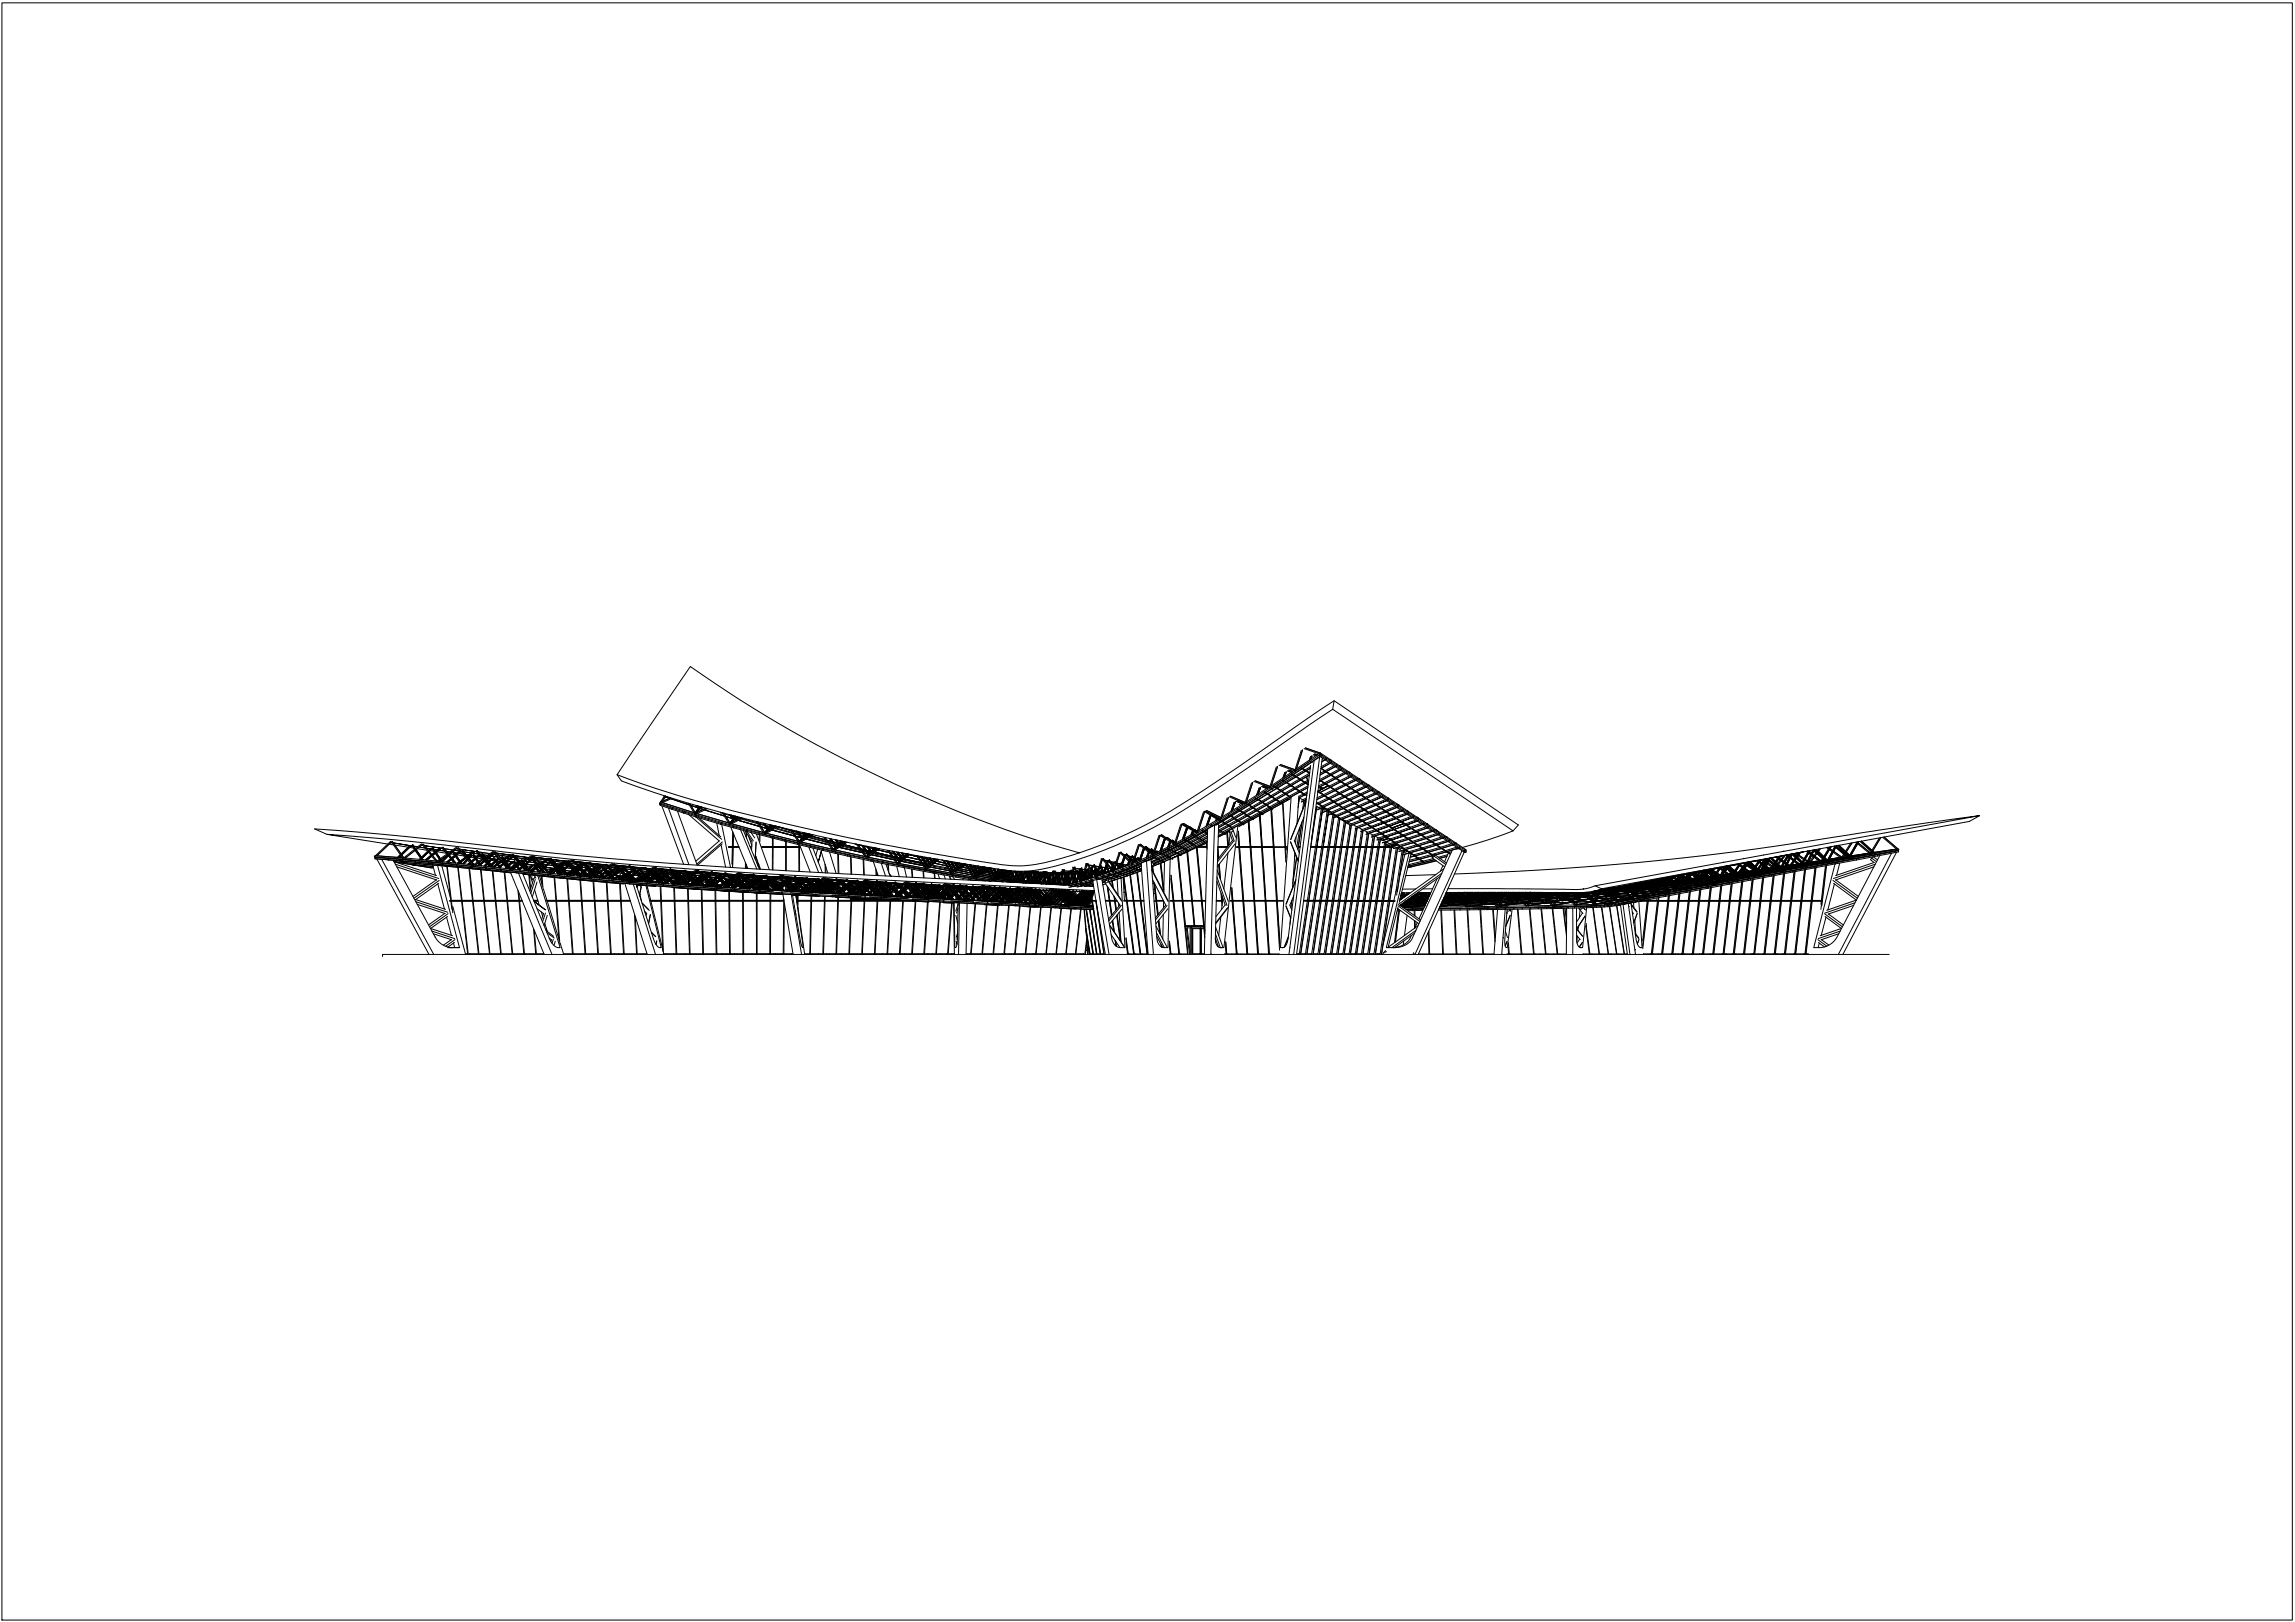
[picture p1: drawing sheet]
<svg xmlns="http://www.w3.org/2000/svg" width="841mm" height="594mm" viewBox="0 0 841 594" stroke-linecap="round" stroke-linejoin="round" font-family="sans-serif">
<!-- layer: A-ROOF -->
<g fill="none" stroke="#000" stroke-width=".37">
<path d="M488.9 256.7l-.5 3.1M226.1 283.7l1.6 2.3a465.4 465.4 0 0 0 62.5 18 987 987 0 0 0 68.2 13.2 84.4 84.4 0 0 0 19.2 1.8 141.6 141.6 0 0 0 42.9-14.8l8.3-4.5 6.3-3.8a1105.1 1105.1 0 0 0 48.8-33.2l4.5-2.9 66.1 44.5-9.2 3.3-9.3 2.8M725.5 298.7l-3.8 2.1-134.8 24.7M119.8 305.6l-4.5-2a2162 2162 0 0 1 90.1 9.1 2843.6 2843.6 0 0 0 130.8 8.7l55.9 2.9M142.1 309.1l-22.3-3.5a1904.8 1904.8 0 0 1 83.5 8.5 2774.7 2774.7 0 0 0 138.1 9.1l59.7 3M142.6 309.2l1.6 .2M144.7 309.5l4.9 .8M150.1 310.4l1.5 .2M152.1 310.7l.3 .1M152.9 310.8l3.5 .6M157 311.5h.1M157.6 311.6l1.4 .2"/>
<path d="M159.5 311.9h.1M160.2 312l3.4 .5M165 312.7l1.4 .3M167.4 313.1l2.6 .4M170.6 313.6h.2M171.5 313.8h.5M172.5 313.9l1.3 .2M174.7 314.3l1.9 .3M177.5 314.7l.4 .1M178.5 314.9l1 .1M179.9 315.1l1.4 .2M181.9 315.4l1.3 .2"/>
<path d="M183.8 315.7h.1M185.7 316l1.3 .2M187.4 316.3l1.3 .2M189.3 316.6h.4M190.4 316.7l.3 .1M191.7 316.9h.1M192.3 317v.1M192.9 317.1l1.5 .3M194.9 317.4l1 .2M196.8 317.7l.8 .2M198.3 318h.4M199.2 318.1l.3 .1"/>
<path d="M200.1 318.3l1.8 .2M202.7 318.7h.1M204.1 318.9h.2M205.1 319.1h.5M206.6 319.3h.1M207.2 319.4l1.2 .2M208.9 319.6l.2 .1M210 319.8l.5 .1M554.5 304.3l1.9-2.1-67.5-45.5-15.1 10.2a773.7 773.7 0 0 1-40.9 27.8 158.2 158.2 0 0 1-54.8 22.1 67 67 0 0 1-19-1.3l-22.4-3.8a866.1 866.1 0 0 1-53.9-11.2 442.9 442.9 0 0 1-56.7-16.8l26.9-39.6a491.9 491.9 0 0 0 135 66.1l7.5 2.2M643.9 315.1l-60.4 11.4M211.9 320.2h.4M213 320.3l.9 .1"/>
<path d="M214.4 320.5h.2M215.9 320.7l.1 .1M216.5 320.9h.4M218.2 321.1h.1M219.4 321.3h.1M219.9 321.4l.9 .1M222.1 321.8h.4M223.1 321.9h.2M253.4 324.2h.9M255.8 324.1h.5M257.5 324.1h-.6M258 324.1h.3"/>
<path d="M259.2 324.1h.2M260.3 324h.2M262.3 324h.2M263 324h1.1M265.1 324h.1M267.2 324h.1M268 324h.9M269.5 324h.1M272.4 323.9l-.9 .1M273.2 323.9h.2M274.1 323.9h.3M276.8 323.9h.7"/>
<path d="M278 323.9h.9M281 323.9h.3M282.4 323.9h.2M283.1 323.9h.3M284.6 323.9h.1M285.2 323.9h.1M286.9 323.9h.6M288.7 323.9h.8M290.1 323.9h.2M292.2 323.9h.1M293.7 323.9h.5M294.9 323.9l1 .1"/>
<path d="M299.2 324h.1M299.8 324h.8M303.1 324h.2M304.7 324h.3M307.4 324l1.1 .1M309.1 324.1h.4M310.7 324.1h.2M312.6 324.1l1.1 .1M314.3 324.2h.1M316.1 324.2h.3M317 324.2h.7M318.7 324.3h.4"/>
<path d="M320.2 324.3h1.2M322.4 324.3h.1M327.4 324.4h.2M328.2 324.4l.7 .1M329.7 324.5h.1M330.5 324.5h1.2M332.6 324.6h.1M338.3 324.7h.1M338.9 324.7h.3M340.4 324.8h.2M345.3 324.9h.1M345.9 324.9h1"/>
<path d="M348.9 325h.3M351.9 325.1h.4M353.3 325.1l1.1 .1M355.4 325.2h.1M356 325.2h.7M357.3 325.3h.1M359.5 325.3h.4M360.4 325.4h.4M361.7 325.4h.7M370.7 325.6h.1M371.3 325.6l.5 .1M374.3 325.7h.5"/>
<path d="M378.8 325.8h.5M391.9 326.2h.1M396.3 326.3h.1M396.4 324.5h1.1M398 324.6h1.3M399.7 324.6l1.1 .1M411.8 325.2h.4M412.4 326.8h-.5h.5M422.6 325.7h.5M422.7 327.2l.6 .1M422.8 327.2h.5M422.9 323.6h-.4"/>
<path d="M516.8 327l-3.2 .1M518.8 325.6l-4.9 .1M524.3 326.9l-4.9 .1M525 325.5l-3.6 .1M526.1 320.4l-11 .3M533 320.1a1108 1108 0 0 0 155.5-16l37-5.4-141 25.7M584.5 324.4a28.9 28.9 0 0 1-12.5 1.3l-41.4-.2M584.5 324.4l2.4 1.1M586.9 325.5a27.4 27.4 0 0 1-12 1.4h-44.9"/>
</g>
<!-- layer: A-COLS -->
<g fill="none" stroke="#000" stroke-width=".37">
<path d="M481.6 278.6l-9.3 71M483.6 277.2l-9.5 72.4M484.6 277.6l-9.5 72M242.6 295.2l7.9 21.4M245 296l7.5 20.7M248.3 297.1l7.2 19.8M473 292l-.1 .1M476 291.6l-.7 10.1M480.3 280.3l-8.3 63.7-.9 2.5-.7 .6h-1.1l3.8-55M138.1 314.6l19.1 35M139.9 314.8l19 34.8M144.1 315.1l15.3 28.1"/>
<path d="M158.6 316.8l1 3.8M160.3 317l8.1 30.1M161.9 317.1l3.2 11.9M187.1 319.4l12.3 30.2M190 319.7l12.3 29.9M191.5 319.9l10.6 25.4a3.3 3.3 0 0 0 3.2 1.8l-8.2-26.4M262.7 301.4l.9 4.6M264.2 309.4l1.7 8.2M264.5 302l3.2 15.7M267.4 301.9v.1M267.8 302.9l6.3 15.2M271.4 303.9l6 14.4"/>
<path d="M272.4 304.2l5.9 14.1M274.3 306.2l1.2 3.4M276.8 313.2l1.9 5.2M277 313.6l.9 3.8M277.2 305.4l4.7 13.1M293 309.4l3.9 10M296.4 310.2l3.6 9.4M297.9 310.6l3.5 9M300.9 311.9l2.4 7.8M304 312l2.4 7.9M315.5 309.5l.1 .2M317.2 309.9v.2"/>
<path d="M320 310.4l.1 .1M320 315.6l1.8 5.1M322.9 316.2l1.6 4.6M324.7 316.5l1.5 4.4M328.6 317.3l1 3.8M331.4 317.8l.8 3.4M347.9 315.5v.2M350.3 315.9l.1 .3M350.9 316v.4M356.1 316.9v.5M357.4 317.1v.3M379.2 319.1v.3"/>
<path d="M418.1 315.4v.1M418.2 316.2l2.5 33.4M420.1 315.3l2.6 34.3M426.7 315.5l-.2 11.3M428.8 314.6l-.8 32.5a3.2 3.2 0 0 1-4-3.5l-2.2-28.8M442.5 303.7l-1.1 45.9M445.1 302.2l-1.4 47.4M446.6 301.7l-1.2 41.9a2.69 2.69 0 0 0 3.1 3.5l5.1-44.7M450 312.4l-1.5 13.2M450.8 305.4l-.5 4.2M453.3 310.1v.2M453.9 302.3h.1"/>
<path d="M471.5 310.1l-.1 1.2M474.5 312.4l-.8 12.8M475 306.5l-.2 2.5M514.8 312.9l-1.8 7.7M516.3 311.9h.1M517.1 312.7l-4.3 17.8M528.8 317l-1 2.1M530.6 312.7l-1.2 2.9M531.9 312l-1 .3M532.2 311.4l-14.6 32.2a7.8 7.8 0 0 1-7.7 3.5h-1.9l8.4-34.7M534.7 310.9l-1.2 .1M535.8 311.6l-17.3 38"/>
<path d="M536.6 312.2l-16.9 37.4M674.2 316.1l-1.2 4.5M688.9 313.3l-15.6 29.8a7.4 7.4 0 0 1-6.7 4h-1.9l7.8-30.6M693.2 312.5l-19.5 37.1M695 312.2l-19.7 37.4M160.4 323.7l2.5 9.2M163.6 335.9l1.8 6.7M165.9 332l4.7 17.6M194.2 320.4l.9 3M195.9 325.9l1.7 5.6M197.7 320.8l1 3.1M198.4 334l.5 1.6"/>
<path d="M199.2 325.7l1.2 4.1M199.6 338.1l1 3.1M200.6 330.1l4.2 13.8M229 323.5l8.2 26.1M229.6 322.7l3 .3M232.1 323.8l8.1 25.8M233.1 323.9l6.2 19.3a4.8 4.8 0 0 0 2.4 3.9h.6l-5.6-22.8M233.6 323.9l.1 .5M234.5 327.5l.6 2.7M237.3 325.1l1.1 4.7M238.5 330.1l4.4 17.6M253.4 324.2v.1"/>
<path d="M267.2 324v.1M267.3 324.5l.1 .6M269.1 324.7l.1 .1M269.3 325.2v.1M276.9 325l.2 .3M280.3 325.6l.2 .4M281.1 325.1l.1 .5M284 324.5l.2 .5M284.6 326.1v.1M286.9 327.5l3.7 22.1M290 327.6l3.7 22M290.4 327.6l2.8 16.6a3.5 3.5 0 0 0 1.2 2.9l-2.8-19.3"/>
<path d="M291.7 327.9l.4 2.6M292.4 332.4l2.5 17.2M299 324.9l.1 .3M299.3 325.6h.1M301.7 324.1l.2 .3M302.3 325.5v.2M302.5 326l.1 .3M302.7 326.7l.1 .3M303.1 324v.2M303.2 324.6l.1 .1M304.9 324.9l.1 .4M307.7 324l.3 1.4"/>
<path d="M322.1 324.9l.1 .5M322.4 326.7v.1M322.6 327.6l.1 .6M323.2 326v.1M323.3 326.6l.1 .5M323.4 325.4l.1 .3M323.5 327.9v.1M323.8 326.6l.1 .3M324 327.3l.1 .3M325.8 324.6l.1 .3M326 325.3l.2 .4M326.3 326.1l.2 .5"/>
<path d="M326.7 327.3l.1 .1M328.3 327.3l.2 .3M330.6 325.3l.1 .2M333.1 324.9v.2M333.4 325.8l.2 .9M333.7 327.5l.3 .8M343.8 320.1l.5 1.7M345.8 326.8l.1 .5M346 320.5l.4 1.4M346.1 327.7v.4M346.3 328.5v.1M347.4 325.3l.1 .5"/>
<path d="M347.7 326.2l.1 .5M347.9 327.1l.2 .5M347.9 320.8l.4 1.2M348.6 329.3v.1M349.2 325l.1 .4M349.4 325.8v.1M349.4 330.8l.3 18.8M349.7 330.6l.2 16.5a1.31 1.31 0 0 0 .9-1.7l.3-14.7M350 327.8l.4 1.5M351.6 330.7l-.3 18.9M352.8 321.7l.2 .5M353.5 325.1l.1 .3"/>
<path d="M353.8 326.7l.1 .6M354.4 330.8l-.4 18.8M355 322.1v.3M355.6 325.4l.1 .5M355.8 322.2v.2M355.8 326.6l.1 .1M356 327.4v.1M356.1 327.9l.1 .6M356.3 325.2l.1 .5M356.4 329.6v.2M356.6 326.8h.1M356.8 327.5l.1 .8"/>
<path d="M357 329l.1 .4M361 322.4l.1 .3M361.9 325.4v.2M362.2 326.5l.1 .3M362.4 327.3l.1 .3M362.6 322.7h.1M362.7 328.5l.2 .7M363.5 326l.2 .5M363.8 327.2l.2 .4M364.5 329.5l.1 .3M365.9 327v.2M366 327.6l.2 .6"/>
<path d="M366.5 329.4l.1 .2M371 326l.1 .2M372.7 327.1l.2 .8M373.2 329.8v.3M373.5 326.4v.1M373.7 327.9l.1 .7M373.9 329.1v.2M383 330.5v.2M383.1 329.2v.5M383.2 327.9v.4M383.4 326.1v.7M383.8 322.4l-.1 1.2"/>
<path d="M384.9 331.2h.1M385 329.7v.7M385.2 328.4l-.1 .7M385.3 327.1v.6M385.4 326l-.1 .5M385.9 321.7l-.3 2.2M386.6 330.7v.2M386.7 329.2v.9M386.9 327.9l-.1 .7M387 326.5v.3M387.6 320.3l-.1 1.8M398.8 330.7l-.1 .5"/>
<path d="M398.9 329.6v.4M398.9 328.9h.1M400.2 330.7v1M400.4 322.7l4.7 26.9M401.9 322.2l4.5 27.4M409.4 322l.3 5.8M409.9 330.8l.1 1.2M410.1 334.2l.7 10.8M410.8 321.6l1.5 25.5a3.9 3.9 0 0 1-4.9-3.5l-3.6-21.8M411.6 321.3l.5 8.5M426.3 335l-.2 9M426.4 330v2.5"/>
<path d="M447.4 335.9l-.8 6.8M448.1 329l-.4 4.1M472.9 336l-.2 2.6M473.3 330.1l-.2 2.5M510.7 330.1l-3.9 15.9M511.8 325.6l-1 4.2M512.3 332.3l-3.6 14.8M512.5 333.6l-1.5 11.6M512.7 333.6l-1.5 11.5M512.8 333.6l-1.4 11.4M513.1 329.2h.1M513.1 329h.5"/>
<path d="M513.2 328.9h.4M513.3 331.7h1.4M513.4 331.8h1.2M515.1 331.8h.6M515.2 331.7h.5v.2M515.6 335.3l-.9 7.3M519.4 337.9l-1 2M526.7 321.8l-6.7 14.7M548.8 333.1l-1.3 16.5M551 331.9h1.3M551.6 333.1l-1.3 16.5M554.1 333l-1.7 14.1h-.3a4.7 4.7 0 0 1-.6-3.8l.8-10.2"/>
<path d="M554.4 331l-2.9 .1M554.4 330.9l-2.9 .3M554.5 331l-.1 .1M574.1 332.7l-.5 1.5M574.1 332.6l-.1 17M576.4 332.6v17M578.4 339.4l-.1 1.4M579 333.3l-.2 2.9M581.4 332.5l-1.4 14.6a1.99 1.99 0 0 1-2.2-2.4l-.1-12.1M593.8 331.4l2.6 18.2M594.8 331.2l2.5 18.4M596.7 330.9l2.6 18.7"/>
<path d="M598.6 330.5l.1 1.9M599.1 337.1l.3 5M600.6 330.1l1.2 17a1.97 1.97 0 0 1-2-2.1l-2.1-14.3M622 321.9h-.4M622.5 321.8h.3M669.1 335.9l-1.7 6.7M672.2 323.7l-2.4 9.6M159.5 343.3l1.3 1.7 2.1 1.4 2.1 .6 3.4 .1h-3.5M164 347.1h1.8M166.2 345.4l.4 1.7M201.3 343.6l.1 .3M205.3 345.5l1.3 4.1"/>
<path d="M225.2 349.3v.3M226.8 349.3v.3M228.2 349.3v.3M243.2 349.2l.1 .4M244.1 349.3l.1 .3M246.7 349.3v.3M251 349.4v.2M262.8 349.3l.1 .3M264.7 349.3l.1 .3M266.3 349.3v.3M269.2 349.3v.3M272.2 349.3v.3"/>
<path d="M275.5 349.3l.1 .3M283.7 349.3v.3M284.2 349.3v.3M286.2 349.3v.3M286.9 349.3v.1M290 349.3l.1 .3M299.9 349.3l.1 .3M303 349.3v.3M304.1 349.3v.3M308.3 349.3l.1 .3M311.3 349.5v.1M320.7 349.4v.2"/>
<path d="M323.4 349.3v.3M326.6 349.3v.3M331.5 349.3l.1 .3M339.6 349.3l.1 .3M340.1 349.3l.1 .3M341.6 349.3v.3M344.4 349.3l.1 .3M354.4 349.3l.1 .3M360.8 349.3l.1 .3M368.5 349.3l.1 .3M370 349.3l.1 .3M377.1 349.3v.3"/>
<path d="M379 349.3v.3M384.7 349.3l-.1 .3M413.2 349.4v.2M428.7 349.4v.2M445.5 344.9v.1M446.3 346.1l-.1 .5M447.4 347.1h.3M448.8 349.4v.2M449.3 349.4l-.1 .2M451.5 349.4l-.1 .2M452.6 349.4v.2M454.9 349.4l-.1 .2"/>
<path d="M462.2 349.4v.2M468.7 349.4l-.1 .2M469.8 347.1h.3M472.7 347.1h.1M488.8 349.3l-.1 .3M491.7 349.3l-.1 .3M504.8 349.3l-.1 .3M507.3 348.7l-.1 .4M508.8 347.1h.3M510.4 347.1h.5M514.4 344.7l-.1 1.4M517.2 342.7a6.6 6.6 0 0 1-6.1 4.3"/>
<path d="M518 348.9l-.2 .5M552.4 349.4l-.1 .2M564.3 349.4v.2M567.4 349.4v.2M569.4 349.4v.2M578 342.9l-.2 2.1M579.1 347.1h.4M580.2 349.4v.2M599.4 349.4v.1M601 347.1h.4M602.3 349.4v.2M615 349.4l-.1 .2"/>
<path d="M653.2 349.4l-.1 .2M662.6 349.4l-.1 .2M666.6 347.1h.1M666.7 345.4l-.4 1.7"/>
</g>
<!-- layer: A-GLAZ-CWMG -->
<g fill="none" stroke="#000" stroke-width=".37">
<path d="M480.2 279.1l-.2-.3-3.4 2.3 .6 .5M480.3 279.3l-16.8 11.1-16.3 10.3-9.6 5.6M480.3 279.3h.2M480.6 279.3l-3.4 2.3M483.5 276.5l-3.5 2.3 .6 .5M483.5 276.5h.1M483.7 276.9l-3.4 2.4M484.1 276.8l1.9 1.3M484.2 276.4l-.7 .1 .2 .4 .4-.1 .1-.4 1.8 1.2v.5l-.5 .2-1.7-1.2-3.2 2.2M484.9 277.8l-.4 .3M485.5 278.2l-1.1 .7M485.6 278.3l1.8 1.2"/>
<path d="M485.7 278.2l-1.3 .8M486 278.1l-.2 .1M486 278.1l1.8 1.2M486 277.9v-.3l1.9 1.3v.2M487.4 279.5l.4-.2 .1-.4 1.9 1.2-.1 .5-.4 .2M487.4 279.5l-3.3 1.9M487.5 279.6l1.8 1.2M487.6 279.4h.1M487.7 279.4l-3.6 2.1 1.4 1M487.8 279.3l-.2 .1M487.8 279.3l1.9 1.3M241.7 294.4l.3 .5"/>
<path d="M241.9 294.2l-.2 .2 .6-.1-.3 .7 4.2 1.4M242.1 294.6l4.2 1.4M246.2 296.4l4.4 1.4M246.3 296l-.1 .4M246.3 296.1l-.1 .3M246.3 296l4.4 1.4M246.5 295.7l-.2 .3M250.6 297.8l4.4 1.4M250.7 297.4l-.1 .4M250.7 297.5l-.1 .3M250.7 297.4l4.4 1.4M250.8 297.1l-.1 .3"/>
<path d="M255 299.2l4.5 1.4M255.1 298.9l-.1 .3M255.1 298.8l-.1 .4M255.1 298.8l4.6 1.4M255.3 298.5l-.2 .3M259.8 299.8l-.1 .4M264 297.7l.8 .2M264.1 297.5l-.1 .3M265.4 298.1l2.3 .7M267.2 298.4h.2M268 298.6l.9 .3M268.2 298.9l.6 .2"/>
<path d="M268.8 299.1v.1M268.8 299.1l.3 .1M268.9 298.9l-.1 .4M268.9 298.9l1.3 .3M269.5 299.3l.3 .1M270.4 299.6l.7 .2M270.7 299.4l.7 .2M271.6 300l6.1 1.7M272 299.8l1.7 .5M450.4 298.1l-.3 .2M450.6 298.7l-.5-.3-3.2 1.9 .3 .4h.3M450.7 298.7l.3 .3"/>
<path d="M450.7 298.7l-3.2 2M450.8 298.6l.3 .4M451 299l-3.3 1.9M451.1 299l1 .7M451.2 298.9l1 .7M451.3 298.9l.8 .5M452 299.6l.3 .3M452.1 299.6l.3 .3M452.1 299.9l-3.2 1.9M452.3 299.9l-3.2 1.9-.3-.3M452.4 299.9l1 .7M452.5 299.8l1.2 1"/>
<path d="M452.6 299.7l.9 .6M453.6 296.1l-.2 .2M453.9 296.7l-.6-.4-3.2 2 .3 .4h.3M453.9 296.7l-3.2 2M454 296.7l.3 .3M454.1 296.6l.3 .4M454.1 297l-3.2 2M454.3 297l-3.2 2M454.4 297l1.1 .7M454.5 296.9l1.2 1M454.6 296.9l.9 .6M455.5 298l-3.3 1.9"/>
<path d="M455.7 298l-3.3 1.9M455.8 297.9l1 .7M455.9 297.8l1 .8M456 297.8l.9 .6M456.6 294.2l.5 .5M456.6 294.2l-3.2 2.1 .5 .4M456.8 298.9l-3.2 1.9-.3-.3M456.9 298.6l.2 .3M456.9 294.1l-.3 .1M457 298.9l-3.3 1.9M457.1 298.9l1.1 .7M457.2 294.7l-3.3 2"/>
<path d="M457.3 298.8l1 .7M457.4 298.7l.8 .6M457.4 294.5l.3 .5M457.4 295l-3.2 2M457.6 295l-3.2 2M457.7 295l1.1 .7M457.8 294.9l1.3 1M457.9 294.8l1 .7M458.2 299.8l-3.3 1.9-.2-.3M458.3 299.5l.2 .3M458.4 299.9l-3.4 1.8M458.5 299.8h-.1"/>
<path d="M458.5 299.8l.8 .5M458.7 299.7l.6 .5M458.8 299.7l.5 .3M458.9 296l-3.2 2-.3-.3M459 296l-3.3 1.9M459.2 295.9l1.1 .8M459.3 295.8l1 .7M459.9 292.2l.5 .4M459.9 292.2l-3.3 2 .6 .5M460.1 292l-.2 .1M460.2 296.7l.2 .2M460.3 297l-3.3 1.9-.2-.3"/>
<path d="M460.5 292.6l-3.3 2.1M460.5 297l-3.4 1.9M460.6 296.9l1.1 .8M460.7 296.9l1.1 .7M460.7 292.4l.4 .5M460.8 293l-3.2 2-.3-.4M460.8 296.8l1 .7M461 293l-3.3 2M461.1 292.9l1.5 1M461.2 292.8l1.2 .9M461.3 292.8l1 .7M461.5 298.2l.1 .2"/>
<path d="M461.5 298.7l-2.3 1.3M461.6 297.6l.3 .3M461.6 298.4l.1 .2M461.8 298l-3.4 1.9-.2-.4M461.8 297.6l.2 .3M461.9 298l-3.4 1.8M462 297.9h-.1M462.1 297.9l.7 .5M462.2 293.7l.2 .3-3.3 1.9M462.2 297.8l.7 .5M462.3 297.8l.5 .4M462.3 294l-3.3 2-.2-.3"/>
<path d="M462.5 298.2l-.9 .4M462.6 293.9l1.2 .9M462.8 293.8l1 .7M463.2 290l.6 .4-.4-.2M463.2 290l-3.3 2.1 .6 .5M463.4 289.9l-.2 .1M463.5 289.9h.1M463.8 295l-3.4 1.9M464 295l-3.4 2-1.3-1.1M464.1 295l1.2 .8M464.1 290.3l.4 .6M464.2 294.9l1.4 1.1"/>
<path d="M464.2 290.9l-3.2 2.1-.3-.5M464.3 294.8l1 .8M464.3 290.9l-3.2 2M464.5 290.9l1.2 .8M464.6 290.8l1.2 .8M464.7 290.7l1.1 .8M465.2 295.7l.2 .3M465.3 296l-3.5 1.9M465.4 296.1l-3.4 1.8M465.5 296h-.1M465.6 296l.7 .4M465.7 291.7l.2 .2"/>
<path d="M465.7 296.4l-3 1.7M465.7 295.9l.7 .5M465.8 296.1l2.5 42.6M465.8 291.6l.2 .3M465.8 292l-3.4 1.9M465.8 295.9l.6 .3M465.8 296.1l.1 .2M465.9 296.3l-.1 .1M465.9 296.2l.9 14M465.9 292l-3.3 1.9M466 296.3h-.1M466 291.9l1.3 .9"/>
<path d="M466.2 291.8l1.2 .9M466.2 291.8l1.1 .8M466.6 287.9l.5 .4M466.6 287.9l-3.4 2.1M466.7 288l.5 .3M466.8 287.7l-.2 .2M466.8 287.7h.1M467.2 288.3l-6.7 4.3M467.2 288.3l.4 .3M467.2 288.3l-.7 .4M467.3 293l-3.3 2-.3-.3M467.3 292.7l.3 .3"/>
<path d="M467.4 288.1l.2 .2M467.5 293.1l-3.5 1.9-1.3-1.1M467.6 293l1.3 .8M467.6 288.8l-3.3 2.1-.3-.5M467.7 292.9l1.3 .8M467.8 288.9l-3.3 2M467.8 292.8l1.1 .8M467.9 288.8l1.4 .9M468 288.7l1.3 .8M468.1 288.7l1.2 .7M468.9 294.1l-3.5 1.9M468.9 293.7l.2 .3"/>
<path d="M469.1 294l-3.5 2M469.2 294l.7 .5M469.3 289.9l-3.4 2M469.3 289.6l.2 .3M469.3 293.9l.7 .5M469.4 293.9l.5 .4M469.4 289.9l-3.4 2M469.5 289.9l1.7 1.1M469.6 294.3l-3.4 1.8M469.7 289.8l1.2 .8M469.8 289.8l1.1 .7M469.9 285.7l.6 .4"/>
<path d="M469.9 285.7l-3.3 2.2M470 294.1l-.2 .1M470 285.8l.5 .3M470.2 293.9l-.2-.1 1.2 22M470.5 286.1l-3.3 2.2M470.9 291l-3.4 2.1-.3-.4M471 291l-3.4 2M471.1 286.7l-3.3 2.2-.2-.4M471.1 286.2l.3 .5M471.2 290.9l1.3 .9M471.3 286.8l-3.4 2-.6-.6M471.4 286.7l1.4 .9"/>
<path d="M471.4 290.9l1.1 .7M471.5 286.6l1.6 1.2M471.6 286.5l1.2 .9M472.5 292.1l-3.5 2-.2-.3M472.6 292.1l-3.5 1.9M472.8 287.9l-3.4 2-.2-.3M472.8 292.5l-2.6 1.5-.2-.4 1.3 20.5M473 287.9l-3.5 2M473.1 287.8l1.7 1.2M473.2 287.7l1.3 .9M473.3 283.4l.5 .4M473.3 283.5l.5 .4"/>
<path d="M473.3 287.7l1.2 .8M473.8 283.9l-3.3 2.2M473.9 283.8l.7 .5M474 283.7l.9 .9M474.1 283.7l.6 .4M474.4 288.7l.2 .3-.1-.3M474.5 289l-3.5 2-.2-.3M474.6 289l-3.4 2M474.7 284.6l-3.4 2.2-.3-.5M474.8 288.9l1.4 .9M474.8 284.6l-3.4 2.1M475 288.8l1.2 .8"/>
<path d="M475 284.6l1.4 .9M475.1 284.5l1.3 .9M475.1 284.4l1.3 .9M476.1 289.8l.2 .3-.1-.2M476.1 292.3l-.3 2.2M476.2 290.1l-3.6 2-.2-.3M476.2 292.3l1.2 .6M476.2 292.3l-.5 3.6M476.3 290.1l-3.5 2-1.5-1.2M476.3 285.4l.2 .4-.1-.2M476.4 285.8l-3.4 2.1-.3-.3M476.4 290.1l1.4 .9"/>
<path d="M476.5 285.8l-3.4 2M476.6 290l1.5 1.2 .8-.5M476.7 289.9l1.1 .8M476.7 285.7l1.4 1M476.8 285.7l1.6 1.2M476.9 281.5l-.3-.3-6.7 4.5M476.9 285.6l1.2 .9M476.9 281.5l.2 .1M477.2 281.6l-3.4 2.3M477.3 281.5l.9 .7M477.3 281.5l1 .6M477.4 281.4l.9 .6"/>
<path d="M477.8 290.9l.2 .3-.1-.3M477.8 291.2l-1.9 1M478 291.2l-2.1 1.1M478.1 286.6l.2 .4-.1-.3M478.1 293.2l.2 .1M478.1 282.2l.3 .3-.1-.3M478.1 286.9l-3.5 2M478.3 282.5l-3.5 2.1-.2-.3M478.3 282.1l.2 .3M478.3 293.1l-.3 1.8M478.3 287l-3.5 2M478.3 293.1h.1"/>
<path d="M478.4 293.1l-.2 1.4M478.4 282.5l-3.5 2.1M478.4 286.9l1 .6M478.5 286.8l.9 .6M478.5 282.4l1.4 .9M478.6 282.3l1.3 .9M478.6 286.8l.8 .5M478.7 292.8l-1.8 .9M478.7 292.9l-1.7 .8M478.7 282.3l1.2 .8M479 290.6l-1 .6M479.2 288.5l-2.8 1.6-1.5-1.2"/>
<path d="M479.3 288.4l-3 1.7M479.4 286.2l-1.1 .6M479.4 286.3l-1 .6M479.8 283.9l-3.1 1.8-.3-.3M479.9 283h.1M479.9 283.8l-3.4 1.9M480.1 281.5l-1.6 .9M480.2 281.3l-1.8 1.1M482.6 295.4l-2.3 14.8M482.8 294.2l.1 .1M482.8 294.3l.2 .1M482.9 294.1l.2 .5"/>
<path d="M483.2 294.5l1.3 1M483.3 290l.1 .1M483.3 290.1l.1 .1M483.3 294.5l1.3 .9M483.3 295.8l-.8-.4-1.9 12.1M483.4 294.5l1.2 .8M483.5 285.7l.1 .3-.2 .2 .4-.1M483.6 285.5l.3 .5M483.6 285.7v.1M483.6 290.4l1.4 .9M483.7 285.8l-.1 .2M483.8 290.3l1.3 .9"/>
<path d="M483.9 290.3l1.2 .8M483.9 286l1.6 1.3v-.3M484 296.1l1.3 .7M484 285.9l1.5 1M484.1 285.9l1.3 .9M484.2 281.4l1.4 .9M484.4 289.1l-.8 .4M484.5 295.5l.2 .3-.1-.3M484.5 295.9l.3 .1M484.5 295.7l-1.7 .8M484.7 295.8l-1.8 .8M484.9 295.7l1.3 .9"/>
<path d="M485 291.3l.2 .3-.1-.3M485 295.6l1.3 .9M485.1 291.6l-2.5 1.2M485.1 295.6l1.2 .8M485.1 291.2l.2 .3M485.1 296.1l.5 .3M485.2 291.6l-2.7 1.3M485.4 291.5l1.5 1.3v-.2M485.4 287.2l-2.3 1.2M485.5 291.5l1.6 1.2M485.5 282.5l.2 .3-.1-.2M485.5 287.3l-2.4 1.2"/>
<path d="M485.6 282.8l-1.8 1M485.6 291.4l1.2 .9M485.7 282.8l-2 1.1M485.7 287.2l1.5 1M485.8 296.3l-.4 .1M485.8 287.1l1.7 1.3M485.9 282.7l1.5 1M485.9 297.1l1.4 .7M485.9 287.1l1.3 .8M486 282.6l1.7 1.4M486.1 282.6l1.3 .9M486.1 296.6l.3 .3-.1-.3"/>
<path d="M486.2 296.9l-1.5 .6M486.3 296.5l.2 .3M486.3 296.7h.1M486.4 296.9l-1.6 .7M486.5 296.8l.2 .2M486.5 296.8l1.5 1.2v-.2M486.7 287.9l-2 1M486.8 296.7l1.1 .8M486.8 292.7l-3.8 1.8M486.9 292.8l-3.8 1.8M487.1 292.7l1.6 1.2-.1-.2M487.1 288.1l.2 .4-.1-.3"/>
<path d="M487.2 288.4l-3.7 2M487.3 288.5l-3.7 1.9-.3-.7M487.3 283.7l.3 .3-.1-.3M487.3 292.6l1.3 .8M487.4 297.4v.1M487.4 284l-3.7 2M487.5 288.4l1.5 1M487.6 284l-3.7 2M487.7 284l1.5 1M487.8 283.9l1.5 1M487.9 298.1l1 .5M487.9 298l-1.2 .5"/>
<path d="M487.9 283.8l1.4 .9M488 298l-1.2 .6M488.2 297.9l1.5 1.3-.2-.4M488.3 297.9l1.4 .9M488.4 297.8l1.2 .8M488.6 293.9l-3.9 1.8M488.6 293.7h.1M488.7 293.9l-3.9 1.8-.2-.3M488.9 293.8l1.3 1M488.9 289.3l.2 .4-.1-.3M488.9 298.4l-7.8 51.2M489 298.5l-7.8 51.1"/>
<path d="M489 289.6l-3.8 1.9M489 293.8l1.3 .9M489 289.1l-1.4-.8 1.5 1M489.1 289.4h.1M489.1 293.7l1.2 .9M489.1 298.5l-.1 .1M489.1 289.7l-3.8 1.8M489.2 284.9l.2 .4-.1-.3M489.3 285.2l-3.8 2M489.3 280.7l-3.6 2M489.3 289.6l1.5 1M489.4 280.8l1.8 1.2"/>
<path d="M489.4 285.3l-3.7 1.9-.2-.3M489.4 289.5l1.4 1M489.4 280.7l-3.6 2-1.6-1.2M489.5 289.5l1.3 .9M489.6 285.2l1.6 1.3-.1-.3M489.6 299.1l-.7 .3M489.7 298.9h.1M489.7 299.2l-.9 .3M489.7 280.4l.1-.3 1.8 1.3v.4l-.4 .2M489.7 280.6l-.2 .1M489.7 280.6l1.9 1.2M489.8 285.1l1.3 .8"/>
<path d="M489.9 299.1l1.4 .9M490 299l1.3 .9M490.1 299l1.2 .7M490.2 294.8l.2 .3v-.2M490.3 295l-4 1.7M490.3 299.4h.1M490.4 295.1l-3.9 1.7M490.6 295l1.5 1.2v-.2M490.7 290.5l.2 .4-.1-.3M490.8 290.8l-3.9 1.8M490.8 290.4l.2 .4M490.8 294.9l1.2 .8"/>
<path d="M490.8 290.6h.1M490.9 290.9l-3.8 1.8M491 299.8l-7.6 49.8M491.1 299.9l-7.6 49.7M491.1 290.8l1.4 .9M491.1 286.4l-3.8 2M491.1 282l-3.6 1.9M491.2 286.2h.1M491.2 286.5l-3.7 1.9M491.3 282.1l1.8 1.2M491.3 290.6l1.3 .9M491.3 281.9l-3.6 2.1"/>
<path d="M491.4 286.4l1.7 1.3-.1-.3M491.6 281.8l-.2 .1M491.6 281.8l1.9 1.3M491.6 286.3l1.4 .9M491.6 281.6v-.2l2 1.2-.1 .5-.4 .2M492 296.2l-4 1.7M492.3 296.1l1.5 1.3v-.3M492.5 291.7l.2 .3v-.2M492.5 296.1l1.3 .8M492.6 292l-3.9 1.8M492.7 292l-3.9 1.9-1.6-1.3M492.9 292l1.4 .9"/>
<path d="M493 287.6l-3.9 1.9M493 291.9l1.4 .9M493 287.5h.1M493 283.2l-3.6 1.9M493.1 287.7l-3.9 1.9-.2-.4M493.1 291.9l1.3 .8M493.1 283.3l1.8 1.2M493.4 287.6l1.5 .9M493.5 287.5l1.3 .9M493.5 282.9l.1-.3 1.8 1.3v.4l-.5 .2M493.5 283.1l-4 2.1-.2-.4M493.5 283.1l1.9 1.2"/>
<path d="M493.7 297.3l-4 1.7M493.8 297.2h.1M493.8 297.4l-4 1.7-.2-.3M494.1 297.3l1.4 1M494.2 297.3l1.4 1.2M494.3 292.9l.2 .3-.1-.2M494.3 297.2l1.2 .9M494.4 293.2l-4 1.8M494.4 292.8l.2 .4M494.5 293.2l-4 1.8-.2-.3M494.7 293.1l1.6 1.3-.1-.2M494.7 288.6l.2 .3v-.2"/>
<path d="M494.8 288.9l-3.9 1.8M494.9 293.1l1.3 .8M494.9 288.9l-3.9 1.9M494.9 284.5l-3.7 1.9M495 284.6l1.8 1.2M495.1 284.4h.1M495.1 288.8l1.5 1M495.2 284.4l-3.9 2-1.6-1.3M495.3 288.7l1.3 .9M495.4 284.3l1.8 1.3M495.4 284.3l-.2 .1M495.4 284.1v-.2l1.9 1.2-.1 .5-.4 .2"/>
<path d="M495.4 298.2l.2 .4v-.2M495.5 298.5l-4.1 1.7M495.5 298h.1M495.6 298.6l-4.1 1.6-.2-.3M495.8 298.5l1.5 1.2v-.2M495.9 298.4l1.5 1.3M496 298.4l1.2 .8M496.1 294.4l-8 3.6-1.5-1.3M496.2 294.2h.1M496.3 294.4l-4.1 1.8-1.5-1.3M496.4 294.3l1.5 1M496.6 289.8l.1 .3v-.2"/>
<path d="M496.6 290.1l-3.9 1.8M496.7 294.2l1.3 .9M496.7 289.9h.1M496.7 290.1l-3.9 1.9-1.6-1.3M496.8 285.7l-3.7 1.9M496.9 285.8l3.7 2.4 .4-.1 .1-.5-1.9-1.2-.1 .2M496.9 290.1l1.7 1.3-.1-.3M497.1 290l1.6 1.3M497.1 289.9l1.4 1M497.2 299.7l-4.1 1.6M497.2 285.6l-4 2-1.7-1.3M497.2 285.6l1.9 1.2"/>
<path d="M497.3 285.4v-.3l1.9 1.3-.1 .4-.4 .2M497.3 299.5h.1M497.5 299.6l1.6 1.3-.2-.3M497.8 299.5l1.2 .8M497.9 295.3l.1 .3v-.3M497.9 295.6l-4 1.7M498 295.3v.1M498 295.6l-4 1.7-1.6-1.2M498.2 295.6l1.5 .9M498.4 295.5l1.4 .9M498.5 291.3l-4 1.8M498.5 295.4l1.2 .9"/>
<path d="M498.5 291.1v.1M498.6 291.4l-4 1.8M498.7 287l-3.8 1.8M498.8 291.3l1.5 1M498.8 286.9h.2M498.9 291.2l1.5 1M499 286.9l-4 2-1.7-1.3M499 291.2l1.3 .8M499.1 286.8l1.9 1.3M499.1 286.8l-.2 .1M499.6 296.5l.2 .3v-.2M499.7 296.7l-4.1 1.8 4.2-1.7"/>
<path d="M500 296.7l1.5 1M500.2 296.7l1.6 1.2M500.2 292.3l.2 .3-.1-.3M500.3 292.5l-4 1.8M500.3 296.6l1.3 .9M500.3 292.3h.1M500.4 292.2v.3M500.4 292.6l-4 1.8-1.6-1.3M500.5 288.2l-3.7 1.8M500.6 292.5l1.5 1M500.6 288.3l1.8 1.2M500.7 292.4l1.6 1.3"/>
<path d="M501 288.1l-4.1 2-1.7-1.3M501 288.1l1.9 1.2M501 287.9l.1-.3 1.8 1.3v.4l-.5 .2M501.4 297.7l.2 .3v-.2M501.6 298l-8.4 3.4M501.8 297.9l1.5 1M502.1 293.5l.1 .3v-.3M502.1 297.8l1.2 .9M502.1 293.7l-4.1 1.8M502.1 293.2v.1M502.2 293.5v.1M502.2 293.8l-4 1.8-1.6-1.3"/>
<path d="M502.4 289.5l-3.8 1.7M502.4 293.7l1.6 1M502.5 289.5l1.8 1.2M502.6 293.7l1.4 .9 .1 .3M502.6 289.4l-3.9 1.9M502.7 293.6l1.3 .9M502.9 289.1v-.2l1.9 1.2v.5l-.5 .1M502.9 289.3l1.9 1.3M502.9 289.3l-.2 .1M503.2 298.9l.2 .3-.1-.3M503.3 299.2l-4.2 1.6M503.4 299.2l-4.2 1.6-1.5-1.2"/>
<path d="M503.6 299.1l1.5 1M503.8 299.1l1.4 1.2M503.8 299l1.3 .9M503.9 294.7l.2 .3-.1-.2M504 295l-4.1 1.7M504 294.8h.1M504.1 295l-4.2 1.7-.1-.3M504.3 290.7l-3.9 1.8M504.3 295l1.5 .9M504.4 290.8l1.8 1.2M504.5 290.6l-4.1 1.9M504.5 290.6h.1"/>
<path d="M504.5 294.8l1.3 .9M504.8 290.6h-.2M504.8 290.6l1.8 1.2M504.8 290.3v-.2l1.9 1.3-.1 .4-.4 .2M505.1 299.8v.1M505.7 295.9l.2 .3-.1-.2M505.8 296.2l-4.2 1.7M505.9 296l.1 .2M505.9 296.2l-4.1 1.7M506.1 296.1l1.5 1.1M506.3 292l1.8 1.2M506.3 296.1l1.5 1.2"/>
<path d="M506.3 296.1l1.3 .8M506.4 291.9l-4.1 1.8 3.9-1.7M506.6 291.8l-.2 .1M506.6 291.8l1.9 1.3M506.7 291.6v-.2l1.9 1.2-.1 .5-.4 .1M507.6 297.1l.2 .4-.1-.2M507.6 297.4l-4.3 1.5M507.8 297.5l-4.3 1.7-1.6-1.3M507.8 297.3l.1 .1M507.9 297.4l1.6 1M508.1 297.3l1.5 1.3M508.2 293.3l1.8 1.2"/>
<path d="M508.2 297.3l1.3 .8M508.2 293.1l.2 .1M508.4 293.2l-4.3 1.7 4-1.7M508.5 292.8l.1-.2 1.9 1.3-.1 .4-.4 .2M508.5 293.1h-.2M508.5 293.1l1.9 1.2M509.4 298.4l.2 .3zM509.5 298.6l-4.3 1.7 4.4-1.6M509.5 298.1h.1M509.5 298.4l.1 .1M509.8 298.6l1.5 1M509.9 294.5l-3.9 1.6-1.6-1.2"/>
<path d="M509.9 298.6l1.5 .9M510 294.5l1.8 1.2M510 298.5l1.3 .8M510.1 294.4h.1M510.2 294.4l-4.2 1.8M510.4 294.3l-.2 .1M510.4 294.3l1.9 1.3M510.4 294.1l.1-.2 1.8 1.2v.5l-.5 .1M511.2 299.6l.2 .3v-.3M511.3 299.8l-4.3 1.7 4.4-1.6M511.4 299.5l.1 .3M511.4 299.6l.1 .1"/>
<path d="M511.6 299.8l1.7 1.3v-.2M511.8 299.7l1.5 1.3M511.8 295.7l-4 1.6M511.9 295.8l1.8 1.2M511.9 299.7l1.3 .9M512 295.6l-4.1 1.8M512 295.6h.1M512.3 295.6l1.9 1.2M512.3 295.6h-.3M512.3 295.3v-.2l2 1.3-.1 .4-.5 .2M513.8 297l1.8 1.2M513.9 296.9h.1"/>
<path d="M514 296.9l-4.4 1.7 4.1-1.6M514.2 296.8l1.8 1.3M514.2 296.8l-.2 .1M514.2 296.6l.1-.2 1.8 1.2-.1 .5-.4 .1M515.6 298.2l-4.1 1.6M515.6 298.3l1.9 1.2M515.8 298.1l-4.3 1.7M515.8 298.1h-.1M516 298.1h-.2M516 298.1l1.9 1.2M516.1 297.8v-.2l1.9 1.3-.1 .4-.4 .2M517.5 299.5l1.9 1.2"/>
<path d="M517.6 299.4l-4.3 1.6 4.1-1.5M517.9 299.1l.1-.2 1.9 1.2-.1 .5-.4 .1M517.9 299.3l1.9 1.3M517.9 299.3l-.2 .1M137.4 314.5l4.9 .4M137.6 313.9l-.3 .2M142.2 314.4l-4.9-.3 .1 .4 5.2 .4h-.3M142.2 314.4l.1 .5M142.3 314.7l-.1-.3 4.9 .5M142.3 314.9l10.1 .9M142.5 314.3l-.3 .1M144.3 315.1l-.2 .1"/>
<path d="M144.3 315.1v.4M144.7 315.7l6.8 1.1h-.3M144.9 315.8l6.3 1M146.4 315.3l2.7 .4M147.1 314.9l.1 .4 .3 .1M147.2 315.1l-.1-.2 4.9 .4M147.5 314.7l-.4 .2M148.5 315.5h.6M149 315.7l.1 .3-4.4-.3 4.3 .3M149 315.5h.1M149.1 316l4.6 .4M149.1 315.5l.1 .5 4.6 .4-.1-.5"/>
<path d="M151.2 316.8l7.2 1.1 .1-.6M151.6 316.8l6.8 1.1M152 315.3l.1 .5 4.9 .4M152.3 315.2l-.3 .1M152.4 315.8l4.9 .5-.3-.1v-.4l5 .5M153.8 316.4l4.6 .4M153.8 315.9l.2 .5 4.6 .4-.2-.4M155.8 316.6l.1 .5-4.5-.3 4.3 .3M155.9 316.6l-.1 .5 2.9 .3-2.9-.3M157 315.8l-5-.5 .1 .5h.3M157 315.8l.3-.2-.3 .2M157 315.8v.4"/>
<path d="M157 316.2l5.4 .6M158.5 316.8l4.6 .4M158.6 316.4l-.1 .4 4.8 .4-.1-.3M162 316.3l.1 .4 5.2 .5M162.3 316.1l-.2 .2M162.4 316.8l5.2 .5-.3-.5 5.3 .6M162.4 316.8l-.3-.1v-.4l5.1 .5M163.3 317.2l4.7 .5M163.3 316.9v.3l4.8 .5-.1-.3M163.7 317.3l1.9 15.7M163.9 317.3l2 17M167.2 316.8l.1 .4"/>
<path d="M167.3 317.2l5.6 .7-.2-.1-.1-.4 5.4 .6M167.5 316.7l-.2 .1M167.8 317.7l3.6 31.9M167.9 317.7l3.7 31.9M168.1 317.7l4.9 .5M168.2 317.4l-.1 .3 5 .5-.1-.3M171.9 318.1l3.4 31.5M172.1 318.1l3.4 31.5M172.6 317.4l.1 .4 5.5 .7M172.8 317.2l-.2 .2M173.1 318.2l5 .5M173.2 317.9l-.1 .3 5.2 .5-.1-.2"/>
<path d="M176.1 318.5l3.3 31.1M176.3 318.5l3.3 31.1M178 318l.1 .4 5.7 .7-.2-.5 5.7 .6M178 318l.3-.2-.2 .2M178.2 318.5l-.1-.5 5.5 .6M180.4 319l3.1 30.6M180.6 319l3.1 30.6M183.4 319l.1 .3-5.1-.5-.1-.3v.2l5.1 .6M183.5 319.1v.2l3.7 .4-3.6-.4zM183.6 318.6v.5l5.9 .6-.2-.5 5.7 .7M183.8 318.4l-.2 .2M184.8 319.4l2.9 30.2"/>
<path d="M185 319.4l2.9 30.2M189.3 319.2v.4l5.9 .7M189.5 319.1l-.2 .1M195 319.9v.4l6 .7-.2-.6 6 .6v.5M195 319.9l.2-.3zM259.5 300.6l4.6 1.3M259.6 300.2l-.1 .4M259.7 300.2l-.2 .4M259.7 300.2l4.5 1.3M264.1 301.9l4.7 1.3M264.2 301.5l-.1 .4M264.2 301.6l-.1 .3"/>
<path d="M264.2 301.5l9.3 2.6M264.4 301.1l-.2 .4M266.9 310.1h1.5v.3h-1.4M268.5 304.6l-.3 11.9M268.6 310.1h2.1M268.6 310.2l2.3 .2M268.6 310.2l-.1 7.4M268.7 305.2l-.1 5M268.8 303.2l4.7 1.2M268.8 302.8v.4M269 302.5l-.2 .7M273.2 316v2"/>
<path d="M273.4 304.8l-.1 1.6M273.4 316.6v1.4M273.5 304.4l4.7 1.3M273.5 316.7v1.3M273.5 304.3v.1M273.5 304.1l9.5 2.4-.1 .4M273.5 304.1v.3M273.6 305.2v1.8M273.7 303.8l-.2 .3M273.7 300.3l3.7 1M273.7 300.3l-.1 .4M278 301.5l.6 .2"/>
<path d="M278.2 305.7l4.7 1.2M278.2 301.9h.3M278.2 305.7v1.9M278.3 305.3l-.1 .4M278.4 305l-.2 .3M278.5 301.9l1.8 .5M278.5 301.9l-.1 .2M278.5 305.8v2.5M278.6 301.7l-.1 .2M278.6 301.7l1.4 .4M279.1 310.1h4v.3h-3.9M280.6 302.2l2.2 .6"/>
<path d="M280.8 302.6l1 .3M282.1 303l.3 .1M282.9 306.9l9.4 2.4M283 303.2l.3 .1M283 306.4l-.1 .1 4.8 1.2M283.1 310.4l-.1 8.2M283.1 306.9v3.2M283.3 310.1h4.6v.3h-4.6zM283.3 303.3l-.1 .1M283.3 303.3h.1M283.3 310.4l-.1 8.2M283.3 307v3.1"/>
<path d="M283.4 303h.1M283.4 303l-.1 .3M283.4 303l.4 .1M284 303.5l4.1 1M284.4 303.3l3.8 1.1M287.6 307.7l9.4 2.3-.1 .4M287.7 307.7l-.1 .4M287.7 307.5l-.1 .2M287.8 307.5h.1M287.9 308.2v1.9M287.9 310.4v8.5M288.1 304.7l2.4 .6"/>
<path d="M288.1 310.1h4.6v.3h-4.6zM288.1 308.2v1.9M288.1 310.4v8.5M288.2 304.4h-.1M288.2 304.4l2 .5M290.8 305l1.8 .5M291.1 305.4l1.7 .7M292.3 309.3l4.7 1.1M292.4 308.7l-.1 .6M292.7 310.4l.1 8.8M292.8 310.1h.1M292.8 310h.1"/>
<path d="M293 310.2v9M293.1 310.1v.2M293.2 305.7l2.1 .5M293.5 306.1l.9 .2M294.7 306.4h.2M295.5 306.6h.2M295.9 306.4h.2M296.2 306.8l1.5 .4M296.6 306.6l1.2 .3M296.9 310.4l4.6 1.1M297.1 309.8l-.1 .2 4.6 1.2M297.1 309.7v.1"/>
<path d="M297.6 307.2l4.8 1.2 .1-.3M297.6 307.2v.1M297.7 307.2l.1-.3 4.7 1.2M301.5 311.3v.2M301.5 311.5l4.6 1M301.7 310.8l-.1 .3 4.5 1M302.4 308.5l.8 .1M302.4 316.6v3.1M302.5 308.1l.4 .1M302.6 317.4v2.3M303.5 308.3l1.6 .5M303.8 308.7l1.5 .4"/>
<path d="M305.7 308.9l1.6 .4M305.9 309.3l.9 .2M306.1 312.1v.4M306.1 312.1l4.5 1M306.1 312.5l4.4 1M306.2 311.9l-.1 .2M307 312.7l.2 7.2M307.2 312.8l.2 7.1M307.3 309.3l-.1 .3M307.3 309.3l.2 .1M308.2 309.9l3.6 .8M308.6 309.6l.5 .1"/>
<path d="M309 309.9l-.1 .3M309.1 309.7l2.8 .8M309.1 309.7l-.1 .2M310.5 313.4v.1M310.5 313.1l4.4 1.1M310.5 313.5l4.4 1M310.6 313.1v.2M310.8 312.9l-.3 .2M311.7 313.8l.2 6.4M311.7 310.7v.1M311.7 310.7l3.8 .9M311.9 313.8l.2 6.4"/>
<path d="M311.9 310.5l-.1 .2M311.9 310.5l3.3 .7M314.9 314.4v.1M314.9 314.5l4.3 .9M315.1 313.8l-.2 .3 4.3 .9M315.8 311.3l.8 .2M316 311.7l.3 .1M316.3 314.8l.2 5.6M316.3 311.8v.1M316.3 311.8l1.1 .2M316.5 314.8l.2 5.6M316.6 311.5l-.3 .3"/>
<path d="M316.6 311.5l.6 .2M317.7 311.8l1.6 .4M318 312.2l.8 .2M319.2 315l4.2 .8M319.2 315v.1M319.2 315.3v.1M319.2 315.4l8.2 1.7M319.3 314.8l-.1 .2M319.9 312.6l1 .2 .2-.2 4.5 .9M320.2 312.4l.9 .2M320.9 312.9l6.2 1.3M321 318.2v2.5"/>
<path d="M321.2 319l.1 1.7M323.5 315.7l-.2 .1 4.1 .8M323.6 315.6h-.1M325.4 316.6v2.2M325.6 313.5l-.2 .4M325.6 313.5l1.3 .3M325.6 316.7l.1 2.8M327.4 313.9l1.2 .3M327.4 317l14.5 2.7M327.6 316.5l-.3 .1 14.5 2.7 .1 .4M327.7 314.3l1.1 .3M329.1 314.3l.9 .2"/>
<path d="M329.4 314.6l.4 .1M329.7 314.7v.2M329.7 314.7l.4 .1M330 314.5l-.2 .2M330 314.5l.7 .1M330.9 315l3.1 .7M331.2 314.7l6.4 1.3M334 318.3l.2 3M334.1 315.5l3.7 .9M334.2 315.4v.1M334.2 318.3l.3 3M338.1 316.1l.3 .1"/>
<path d="M338.3 319.1l.1 2.4M338.4 316.5l.9 .2M338.4 316.2l-.1 .2M338.4 316.2l.7 .1M338.4 319.1l.2 2.4M339.6 316.4l1.2 .3M339.9 316.8l.7 .1M341.2 317.1l1.1 .3M341.4 316.8l1.1 .2M341.9 319.7l.4 .1M342 319.2l-.3 .1 .5 .1M342 319.1h.1"/>
<path d="M342.2 319.4l.1 .4M342.2 319.4l6.6 1.2M342.3 319.8l8 1.5M342.3 317.2l3.8 .8M342.3 319.8l.2 1.9M342.4 317.1l4 .6M342.4 319.3l-.2 .1M342.5 319.9l.2 1.8M346.1 318v.1M346.1 318l1.3 .2M346.4 317.7l-.3 .3M346.4 317.7l.7 .2"/>
<path d="M347.7 318l.9 .2M347.9 318.3l.9 .2M349.1 318.2l.8 .2M349.3 318.6l.3 .1M350.6 318.9l1.3 .2M351 318.6l2.8 .5M353.6 319.3l.2-.2 .1 .2M406.6 319.9l-.3 .3 .2 .3h.4M406.7 319.9l-2.7 1 .2 .4h.4M409 319.1l-.3 .2 .2 .4 .4-.1M409.1 319l-2.8 1.2 .6 .3M409.3 319.6l.3 .2-2.3 .8-.2-.1"/>
<path d="M409.3 319.6l-2.4 .9M409.4 319.8l-2.3 .9M409.9 319.6l.7 .3M410.1 319.6l.6 .2M410.2 319.6h.5M410.5 319.8l.2 .4-2.2 .7M411.5 318.2l-.3 .1 .3 .5 .3-.1M411.6 318l-2.9 1.3 .3 .4 .3-.1M411.6 320l.1 .5h.2l-2.3 .8-.3-.5M411.8 318.7l.3 .1-2.4 1-.3-.2M411.8 318.7l-2.5 .9M411.9 318.9l-2.4 .9"/>
<path d="M412.9 318.8l.1 .5 .2-.1-2.4 .9-.2-.3M413 319.3l-2.4 .8M414 317.1l-.2 .2 .2 .4h.5M414 319.1l.3 .5-2.3 .8-.3-.4M414.1 319.6l-2.3 .8M414.2 317.1l-3 1.2 .3 .5 .3-.1M414.4 317.7l.2 .1-2.4 1-.3-.1M414.5 317.7l-2.7 1M414.5 317.9l-2.5 .9M415.2 319.5v.5h.2l-2.3 .8-.8-.4M415.2 320l-2.3 .8M415.5 317.8l.3 .4-2.7 1-.1-.5"/>
<path d="M415.6 318.2l-2.5 1M416 318.1l.7 .3M416.2 318.1l.5 .2 .1 .3M416.4 318l.4 .2M416.6 319.6l2.4 19.1M416.6 318.3l.1 .4M416.6 317.9l-.1 .1M416.6 317.9v.1M416.7 318.7h.2l-2.7 .9-.1-.5M416.7 318.7l-2.5 .9M416.7 319.5l2.4 19.3M416.8 316l-.3 .2 .3 .4h.3"/>
<path d="M416.9 316l-3.1 1.3 .2 .4h.5M417.1 316.6l-2.6 1.1M417.1 316.8l-2.5 1M417.2 317.7l-.6 .2M417.3 316.5v.2l-.2-.1M417.3 316.7l-2.6 1.1-.2-.1M417.6 318.3v.1M417.7 318.3l.3 .8h-.2M417.7 318.6l.1 .5M417.8 319.1l-2.5 .9M418 319.1l-2.7 .9v-.5M418 316.5h.2"/>
<path d="M418.1 316.7l.1 .5-2.5 1M418.2 317.3l-2.5 .9-.1-.5M418.3 318l-1.5 .6 1.5-.5M419.5 314.9l-3 1.3 .3 .4h.3M419.7 314.7l-.4 .3 .3 .4h.3M419.9 315.4l-2.8 1.2M422.2 317.4l.1 1.5M422.3 317.4l.2 1.9M422.3 313.6l-3 1.4 .3 .4h.3M422.5 313.5l-.3 .2 .2 .4h.4M422.7 314.1l1.1 .4M422.7 314.3l-2.2 1"/>
<path d="M422.8 314.1l-2.9 1.3M422.9 314.3l-2.2 1M423 316.4l.3 .5M423 314l.9 .4M423.1 317l-1 .4M423.1 313.9l.8 .4M423.3 314.2l-1.5 .7M423.3 317l-1.3 .5M423.7 314.4l.3 .3M423.8 314.8l-1.9 .8M423.8 314.5h.1M424 314.8l-2.1 .9"/>
<path d="M424.2 314.7l.8 .2M424.5 314.6l.4 .2M424.8 315v.3h.3l-2.3 1M424.8 315.3l-2.2 1M425.2 316.2l1.1 10.3M425.3 312.2l-.2 .2 .3 .4 .3-.1M425.3 316.1l1.2 10.5M425.5 312l-.5 .3M425.6 312l-3.4 1.7 .2 .4h.4M425.7 312.7l-2.9 1.4M425.8 315.3l.1 .5h.2l-2.7 1.1-.3-.4M425.9 315.9h.1"/>
<path d="M425.9 315.8l-2.7 1.1M426.3 315.7l.4 .2M426.5 315.7l.2 .1M426.6 315.6l.1 .1M426.7 313.5l-2.8 1.2M426.9 313.5l-2.8 1.2-.3-.2M427.7 313.5l.1 .5h.2M427.8 314l-2.9 1.3M428 314l-2.9 1.2-.2-.2M428.1 313.9l.8 .3v.3M428.3 310.8l-3.2 1.6 .3 .3h.3M428.3 313.8l.6 .4"/>
<path d="M428.3 310.8l-.2 .1 .3 .4h.3M428.4 313.8l.5 .3M428.5 310.6l-2.9 1.4M428.5 310.5l-.2 .3M428.6 311.3l.2 .1-2.9 1.5-.2-.2M428.7 311.4l-3 1.5M428.7 311.3l-3 1.4M428.8 314.2v.4M428.8 314.6l-2.8 1.2M429 314.5l-.2 .1M429 314.6l-3 1.2-.1-.5M429.2 314.5l.6 .1"/>
<path d="M429.4 310.1l-.9 .4M429.5 314.4l.3 .1M429.6 311.6l.3 .4M429.7 311.5l.3 .5M429.7 312l-2.8 1.5-.3-.5M429.9 312l-2.9 1.4-.3-.4M430.1 311.9l.7 .4 .1 .3M430.2 311.9l.7 .4M430.3 311.9l.6 .2M430.6 311.9h.1M430.7 312.3l.1 .3M430.8 312.6h.2l-2.9 1.4-.3-.5"/>
<path d="M430.8 312.6l-3 1.4M431.2 312.5l.6 .4M431.2 312.5l.8 .4M431.4 309.1l-.2 .2 .2 .4h.3M431.4 312.7l-2.7 1.1M431.4 312.4l.5 .3M431.5 313.4l2.6 25.3M431.6 309l-3.5 1.9 .3 .4h.3M431.6 309h-.1M431.7 309.8l.2 .1-3 1.5-.2-.1M431.7 313.3l2.6 25.5M431.7 309.9l-3 1.5"/>
<path d="M431.7 309.7l-3 1.6M431.8 312.9v.3h.2M431.8 313.2l-2.9 1.3 3.1-1.3M432.1 309.7l.7 .5M432.2 313.1l.5 .3M432.3 309.7l.5 .3M432.3 313.1l.5 .2M432.4 313.2l-.7 .3M432.5 313l.3 .2M432.7 310.2l.3 .3-3 1.5M432.7 310.9l-2 1.1M432.8 310.5l-3 1.5"/>
<path d="M433.1 310.4l.8 .4M433.2 310.4l.7 .4M433.4 310.3l.5 .3M433.4 310.6l-.4 .2M433.8 310.8l.2 .3M433.9 311.1l-3 1.5 3.1-1.5M433.9 310.8l.2 .3M434.2 311.1l.7 .4M434.2 307.7l.3 .4 .3-.1M434.2 307.7l-3 1.6 .2 .4h.4M434.3 311l.7 .4M434.5 311l.5 .3"/>
<path d="M434.7 307.3l-.5 .4M434.7 307.3l-3.1 1.7M434.7 308.1l.3 .1-3 1.6-.3-.1M434.8 308.3l-3 1.5M434.8 311.4l.3 .3M434.8 308l1.1 .6M434.8 308l-3 1.7M434.9 311.9l2.6 26.8M434.9 311.8l-2.9 1.4M435 311.4l.2 .3M435 312.1l-2.4 1M435 311.8v.2"/>
<path d="M435.1 311.8l-3 1.4-.2-.3M435.1 311.8l2.6 27M435.2 308.1l.8 .5M435.3 308l.6 .4M435.4 311.6l.1 .1M435.5 311.6l-.4 .2M435.6 311.6v.2M435.8 306.7l-1.1 .7M435.8 308.6l.3 .2M435.9 308.9l-3 1.6M436.1 308.9l-3 1.6-1.1-.7M436.3 308.8l.8 .4"/>
<path d="M436.4 308.7l.6 .4M436.9 309.2l.3 .4-3.1 1.5M437 309.6l-3.1 1.5M437.4 305.9l.2 .5 .4-.1M437.4 305.9l-3.2 1.8 .3 .4 .3-.1M437.6 306.4a188.3 188.3 0 0 1-31 14.1M437.6 305.7l-.2 .2M437.9 306.4l.2 .1M438 309.8l.3 .4-3.1 1.5M438 306.3l.2 .2M438 306.3l-3.2 1.7M438.1 309.7l.3 .5"/>
<path d="M438.1 310.2l-3.1 1.5M438.1 306.5l-3.2 1.7M438.3 306.4l.8 .5M438.4 310.2l2.7 28.5M438.4 306.3l.7 .4M438.6 310.1h.1M438.6 310.1h3.6l.1 .2M438.6 310.4h3.6M438.6 310.1v.2M438.6 310.1l2.6 28.7M439 306.9l.2 .3M439.1 307.2l-3.1 1.6"/>
<path d="M439.2 307.2l-3 1.6-.3-.2M439.4 307.2l1.1 .7M439.5 307.1l.8 .5M439.6 307l.7 .5M440.1 307.6l.3 .4 2.1-1.2-2 1.1M440.2 308l-3.1 1.5M440.4 308l-3.1 1.5-1.1-.7M440.5 304.1l.3 .4h.3M440.5 304.1l-3.1 1.8 .6 .4M440.5 307.9l.9 .7 1-.4M440.6 307.8l.8 .5M440.8 307.7l.6 .5"/>
<path d="M440.8 303.9l-.3 .2M441.1 304.5l.2 .2M441.1 304.5l-3.1 1.8M441.1 304.7l-3.1 1.8M441.1 304.5l.3 .2M441.2 308.3l.3 .3M441.3 304.7l-3.1 1.8M441.3 308.7l-3.1 1.5M441.4 304.7l.8 .5M441.5 304.6l.9 .6-.1 .3M441.5 308.7l-3.1 1.5M441.6 304.5l.8 .5"/>
<path d="M442 308.7l-2.9 1.4M442 308.8l-2.4 1.2h2.6M442 308.8l.2 1.4M442.1 308.4v.3M442.1 304.8l.2 .2M442.2 305.2l.1 .3M442.2 308.4l.1 1.7M442.3 305.5l-3.1 1.7M442.4 308.4h-.4v.3M442.4 308.1l-1 .5M442.5 305.5l-3.2 1.7-1.1-.8M442.5 303.9l-1.3 .8"/>
<path d="M442.5 304l-1.1 .7M443.7 302.2l.5 .4M443.7 302.2l-3.2 1.9 .3 .4h.3M444 302l-.3 .2M444.3 302.6l-3.2 1.9M446.2 312.7l.2 1.9M446.3 311.1l.3 3.3M446.3 310.1h3.6M446.3 310.4h3.4M446.6 316.8l.3 4.4M446.7 316.6l.5 5.3M446.9 300.3l.5 .4"/>
<path d="M446.9 300.3l-3.2 1.9 .6 .4M447.1 300.2l-.2 .1M447.1 300.1v.1M447.4 300.7l.3 .3-2.1 1.2M447.5 300.7l-3.2 1.9M447.5 301l-2.1 1.2M447.6 300.7l.2 .2M447.7 304.6l-1.2 .7M447.8 304.7l.3 .6M447.8 300.9l1 .7M448 305.3l-1.6 .8M448 300.8l.9 .7"/>
<path d="M448 300.8l.8 .5M448.1 305.3l-1.7 .9M448.3 305.2l.6 .4M448.4 305.2l.7 .4M448.5 305.1l.5 .4M448.6 305.5l-2.2 1.1M448.7 301.5l.3 .3-2.5 1.4M448.8 301.8l-2.2 1.3M449.5 305l-.7 .3M449.6 304.5v.2M449.6 304.7l.1 .2M449.7 304.7l.4 5.1"/>
<path d="M449.9 302.2l.3 .4M450 302.2l.3 .4M450.1 302.7l-3.2 1.7M450.1 304.6l-.6 .1 .4 5.3M450.2 304.6v.1M450.2 302.7l-3.2 1.7-.3-.4M450.4 302.6l.9 .7M450.6 302.5l.8 .5M451.3 303.2l.2 .3M451.3 303.5l-3.2 1.8M451.5 303.5l-3.3 1.8-.2-.5M453.5 300.8l-3.3 1.8"/>
<path d="M453.6 305.5l2.5 33.2M453.6 300.8l-3.3 1.8M453.8 304.4l2.5 34.4M453.8 300.8l1 .6M453.8 300.7l1.1 .7M454 300.6l.8 .6M454.2 310.1h3.9v.3h-3.9zM454.8 301.7l-3.3 1.8M454.8 301.4l.2 .3M454.9 301.7l-3.3 1.8-1.1-1M455.1 301.7l.6 .4M455.2 301.6l.7 .4"/>
<path d="M455.3 301.5l.5 .4M455.5 301.9l-1.6 .8M457.4 300.8l-1.7 1M457.5 300.6l-.1-.2 .2 .4M457.6 300.8h-.1M458.3 310.1h4v.3h-4v-.3M459 300l-1.3 .8M462.5 310.1h4l.1 .3h-4.1zM466.8 310.1h4.1v.3l-4.1-.2M466.8 310.2l1.7 28.6M474.6 312.7l-.2 1.3M475.1 313.9l-1.2 8.3"/>
<path d="M475.2 314.1l-1.5 9.5M475.8 310h.6M476.4 310.1h-.6v.2h.6M477 301.4l-1.4 9.6M477.2 300.9l-1.6 10.3M482.1 310l.4 .1v.3h-2.2M482.5 310.1h-2.1l-.1 .2M484.4 310l.4 .1v.3h-2.2l.1-.3h2.1M486.6 310l.5 .1v.3h-2.2v-.3h2.2M488.9 310l.5 .1v.3h-2.2v-.3h2.2M491.2 310.1l.4 .1v.2h-2.2l.1-.3 2.1 .1M491.6 300.2l1.2 .8"/>
<path d="M491.7 300.1l1.2 .8M491.8 300.1l1.1 .7M491.9 300.1l1.4 .7M493.1 300.7l-7.4 48.9M493.1 301.3l-7.3 48.3M493.1 301.3l.1 .1M493.2 300.7l-.1 .5M493.3 301.3l.6 .4M493.4 301.3l1.4 1.2M493.5 310.1l.4 .1v.2h-2.2l.1-.2h2.1M493.5 301.2l.8 .6M493.9 301.1l1.3 .8"/>
<path d="M494.6 302.5h.1M495.1 302.3l-7.1 47.3M495.2 302.3l-7.2 47.3M495.8 310.1l.4 .1v.2h-2.2l.1-.2h2.1M495.9 302.1l1.3 .7M497.2 303.3l-7 46.3M497.4 303.3l-7.1 46.3M497.9 303.1l1.3 .7M498.1 310.1l.4 .1v.2h-2.2v-.2h2.2M498.9 300.8l-4.2 1.6M499 300.6l.1 .1M499.1 300.9l-3.9 1.4"/>
<path d="M499.3 300.8l1.4 .9M499.4 300.8l1.5 1.2M499.4 304.3l-6.9 45.3M499.5 304.3l-6.9 45.3M499.5 300.7l1.2 .8M499.9 304.2l1.3 .6M500.3 310.1l.5 .1-.1 .2h-2.1v-.2h2.2M500.6 301.7l.2 .3-.1-.2M500.7 302l-4.1 1.5 4.2-1.5M500.7 301.8h.1M501 301.9l1.4 1M501.1 301.9l1.5 1.2"/>
<path d="M501.3 301.9l1.2 .8M501.5 305.3l-6.6 44.3M501.6 305.3l-3.7 24.7M501.8 305.2l1.4 .7M502.4 302.9l.1 .3-.1-.3M502.4 303.1l-3.8 1.4M502.4 302.7h.1M502.4 302.9l.1 .1M502.5 303.2l-3.8 1.4M502.6 310.1l.5 .1-.1 .2h-2.1v-.2h2.2M502.8 303.1l1.3 1M502.9 303.1l1.4 1.2"/>
<path d="M503 303.1l1.2 .7M503.7 306.3l-6.6 43.3M503.8 306.3l-6.6 43.3M503.9 306.2l1.3 .7M504.1 304l.2 .4-.1-.3M504.1 304.3l-3.5 1.2M504.2 304.1l.1 .1M504.3 304.4l-3.6 1.2M504.5 304.3l1.4 .9M504.6 304.2l1.4 1.2M504.7 304.2l1.2 .8M504.9 310.1l.4 .1v.2h-2.2l.1-.2h2.1"/>
<path d="M505 300l.2 .4-.1-.3M505.1 300.1l.1 .1M505.2 300.4l-4.4 1.5M505.4 300.3l1.6 1.3v-.2M505.5 300.3l1.5 1.2M505.7 300.2l1.2 .9M505.8 307.3l-6.5 42.3M505.8 305.2l.2 .3v-.2M505.9 305.5l-3.3 1.1M505.9 305h.1M506 305.5l-3.3 1.1M506.2 305.5l1.4 .9"/>
<path d="M506.3 305.4l1.5 1.2M506.5 305.4l1.2 .8M506.5 307.1l.5 .2M506.9 301.5l-4.3 1.6 4.4-1.5M506.9 301v.1M507.2 310.1l.4 .1v.2h-2.2v-.2h2.2M507.2 308l-1.3-.7-6.4 42.3M507.2 301.5l1.5 1M507.3 301.4l1.4 1 .1 .3M507.4 307.5l.1 .1M507.4 301.4l1.3 .8M507.6 306.4l.1 .3-.1-.3"/>
<path d="M507.6 306.6l-3 1M507.6 306.1v.1M507.6 306.4l.1 .1M507.7 306.7l-3.1 1M507.7 310.1h1.6M507.9 308.3h.1M507.9 308.3l-6.3 41.3M507.9 308.3l1.3 .7M507.9 306.6l1.4 .9M508 308.4l-6.2 41.2M508.1 306.6l1.4 1.1M508.2 306.5l1.2 .8"/>
<path d="M508.6 302.4l.1 .4v-.3M508.7 302.7l-4.4 1.6 4.4-1.5M508.7 302.2h.1M508.7 302.5h.1M508.8 307.2l-1.5 .5M509 302.7l1.4 .9M509.1 302.6l1.4 1M509.3 310.1l.6 .1-.1 .3-2.1-.1v-.2h2.2M509.3 307.5l.1 .3v-.2M509.3 309.6v.5M509.3 307.8l-2.8 .8M509.4 307.6h.1"/>
<path d="M509.4 307.8l-2.7 .9M509.7 307.7l1.4 1M509.8 307.7l1.4 .9M509.9 309.4l1.3 .7M510 309.4l-6.1 40.2M510.1 309.3l-6.1 40.3M510.2 309.8l.4 .2M510.3 303.2l.1 .2M510.4 303.6v.3M510.4 303.9l-4.4 1.5 4.5-1.5M510.5 303.6l.1 .3M510.5 309.2l.2 .1"/>
<path d="M510.6 303.7l-.2 .2M510.6 303.9l4.5-1.6zM510.7 310l-.7 .2M510.8 303.9l1.5 1.3v-.3M510.9 303.8l1.4 1M511 308.7l.2 .3v-.2M511 303.8l1.3 .8M511.1 308.9l-3.3 1.1M511.1 309.5l.4 .2M511.2 309l-3.4 1M511.4 308.9l1.4 1M511.5 308.9l1.4 .9"/>
<path d="M511.8 310.5l.3-.1-5.9 39.2M511.9 310.5h.2M512.1 310.6l1.1 .6M512.2 305.1l-4.4 1.5 4.5-1.4M512.2 310.4h.1M512.2 310.4l-.1 .2M512.3 310.4l-6 39.2M512.3 304.6h.1M512.3 309.5l-1 .3M512.3 304.7l.1 .3M512.6 310.3l.9 .5M512.6 305.1l1.5 1"/>
<path d="M512.7 305l1.4 1M512.8 309.8l.1 .4v-.3M512.8 310.1l-2.2 .7M512.8 309.9l.1 .1M512.9 310.2l-2.2 .6M513.2 301.1l-4.4 1.6 4.5-1.6M513.2 310.1l1.5 1M513.2 300.6h.1M513.3 310l1.3 .9M513.5 301l1.6 1.3v-.2M513.6 301l1.5 .9M513.7 300.9l1.4 .9"/>
<path d="M513.9 311.5l1.3 .7M514 306l.1 .4-.1-.3M514 306.3l-4.5 1.4 4.6-1.3M514 310.7l-.7 .2M514.3 311.9l.3 .3M514.5 311l.1 .3v-.2M514.5 301.7l-4.1 1.5 .1 .2-1.3-.8M514.5 306.2l1.4 1M514.5 311.3l-1.9 .5M514.6 311.3l-1.9 .6M514.7 312.1l-.4 .1M514.9 311.5l.7 .4"/>
<path d="M514.9 311.3l1.3 .9M515 301.8h.1M515.1 301.9v.3M515.1 311.2l1.3 .9M515.3 302.2l1.7 1.1M515.4 302.2l1.5 1M515.6 302.2l1.3 .9M515.7 307.2l.2 .3v-.3M515.8 311.8l-.5 .1M515.8 307.5l-4.6 1.4M515.9 307.5l-4.6 1.5-.2-.6-1.2-.7M516.2 307.5l1.5 1"/>
<path d="M516.2 312.2l.2 .3-.1-.3M516.3 312.4l-2.1 .6M516.3 307.4l1.4 .9M516.3 312.2l.1 .1M516.4 316.6l.1 .6-.1-.6M516.4 312.5l-2.3 .6M516.4 307.4l1.2 .8 .2 .5 4.6-1.5-4.7 1.4M516.4 317.1l-.4 .1M516.5 316.8h.1M516.5 317.2l-.5 .1M516.6 312.4l1.4 .9M516.8 303.2l.1 .4v-.3"/>
<path d="M516.8 312.4l1.3 .9M516.8 303.5l-4.4 1.5 4.5-1.4M516.9 312.3l1.2 .8M517.3 303.4l1.4 1M517.5 313l-.5 .1M517.6 308.4l.1 .3-.1-.3M517.6 308.7l-4.6 1.4M517.7 308.7l-4.6 1.4-.2-.5-1.2-.8M517.9 308.6l1.6 1.3-.2-.3M518 313.3l.1 .3v-.2M518 313.3h.1M518 313.6l-1.2 .3"/>
<path d="M518 313.3l.1 .1M518.1 308.6l1.4 .9M518.1 313.6l-1.3 .4M518.2 308.6l1.2 .8 .2 .5M518.4 313.6l1.5 1M518.5 313.5l1.3 .9M518.6 304.4l.2 .4-.1-.3M518.7 313.5l1.1 .7 .2 .6 4.8-1.3M518.7 304.7l-4.5 1.5M518.8 304.8l-4.5 1.5-.2-.5-1.3-.8M519 304.7l1.6 1.3v-.2M519.1 304.7l1.5 .9"/>
<path d="M519.4 309.9l-4.7 1.3M519.4 300.8l1.8 1.1M519.5 309.9l-4.7 1.4-.2-.5-1.2-.8M519.5 300.6l-4.4 1.6 4.2-1.5M519.7 314.4l.1 .4v-.3M519.7 309.8l1.6 1.1M519.8 314.7l-3.4 .9M519.8 300.6h-.2M519.8 300.6l1.9 1.2M519.8 300.3l.1-.2 1.8 1.3v.4l-.5 .1M519.8 314.8l-3.4 .9M519.9 309.8l1.4 .9"/>
<path d="M520.1 314.7l1.5 1.3-.1-.4M520.3 314.7l1.3 .9M520.4 314.6l1.2 .8 .1 .5 4.1-1M520.5 305.9l-4.6 1.4-1.6-1M520.6 306l-4.6 1.5-.1-.5-1.3-.8M520.9 305.9l1.5 1.3v-.3M521 305.9l1.4 .9M521.1 310.8l.1 .3v-.3M521.1 305.8l1.3 .9M521.2 311.1l-4.7 1.3M521.2 301.9l-4.2 1.5M521.2 311.1l-4.7 1.3-.1-.5-1.2-.7"/>
<path d="M521.3 302l1.8 1.2M521.4 301.9h.1M521.5 301.9l-4.4 1.6-.2-.5M521.5 315.9l-4.9 1.2M521.5 315.6h.1M521.5 311.1l1.6 1M521.6 316l-4.9 1.1-.2-.5M521.7 301.8l-.3 .1M521.7 301.8l1.9 1.3M521.7 311l1.4 .9M521.7 301.6v-.2l1.9 1.2v.5l-.5 .1M522 315.8l.3 .5-5.2 1.2-.1-.4 .1 .4-1.2 .3"/>
<path d="M522.3 306.9l.2 .1M522.7 307.2l1.5 .9 .1 .3-.1-.2M522.8 307.1l1.5 .9M522.9 312l.2 .3-.1-.3M523 312.2l-4.8 1.3M523.1 312.3l-4.9 1.3-.1-.5M523.1 303.2l-4.3 1.4-1.6-1.1M523.3 312.2l1.4 .9 .1 .4-.1-.3M523.3 303.1l.1 .1M523.4 303.2l-4.5 1.5-.2-.5-1.3-.8M523.4 312.2l1.4 .9M523.6 312.2l1.2 .7 .3 .5"/>
<path d="M523.6 303.1l3.7 2.4M523.6 303.1h-.2M523.6 302.8v-.2l1.9 1.3-.1 .4-.4 .1-1.9-1.2M524.2 308.1l.1 .1M524.3 308.4l-4.8 1.4M524.5 308.3l1.6 1.4v-.3M524.7 308.3l1.4 1M524.7 313.4l-4.8 1.3M525 304.4l-4.4 1.5M525 304.5l1.9 1.2M525.1 313.3l-.2 .1M525.2 304.4l-4.5 1.6-.1-.6-1.4-.8"/>
<path d="M525.4 304.3l-.2 .1M525.5 304.1v-.2l1.9 1.2-.1 .4-.4 .2M525.7 314.8l-4 1.1M526 309.6l-4.7 1.4M526.1 309.7l-4.7 1.4-.2-.6-1.2-.8M526.2 315.2l-10.3 2.5M526.4 309.6l1.4 .9M526.4 315.3l-4.1 1-.3-.4M526.5 309.5l1.5 1M526.6 309.5l1.3 .9M526.8 305.7l-4.3 1.4M527.3 305.5l-4.7 1.7-.2-.6"/>
<path d="M527.3 305.5l1.9 1.3M527.3 305.3l.1-.2 1.9 1.2-.1 .5-.4 .1-1.9-1.2M527.8 310.5l.2 .4zM527.8 310.6l.2 .1M527.9 310.8l-4.8 1.4M528 310.9l-4.8 1.3-.2-.5-1.2-.7M528.2 310.8l1.6 1.3-.1-.3M528.3 310.8l1.5 .9M528.5 310.7l1.2 .9M528.7 306.9l-4.4 1.4M528.8 307l1.8 1.2M529.2 306.8l-4.8 1.6-.2-.5-1.3-.8"/>
<path d="M529.2 306.8l1.9 1.2M529.2 306.6l.1-.3 1.8 1.3v.4l-.5 .2M529.7 312l-3.8 1.1M529.7 311.8l.1 .1M529.8 312.1l-3.8 1.1M530 312l1.2 .8M530.2 312l1.1 .7M530.2 313.7l-2.5 .7M530.3 313.6l-2.7 .7M530.3 311.9l1 .7M530.6 308.2l-4.4 1.3M531.1 308l-4.8 1.6-.2-.5-1.3-.8"/>
<path d="M531.1 308l1.9 1.3M531.1 307.8v-.2l1.9 1.2v.5l-.5 .1-1.8-1.2M532.5 309.4l-4.5 1.4M532.7 309.4h.1M532.8 309.4l-4.7 1.4-.2-.5M533 309.3l-.3 .1M533 309.3l1.8 1.2M533 309.1v-.3l1.9 1.3-.1 .4-.4 .2-1.9-1.3M534.3 310.6l-4.4 1.4M534.4 310.7l1.9 1.2M534.8 310.5l-4.9 1.6-.2-.6M534.8 310.5l1.9 1.3"/>
<path d="M534.9 310.3v-.2l1.9 1.2-.1 .5-.4 .1M536.7 311.8l-.2 .1M536.7 311.8l.5 .4M536.7 311.6l.1-.3 .5 .4-.1 .5-.4 .1-.5-.4M637.8 319.8l-.4 .1M638.5 319.7h-.3M640.6 319.4l-1.7 .2M641.5 319.3h-.4M641.6 319.4h-.2M648.6 319.6l-.2 .1M651.2 317.9l-1.3 .3M651.9 317.7l-.2 .1"/>
<path d="M652.6 318.5l-6.4 1.3M653.1 317.6l1-.1-.2 .2M653.3 318.4l-.2 .1M653.6 318.3h.1M654 320l-3.4 29.6M656.8 318.8h.1M656.8 318.8l.2 .2M657 319.2v.2M657 319l-7.7 1.4v.3M657 319v.2M657.6 319.3l-3.5 30.3M657.8 319.2l-3.5 30.4"/>
<path d="M660.9 316.9l-6.7 1.3M661.5 318.5l-3.6 31.1M661.7 316.8h-.2M661.7 318.5l-3.6 31.1M661.9 316.3l-.1 .2M661.9 316.3h.1M664.5 317.3l.3 .2M664.5 317.4h.1M664.8 317.5l-.1 .4M664.8 317.5l-7.8 1.5v.2M665.3 317.8l-3.7 31.8M665.5 317.8l-3.7 31.8"/>
<path d="M665.7 315.7l-3.3 .5M666 316l-.3-.3-.1 .3M668.9 315.4l-6.7 1.3M669.1 317.1l-1.8 16M669.4 317.1l-1.8 14.6M672.3 315.8v.1M672.3 315.9h.1M672.4 315.9l.2 .1M672.5 316.4l-62.1 11.9M672.6 316l-.1 .4M672.6 316l-7.8 1.5v.2M673.3 314.7l.1-.2-3.3 .7"/>
<path d="M673.4 314.5l-.3 .3M680 314.4l.3 .1M680.3 315l-7.8 1.4M680.3 314.5v.5M680.3 314.5l-7.7 1.5-.1 .2M687.8 312.9l.3 .1M688.1 313l-7.8 1.5v.2M688.1 313v.3M695.5 311.4l.2 .6-15.4 3M695.7 311.6l-7.6 1.4-.1 .5M164.7 329.8h.5l.1 .3h-.5M165.7 329.8l-.3 .3h3.7v-.3h-3.7"/>
<path d="M169.6 329.8l-.2 .3h3.8v-.3h-3.8M173.6 329.8l-.2 .3h3.9v-.3h-3.9M177.7 329.8l-.2 .3h4v-.3h-4M182 329.8l-.3 .3h4.1v-.3h-4.1M186.3 329.8l-.3 .3h4.2l-.1-.3h-4.1M189.8 326.2l2.2 23.4M190.1 326.9l2.1 22.7M190.4 329.8h.9M190.6 329.8l-.2 .3h1M193.8 320.4l.5 5.6M194 320.4l.5 5.1M194.2 320.2l.1 .2-2.7-.2 2.6 .2"/>
<path d="M195.1 320.3l-.1-.4 5.8 .5M195.1 320.3h.1M195.6 329.8h1.5M195.7 330.1h1.5M198.4 320.9l.3 4M198.6 320.9l.4 5M199.7 320.8l.1 .2-5.5-.6v-.2v.2l5.4 .6M199.8 320.8l5.5 .8M199.9 320.8v.2l5.5 .6-.1-.2M200.3 329.8h3.4v.3h-3.4M200.8 320.4v.5l12 1.2v-.6M200.9 320.3l-.1 .1"/>
<path d="M201 320.3l-.2 .1M203.1 321.3l1.8 23.5M203.3 321.4l1.9 24.4M204.1 329.8l-.2 .3h4.5v-.3h-4.5M205.4 321.4v.2M205.5 321.4l5.5 .6M205.5 321.6l5.5 .5M206.7 321.5v-.4l5.9 .5M206.9 320.9h-.1M207.8 321.8l2 27.8M208 321.8l2 27.8M208.8 329.8l-.2 .3h4.4v-.3h-4.4"/>
<path d="M211.1 322v.1M211.1 322l.1 .2 5.6 .5-.1-.2M211.1 322.1l5.6 .6M212.5 322.3l1.9 27.3M212.8 322.3l1.9 27.3M212.8 321.4l-.2 .2M213.4 329.8l-.1 .3h4.5v-.3h-4.5M216.8 322.5l.1 .2 5.7 .3M216.9 322.5l5.6 .5M217.3 322.7l1.8 26.9M217.6 322.8l1.7 26.8M218.2 329.8l-.2 .3h4.6v-.3h-4.6"/>
<path d="M218.7 322.7l-.1-.5 6.1 .4-.1 .6v-.5l6.2 .4v.6M218.7 322.7v-.7l-.1 .2-6-.6v.5l12 1.1M218.7 322.7l12.1 1M222.2 323.2l1.6 26.4M222.4 323.2l1.6 26.4M222.7 323.2l5.7 .5 .1-.2M222.7 323v.2l5.7 .5v-.2M223 329.8l-.2 .3h4.6v-.3h-4.6M227.1 323.6l.3 6.4M227.3 323.6l1.5 26M227.4 330l1.1 19.6M227.7 329.8h3.2"/>
<path d="M227.8 329.8l-.1 .3h3.3M230.8 323.7l6.2 .5v-.7l-.1 .3-6.2-.6v.5l18.5 1.4M232.5 334.9l.8 14.7M232.8 335.8l.7 13.8M234.4 324l.1 .2M234.4 324.2l5.8 .4 .1-.2M234.5 324.2l5.7 .4v-.2M236.9 324.2v-.4l6.2 .2v.7l18.6 1.3M237.2 324.4v1M238.3 329.8h3.8v.3h-3.7M241.9 324.6l1 23.8M242.2 324.6l.9 25"/>
<path d="M242.5 329.8l-.1 .3h4.7v-.3h-4.7M243.1 324.6v-.4l12.4 .7-.1 .6 .1-.4 6.2 .2v.7M246.3 324.9l.1 .2M246.3 325.1l5.9 .4M246.4 325.1l5.8 .2M246.9 325.1l.9 24.5M247.2 325.1l.8 24.5M247.4 329.8l-.1 .3h4.8v-.3h-4.8M249.3 324.5l-.1 .6zM252 325.4l.7 24.2M252.2 325.4l.7 24.2M252.2 325.3v.2"/>
<path d="M252.3 325.5l5.9 .4zM252.3 325.3v.2M252.4 329.8l-.1 .3h4.8v-.3h-4.8M255.4 325.5l12.5 .8-6.2-.3M257 325.8l.5 23.8M257.2 325.8l.6 23.8 .1-.3M257.4 329.8l-.1 .3h4.8v-.3h-4.8M258.2 325.7h.1M258.3 325.7v.2M258.3 325.9l5.9 .3zM262 326.1l.5 23.5M262.3 326.1l.4 23.5v-.3"/>
<path d="M262.4 329.8v.3h4.7v-.3h-4.7M264.4 326.1l5.8 .5-5.8-.4M267.1 326.5l.3 23.1M267.3 326.5l.3 23.1 .1-.3M267.4 329.8v.3h4.7M267.4 329.8h4.7M267.9 325.9v.4l6.2 .4-6.2-.4 .1-.4 6.2 .2-.1 .6 .1-.5 6.2 .3-.1 .6M267.9 326.3h.1M267.9 325.9l.1-.2v.2M267.9 325.9l-6.2-.4v.5M270.4 326.6h.1M272.1 326.8v3.3v-.3"/>
<path d="M272.1 329.8l.2 19.8v-.3M272.4 326.8l.1 22.8M273 324.8v.5M273.3 323.9v.1M273.3 324.8v.3M273.4 324.9v.2M276.3 326.8l-5.9-.2 5.9 .4M276.4 327h.1M277.1 329.8l.1 .3h-4.8v-.3h4.8M277.2 327.1v22.5v-.3M277.4 329.8h4.8v.3h-4.8zM277.4 327.1v22.5"/>
<path d="M280.3 327.1l12.5 .7M280.4 327.1l-6.3-.4 6.2 .4M280.4 327.1l6.2 .3M282.3 327.2l-5.9-.2 5.8 .3-.1 22.3v-.3M282.4 327.2h.1M282.4 327.3l4.5 .3M282.5 327.3l-.2 22.3M282.5 327.3l4.4 .3M286.6 326.7v.3zM286.6 327l-6.2-.4-.1 .5M286.6 327v.4M287.2 329.8v.3h-4.8v-.3h4.8"/>
<path d="M287.2 330l-.2 19.6M287.4 330.9l-.1 18.7M287.9 324.2v2M288.1 324.5v1.5M292.1 327.9v2.1M292.2 327.9v3.3M292.5 327.9l-.1 4.8M292.7 327.8l6.2 .3M292.8 327.1l-.1 .7M292.8 327.1v.2l-6.2-.3-.1 .4M292.8 324.6v.9M292.8 326v.2"/>
<path d="M293.1 324.6v1.1M294.3 327.9l-3.9-.1 3.9 .2M294.4 327.9h.1M297.1 329.8l.1 .3h-4.7l-.1-.3h4.8M297.2 328.1l-.5 21.5M297.5 328.2l-.5 21.4M298.8 328.1l6.2 .3 .1-.5 6 .4-.1-.2v.6l.1-.4 6 .3-.1-.2-.1 .6M298.9 328.1l.1-.5 6.1 .3-.1-.1-.1 .6 18 .9M298.9 327.5l-.1 .6M298.9 327.4l.1 .2M298.9 327.6l-6.1-.3-.1 .5M300.3 328.2l-5.9-.2 5.9 .3"/>
<path d="M302 329.8l.1 .3h-4.7v-.3h4.7M302.2 328.3l-.7 21.3-.1-.3M302.4 328.3l-.6 21.3M306.3 328.5h.1M306.9 329.8l.1 .3h-4.7l.1-.3h4.6M307 328.7l-.6 20.9M307.3 328.7l-.7 20.9M311.7 329.8l.2 .3h-4.7v-.3h4.7M311.9 329.7l.2 .4h4.6l-.1-.3M311.9 329.7l-.8 19.9M312 324.2v.5M312 325.3v.5"/>
<path d="M312 328.7l-5.7-.1 5.7 .3M312 326.3v.2M312.1 327.2v.4M312.1 329.8h4.6M312.1 330l-.8 19.6M312.2 324.3v.6M312.2 325.5v.2M312.3 327.4v.2M316.5 329v.7h-4.6M316.6 324.6v.1M316.6 325.2v.1M316.7 325.7v.8"/>
<path d="M316.7 327.3l.1 .6M316.7 329l-.9 20.6M316.9 324.3v.6M316.9 325.6v.7M316.9 329l11.8 .6M316.9 329.7h4.3l.2 .4h-4.5v-.3l4.5-.1M316.9 329l-.9 20.6M316.9 329l.2-.4 5.9 .3-.1-.2 .1 .2-.2 .4M317 327.5v.4M317.9 329.2l5.6 .1M317.9 329h.1M318 329.2l5.5 .2"/>
<path d="M321.2 324.3v.2M321.3 325.7v.1M321.4 329.7l4.8 .1-.1 .3h-4.4zM321.4 330l-1 19.6M321.5 325v.4M321.5 325.9v.1M321.5 327.1v.2M321.6 320.1v.6M321.7 330l-1 19.6M321.8 324.8v.9M321.8 326.9l.1 .3M322.9 329.3l.1-.4 5.9 .2-.2-.1 .2 .1-.3 .5"/>
<path d="M326.1 329.7l.3 .4h4.4v-.3h-4.4M326.1 329.7l-4.4 .1M326.1 329.7h3.7M326.2 330l-1.1 19.6M326.4 330l-1.1 19.6M328.6 329.6l5.9 .2M329.8 329.6v.2M329.9 329.6v.2M330.8 329.9h.2M330.8 330l-1.2 19.6M331 330l-1.2 19.6M331.6 329.9l3.5 .2"/>
<path d="M332.3 329.8h-1.3v.3l9.4 .3M334.4 329.8l.2-.4 5.7 .3-.2-.2 .2 .2-.3 .4 5.8 .3M334.5 329.3l.1 .1-.3 .4 5.9 .3M334.5 329.2l.1 .2-5.7-.3-.2 .5M334.5 325.7v.2M334.6 327.1v.5M334.7 328.2v.3M334.8 326.5v.2M334.8 329.9h.1M334.8 330l5.5 .1M334.8 327.3v.1M334.8 328l.1 .4"/>
<path d="M334.9 330l5.4 .2M335.1 330v.1M335.3 330l-.1 .1M335.4 330.1l-1.3 19.5M335.6 330.1l-1.3 19.5M338.7 325v.1M338.8 326.7l.1 1.1M338.9 328.4v.1M339 326.9v.7M339.1 328.7h.1M339.9 330.3l-1.4 19.3M340.4 330.1v.3l-.3-.1-1.3 19.3"/>
<path d="M342.7 324.9v.1M342.9 324.9v.3M342.9 327.6v.1M343 328.3v.1M343 328.9v.1M343.1 326.6v.3M343.1 327.6v.3M343.2 328.7v.1M344.4 330.4l-1.5 19.2M344.6 330.4l-1.5 19.2M345.6 320.4h.1M345.7 330.4h.1"/>
<path d="M345.7 330.6l3.9 .2M345.8 330l-5.5-.3-.2 .4M345.9 330l-.2-.2 .1 .2-.2 .4 5.6 .3M348.7 330.7l-1.5 18.9M348.9 330.7l-1.4 18.9M349 320.4h.1M349.1 320.4l-.3 .2h1.7M350.3 321.3l7.2 1.2M351.1 330l.3 .2-5.5-.2-.3 .4M351.2 330.1l.2 .1-.4 .5 16.1 .8M351.9 321.1l-1.7-.3 .1 .5M352.1 321l-.2 .1 2.9 .5"/>
<path d="M355.1 321.5l-.3 .1 2.8 .5M356.5 330.9l.3-.4 5.3 .3-.3-.2 .2 .2-.1 .4h-.3M356.5 330.3l.2 .2-5.3-.3-.3 .5M356.6 330.3v.6h-.2l15.8 .8M357.3 331l-1.6 18.6M357.4 329.8l4.2 .3M357.5 331l-1.6 18.6M357.9 321.9l-.3 .2 2.6 .4M357.9 321.9h.1M360.2 322.5v.1M360.6 322.3l-.4 .2M360.6 325.4h.1"/>
<path d="M360.7 325.9l.1 .9M360.8 331.2h.1M360.8 331.3l4.8 .2-1.7 18.1M360.8 322.4v.3M360.8 325.8l.2 1.1M360.9 327.6l.1 .5M360.9 331.3l4.7 .2M361 327.6l.1 .6M361.1 322.5v.2M361.2 329.3l.1 .2M361.3 331.2h.1M361.3 331.2l5 .2"/>
<path d="M361.4 331.2l4.9 .3M361.4 325.7l.1 .6M361.5 331.3l-1.7 18.3M361.6 327v.6M361.7 331.4l-1.7 18.2M361.8 331.2l.3-.4 5.1 .2-.1-.1v.6h-.3M361.8 328.8v.1M365.8 331.5l-1.7 18.1M366.3 321.6l.3-.2 1.9 .4M366.4 321.7l2.3 .4M369 321.8l.4 .1M369.1 322.2l.3-.3 .2 .5"/>
<path d="M369.6 331.6l-1.7 18M369.9 331.6l-1.8 18M372.1 331l.2 .3-5.1-.3-.2 .5M372.1 331.1l.2 .2-.1 .4h-.3l15 .8 .1-.5-.3-.2M373.6 330.7h.1M373.6 331.8l-1.8 17.8M373.7 330.7l3.9 .2M373.8 331.8l-1.8 17.8M374.9 331.9h.2M374.9 332l4.6 .2M375.1 332l5.6 .2-4.7-.2M376 331.9h.2"/>
<path d="M377.3 331.5l-5-.2-.2 .4M377.3 331.5l-.3-.2 .3 .2-.1 .5h-.3h.3l.1-.5 4.9 .3M377.5 332.1l-1.8 17.5M377.7 332.1l-1.8 17.5M380.2 326h.6M381 326h.2M381.1 325.7l.1 .3M381.2 325.9v.1M381.2 326l1.2 .1M381.4 332.2l-1.9 17.4M381.5 332.2l-1.8 17.4M381.9 331.5l.3 .3"/>
<path d="M382.2 325.7l.2 .4h.4M382.2 331.8l-.2 .4M382.3 325.8l.1 .3M382.4 326.1h1.6M383.4 325.7l.2 .4h.4M384.6 325.7l.1 .3-1.1 .1-.2-.3M384.7 326l-.7 .1M385.1 332.4l-1.9 17.2M385.3 332.4l-1.9 17.2M386.5 332.5l5 .2M386.7 331.8l.3 .2-4.8-.2-.3 .4M388.3 332.6h.2"/>
<path d="M388.3 332.7l4.4 .1M388.5 332.7l4.2 .2M388.8 325.8h.5M388.8 332.7l-1.9 16.9M389 332.7l-1.9 16.9M389.2 325.8l-.4 .1M390.3 325.9l-1.4 .1 1.6-.1M391.2 332.7l9.5 .3M391.4 332l.3 .3-4.7-.3-.3 .5M391.4 332.1l.3 .2-.2 .4M391.5 326h-.2h.4M391.5 332.7l4.6 .2"/>
<path d="M392 326.1v.3l.5 .1h1.2l-.4-.1-.1-.3 .1 .3M392 326.4h1.3M392.5 332.9l-2 16.7M392.6 332.9l-1.9 16.7M392.8 324.7l-1.1 .3M392.8 324.1l-1.1 .4M392.9 324.7h.3M393 324l-.5 .3 .3 .4M393.2 324.7h.2M393.2 324.7l-1.1 .2M393.3 326.4l2.4 .1M394.2 323.9l-1.7 .4 .3 .4h.3"/>
<path d="M394.2 323.9l.2 .4M394.3 332.9l-4.5-.3 4.5 .3M394.4 324.3l-1.6 .4M394.6 323.6l-.4 .3M394.8 324.3h-.2M394.8 324.3l-1.6 .4M395 324.2l-.2 .1M395 324.3l-1.8 .4M395.7 326.2v.3l.4 .1-1.6-.1-.1-.4 .1 .4 .5 .1-1.4-.1M395.9 323.4l-1.7 .5 .2 .4h.3M395.9 323.4l.2 .4M396 332.9l-1.9 16.7"/>
<path d="M396.1 323.9v.6h.3l-1.6 .4M396.1 323.8l-1.7 .5M396.1 332.9l4.5 .2 .9 5.6M396.2 332.9l-2 16.7M396.2 323.2l-.3 .2M396.3 332.5l-.3-.2 .3 .2M396.3 332.5l-4.6-.2-.3 .4M396.3 332.5l-.2 .4M396.3 326.2l-.1 .3M396.6 323.8h-.3M396.6 323.8l-1.8 .5M397.2 333l.5 5.8"/>
<path d="M397.5 323.7l.5 .1M397.7 338.8h.2M397.7 339.4h.1M397.7 322.9l-1.8 .5 .2 .4h.4M397.7 322.9l.3 .4M397.8 339.3v.1M397.8 323.8l.3 .2-2 .5v-.6M397.8 339.4l.1 .8M397.8 339.8l1.6 9.8M397.9 324.1l-3.3 .8M397.9 323.6h.1M398 323.3l-1.9 .5"/>
<path d="M398 333l.9 5.7M398 333l.9 5.8M398 322.7l-.3 .2M398.1 323.3h.3M398.2 322.6l-.5 .3M398.3 326.2v.3l.4 .1 1.4 .1-.4-.2-.1-.3 .4 .4M398.3 326.5h2.5M398.4 323.3l-1.8 .5M398.5 323.2l.2 .1M398.5 323.4l-1.9 .5M398.7 323.4l-2.1 .4M398.7 324.4v.2"/>
<path d="M398.9 339.2l1.7 10.4M399.1 323.8v.5h.3l-1.9 .4-.1-.5M399.1 323.8l.1 .5 1.4-.4v.5l-.2-.4M399.3 333.1l.9 5.7M399.7 323.6l-1.8 .4M399.8 323.6l.7-.2-.7 .2-.1-.5v.5h.3l-1.8 .4-.7-.3M400 322.1l-.3 .2 .3 .4h.4M400 322.1l-2.3 .8 .3 .4h.3M400 328.9l-.1 .6M400 328.9l.1 .7M400.1 326.7h.4M400.2 322l-.2 .1"/>
<path d="M400.2 329.8h1.4M400.2 330l.4 2.7M400.2 330.4l.3 1.6M400.2 339.2l1.7 10.4M400.3 329.8l-.1 .3h1.4M400.4 322.7l-2 .6M400.4 324.4l-1.1 .3M400.4 322.7l.1 .1M400.5 322.9l-2 .3M400.5 332.5h.1M400.5 322.8l-1.9 .6M400.5 332.4v.2"/>
<path d="M400.6 322.6l-.2 .1M400.6 324.4l-1.1 .3M400.6 323.9l-3.1 .8M400.7 326.2l-.7 2.7M400.7 332.9l.9 5.9M400.8 332.8l-4.5-.3-.3 .4M400.8 326.2v.1M400.8 326.3l.2 .2M400.8 326.3v.2M400.8 326.5l-.7 2.6M400.9 326.6h.1M401.6 339.2l1.6 10.4"/>
<path d="M401.6 329.8l1.3 8.9M401.6 330l1.4 8.8M401.6 339.2l1.7 10.4M402.1 321.5l-2.4 .8 .3 .4h.3M402.1 321.5l-.3 .1 .2 .5 .4-.1M402.2 321.4l-.1 .1M402.4 322l-.5 .2M402.6 322l.2 .1M404.4 324l-.3 .1M404.4 320.6l-.1 .1M404.7 321.3h-.5l-.2-.4 .2-.2-2.4 .9 .2 .5 .4-.1M404.7 321.3l-2.3 .7"/>
<path d="M404.7 321.3l.2 .1-2.3 .7M404.8 323.1l-.8 .1M405.1 329.8l1.4 .2M405.1 330.1h3.4M405.2 323.8l-1.1 .2M405.8 324.6l1.5 10.7M405.8 321.1l.1 .6h.2l-2.3 .7 2.1-.7M405.8 324.7l1.6 10.5M406.5 320.5l-8.5 2.8M406.6 329.8l1.9 .2M406.7 321.5l.5 .2M406.7 329.8l-.1 .3"/>
<path d="M406.9 321.5h.3M406.9 320.5l-2.2 .8M407 320.5l.2 .2-2.2 .7-.2-.1M407 320.7l-2.2 .7M407.2 321.9l-1 .3v.4M407.4 322.6l.3 2.2M407.5 322.6l.3 2.4M407.6 337.3l.2 1.4M407.7 337.2l.2 1.6M407.9 339.2l.2 1.9M408 339.2l.2 2M408.1 320.4l.1 .6h.2"/>
<path d="M408.2 321l-2.2 .7M408.2 320.5v.5l.3-.1M408.2 328.2l.7 5.1M408.2 321.7l.1 .6h.2l-2.1 .6M408.3 321.7l.1 .6h.2M408.3 328.4l.7 4.8M408.3 322.3l-1.9 .6M408.4 321l-2.4 .7-.1-.6M408.5 329.8h.8M408.6 329.8v.3h.8M409.2 335.3l1.3 9.3M409.3 320.8v.5h.3l-2.2 .7-.8-.4"/>
<path d="M409.3 335.2l1.4 9.5M409.3 321.3l-2.1 .7M410.4 321l.1 .6h.2l-2.3 .7M410.5 320.2l-2.3 .8M411.6 321.3l2.4 17.4M411.7 320.5l-2.3 .8M411.8 329.8l1 .2M411.8 321.3l2.3 17.5M411.8 330.1h1M412.1 329.7h.7M412.4 320.3l.5 .2M412.6 320.2l.3 .1"/>
<path d="M412.8 320.5v.3h.3l-2.5 .8-.1-.6M412.8 320.8l-2.2 .8M413 329.8l-.1 .3h2.4l-.1-.3h-2.3M414 320.5l3.8 29.1M414 339.2l1.4 10.4M414.2 320.4l3.7 29.2M414.2 339.2l1.4 10.4M415.5 329.8l-.1 .3h2.5v-.3h-2.5M418 329.8h1.2M418.1 329.8v.3h1.1M419 339.2l1.4 10.4M419.2 339.2l1.3 10.4"/>
<path d="M422.8 323l1.4 12.2M423 323.4l.8 6.6M423.7 329.8h2.6M423.7 330l.6 5M423.8 329.8v.3h2.6M424.5 337.3l.5 4.4M424.6 337.1l.6 5M428.8 329.8h1.1v.3h-1.1M429 321.8l1.8 16.9M429.1 320.6l1.9 18.2M430.1 329.8v.3h3.1v-.3h-3.1M430.9 339.2l1.1 10.4"/>
<path d="M431.1 339.2l1.1 10.4M433.4 329.8h3.3v.3h-3.3zM434.2 339.2l1 10.4M434.3 339.2l1.1 10.4M434.4 339.1v.2h3.2M434.9 339.3l.1 1.1M436.5 339.3v.5h-1.5l1.2 9.6M436.6 339.6l-.1 10M436.7 339.3l-.2 .5h4.6M436.9 329.8h3.3l.1 .3h-3.4zM437.5 339.1l.3 .2M437.8 338.9h.1"/>
<path d="M437.8 339.1v.2h3.3v-.2M441.1 339.2l.4 4.3M441.3 339.2l.2 2.7M441.3 338.9h.1M441.4 339l-7.1 .1M441.8 329.8h-1.4l.1 .3h1.3M445.7 329.8h2v.3h-2M447.4 327.1l.4 4.6M447.7 327.8l.2 2.9M448 329.8v.3M450.8 329.8h.7v.3M450.8 330.1h.8"/>
<path d="M451.2 326.2l1 12.5M451.3 325.1l1.1 13.7M451.7 329.8h3.8v.3h-3.8zM452.3 339.2l.8 10.4M452.4 339.2l.9 10.4M455.7 329.8h3.8v.3h-3.8zM456.2 339.2l.7 10.4M456.4 339.2l.7 10.4M459.7 329.8h3.9v.3h-3.9zM460.1 338.7l-2.7-38.1h.2l2.7 38.2M460.1 339.2l.8 10.4M460.4 339.2l.7 10.4"/>
<path d="M463.8 329.8h4v.3h-4zM464.2 338.7l-2.7-40.3h.2l2.7 40.4M464.2 339.2l.7 10.4M464.4 339.2l.7 10.4M468 329.9l2.2 .2M468 329.8h2.2M468.4 339.2l.5 8.8M468.6 339.2l.4 7.2M477.7 329.8h1.8M479.1 329.8h.4v.3h-1.8M479.5 330l-3 19.6M479.6 330l5.1-33.8-8 53.4"/>
<path d="M481.4 329.8h.4v.3h-2.2l.1-.3h2.1M483.7 329.8h.4v.3h-2.2l.1-.3h2.1M485.9 329.8h.5v.3h-2.2v-.3h2.2M488.2 329.8h.5l-.1 .3h-2.1v-.3h2.2M490.5 329.8h.4v.3h-2.2l.1-.3h2.1M492.8 329.8l.4 .1v.2h-2.2l.1-.3 2.1 .1M495.1 329.8l.4 .1v.2h-2.2v-.2h2.2M497.4 329.8l.4 .1-.1 .2h-2.1v-.2h2.2M497.8 330l-3 19.6M499.6 329.8l.5 .1-.1 .2h-2.1v-.2h2.2M501.9 329.8l.5 .1-.1 .2h-2.1v-.2h2.2M504.2 329.8l.4 .1v.2h-2.2v-.2h2.2"/>
<path d="M506.5 329.8l.4 .1v.2h-2.2v-.2h2.2M508.7 329.8l.5 .1-.1 .2h-2.1v-.2h2.2M511.3 329.9h-2v.2h1.9M512.1 326.6l2.3-15.1-2.6 16.4M512.7 333.1l-.6 .1M513.3 333.6h-1.3M515.8 333.5h1.8M517.6 332.9l-2.4 .2M517.6 333.4v.1M518.2 333.5l.1 1.8M518.3 337.2l.1 2.2M518.5 333.5v2"/>
<path d="M518.6 337.4l.1 2M521.1 333l-3.5 .1M521.2 332.8v.6zM521.2 333.4l-3.6 .1M528 333.4l.7 16.2M528.2 332.8l-1 .1M528.2 332.7v.1M528.3 333.4l.7 16.2 .1-.2M531.7 332.7l-.1 .2M532.8 333.3l.8 16.3M533.1 333.3l.8 16.3M533.6 331.4l-.6 .1"/>
<path d="M535 333.1l.1 .2M535.1 332.6v.1M535.1 332.7l-.1 .2M536.3 331.3l-1.9 .1M537.6 333.2l1 16.4M537.7 331.3h-.9M537.8 331.4l-.1 .1M537.9 333.2l.9 16.4M538.4 333.1l3.4 .1M538.5 332.6l-10.4 .3M538.5 333.2l-11.4 .2M541.8 333l3.4 .1"/>
<path d="M541.9 332.6l-3.5 .3M542.4 333.2l1 16.4M542.6 333.1l1 16.5M545.1 333l3.3 .1M545.2 332.5l-.1 .2-3.3 .2M545.2 332.5h.1M547 333.1l.9 11.9M547.2 333.1l.8 10.3M548.4 332.9l3.2 .2M548.5 332.5l-.2 .2-3.2 .2M548.5 332.4v.1M551.6 332.9l3.2 .1"/>
<path d="M551.7 332.4l-.2 .2-3.1 .2M554.8 332.9l3.1 .1M554.8 332.4l-3.2 .4M554.9 332.3l-.1 .1M556.1 333l1.4 16.6M556.3 333l1.4 16.6M557.9 332.8l3 .1M557.9 332.4l-3.2 .3M558 332.3h.1M560.4 332.9l1.6 16.7M560.6 332.9l1.6 16.7M561 332.3l-.2 .2-3 .2"/>
<path d="M563.8 332.7l-2.9 .1M564 332.3l-.3 .2-2.8 .1M564 332.2l-.1 .1M564.7 332.9l1.7 16.7M564.8 330.8h.1M564.8 330.7l-4.2 .1M564.9 332.9l1.7 16.7M566.7 332.7l2.8 .1M566.7 332.8l-2.8 .1M566.8 332.2l-3 .4M568.8 332.8l1.8 16.8M569 332.8l1.9 16.8"/>
<path d="M569.5 332.6l2.7 .1M569.5 332.2l-2.9 .4M569.6 332.1h.1M572.1 332.6h2.6M572.2 332l-.2 .3h-2.7l.1 .2M572.8 332.7l.8 6.7M573 332.7l.8 6.7M573.5 332.7l.6 5.4M574.6 332.5l2.5 .1M574.7 332l-2.7 .4M574.8 332h-.1M577 332.4l2.4 .1"/>
<path d="M577.2 332l-.3 .2h-2.4l.1 .2M579.3 332.4l2.1 .1M579.4 331.9l-2.5 .4M581.1 339.4l1.4 10.2M581.3 339.4l1.4 10.2M581.3 332.3l2 .1M581.5 331.9l-2.3 .3M581.5 331.8h.1M583.3 331.8l-2 .4M583.4 331.8h.1M583.7 332.4l2.3 17.2M583.8 330l-.2 .2"/>
<path d="M583.8 332.4l2.4 17.2M584.4 329.9h.1M585 332.2l-1.7 .1M585.2 331.7l-2 .4M586.6 332.3h-1.6M586.7 331.5l-.4 .4-1.4 .1M586.9 332.3l2.5 17.3M586.9 329.8l-2 .1M587 332.3l2.5 17.3M587.1 330l-.2-.2-.2 .3M587.8 332l.1 .2-1.5-.1M588.2 331.4l-.5 .4-1.4 .1 .1 .1"/>
<path d="M589.6 331.3l-.6 .4-1.3 .1 .2 .4 1.4-.1-.2-.3M589.6 331.3h-1M589.8 332l2.6 17.6M589.9 332l2.6 17.6M590.9 331.1l1.3-.2-.5 .5-1.3 .1 .2 .5 1.3-.2-.1-.3M590.9 331.1l-.5 .4-1.4 .2 .3 .4 1.3-.2-.1-.2M590.9 331.1l-1.3 .2M592.4 331.7l2.8 17.9M592.5 331.7l2.8 17.9M593.1 331.3l.1 .2M593.2 330.9l-1.5 .5 .2 .4 1.3-.3M593.5 330.8l-.2 .1"/>
<path d="M594.3 330.9l-1.3 .3 .2 .3 .6-.1M594.5 330.6v.1M594.5 331.3l-1.3 .2M594.6 330.6h.1M594.6 330.6l.3 .2M594.9 331.2h-.1M596.5 329.4h.1M596.8 329.2l-2 .1-.3 .3M596.8 329.2l-.1 .1M597.5 329.1l-.7 .1M598.4 329.2h.3M598.4 329h.2"/>
<path d="M602.1 329.8h1.8M602.4 329.2l.3 .3-.4 .3-7.4 1.4 7.7-1.5M602.5 328.2l-2.5 .5M602.6 329.7l-.1 .1M602.7 329.3l-7.8 1.5v.4l-.4 .1-.2-.4 .3-.3M602.7 328.5l-.5 .2M602.8 329.7l1.1 .1v.3h-3.1M603.6 329.7l4 .1v.3h-3.6l.1-.3zM603.9 330l-1.9 16.4M604 330l-2 17.5M604.1 329.8h3.5M606.5 327.8l-3.4 .7"/>
<path d="M607.3 328.9l-.2 .8M607.8 328.7l-2.4 20.9M607.9 328.7l-2.4 20.9M610.2 327.7l.2 .1v.5M610.3 328.3h.1M610.4 328.3l-7.8 1.4M610.4 327.8l-7.7 1.5v.2M610.9 326.6l-8 1.6M611.1 326.9l-1.3 .3M611.2 329.8l.2 .3h-3.6v-.3h3.6M611.6 328l-2.5 21.6M611.8 328l-2.5 21.6"/>
<path d="M614.3 326.3l-2.8 .5M615 329.8l.1 .3h-3.6l.1-.3h3.5M615.4 327.3l-2.6 22.3M615.6 327.3l-2.6 22.3M618 326.2l.2 .1-.1 .5M618.2 326.3l-7.8 1.5v.2M618.7 329.8l.2 .3h-3.6v-.3h3.6M619.2 325l-7.9 1.5M619.3 326.6l-2.7 23M619.4 325.3l-1.9 .4M619.4 326.5l-2.6 23.1M622 324.5l-2.3 .4"/>
<path d="M622.2 324.8l-2.3 .4M622.4 329.8l.2 .3h-3.5v-.3h3.5M623.1 325.8l-2.8 23.8M623.3 325.8l-2.7 23.8M625.8 324.8l.2 .1M625.9 325.3h.1M626 324.9l-7.8 1.4v.2M626 324.9v.2M626.2 329.8l.1 .3h-3.5v-.3h3.6M626.9 323.5l-4.6 .9M626.9 325.1l-2.8 24.5M627.2 323.8l-2 .4"/>
<path d="M627.2 325.1l-2.9 24.5M629.9 329.8l.2 .3h-3.5v-.3h3.6M630.8 324.4l-3 25.2M631 324.3l-3 25.3M633.5 323.3l.2 .5M633.7 329.8l.2 .3h-3.6v-.3h3.6M633.8 323.4l-7.8 1.5-.1 .4M634.6 323.7l-3 25.9M634.8 323.6l-3 26M635.9 321.8l-5.2 1M636.2 322.1l-3.3 .6M637.4 329.8l.2 .3h-3.5v-.3h3.6"/>
<path d="M637.8 321.4l-1.4 .3M637.9 321.7l-1.3 .3M638.5 322.9l-3.1 26.7M638.7 322.9l-3.2 26.7M641.2 329.8l.2 .3h-3.6v-.3h3.6M641.3 321.8l.2 .6M641.5 321.9l-7.7 1.5-.1 .2M642.2 320.5l-4 .8M642.3 322.2l-3.2 27.4M642.5 322.1l-3.2 27.5M642.5 320.8l-1.8 .4M644.9 329.8l.2 .3h-3.6l.1-.3h3.5"/>
<path d="M646.1 321.5l-3.2 28.1M646.3 321.4l-3.3 28.2M648.7 329.8l.2 .3h-3.6l.1-.3h3.5M649 320.3l.3 .1-.1 .5M649 320.3h.1M649.3 320.4l-7.8 1.5v.2M650 320.7l-3.4 28.9M650.2 320.7l-3.4 28.9M652.5 329.8l.1 .3h-3.5v-.3h3.6M653.8 320l-3.4 29.6M656.2 329.8l.2 .3h-3.6l.1-.3h3.5M660 329.8l.1 .3h-3.5v-.3h3.6"/>
<path d="M663.7 329.8l.2 .3h-3.6v-.3h3.6M667.5 329.8l.1 .3h-3.5v-.3h3.6M172 349.3l-.2 .3M176 349.3l-.2 .3M180 349.3l-.2 .3M184.1 349.3l-.2 .3M188.3 349.3l-.2 .3M192.6 349.3l-.2 .3M195.5 340.1l.8 9.5M195.8 340.8l.8 8.8M196.9 349.3l-.1 .3M210.3 349.3l-.1 .3"/>
<path d="M214.9 349.3l-.1 .3M219.5 349.3l-.1 .3M224.2 349.3l-.1 .3M228.9 349.3l-.1 .3M233.7 349.3l-.1 .3M243.3 349.3v.2M248.1 349.3v.3M253 349.3l-.1 .3M286.9 349.3l.1 .3M296.6 349.3l.1 .3M306.1 349.3l.1 .3M310.9 349.3l.1 .3"/>
<path d="M315.6 349.3l.1 .3M320.2 349.3l.1 .3M324.8 349.3l.1 .3M329.3 349.3l.2 .3M333.8 349.3l.2 .3M338.2 349.3l.2 .3M342.6 349.3l.2 .3M346.9 349.3l.1 .3M355.3 349.3l.2 .3M359.4 349.3l.2 .3M363.5 349.3l.2 .3M367.4 349.3l.3 .3"/>
<path d="M371.4 349.3l.2 .3M375.2 349.3l.2 .3M379 349.3l.3 .3M382.8 349.3l.2 .3M386.4 349.3l.3 .3M390 349.3l.3 .3M393.6 349.3l.2 .3M397 349.3l.3 .3M397.8 340l1.5 9.6M397.9 340.7l.2 2.1M398.2 345.5l.4 4.1M398.3 344.9l.4 4.7"/>
<path d="M398.3 343.2l-.8 6.4M398.4 343.8l-.7 5.8M398.8 346.4l.3 3.2M400.1 349.4l-.3 .2M401.3 349.4l-.3 .2M402.6 349.4l-.3 .2M403.9 349.4l-.3 .2M404.6 349.6l-1.6-10.4 1.7 10.4M408.6 344.4l.3 2-.1-1.8M412.6 343.7l.8 5.9M412.7 345.1l.5 4.5M414 349.4l-.3 .2"/>
<path d="M416.2 349.4l-.3 .2M418.6 349.4l-.3 .2M425.4 345.9l.2 .9M425.6 346.2l.1 .7M428.5 346l.4 3.6M428.5 344.8l.5 4.8M429.6 349.4l-.3 .2M432.7 349.4l-.2 .2M434.7 340l1.2 9.6M449 346l.3 3.6M449.1 345l.4 4.6M450 349.4l-.2 .2"/>
<path d="M453.7 349.4l-.2 .2M457.6 349.4l-.2 .2M461.5 349.4l-.2 .2M465.5 349.4l-.2 .2M475.9 349.3v.2l.3 .1M478.2 349.3l-.1 .2 .4 .1M478.8 349.6l8.1-52.3-8 52.3M480.5 349.3l-.1 .2 .4 .1M482.8 349.3l-.1 .2 .4 .1M485 349.3v.2l.3 .1M487.3 349.3v.2l.3 .1M489.6 349.3l.3 .3"/>
<path d="M491.9 349.3l.3 .3M494.1 349.3l.3 .3M496.4 349.3v.2l.3 .1M498.7 349.3v.2l.3 .1M501 349.3v.2l.3 .1M503.3 349.3l-.1 .2 .4 .1M505.6 349.3l-.1 .2 .4 .1M523.4 341.5l.2 8.1M523.6 341l.4 8.4M534.1 349.4l-.1 .2M539 349.4l-.1 .2M543.8 349.4v.2"/>
<path d="M552.6 346.4l.3 3.2M552.8 345.3l.3 4.3M553.4 349.4l-.2 .2M558 349.4l-.1 .2M562.6 349.4l-.2 .2M567 349.4l-.2 .2M571.3 349.4l-.2 .2M583.1 349.5l-.2 .1M586.7 349.4l-.2 .2M590.1 349.4l-.3 .2M593.2 349.4l-.3 .2M595.9 349.4l-.3 .2"/>
<path d="M604.8 349.4l.3 .2M608.6 349.4l.2 .2M612.4 349.4l.2 .2M616.1 349.4l.3 .2M619.9 349.4l.2 .2M623.6 349.4l.3 .2M627.4 349.4l.2 .2M631.1 349.4l.2 .2M634.9 349.4l.2 .2M638.6 349.4l.2 .2M642.4 349.4l.2 .2M646.1 349.4l.3 .2"/>
<path d="M649.9 349.4l.2 .2M653.7 349.4l.2 .2M657.4 349.4l.2 .2M661.1 349.4l.3 .2"/>
</g>
<!-- layer: A-GLAZ-CURT -->
<g fill="none" stroke="#000" stroke-width=".37">
<path d="M476.9 274.8l-2.4 7.3M477.3 274.7l-2.3 7M477.4 274.6l-2.3 7M477.9 274.2l5.4 1.9M478.3 273.9l5.3 1.9M478.4 273.9l5.3 1.9M479.7 279l-4.9 3.4M480.3 277.1l-.5 1.3M480.7 276.9l-.4 1.2M480.8 279.1l.1 .1M480.8 276.9l-.4 1.1M481.3 276.4l.9 .4"/>
<path d="M481.8 276.2l.9 .3-.9-.3M483.6 276.4l.3-.1zM483.6 276.2h.1M483.7 275.7l.3 .7M483.7 275.7l-9.2 6.3M483.7 276.3h.1M483.8 275.7l7.3 4.9M487 279.2l-2.8 1.6M487.4 278.1v.1M487.4 278.3h.1M487.4 278.3v.2M487.5 278.6h.1"/>
<path d="M487.5 278.2h.1M487.5 278.5v.1M242.1 293.8l3.7-1.6-4 1.9 12.9 4.2M242.4 294.1h-.1M242.7 293.9l11.6 3.8M243.4 291.8h.1M243.5 291.8h.1M243.5 291.7h.1M243.6 291.5l-.3 .4M243.6 291.7l.1 .1M243.6 291.8l-1.4 2M243.6 291.7l-1.7 2.2"/>
<path d="M243.7 292.2l-.9 1.3M243.7 292v.1M243.7 291.6v.1M243.8 292v.1M243.9 291.6l-.4 .2M244 291.6l-.4 .2M244.1 291.9l1.3 .5-1.3-.4 .5 .1M244.5 291.8l-.5 .2M245.9 292.6l6.7 2.2M246.4 292.4l-3.8 1.6M252.2 294.2l2.2 3.6M252.8 294.3l2 3.5"/>
<path d="M253.1 295l2.5 .8M254.5 298.1l.1 .2M254.6 297.8l-.1 .2M254.7 298.3l12.8 3.8M254.8 298.3h.1M254.9 297.8v.1M255 298.2l-.1 .1M255 298.1v.2M255.1 295l.6 1M255.3 298l11.7 3.4M255.7 295.2l.4 .8M255.8 296.1h.1"/>
<path d="M255.9 296l-1.2 1.7zM256.1 296h.1M256.1 296l.9-.4-.9 .4M256.1 296l-1.2 1.8M256.2 296h.1M256.3 296.2v.1M256.4 296.3h-.1M256.4 296.3l-.9 1.2zM256.4 295.4l-.3 .4M256.6 295.4l-.5 .6M256.9 295.5l-.1 .2M257.6 295.7l-.9 .4 1 .4-.8-.3"/>
<path d="M258.3 296.7l7.1 2.2M258.6 296l-3.9 1.8M259.2 296.2l-3.9 1.9M264.7 297.7l2.4 3.9M265.2 297.8l2.4 3.8zM266 299.1l2.3 .6M267.4 298.4l.9 1.5M268 298.6l.8 1.4zM268.5 300l-1 1.4 1-1.4M268.8 300l-1.2 1.5M269.2 299.1l-.5 .6M269.3 299.2l-.5 .7"/>
<path d="M269.4 298.9l-.1 .1M269.5 298.9v.1M269.6 299.5l-.1 .1M269.9 299l-.1 .1M270.3 299.2l-1.5 .7M270.9 299.3l-1.6 .8 .8 .2-.7-.2M271.6 299.5l-4.1 2.1M272.2 299.6l-4.2 2.2M441 297.4l-2.4 7.3M441.2 297.1l.2 .2-2.2 7M441.6 297.2l4.7 2.8M441.7 297l5.4 2.7"/>
<path d="M443.3 298.8l-1.3 3.9M443.8 298.6h.1M443.8 298.6l-1.3 3.8M443.9 298.6h-.1M444 298.6h-.1M444 298.4l2.7 1.5M444 298.6h.1M444.1 298.5l-.1 .1M446.1 300h.1M446.3 299.8l.3 .2M446.3 300h-.1M446.4 300h-.1"/>
<path d="M446.4 299.9v.1M446.4 299.9h.1M447.3 299.6l.1 .3M447.4 299.4l-5.3-2.6 5.3 2.7M447.5 299.5l-8.8 5.1M447.5 299.4l.1 .4M447.5 299.5h.2M449.7 292.3l-2.4 7.4M450.2 292.1l-2.4 7.1M450.5 291.8l5.5 2.4M450.9 291.6l5.4 2.3M451.9 299.5l-3.1 1.8"/>
<path d="M452.3 293.9l-1.2 3.3M452.7 293.7l-1.1 3.2M453 293.4l2.4 1.1M453.5 293.2l2.3 1.1M454.1 294.6l.6 .4M455.2 297.5l-3.1 1.9M456.2 294.1l.1 .3M456.4 293.9l-9.1 5.6M456.4 293.9l.2 .4M456.5 293.9h.1M456.6 298.5l-3.1 1.8M458 299.4l-3.2 1.8"/>
<path d="M458.6 295.6l-3.1 1.9M458.6 286.8l-2.4 7.3M459.1 286.5l-2.3 7.2M459.5 286.2l5.5 2.1M459.9 285.9l5.5 2.1-5.4-2M460.1 296.6l-3.2 1.8M461.5 288.6l-1 2.6M461.5 297.5l-3.3 1.8M461.5 298.7l-2.3 1.3M462 288.4l-1 2.5 .9-2.5M462.1 293.6l-3.2 1.9M462.4 288.1l1.9 .7"/>
<path d="M462.5 298.2l-.7 .4 .8 11.5h3.9M463.6 294.6l-3.3 1.8M464.6 288.5l-1.8-.7 1.8 .8M465.1 295.6l-3.3 1.8M465.2 288.4l.4 .1-.1-.5-9.2 6M465.2 288.2v.1M465.4 288.4l.1 .2M465.4 288.4h.1M465.5 288.6h.1M465.5 291.6l-3.2 1.9M465.6 288l.1 .1M465.7 296.4l-3 1.7"/>
<path d="M466 296.3l.8 13.8M466.1 289l.1 .1M466.2 288.9l.1 .1M467.1 292.6l-3.3 1.9M467.7 280.9l-2.4 7.3M468.2 280.7l-2.3 7.1M468.7 293.7l-3.4 1.8M468.7 280.3l5.5 1.9M469 289.5l-3.2 2M469.2 280l5.4 1.9-5.4-1.9M469.6 294.3l-3.4 1.8M470 294.1l-.2 .1"/>
<path d="M470.6 290.6l-3.3 1.9M470.7 285.9l.4 .3M470.9 282.9l-.8 2M471.3 282.8l-.7 1.8M471.4 282.7l-.7 1.8M471.6 292.7l.3 .3M471.7 292.7l.3 .2M471.8 282.3l1.4 .6M472.3 291.7l-3.4 1.9M472.3 282.1l1.4 .5M472.3 282.1l1.3 .5M472.6 287.4l-3.3 2"/>
<path d="M472.8 292.6l-2.6 1.4M473 292l.1 .1M474.2 288.6l-3.3 1.9M474.4 284.2l-6.8 4.1M474.5 282.3h.1M474.7 281.9l-9.3 6.2M474.7 281.9l.1 .1M474.7 282.4l-8.5 5.7M474.8 282.4l-.3-.1 .2 .2M474.8 282.1v.3M475.9 289.7l-3.4 1.9M476.2 285.4l-3.4 1.9"/>
<path d="M477.4 292.9l-.4 .2M477.6 290.8l-1.6 .9M477.8 293.3l-.5 3.4M477.9 286.5l-3.4 1.9M478 282.1l-3.3 2M478.3 291.1l.6 .4M478.4 291l.5 .4M478.6 286.8l.8 .4M478.8 292.2l-1.3 .7M478.8 282.3l1.2 .8M479 290.1l-1.2 .6M479.2 285.8l-1.1 .6"/>
<path d="M479.3 287.9l-3.1 1.7M479.8 283.3l-3.4 1.9M480.3 280.8l-2 1.2M482.5 293.9h-.1M482.8 294.1l-.4 .2M482.9 294.2l-.5 .3M483 289.8l3.6-2zM483.3 295.8l-.4 .2M483.3 289.9l-.4 .2M483.3 290l-.4 .2M483.5 288.4l1 .6zM483.8 296.1l.4 .2-2.1 13.7h-1.7"/>
<path d="M483.9 288.1l.6 .5zM484.2 289h.2M484.2 288.9v.1M484.2 289l-.8-.6 1 .6M484.3 295.3l-1 .5M484.4 289h.1M484.5 289h.1M484.4 289l-1.4 .8 1.4-.8M484.5 288.7v.2M484.6 289h-.1M484.7 296.6l.2 .1M484.8 291.2l-2.2 1.1"/>
<path d="M484.9 296.3l.5-.3-.6 .3M485.2 286.8l-2 1.1M485.3 282.4l-1.5 .8M485.8 297.1l.5 .3-1.9 12.6h-1.7M486.6 292.3l-3.8 1.8-.4-.2M486.6 287.8l-2.2 1.2M486.8 297.7h.1M487.2 283.6l-3.7 1.9M487.8 298.1l.3 .2M488.1 298.3l.3 .1-1.8 11.6h-1.6M488.1 298.3l-.1 .1M488.3 293.5l-3.7 1.7"/>
<path d="M488.7 289.2l-3.6 1.8M488.9 280.4l-3.3 1.9M489 284.8l-3.6 1.9M489.7 299.1l.8 .4-1.6 10.5h-1.7M490 294.6l-3.7 1.8M490.5 290.4l-3.7 1.8M490.7 281.7l-3.3 1.8M490.8 286l-3.6 1.9M491 280.8v.1M491 280.7l-.1-.3 3.7 2.5M491.1 280.6h.1M491.1 280.9l-.1 .1"/>
<path d="M491.8 295.8l-3.9 1.7M492.3 291.6l-3.7 1.8M492.6 282.9l-3.3 1.8M492.7 287.3l-3.7 1.8M493.5 297l-3.9 1.6M494.1 292.8l-3.8 1.7M494.5 284.2l-3.4 1.7M494.5 283.1h.1M494.5 282.9l3.7 2.4M494.5 288.5l-3.7 1.8M494.5 283v.2M494.6 282.9h.1"/>
<path d="M494.6 283.2v.1M495.2 298.1l-3.9 1.6M495.9 294l-3.9 1.7M496.3 285.4l-3.3 1.7M496.4 289.7l-3.8 1.8M497 299.3l-3.7 1.4M497.7 295.2l-3.9 1.6M498 285.1l.1 .2M498 285.2l3.7 2.4M498.1 285.4h.1M498.1 285.4v.1M498.1 285.6h.1"/>
<path d="M498.2 285.3h.1M498.2 290.9l-3.8 1.8M498.2 286.7l-3.4 1.7M499.5 296.4l-4 1.6M500 292.1l-3.8 1.8M500.1 287.9l-3.5 1.7M501.3 297.5l-4.1 1.7M501.5 287.5l.1 .1M501.6 287.5l7.1 4.8v.3M501.6 287.7v.2M501.7 287.6h.1M501.9 293.4l-3.9 1.6"/>
<path d="M502 289.2l-3.5 1.6M503 298.7l-4.1 1.6M503.7 294.6l-4 1.7M503.8 290.4l-3.5 1.6M504.8 299.9l-4.1 1.6M505.1 289.9v.3M505.1 290.1h.1M505.2 290h.1M505.3 290.3l-.1 .1M505.6 295.8l-4.1 1.7M505.7 291.7l-3.6 1.5M507.4 297l-4.1 1.6"/>
<path d="M507.6 292.9l-3.6 1.6M508.7 292.3l3.6 2.4M508.7 292.4h.1M509.2 298.2l-4.1 1.6M509.5 294.2l-3.7 1.5M511 299.5l-4.1 1.5M511.3 295.4l-3.7 1.5M512.3 294.9h.1M512.3 294.7h.1M512.3 294.8v.1M512.3 294.7l-.1-.1 14.4 9.6M513.2 296.6l-3.7 1.5"/>
<path d="M515.1 297.9l-3.8 1.5M515.7 297l.2 .1M515.8 297v.2M515.8 297.2h.1M515.8 297.3h.1M515.9 297.4h-.1M517 299.1l-3.8 1.5M519.3 299.3v.2M519.3 299.6v.1M519.4 299.5h.1M519.4 299.7h.1M519.4 299.5l-.1 .1"/>
<path d="M519.4 299.4h.1M137.5 313.9h.2M137.6 313.4l-.4 .2 .3 .3 10.4 .8M137.6 313.9l10.3 .8M137.6 313.4h.1M137.7 313.4l9.9 .8M138 313.5l9.5 .7M143.2 308.1l-5.8 5.4M143.3 308.5l.3 .1M143.3 308.2l.1 .2-5.4 5.1M143.4 308.6h.2M143.4 308.3l4.2 6"/>
<path d="M143.5 308.4l-5.4 5.1M143.8 308.2v.1M143.8 308.3l4.2 5.9M146.2 314.1l.7-.7-.7 .7M146.7 313l-1 1.1M147.7 314.3l-.1 .3 .3 .1 12.2 1.2 .1-.4M147.7 314.2l.3 .1-.1 .4 .5 .1M147.7 314.5l.1 .1M147.9 314.7l12.2 1.2M147.9 314.7l.6 .1M148.2 314.2l11.6 1.1M150.2 309.7l-3.2 3.1"/>
<path d="M150.7 309.8l-3.5 3.3M150.8 309.8h.1M150.9 309.8l-6.8-1.1 6.9 1.1M150.9 309.7l1 1.4M151 309.8h-.1M151 309.7v.1M151.2 309.4v.1M151.2 309.4h.1M151.2 309.4l1 1.5M151.6 309.9l1.5 .3M152.1 311.4l2.4 3.5M152.5 311.2l2.6 3.7"/>
<path d="M153.6 310.2l2.1 .4M154.2 314.3l-.5 .5M154.4 314.6l-.2 .2M154.4 309.1l-6.6 5.2M154.6 309.5h.3M154.6 309.1l5.2 6.4M154.7 309.6l.3 .1-.3-.1M154.8 309.4l-6.3 4.9 .6 .1M155.1 309.1l5.1 6.3-5-6.1M155.5 309.7l6.4 1-6.3-1M156.7 311.8l-2.2 2.2M157 312.1l-2.3 2.3 2.3-2.3"/>
<path d="M157.6 310.9l-.6 .6M157.9 313.3l-2.1 1.7M158.1 311l-.8 .9M158.2 313.5l-1.8 1.5M158.3 311l-2-.3 2 .3M158.3 311h.1M158.4 310.9l.9 1.3M158.4 311h-.1M158.4 311h.1M158.7 310.6l.9 1.3M159 311.1l1.3 .2M159.5 312.5l1.6 2.2"/>
<path d="M159.8 312.2l1.6 2.3M159.9 315.4l-.1 .2 .3 .3M159.9 315.4h.3M160 315.7v.1M160.1 315.9l13.3 1.4M160.1 315.9h.4M160.1 315.9h.1M160.4 315.4l12.6 1.3M160.9 311.4l2.1 .3M161.2 310.6l-3 2.4M161.3 315.1l.3 .4M161.6 314.8l.5 .8"/>
<path d="M161.7 310.7l-3.2 2.6M161.9 310.7l.3 .1M161.9 310.7h.1M162 310.6l1.8 2.2M162 310.7h.1M162.1 310.6l-.1 .1M162.1 310.6h.1M162.3 310.3h.1M162.3 310.3l1.8 2.2M162.4 310.4l1.7 2.2M162.8 310.8l3 .5M163.5 311.8l1.3 .2"/>
<path d="M164 313.1l2.4 2.9M164.1 313.1l-2.2 2.2M164.3 313.4l-2.2 2.2M164.4 312.9l2.6 3.2M165.2 314.5l-1.6 1.3M165.4 314.8l-1.2 1 1.2-1M165.6 312.2l-1 1M165.7 312.2l-.3-.1 .4 .1M165.7 312.2h.2M165.8 312.1h.1M165.8 312.1l.9 1.2M165.9 312.1h-.1"/>
<path d="M165.9 312.1h.1M166.1 311.7v.1M166.1 311.8l.8 1.2M166.4 311.4l2 .3-2.9 2.5M166.4 312.3l1.1 .2M166.9 313.6l1.4 2.1M167.2 310.4l-7.2 5.1M167.2 313.3l1.4 2.1M167.3 310.8h.3M167.4 310.4v.2M167.4 310.9h.3M167.4 310.6l5.6 6.3"/>
<path d="M167.5 310.6l-6.8 4.9h.7M167.9 310.5h.1M167.9 310.5l5.5 6.3M168.3 311l6 .9-6-.9M168.5 316l.2 .3M168.7 312l-3 2.6M168.8 315.8l.4 .5M169.1 311.9h.1M169.1 311.9h.3M169.1 311.8h.1M169.2 311.8h.1M169.2 311.7l1.6 2.1"/>
<path d="M169.3 311.8h-.1M169.3 311.8h.1M169.3 312.7l-1.2-.1 1.3 .1M169.5 311.4l1.7 2.1M170 312l2.7 .4M170 312.9h.2M170.5 314.1l-2.9 2.1M170.7 314.3l-2.6 1.9M170.8 314.4l-2.6 1.8M170.8 313l.9 .1M171.1 314.1l.5 .6M171.1 314.7l-1.6 1.7"/>
<path d="M171.4 315l-1.4 1.4 1.4-1.4M171.4 314.4v.1M171.4 313.8l2.2 2.8M171.9 316.6l.5-.4-.5 .4M172.2 315.9l-.8 .7M172.2 313.2l1 .2-1-.2M172.2 317.1l1.2 .2M172.6 313.3l-.9 .9M173 313.4l-1.1 1M173 313.3l-1.1 1.2M173.2 313.4h.2M173.2 313.3h.1"/>
<path d="M173.3 312.5l2 .3M173.3 313.3l.7 1M173.3 313.3h.1M173.3 317.3h.1M173.4 317.3l28.2 3.1M173.4 316.8h.1M173.4 316.8l-.4 .3 1.3 .3M173.4 316.9v.4M173.6 311.8l-2.8 2M173.6 312.9v.1M173.6 313l.7 1.1M173.7 316.8l13.1 1.4"/>
<path d="M173.9 313.5l.9 .1M174 316.9h.6M174.1 311.9l-3 2.2M174.2 314.6l.7 1.2M174.3 311.9h.3M174.3 311.9h.1M174.4 311.9h.1M174.4 311.8l2.4 2.7M174.5 311.8l-.1 .1M174.5 311.8h.1M174.5 314.4l.8 1.1M174.8 311.5h.1"/>
<path d="M174.8 311.6l2.4 2.7M175.2 316l.3 .6M175.2 312l4.3 .7M175.3 313.7l1 .1M175.5 313l-2.8 2.5M175.5 315.8l.3 .5M175.8 313.3l-2.9 2.5 2.9-2.5M175.8 316.9v.2M176 312.9l.3 .1-.3-.1M176.1 313h.1M176.1 316.6l.3 .5-.3-.4M176.3 313h.3"/>
<path d="M176.4 312.9h.1M176.5 312.8l.9 1.3-.5-.1M176.5 312.9h-.1M176.5 312.9h.1M176.8 312.6l.9 1.2M176.8 312.7l.9 1.1M177.1 314.8l2.3 2.6M177.2 313.1l1.3 .2M177.4 315.2l-2.4 1.8M177.7 315.5l-2.1 1.5M177.7 314.4l.2 .3M178 314.1l.3 .4-.3-.4 .6 .1"/>
<path d="M178.2 315l1.9 2.5M178.3 316.2l-1 1M178.5 314.8l2 2.6M178.5 316.5l-.7 .8 .8-.8M178.7 315.8l-.1 .1M179 316.1l-.2 .1M179.1 313.4l.5 .1M179.1 314.3l1.5 .3-1.5-.3M179.2 315.8l1.3-1.3-1.2 1.3M179.3 317.3l-.2 .1M179.6 316.9l-.1 .1M179.8 317.3h.1"/>
<path d="M179.9 317.5l-2.5-2.9 2.6 2.9M180 312.7l1.2 .2-1.2-.2M180 314.4l-1 1.1M180.2 313.5l2 .4M180.5 312.8l-2.8 2.1M180.6 314.6h.2M180.7 314.5h.1M180.7 311.9l-7.4 5M180.7 314.4l.6 1M180.8 314.5h-.1M180.8 312.2l.4 .1M180.9 311.9l5.9 6.5"/>
<path d="M181 312.3l.3 .1M181 312.9l-3 2.3 3-2.3M181 312.1l-7 4.8M181 314.1l.6 1-.6-.8M181 314.1v.1M181.2 312.9h.1M181.3 312.9h-.1M181.3 312.9h.1M181.3 312.8l2.2 2.6M181.3 314.6l.7 .2-.7-.1M181.4 312l5.9 6.3M181.4 313l-.2-.1 .3 .1"/>
<path d="M181.6 315.7l.5 .7M181.9 312.4l5.6 .9-5.6-.9M182.3 316.7l.5 .8M182.4 316.2l-.5-.7 .5 .7M182.5 313.1l3.5 .5M182.5 314.9h.7M182.6 316.5l.5 .7M182.6 314.3l-2.7 2.4M182.8 314.5l-2.6 2.5 2.7-2.4M182.9 317.8l1.7-1.2-1.6 1.2M183 317.8h.1M183.3 317.6l.2 .3"/>
<path d="M183.4 314.1h.1M183.6 314.1h.1M183.6 314.1h-.3h.5M183.6 314.1h.2M183.7 314l.6 .8M183.7 314l-.1 .1M183.8 315.7l2.1 2.5M183.8 315.2l-3.4 2.4M184 313.8l.6 .8M184.1 315.4l-3.1 2.2 3.1-2.1M184.3 315.6l2.2 2.6-2.1-2.4M184.3 316.3l-1.9 1.5"/>
<path d="M184.3 314.2l.7 .1M184.5 315.2l.5 .5M184.9 316.3h.1M184.9 314.9l.4 .6M185.2 315.3h.3M185.2 316l.2 .3M185.5 317.7l-.3 .4M185.6 314.4l.9 .1M185.7 318l-.1 .1M185.8 318l-.1 .1M185.9 317.4h-.1M186 315.4l2.1 .4-2.1-.4"/>
<path d="M186.1 317.6l-.1 .1M186.5 313.7l1.6 .2M186.5 317.1l1.4-1.4-1.3 1.4M186.7 313.1l-2.5 1.8M187 318.3l-.2 .2 .4 .3M187 314.6l2.2 .3M187.1 318.3h.2M187.1 318.7h.1M187.2 318.8h.2M187.3 313.2l-2.9 2 2.9-2M187.3 318.3l-.1 .5M187.4 313.8l-2.5 2"/>
<path d="M187.5 315.7l-1.2 1.2M187.6 318.3l13.6 1.5M187.7 313.2l.1 .1M187.7 313.2l2.8 3-1.2 .8M187.7 313.2h.1M187.8 313.2h-.1M187.9 318.4h.4M187.9 313.9l-2.7 2.1 2.7-2.1M188 312.9h-.1M188 312.9l2.8 3.1M188.1 313.9l.2 .1M188.1 315.8h.1"/>
<path d="M188.1 315.7h.1M188.1 313.9h.1M188.2 315.6l.5 .9M188.2 315.7h-.1M188.2 315.7h.1M188.2 313.9h-.1M188.2 313.9l2.1 2.4M188.4 313.4l5.3 .7-5.3-.7M188.5 315.4l.5 .8-.5-.8M188.5 315.3v.1M188.8 315.9h.5M188.9 316.8l.2 .3"/>
<path d="M189.1 314.1l3.4 .5M189.2 316.5l.3 .4M189.3 317.4l.7 1M189.5 317.3l-1.5 1.1M189.7 315.5l-2.6 2.4M189.8 316l.3 .1M189.9 315.8l-2.5 2.4-1.9-2.4 1.9 2.4M189.9 315.9l-2.5 2.3M190 315.1l.8 .1-.8-.1M190.1 315.1v.1M190.3 315.4l.4-.2-.3 .3M190.3 318.1l-.6-.9 .6 1"/>
<path d="M190.5 318.5l.2 .2-.2-.2M190.5 316.6l2 2.3M190.7 316.5l2.3 2.4M190.8 315.2h.2M190.8 315.2h.1M190.9 315.1l.3 .4M191 315.1l-.1 .1M191.1 316.3l2.5 2.7M191.1 316.3l2.4 2.7M191.1 316.2l.7 .1M191.2 317.4l-1.4 1.2M191.2 314.9l.3 .4"/>
<path d="M191.5 317.7l-1.2 .9 1.2-.9M191.5 316l.6 .7M191.8 315.8l.6 .6M192.3 317l1.5 2M192.3 315.5l1.1 .1M192.6 316.7l1.6 2.1-1.6-2M192.9 316.5l2.6 .4-2.6-.4M193.3 314.1l-2.6 1.8M193.4 314.7l1.6 .2-1.6-.2M193.4 318.5l-.2 .1M193.6 318.8h.1M193.9 315.7l2.1 .3"/>
<path d="M194.3 314.2h.1M194.3 314.9l-2.6 2.1M194.3 314.1l2.6 2.9-.4-.4M194.6 313.9l2.6 2.9-2.5-2.9M194.7 313.4l-7.6 5M194.8 314.9l-2.8 2.4M194.9 313.8h.2M194.9 316.9l-1.2 1.3M195 319.1l2.3-1.7-2.3 1.7M195 314.3l.8 .1M195 314.9h.1M195 313.5l.1 .1"/>
<path d="M195.1 313.8l.3 .1M195.1 313.6l6.1 6.3M195.1 313.6l-7.2 4.8M195.3 313.8h-.2M195.4 316.9l-1.5 1.6M195.4 313.6l6.3 6.3M195.5 314.7l1.3 1.6M195.5 314.7l1.3 1.5M195.5 314.7l1.2 1.5M195.5 316.9h.1M195.5 316.9l.2 .1M195.6 316.9h-.1"/>
<path d="M195.6 316.8l.5 .7M195.6 316.9h.1M195.7 316.9h-.1M195.8 315.1l.8 .1M195.9 316.5h.1M195.9 316.6l.5 .6-.5-.6M196 314l5.3 .6-5.3-.6M196.2 317.1h.3M196.4 318.1l.8 1.2M196.5 314.5l3.4 .4M196.7 316.1l.9 .2-.9-.2M196.7 316.9l-.8 .8"/>
<path d="M196.7 317.8l.8 1.3M196.8 317.8l.8 1.2M197.2 317.3l2 2.3M197.3 315.3l1.7 .2M197.3 317.4l1.7 2.2M197.4 316.2l-.4 .4M197.5 317.1l2.3 2.5M197.6 316.5l-3.7 2.5M197.7 317.3l1.1 .1M197.7 319.3l.1 .1M198 316.7l-3.5 2.4 3.6-2.4M198.1 318.5l-1 .9"/>
<path d="M198.1 316.8l-.5 .4M198.4 318.8l-.8 .6M198.7 316.4l1.6 .3M198.8 317.4h.1M199 317.7l-.5 .5M199.3 318l-.6 .5M199.3 318l-.5 .5M199.4 317.4l-.7-1.1 .7 1.1M199.6 318.3l1 1.4M199.6 315.7l2.1 .3-2.1-.3M199.7 317.7l.2 .3M199.7 317.7l.1 .3"/>
<path d="M199.8 317.6l3 .5-3-.5M200.3 315.1l-1.9 1.5 1.7-1.3M200.4 315l.5 .1zM200.5 314.6l-2.4 1.6M200.7 315h.1M200.8 315h-.1M200.8 315l2.5 2.8M200.8 319.5l-.3 .2M200.9 315h-.1M201 314.6l-2.6 1.8 2.7-1.8M201.2 315.9l-1.9 1.5M201.3 314.9l2.3 2.6"/>
<path d="M201.3 319.9l-.1 .2 .4 .3M201.3 314.6l.3 .1M201.3 314.6h.1M201.4 314.6h-.1M201.5 319.8l.2 .1M201.5 314.6h-.1M201.5 314.6l3.1 3.4M201.5 315.2l.7 .1M201.6 319.5l-.1 .1M201.7 319.9h.1M201.7 316l-2.1 1.7M201.7 319.9l-.2 .4"/>
<path d="M201.8 314.4l3.2 3.3M202.3 319.9l7.4-4.7zM202.3 314.8l5.3 .7-5.3-.7M202.3 319.9l.8 .1M202.4 315.8l1.4 1.6-1.4-1.6M202.4 318l-1.1 1.2M202.7 317l-1.9-.2 1.9 .3M202.7 316.1l.3 .1M202.8 315.4l3.3 .4M202.8 318.1l-.1 .1M203.2 318.3l.1 .1M203.3 319.3l-.7 .6"/>
<path d="M203.5 318.1l.1 .1M203.6 318.1l.3 .3M203.6 317.2l.4 .1M203.6 318.1h.1M203.6 318.1l-2.1 1.6M203.7 316.3l1.4 .2M203.7 319l.7 1.1M203.9 318.4l-.1 .1M203.9 317.9l.4-.4-2.9 2.1M203.9 317.8l.3 .4 .4-.4M204 318.8l.8 1.1-.8-1.1M204.1 317.2l-2.9 2.1"/>
<path d="M204.1 318.7l1.4 1.5M204.3 318.1h.1M204.6 317.8l-.4 .4M204.6 317.8l-.2 .2M204.6 318.4l.6 .1M204.9 318.2l2.2 2.2M205 317.6h-.1M205 319.6l-.5 .6M205.1 317.4h.1M205.2 317.4h.1M205.2 319.9l-.2 .3M205.3 318l2.4 2.4"/>
<path d="M205.3 317.3l.1 .1M205.3 317.4h.1M205.4 317.4h-.1M205.4 317.4h.1M205.6 317.7l.6 .9M205.6 317.1l.1 .1M205.7 319l-.4 .4M205.8 320l-1.3-1.6 1.4 1.7M205.9 318.6h.2M206 319.3l-.4 .4 .4-.4M206.1 316.6l.4 .1M206.4 318.9l.6 .9"/>
<path d="M206.7 318.7l1 1.4M206.7 315.3l-2.3 1.7M206.7 318.6l1 1.4M206.8 318.7l2.2 .4M207 316l-2.1 1.6M207.1 316.8l1.2 .1-1.2-.1M207.1 317.7l-1.2-.2 .6 .8M207.2 316l-.5-.1 .5 .1M207.2 316h.3M207.2 316h.1M207.3 316h.1M207.3 315.4l-2.6 1.9"/>
<path d="M207.4 315.9l-.1 .1M207.4 315.9l.1 .1M207.4 315.9h.1M207.6 315.4l.3 .1M207.7 317.8l1.6 .3M207.7 315.4h.1M207.7 315.4l.4 .3M207.8 316.3l1.9 2.3M208.1 316.1l1.9 2.2M208.1 316.9l-2 1.8M208.1 316.1l.4 .1M208.2 315.2l.2 .3"/>
<path d="M208.3 316l2.5 2.6M208.4 317.1l-2.1 1.9 2.2-1.9M208.6 315.8l2.5 2.6M208.9 315.6l1.4 .2M208.9 316.9l.6 .8M208.9 317h.1M209 316.9l-.1 .1M209.1 316.3l1.9 .2M209.2 314.9l-7.7 5M209.5 315.2l.1 .1M209.6 314.9l6.3 6.4-13.9-1.4M209.6 319.2h.2h-.2"/>
<path d="M209.6 315.4h.3M209.7 319.8h.1M209.8 315.3h-.2M210 315.1l6.5 6.2M210 318.8l.1 .2M210 317.2l1.3 .2M210.1 315.1l6.4 6.2M210.2 318l-2.7 2.2M210.3 318.6l.2 .2M210.4 319.3l1.3 1.6M210.5 319.4l-1.5 1.2M210.6 318.4l.1 .2-.1-.2"/>
<path d="M210.6 318.4l-2.8 2.1M210.7 319.1l1.6 1.8M210.7 319.7l-1 1M210.9 319.9l-.6 .8 .7-.7M211 315.9l2.9 .4-2.9-.4M211 319l1.6 2M211.1 318.8l1.9 2.2M211.1 318.9l-.3 .2M211.3 319.1l-.1 .1M211.4 318.6l2.3 2.4M211.4 319.5h.1M211.7 317.1l-1 .8"/>
<path d="M211.7 316.6l.6 .1M211.9 318.5l-.4 .3M212 317.5l-1.1 .7M212.1 317.6l-.9 .7M212.2 317.6l-4.3 2.9M212.3 318.5l-.5 .6 .5-.6M212.4 318.5h-.7h.8M212.4 318.5h.1M212.5 317.9l-3.9 2.6M212.5 318.5h.1M212.5 318.5l.8 1M212.6 318.5h-.1"/>
<path d="M212.9 316.8l.5 .1-.5-.1M212.9 317.6l2 .3M213 316.1l-1 .8M213 318.5l.6 .8M213 316.8l-.6 .5M213.1 318.7h.2M213.5 319.9l.7 .9M213.6 316.2l-1.3 1M213.7 319.1l-1 .9M213.8 319.6l.7 1M213.9 316.3h.2M213.9 316.2h.1"/>
<path d="M213.9 316.2l.3 .1M213.9 318.8h.1M214 316.9h.1M214 319.4l-1 .9M214 316.9l2.1 2.4M214.2 319.1l1-.9-.9 .9M214.4 316.6l2.4 2.7M214.4 316.8l2.1 2.3M214.5 318.9l1.4 .2M214.7 317h.1M214.7 316l-2.2 1.4M214.9 316.3h.1"/>
<path d="M215 318l-1 .9M215.3 316l-2.5 1.7M215.5 317.1l1.7 .3M215.5 318h.1M215.5 316l-4.9-.5 5 .5M215.5 316l.4 .1M215.6 318h.2M215.7 318h.1M215.7 316l3.6 3.5-3.5-3.5M215.7 316h-.1M215.8 318h.1M215.8 316h-.1"/>
<path d="M216.1 315.8l3.6 3.5M216.1 317.8l.4 .4M216.2 317.8l.3 .5M216.2 318.5l.4 .5M216.4 316.6l-1.7-.2 2.5 2.7M216.4 318.2l1.1 .1M216.6 319l-1.4 1.1M216.6 319.9l.8 .8M217 316.6l3.1 .5-3.1-.5M217 319.7l.7 .8M217.1 319.6l.1 .2M217.2 319.6l.8 .8"/>
<path d="M217.2 319l1-.6-2.8 1.9M217.3 319.7l-.2 .2M217.5 319.3l.8 .9M217.5 319.3h.2M217.5 319.9l-.2 .3M217.6 319.4l.9-.7-2.8 1.9M217.6 320l-.2 .2M217.8 317.4l.7 .1-.7-.1M217.8 318l-.9 .7M217.8 319.7l1-.7-.9 .7M218 318.4h.1M218.2 319.4l.9 .2-.9-.2"/>
<path d="M219.1 317.6l.1 .1M219.1 319.6l-.1 .1M219.2 318.5l1.3 .3M219.2 320l-.5 .6 1.2 .2M219.3 316.9l-1.1 .9M219.6 319.8l2 2M219.9 317l-1.5 1.1M219.9 319.6l2.3 2.2M220.2 317.8l-1.1 .9M220.3 317.8l-.5-.1 .6 .1M220.3 317.8h.3M220.4 317.8h.1"/>
<path d="M220.4 319.8l.5 .1M220.4 317.8l.7 .6M220.5 317.2l.8 1M220.7 316.6l-2.2 1.6M220.8 317l.9 .9M221 317.1l1.4 .3M221 318.8l.5 .1M221.3 316.7l-2.5 1.8M221.3 318.7l1.3 1.5M221.4 319.9l1.1 .2M221.5 316.7l-5-.5 5.1 .5M221.5 316.7l.4 .1"/>
<path d="M221.6 318.4l1.4 1.5M221.6 316.7h.1M221.7 316.7h-.1M221.7 318.5l1.2 1.4-1.1-1.3M221.7 316.7h.1M221.7 316.7l.8 .7M221.7 319.1l-1.1 1.1-.5-.8M221.8 316.7h-.1M221.9 319.4l-1.1 1.1 1.2-1.1M222 318.2l1.3 1.5M222.1 319h.1M222.2 316.6l.6 .6"/>
<path d="M222.2 319.1h.1M222.2 318.1l1.1 .1M222.4 316.9h.8h-.7M222.7 317.7l2.4 2.4M222.9 319.8l-1.5 1.2M223.1 317.5l2.4 2.4M223.2 317.4l2.7 .4-2.7-.4M223.3 319.2h.4M223.5 319.4l-.5-.6 .5 .6M223.6 320l.7 .7M223.8 319.9l.4 .5M223.8 317l1.4 .2"/>
<path d="M223.9 318.3l.8 .1M224 319l-.7 .6M224.2 319.1l-2.8 2M224.2 316.3l-7.8 5.1M224.4 319.4l-2.7 2M224.5 316.8h.4M224.6 316.3v.2M224.6 316.6l-7.5 4.8M224.8 316.7l6.2 5.9M224.9 316.6h-.5M224.9 319.8l-.8 .7M225 316.3v.2"/>
<path d="M225 316.4l6.7 6.3-6.6-6.2M225 319.4l.2 .1M225.5 316.9l4.7 .5-4.7-.5M225.6 317.7l-1.3 1.1M225.7 318.5l1.2 .2-1.2-.2M225.7 319.5l.2 .1M225.9 317.2l1.6 .2-1.6-.2M226 317.8l-1.5 1.1M226.2 319.8h.1M226.2 318.6l-1 1M226.3 318.1l-1.5 1.1M226.5 319.6l1.6 .3"/>
<path d="M226.6 317.3l-.3 .3M226.7 318.7l-1.3 1.2M227 318.8l-4.5 3M227.1 317.8l.6 .6M227.2 317.4l-.6 .5 .2 .2M227.2 318l.9 .1M227.3 319.1l-4.2 2.8M227.5 317.4h.3M227.6 317.4h.1M227.7 317.4h-.1M227.7 317.4l.6 .6M227.7 317.3l-.1 .1"/>
<path d="M227.9 318.7l1.6 1.7M228 319.7l.9 1.1M228.1 318.9l1.2 .2M228.2 317.3l.4 .4M228.4 317.5l.4 .1M228.5 318.2l2.5 2.5M228.9 318l2.4 2.4M229.1 318.2l2.6 .3M229.3 317.3l-2 1.3M229.4 317.7l1.6 .1M229.5 320l.2 .2M229.6 320h.1"/>
<path d="M229.9 319.8l.1 .2M229.9 317.3l-2.3 1.6 2.3-1.6M230 319.1l1 .2M230.2 319.9l-.9 .6M230.4 317.3l3.9 3.7M230.4 317.3h.1M230.5 317.3h-.2l.2 .1M230.5 317.2v.1M230.7 317l-.1 .1M230.7 317l3.9 3.7-3.9-3.6M231.2 317.4l4.7 .6-4.7-.6M231.2 319.6l-.4 .3"/>
<path d="M231.4 319.5l-.6 .4M231.5 319.3l1.1 .2M231.6 317.9l1.9 .2-1.9-.2M231.8 318.6l-1.4 1M231.8 318.6l-.7 .5M232.1 318.9l-1.4 1M232.5 318.6h.1M232.6 318l-.5 .4M232.6 318.6l.3 .1M232.6 318.6h.1M232.7 318.6h-.1M232.7 319.4l-2.5 1.8"/>
<path d="M232.7 318.6l.5 .5M232.8 318.6h-.1M233 319.7l-2.6 1.8 .3 .3M233.2 318.1l-.8 .6M233.4 318.6l.2 .2M233.5 319.6h.2zM233.5 318.1l.3 .1M233.5 318.1h.1M233.5 318.1l.6 .4M233.5 319.6h.1M233.5 319.3l1.2 1.4M233.5 318.8h.2"/>
<path d="M233.6 319.5l.9 1.2M233.6 318.1h.1M233.6 319.6h.1M233.7 319.6h-.1M233.8 319.1l1.2 1.3M234.2 318l.2 .2M234.3 318.8l.2 .1M234.3 318.8l1.3 1.3M234.4 319.8l1 .1M234.7 318.5l1.3 1.4M235 317.9l-2 1.3M235.1 318.3l1.6 .2"/>
<path d="M235.1 319l1.8 .2M235.6 317.9l-2.3 1.6 2.3-1.6M235.9 318h.3M235.9 317.9h.1M236 317.9h-.1M236 317.9h.1M236.1 317.9l1.2 1.1M236.1 317.9h-.1M236.5 317.7l1.1 1.1M236.8 318l1.6 .2M237.4 318.6h.4M237.5 319.3l2.3 2.2"/>
<path d="M237.7 319.4l-1.2 1M237.9 319.1l2.2 2.1M238 319.7l-1.2 1M238.2 319.9l-1.3 1M238.4 318.7l1 .1-1-.1M238.4 319.4h.5h-.5M238.6 318.7l-.6 .5M238.7 319.4l-.3 .2M238.9 319.4l.2 .1M238.9 319.4h.1M239 319.4h-.1M239 319.4l.2 .1"/>
<path d="M239 318.3l1.6 .1M239.1 319.4h-.1M239.2 318.8l-.9 .7M239.4 318.8h.3M239.4 319.8l1.1 1.2M239.4 318.8h.1M239.5 318.8h-.1M239.5 317.5l-8 5.2M239.5 318.7l-.1 .1M239.6 318.7h-.1M239.6 318.7l.3 .3-.3-.2M239.6 317.9l.2 .1"/>
<path d="M239.8 319.6l1.1 1.1M239.8 317.6v.2M239.8 318h.3M239.8 319.6h.7M239.8 317.8l6.8 6.1M239.8 317.8l-7.5 4.9 1.6 .1M239.8 317.8l-7.6 4.9M240 317.9l-.2 .1M240.1 318l6.4 5.8M240.1 319.3l1.1 1.1M240.3 317.6l-.1 .2M240.3 317.7l6.9 6.2"/>
<path d="M240.4 317.7l6.6 6.2 8-5.3M240.5 319.1l1.1 1.1M240.6 318.5l-1.9 1.4M240.7 319h.5M240.9 318.8l-1.9 1.4M241.1 319.7l1 .2-4.8 3.2-.9-1.1M241.2 318.5h.3h-.3M241.5 318.5h.3M241.6 318.5h.1M241.7 318.5h-.1M241.7 318.5l1.1 .9M241.7 318.5h.1"/>
<path d="M241.9 319.1h.5M242.2 318.4l.9 .8M242.5 318.6l1.2 .2M242.9 319.9l.4 .1M243 319.7l2.3 2.3M243.4 319.5l2.2 2.2M243.7 319.3l1.7 .2-1.7-.2M244.2 318.4l-1.7 1.2M244.4 318.8l1.6 .2M244.6 319.4l-.7 .6M244.9 318.5l-2.1 1.4M245.1 318.5l-4.3-.4 4.4 .4"/>
<path d="M245.2 319.5l-1 .8M245.2 318.5l4.3 3.8-4.4-3.8M245.3 318.5h-.1M245.4 319.5h.2M245.4 319.5h.1M245.5 319.5h-.1M245.5 319.4v.1M245.6 319.4l.1 .2M245.6 319.4l-.1 .1M245.7 318.2l4.2 3.8-4.3-3.7M245.9 319.8l1 1M246.2 318.6l4.3 .4-4.3-.4"/>
<path d="M246.2 319.2l-1.8 1.3M246.5 319.4l-1.8 1.4M246.6 319.1h.6h-.6M246.7 319.6h-.4l1 1M247 319.1l-.2 .1M247.2 319.1h.3M247.2 319.1h.1M247.3 319.7l.9 .1M247.3 319.1h-.1M247.4 319.1h-.1M247.4 319.1l.9 .8M247.4 319l-.1 .1"/>
<path d="M247.9 319l.7 .6M248.1 319.2l1 .1M248.9 319.9l1.6 1.7M248.9 319.9l2.4 .3-2.4-.3M249.6 319l-1.8 1.2M249.7 319.4l1.7 .2M250.2 319l-2.1 1.4M250.5 319l.3 .1M250.6 319h-.1M250.7 319h-.1M250.7 319l1.6 1.4M250.9 318.7v.1"/>
<path d="M251.1 318.8l1.5 1.4-1.5-1.4M251.5 319.1l2.4 .2M251.7 319.9l-1.7 1.2 1.1-.9M252 319.6l1.1 .1zM252.6 319.7l-.3 .2M252.9 319.7h.1M253 319.7h-.1M253.1 319.6l.1 .2M253.1 319.7h-.1M253.1 319.6l-.1 .1M253.8 319.9l.3 .2M253.9 319.8l.5 .1"/>
<path d="M255 318.6h.1M255 319.4l-1.8 1.3M255 319.9l1.7 .2M255.1 319l.2 .1M255.3 319.1h.3M255.3 318.9l6.9 6-6.6-5.8M255.3 318.9h.1M255.3 318.7v.2M255.3 318.9l-7.6 5M255.4 318.9l-7.6 5M255.6 319.5l-2.1 1.5M255.6 319l-.3 .1"/>
<path d="M255.8 318.6l-.1 .3M255.8 318.8l7.1 6.2-.1 .4M255.8 319.5l-1.3-.1 1.4 .1M255.8 319.5l.3 .1M255.9 319.5h.1M256 319.4v.1M256.3 319.2l4 .4-4-.4M256.5 319.3l.8 .8-.8-.8M256.8 319.6l2.1 .2M259.4 319.5l-1.6 1M259.5 319.9l1.6 .1-1.6-.1M260 319.5l-1.9 1.3"/>
<path d="M260.4 319.9l-1.8 1.4M260.4 319.5l.2 .1M260.5 319.5h-.1M260.5 319.5h.1M260.5 319.5l4.5 3.9M260.6 319.5h-.1M260.7 319.3l-.1 .2M260.8 319.2l-.1 .1M260.8 319.2h.1M260.8 319.2l4.5 4-4.4-3.9M261.3 319.6l4.4 .4zM261.9 319.9l1.1 1-1.1-1"/>
<path d="M264.4 319.9l-1.5 1.1M265.1 320l-1.9 1.3M265.4 319.9h.1M265.5 319.9h-.1M265.5 319.9h.1M265.6 319.9h-.1M265.6 319.9l1.9 1.8M265.7 319.8l-.1 .1M265.7 319.7v.1M265.7 319.7h.1M265.9 319.7l2 1.8-2-1.8M267.1 310.1h1.3"/>
<path d="M267.4 301.6l-.1 .1M267.4 301.6h-.1M267.4 302l12.8 3.5M267.5 301.6h.1M267.8 301.9l-.1 .1M268.1 301.7l11.7 3.2-11.7-3.2M268.5 300v.1M268.5 300h.1M268.6 310.4l-.1 6.5M268.8 305.2l-.2 4.9h2.1M268.9 300.3l-.6 .9zM268.9 300.1v.1"/>
<path d="M270.6 319.6h.1M270.6 300.5l7.7 2.2M270.8 320l.2 .1M271 319.9l6.9 6M271 319.9l-7.7 5.1M271 319.9h.1M271 319.9l-7.6 5M271 319.6v.3M271.5 319.6l-.5 .5M271.5 319.8l7.1 6.1-.1 .4M274.9 310.1h.6M277.1 300.8l2.8 4.3"/>
<path d="M277.7 301l2.7 4.1M278.4 317.5l-.1 .8M279.2 310.1h3.9M279.6 301.5l1.4 2.1M280.1 305.5h.2M280.1 305.5l12.8 3.3M280.2 301.6l1.3 2M280.2 301.6l1.2 2M280.2 305h.1M280.4 305.1h.1M280.5 305.4l-.1 .1M280.8 305.2l11.7 2.9"/>
<path d="M280.9 303.4l-2-.6 2.1 .6M281.3 303.6l-1.1 1.3 1-1.3M281.4 303.6h.1M281.4 303.6l-1.1 1.4M281.4 303.6l-1 1.4M281.5 303.6l2.1-1.2-2.2 1.2M281.5 303.6l.5-.8-.5 .8M281.6 303.8v.1M281.7 303.9l-.6 .7 .5-.7M281.8 302.8l-.4 .6M282.1 302.1h.1M282.3 303.1l-.1 .1"/>
<path d="M282.3 302.2h.1M282.4 302.1l-.4 .5zM282.6 302.2l-.4 .5M282.7 302.4h.1M282.8 302.5l-.3 .3 .2-.3M283 304l8.1 2.2M283.1 302.3h-.1M283.3 310.1h4.6M284.2 302.6l.4 .1-4.6 2.5M284.2 302.6l-2.2 1.1 .5 .2-.6-.2M284.2 302.6l-2.3 1.2M285.2 302.8l4.5 1.4"/>
<path d="M285.2 302.8l-4.5 2.5M288.2 310.1h4.6v-.7v.7M289.5 303.8l3 4.5M290.1 303.9l2.9 4.4 4.4-2.7-4.6 2.7M290.3 304.3l1.9 .5M291.9 304.4l1.7 2.6M292.4 304.5l1.7 2.5zM292.8 305l1.8 .5M292.8 308.3l-.1 .1M292.8 308.7l.1 .1M292.8 308.3h.1M292.8 308.7l12.6 3"/>
<path d="M292.9 308.3h.1M293 310.3h.4M293.1 308.6v.1M293.4 310.3l-.4 .1M293.4 308.4l11.5 2.7-11.4-2.7M293.5 306.8l-1.8-.4 1.8 .4M293.9 306.9l-1 1.2zM293.9 307l2.7-1.5-2.6 1.4-1 1.3zM293.9 306.9h.1M294.2 304.9l.5 .8M294.2 307.2h.1M294.2 307.3l-.3 .4"/>
<path d="M294.5 306.3l-.5 .5M294.5 307.2l2.7-1.6-2.7 1.5 .3 .1M294.6 306.3l-.5 .6M294.7 305l.4 .7M294.8 305.8l-.2 .3 .2-.3M295 305.6l.1 .1M295 305.7h.2M295 305.7l-.2 .4M295.2 306.1l-.1 .1M295.3 305.9h.1M295.3 305.2l-.3 .3M295.3 307.3l8.4 2.1"/>
<path d="M295.5 305.2l-.4 .4M295.6 305.8l.8-.4-.8 .4 .3 .1zM295.8 305.3l-.8 .4M296.4 306l.3 .1M297.2 306.2l5.3 1.4M298 305.8l-4.6 2.6M301.8 306.6l3.2 4.7M302.4 306.8l3.1 4.4M302.4 306.7l3.1 4.5M303.1 307.8l1.6 .4M304 307.1l2 3M304.3 309.5l1.6 .4"/>
<path d="M305.3 311.3h-.1M305.3 311.7l23.6 5M305.3 311.2l4.5-2.9zM305.7 311.5l-.2 .1M306.1 307.6l.9 1.4M306.3 310l-.9 1.1 .8-1M306.3 310h.1M306.3 310l.1 .1M306.4 310v.1M306.4 310.1l-.9 1M306.6 307.7l.8 1.2M306.6 310.4h.1"/>
<path d="M306.8 309.4l-.4 .6M306.9 308.8l-1.6-.4 1.6 .4M306.9 309.4l-.4 .6-2-2.8 1.9 2.9M307.3 308.9l-.3 .3M307.3 308.9h.1M307.4 309l-.3 .3M307.5 310.3l8.5 2M307.6 309.2h.1M307.6 309.2v.1M308.1 308l-.7 .8M308.1 309.5l-1.2 .7M308.2 308l-.8 .9"/>
<path d="M308.6 308.2l-.1 .1M308.7 308.1l-1.3 .8M309 309.3l5.9 1.5M309.3 308.3l-1.5 .7M309.3 308.3l-1.4 .8M309.3 308.3l-2.9 1.8M309.3 308.3l-2.9 1.7M310.4 308.5l-4.5 2.8 11.1 2.4M313.3 309.1l.5 .1M313.8 309.2l3.3 4.7M314.4 309.4l1.5 .3M315.5 310.9l1.4 .4"/>
<path d="M315.8 309.6l2.2 3.3M316.3 309.7l2.1 3.2-.2 .1M316.5 309.9l1.3 .3M317.5 311.4l1.4 .4M317.5 313.8l-.2 .1M317.6 310l1.4 1.9M317.7 314.2h.1M317.9 313.9l10.5 2.1M317.9 312.7l-1.3-.3 1.4 .3M318.2 310.1l1.1 1.8M318.2 310l1.1 1.9M318.2 313h.1"/>
<path d="M318.2 312.9l-.7 .8M318.4 310.4l1.3 .4M318.4 312.9l-.8 .8M318.9 312.2l-.5 .5M319 312.3l-.5 .5M319.1 312h.1M319.3 313l8.3 1.9M319.3 311.9l-.3 .2 .2-.2M319.4 310.3l.5 .7M320 311h.1M320.1 310.9l-.8 .9 .7-.8M320.3 310.8l-.3-.4 .3 .5"/>
<path d="M320.3 310.9l-.3 .1M320.3 310.9l-.9 .9M320.5 310.5l-.3 .3M320.5 312.2l6.2 1.4M320.6 310.5l-.3 .3M320.7 310.5l-.5 .4M321.1 310.6l-2 1.5M321.5 310.7l-3.9 3.1-3.2-4.5 3.1 4.5M321.7 311.3l4.1 .9M321.8 310.8l-4.4 3.1M322.3 310.8l-4.3 3.2M325.2 311.4l3.3 4.9"/>
<path d="M325.8 311.5l3.1 4.7-.2 .1 4.2-3.5-3.2 2.5M326.4 312.4l1.2 .3M326.9 311.7l2.5 3.7M327.3 313.7l1.2 .3M328.1 314.9l1.2 .3-1.1-.2M328.2 312.8l1.1 .3M328.6 312.1l1.7 2.4M328.8 316.6l10.5 2M328.9 316l.8-.7zM329.1 316.5v.1M329.3 315.8l.5-.5-.6 .6M329.5 316.8l9.9 1.9"/>
<path d="M329.8 315.3l-2.3-3.4 2.3 3.4M329.9 313.3l1.1 .2M330.1 315l.3-.2-.4 .3M330.1 314.4l-1.1-.3 1.1 .3M330.3 312.4l.9 1.4M330.3 314.7l-.5 .5M330.4 315.5l7.8 1.5M330.5 314.5h.2M330.6 314.4l-.2 .2M330.7 314.5l-.1 .1M330.7 314.4l-1.5-2.2 1.5 2.3M330.8 312.4l.7 1.2"/>
<path d="M331.3 313.7v.1M331.3 314.6l6.2 1.4M331.4 312.6l.6 .3M331.4 313.6h.1M331.5 313.6l-.2 .1M331.5 313.6l-.8 .8 .6-.7M332.2 312.9l-.7 .6M332.3 313.8l4.5 1.1M332.3 312.7l.1 .1M332.4 312.8l-.3 .1M332.4 312.7l-.7 .8M332.6 312.8l-1.7 1.5"/>
<path d="M332.7 312.8l-2.1 1.7M333.3 313l2.7 .7M333.4 312.9l-4.1 3.4 9.6 1.7-9.6-1.8M335.8 313.4l3.2 4.9M336 313.7l-2.7-.7 2.7 .7M336.3 313.5l3 4.6M336.4 313.5l3 4.6M336.6 313.8l1.1 .3M337.3 315l1.1 .2M337.4 313.6l2.5 4M337.9 313.7l2.3 3.6-2.3-3.5M338.1 316.1l1 .2"/>
<path d="M338.2 314.2l1 .3M338.9 313.9l1.7 2.7M338.9 315.4l1.1 .2M339.1 318.5h.1M339.2 318.1h.1M339.3 318.6l9.4 1.7M339.4 318.7l9.3 1.6M339.4 314l1.6 2.5-1.6-2.5M339.6 318.5l-.1 .1M339.6 317.9l-.3 .2M339.6 318.2l8.6 1.5-8.4-1.5M339.7 316.5h.1"/>
<path d="M339.7 317.4l-.9-.3 1 .3M339.8 314.6l1 .3M340.4 314.2l1.1 1.8M340.5 315.7l1 .2M340.9 314.3l.9 1.5M341.4 315l.9 .2M341.9 314.4l.4 .8M342.3 316.1l4.4 1M342.3 314.5l.3 .4M342.5 316h.1M342.8 315.7h.1M342.9 314.6l-3.7 3.6"/>
<path d="M343.2 315.5l2.9 .6zM343.2 315.5l.7-.7-1.5 1.4M343.4 314.7l-3.6 3.5M343.6 315.1h.1M343.6 314.7l-3 2.8 7.2 1.4-7.3-1.4M343.7 314.8h.1M343.8 314.8l-2.3 2M344 314.8l-.8 .7M345.1 315l.4 .1M345.4 315.1l3 4.9M346.6 316.2l.9 .2M346.9 315.3l2.3 3.9"/>
<path d="M346.9 315.5l-.9-.3 2.7 4.5M347.2 317.2l.9 .2M347.3 315.4l2.1 3.5-2-3.5M347.5 315.6l.9 .2M348.1 316.6l.9 .2M348.3 319l.8 .1M348.3 315.5l1.6 2.8M348.5 319.8h.2M348.6 317.5l.9 .2M348.7 319.8l-.2 .1M348.8 315.6l1.4 2.4M348.9 319.9l7.4 1.2-7.2-1.2"/>
<path d="M349 316l.9 .2M349.1 319.9l3.2-3.7-3.3 3.7M349.5 316.9l.9 .2M349.7 315.8l.9 1.7M349.8 319.3l6.2 1.1M350.1 317.8l.2 .1M350.1 315.8l.8 1.3-.7-1.2M350.4 316.3l1 .2M351.1 316l.3 .6M351.3 318.8l4.3 .9-3.3-.7M351.6 318.3v.1M351.6 318.2l3.6 .7"/>
<path d="M351.7 316.3l-.1-.2v.2M351.8 316.1l-3.3 3.8M352.5 317.6l2.3 .5-2.1-.5 1.2-1.1 2.7 5M352.7 316.3l-2.7 3 2.7-3M353.2 316.3l-2.2 2.3M353.3 317.2h.1M353.4 317l.9 .2M353.6 316.4l-1.8 1.8M354 316.6l-.4 .5 .4-.4M354.8 317.4l1 .2M355.3 318.2l.9 .2M355.3 316.7l1.9 3.7"/>
<path d="M355.7 319l.9 .2M355.7 316.8l1.8 3.3-1.7-3.3M356.1 319.8l.9 .1M356.3 317.7l.9 .2M356.7 318.5l.9 .2M356.7 316.9l1.3 2.6-.9-.2M357.2 317l1.1 2.1M357.7 318l.9 .2M358 317.1l.7 1.4M358.1 318.8l.3 .1M358.2 319.9l.1 .1M358.4 319.5l.1 .1"/>
<path d="M358.4 319.5l.1 .2M358.5 317.2l.5 .9-.5-.9M358.8 319h.2M358.9 318.8l.1 .3M359 319.7h.2M359.1 318.5l.2 .2M359.1 318.5l.1 .3M359.2 319.4l.1 .2M359.2 318.4h.3M359.4 317.4h.1M359.4 319.1l.1 .2M359.5 319.1h.1"/>
<path d="M359.5 319.1l.1 .1M359.5 319.1l.1 .2M359.5 317.4l-2.9 3.9M359.6 317.8l.1 .3M359.7 319.7l.1 .1M359.7 319.9h-.1M359.7 319.6l.1 .1M359.7 319.9l-.3 .1M359.8 319.8l-.2 .1M359.9 317.5l.1 .3M359.9 317.4l-2.8 3.9M359.9 318.5h.1"/>
<path d="M359.9 317.5l.1 .2M359.9 317.4l-2.8 3.9 6.1 1-6.3-1.1M359.9 318.5l.1 .1M360 319.3h.2M360.1 319.9l2.3 .5-2.5-.4M360.2 318.2l.1 .2M360.2 318.1l.1 .2M360.2 317.5l-2.5 3.2M360.2 319.1l.1 .1M360.5 318.7h.2M360.5 318.7v.2M360.6 319.4h.2"/>
<path d="M360.7 319.3h.1M360.7 317.6l.1 .1M360.8 319.2v.1M360.8 319.4l-.3 .2M360.9 319.5h.1M360.9 317.6l-2.2 2.8M360.9 319.6h.1M360.9 319.7h.1M361 318.1v.1M361.1 318.8h.1M361.2 317.6l2.3 5.1M361.2 317.7l-2.1 2.7 2.1-2.6-1.5 2.1"/>
<path d="M361.3 318.6v.2M361.5 318.3l-1.3 1.6 1.3-1.6-1 1.2M361.6 317.7l2 4.5M361.6 319h.1M361.6 317.7l2.1 4.4M361.7 318.9l-.1 .1M361.7 318.8l-.6 .7 1 .2-1.2-.3M361.8 319.5h.2M361.8 319l-.3 .1M362 319.4l-.4 .2M362 317.7l-.2 .3M362.1 317.8l-.2 .3"/>
<path d="M362.2 319l.6-.6-.6 .6M362.3 319.1l.9 .2M362.5 319.6l1 .3M362.6 319.8l.9 .2M362.6 317.9l-.6 .6M362.6 317.9l1.5 3.4-.9-.2M362.6 318.5h.1M362.7 318l-.6 .6M362.7 318.5l-.1 .1M362.8 318.4l-.1 .1M362.9 318.6l.1 .2M363 317.9l1.3 3.1"/>
<path d="M363 317.9l1.4 3M363.2 318h-.1M363.2 318l-.1 .1M363.4 318.7l.9 .2M363.7 319.4l1 .2M363.7 318l-.4 .5M364 320l.9 .2M364 318.1l.9 2M364.4 318.1l.7 1.7M364.5 318.1l.7 1.6M364.9 319l.6 .2M365.4 318.3l.3 .6"/>
<path d="M365.5 319.8l.5 .1M365.8 318.3l.1 .2M365.8 319.3l.3 .6M365.9 318.3v.2M366 318.4l-2.5 4.1M366 319l.3 .5M366.1 318.9l.2 .6M366.3 319.3l.1 .1M366.3 318.4l-2.4 4 3.8 .6-4-.6M366.4 318.4l-2.4 4M366.8 318.5v.2M366.8 319.5l.5 .1"/>
<path d="M366.9 318.5l-2.2 3.5M367.1 319.1l.2 .5M367.4 318.6l-2.3 3.5 2.2-3.6 1.7 4.6M367.5 319.3l-.2-.6 .2 .5-1.7 2.5M367.7 318.6l1.6 4.5M367.7 319.7l.2 .5M367.7 319.6l-1.5 2.1M367.7 319.6l-1.4 2.2M367.8 318.6l1.6 4.5 2.1-4M367.9 318.6l-.1 .2M368.2 318.9l.3 .4M368.3 318.7l-.3 .5 .4-.5"/>
<path d="M368.5 319.9h.2M368.5 318.7l.2 .3M368.6 319.8l.2 .4M368.6 318.8l.1 .2M368.8 318.8l1.2 3.1-1.1-.2M368.8 318.8l-.6 .9M368.9 319.4l.1 .5M368.9 319.4l.2 .4M369 319.2l-.7 .9M369 319.3l-.7 .9M369.2 319.7l-.7 .9M369.2 318.8l1 2.7"/>
<path d="M369.3 318.9l.9 2.5M369.5 318.8l.1 .3M369.6 319.7l.6-.8-.6 .9M369.8 318.9l-.4 .4M369.8 319.5l.4 .9M370 319.2l.4 1.1M370.1 319.1l.6 1.3M370.3 318.9l.5 1.4M370.7 319l.3 .9M370.7 319l.4 .8M371.8 319.1l-2 4M371.8 319.2l.4 1"/>
<path d="M371.9 319.1l-2 4M372.4 319.1l1.3 4.2M372.4 319.7l-.2-.6 .2 .8M372.6 319.6l-1.9 3.4M372.7 320l-1.7 3.1M372.7 319.1l1.3 4.2M372.8 319.1l1.3 4.2M373.2 319.1l-.3 .4M373.2 319.2l.4 .9M373.2 319.1l-.2 .5M373.5 319.1l.3 .6M373.6 319.1l.2 .5"/>
<path d="M374 319.1l.9 3M374 319.3l-.7 1.3M374.2 319.7l-.7 1.4M374.3 319.1l.8 2.6M374.4 319.1l.7 2.4M374.5 319.1l-.1 .2M374.6 319.1l-.1 .2M375.7 319.4l-.8 1.4M375.8 319.9l-.3-.8-.7 1.2M375.9 319.1l.1 .4M376 319.1v.2M376.1 319.1l-1.7 4.2"/>
<path d="M376.2 319.9l.6 1.6M376.5 319.1l-1.8 4.2M376.5 319.1l1.1 4.4M376.5 319.2l-1.7 4.1M376.6 319.4l-.4 .6M376.7 320l-.3 .4M376.7 319.9l-.3 .5M376.8 319.1l1.1 4.4M376.9 319.1l1.1 4.4M377.1 319.1l.3 .9M377.1 319.2l-.1 .2M377.2 319.3l-.2 .2"/>
<path d="M377.4 319.1l.2 .5M377.6 319.1v.3M377.8 319.1l-.6 1.3M378.1 319.1l-.8 1.8M378.6 319.1l.5 2.2M379 319.1l.2 .6M379.1 319.1l.2 .5M379.5 319.1l-.5 1.1M379.7 319.1l.3 .4M379.7 319.3l-.6 1.3M379.8 319.1v.1M379.9 319.1l1.1 4.6"/>
<path d="M380 319.5l-1.3 4.1M380.1 319.7l-1.3 3.9 .4-.8M380.1 319.5h.1M380.2 319.1l1.1 4.6M380.4 319.2l1.1 4.5M380.5 319.9l.4 1.6-.3-1.4M380.6 319.1l-.2 .3M380.9 319.5l-.3 .5M381.4 319.5l-.6 1M381.7 319.5l-.8 2M382 319.8l.4 1.6M382 319.7l-.9 2.6"/>
<path d="M382.2 319.5h-1.7l.5 1.8M382.3 319.4l.3 1.3M382.3 319.3l.3 1.2M382.4 319.5h.4h-.4M382.5 319.2v.1M382.5 319.2l-.1 .1M382.5 319.2h.1M382.6 319.5l-.2 .2M382.6 319.1l-.1 .1M382.8 319.1l.4 .5M382.8 319.7l-.2 .5M383 319.2l-.1 .2"/>
<path d="M383 319.2h.1M383.1 319.3l1.1 4.5M383.1 319.7l-1.1 4.1M383.2 319.6h.1M383.2 319.9l-.9 3.9 .4-1.3M383.3 319.2l1.2 4.7M383.4 319.2l1.3 4.7M383.6 319.6l1.8 .1M383.7 319.2l-.1 .3M383.9 319.6l-.2 .5M383.9 319.6l-.2 .7M384 319.7v.2"/>
<path d="M384 319.7l.1 .2M384 319.7l.5 1.8M384.3 319.7l.3 1.3M384.4 319.7l.3 1.1M384.5 319.7v.1M385 319.7l-.8 2.6M385.3 319.7l.3 1.1M385.3 319.7l-.9 3.1M385.4 319.7h.1M385.4 319.9l-.9 3.1M385.6 319.6l.2 .7M385.7 319.5l.1 .5"/>
<path d="M385.7 319.7h.2M385.8 319.7l.1 .2M385.8 319l.4 .4M385.8 319.4v.1M385.8 319.4l-.1 .1M385.9 319.3v.1M385.9 319.3l-.1 .1M385.9 319.2v.1M386 319.3l-1.1 4.6M386 319.2l.1-.2 1.6 5M386.2 319.5h.1M386.2 319.5l-1 4.4"/>
<path d="M386.3 319.7l-1 4.1M386.4 319l1.5 5M386.7 319.5l1.9 .1-.9 3.2M386.7 319.5l1.9 .1M386.8 319l-.1 .3M387.2 319.7l-.2 .7M387.5 319.7h-.8h.8M387.5 319.7l.3 1.4M387.5 319.7l-.4 1.2M387.5 319.7h.1M387.5 319.9l-.3 1.2M387.7 319.6l.3 1"/>
<path d="M387.8 319.6l.3 .8M387.9 319.7h.3M387.9 319.5v.1M388.3 319.6l-.8 2.8M388.6 319.6l.3 1.1M388.6 319.6h.1M388.6 319.8l-.8 3.2M388.8 319.4l.2 .8M388.9 319.3l.2 .6M389 319.6h.1M389 319.8h.1M389.1 319.3l-.1 .1"/>
<path d="M389.1 319.2v.1M389.1 319.1v.2M389.2 318.5l.4 .4M389.3 318.8l-1.2 5.2-1.6-5M389.4 318.5v.2M389.4 318.5l.1 .1M389.5 319.6h.4M389.6 319.8h.1M389.6 319l-1.2 5.1M389.7 319.8l.4 1.6M389.7 319.8l-.4 .9M389.7 319.1l-1.2 5"/>
<path d="M389.7 319.9l-.3 1M389.7 318.5l2.1 5.1M389.8 318.5l2 4.9M390 319.8l.3 1.1M390 319l2 .1M390.1 318.5l-.1 .3M390.6 319.7l-.1 .4M390.8 319.7h-.5h.6M390.9 319.7l.4 1.2M390.9 319.7l-.3 .8M390.9 319.7h.1M390.9 319.9l-.2 .8"/>
<path d="M391.1 319.6l.3 .8M391.2 319.5l.2 .7M391.3 319.7h.2M391.4 319.4l-.1 .1M391.4 319.4h.1M391.4 319.3h.1M391.7 319.1l-.6 2.5M392 319.8h.2M392 319.1h.1M392 319.1l-.7 3zM392 319.1l.5 1.5M392.1 319.3l-.8 2.9"/>
<path d="M392.2 319l.5 1.1M392.3 318.9l.4 1M392.5 319.2h.4M392.5 318.7v.1M392.5 318.7l-.1 .2M392.5 318.6v.1M392.7 319.8h.1M393.1 317.6l.5 .4-1.6 5.8M393.1 319.8h.1M393.2 319.8l.4 1.4M393.2 319.8l-.2 .7 1 2.8M393.2 318l-1.5 6-2.2-5.4"/>
<path d="M393.3 320l-.2 .7M393.3 317.8v-.1l2.8 5.3M393.3 319.2l.9 .1h-.9M393.4 319.7l.3 1M393.6 319.6l.2 .8M393.6 318.1l-1.4 5.7M393.6 317.6l2.6 5M393.8 319.3l-.2 .3M393.8 317.6l2.5 4.8-.1-.3M394 317.5l-.1 .3M394 318.1l2 .2zM394.1 319.3l-.7 2.5"/>
<path d="M394.4 319.6l-.8 2.6M394.4 319.7l-.7 2.7M394.7 319.2l.1 .4M394.7 319.1l.4 1M394.9 319.3l.4 .1M394.9 318.9v.1M394.9 318.9l-.1 .2M395 318.9h-.1M395.1 319.5l.1 .2M395.6 319.9h.1M395.6 318.3l-.5 1.9M395.7 319.5l.4 1.4"/>
<path d="M395.7 319.4l.9 .1-.9-.1M395.8 319.5l.4 1.2M395.9 318.3l1 1.9M395.9 319.9l.5 .1M395.9 318.3l-.6 2.3M396 318.4l-.6 2.3M396.1 319.4l-.2 .4M396.2 318.1l.8 1.7M396.3 318l.8 1.6M396.4 318.1h-.1M396.4 318v.1M396.4 317.9v.1"/>
<path d="M396.4 317.8v.1M396.4 318.4l1 .1M396.5 319.5l-.6 2.2M396.7 319.9l-.6 2.2M396.8 320l-.7 2.2M397.1 319.4v.1M397.2 319.3h.1M397.4 319.9l.1 .4M397.5 319.6h.2M397.8 318.5l.5 .1M397.8 316.4l.5 .3M398 316.6l-1.9 6.3"/>
<path d="M398 318.6l-.5 1.9M398 316.3v.2M398.1 319.9l.4 1.3M398.1 316.3l3.4 5.1M398.1 319.6l.8 .1-.8-.1M398.2 316.7h.2M398.2 319.8l.4 1.1M398.3 316.7l-1.8 5.9M398.3 318.6h.1M398.3 318.5l.9 2M398.3 318.6l-.6 2.3M398.3 316.7l-1.7 5.9"/>
<path d="M398.3 316.7h.1M398.4 319.6l-.1 .3M398.4 318.7l-.7 2.3M398.4 316.3l3.2 4.7M398.6 316.3l3 4.6M398.6 318.4l.8 1.7M398.7 318.3l.7 1.6M398.8 316.3l-.1 .1M398.8 318.3l-.1 .1M398.8 318.3h.1M398.8 318.2v.1M398.8 318.1v.1"/>
<path d="M398.9 318.7l.8 .1-.9 3.1-.1-.3M398.9 319.7l-.7 2.3M399.4 319.6h.1M399.9 319.8h.3M400 319.1l-.8 2.7M400 319.2l-.7 2.6M400.2 318.8l.6 .1-.2 .4 .1-.4zM400.2 319.5l-.3 1.3M400.2 317l-.3 1.3M400.4 318.8v.2M400.5 319.9l-.5 1.4M400.5 317.1h.2"/>
<path d="M400.5 317.1l-1.6-.3 1.8 .3M400.5 317.1h.1M400.5 319.9l-.4 1.5M400.6 317.1l-.5 1.5M400.6 317l1.5 2.3M400.7 317.1h-.1M400.7 317.1l-.5 1.6M400.7 317.1h.1M400.7 318.8l.9 1.9M400.8 319l-.1 .4M400.9 316.8l1.3 2.2M400.9 319.9h.3h-.3"/>
<path d="M401 318.7l.7 1.6M401.1 316.7l1.2 2.2M401.1 316.7h.1M401.1 318.6l.7 1.6M401.2 318.9l.7 .1M401.2 317.2l1.5 .2M401.3 318.5h-.1M401.3 318.5l-.1 .1M401.3 318.4h.1M401.3 320l-.1 .2M401.9 319.7v.1M402 319.3l-.4 1.5"/>
<path d="M402.4 319.8l.5 .9M402.5 319.3l.8 1.2M402.5 319.4l.7 1.1M402.6 317.4l-.4 1.4M402.6 319.1l.6 .1-.3 .7 .2-.7zM402.8 319.1l-.1 .5M403.1 319.1l.6 1.3M403.1 317.6l1.3 2.1-.1 .3M403.2 319.3l-.2 .7M403.2 317.2l1.3 2.1M403.3 317.1l1.2 2.1 .4-1.4M403.4 317.2h.1"/>
<path d="M403.4 319l.6 1.3M403.4 317.1v.1M403.5 317l-.1 .1M403.5 314.5l.6 .3M403.5 318.9l.6 1.3M403.6 314.7l-2.1 6.6M403.6 318.9h.1M403.6 318.9v.1M403.7 318.8h.1M403.7 318.8l-.1 .1M403.7 318.7v.1M403.7 314.6h-.1"/>
<path d="M403.8 314.9h.3M403.8 314.5l3.9 4.7M404 314.9h.1M404.1 319.3l-.5-.1 .5 .1M404.1 314.4l3.8 4.5M404.2 314.4l3.7 4.4M404.4 314.4v.1M404.7 319.8l.2 .2M404.8 319.7l.1 .3M404.9 319.3l.6 .1M405 317.8l-1.5-.2 1.5 .2M405.2 319.4l-.1 .5"/>
<path d="M405.4 317.9l.9 1.6-.4-.3M405.4 316.4l-1.2 3.8M405.5 319.4h.1M405.5 319.4v.4l.1-.3M405.5 317.6l1.1 1.8M405.6 319.4l.1 .3M405.6 319.6l-.1 .2M405.6 317.6l1 1.8M405.7 316.7l-1.1 3.4M405.8 317.5l-.1 .1M405.8 317.4v.1M405.8 315.3l-.3 .7"/>
<path d="M405.8 319.3l.2 .3M405.8 318l1 .1M406 315.4h.2M406 315.4l-1.2-.3 1.4 .3M406 315.3h.1M406 319.2h.1M406 319.2v.1M406.1 319.1l-.1 .1M406.1 315.4l-.3 .9M406.1 315.3h.1M406.2 315.4l-.3 1M406.2 315.3l2 2.6"/>
<path d="M406.2 315.3h.1M406.3 315.3h-.1M406.5 315l1.9 2.4-1.9-2.3M406.6 315v.1M406.6 314.9v.1M406.9 315.5l1.5 .4M406.9 315.6l1.3 .3M407.1 318.5l-.3 .8M407.4 318.8l-.2 .4M407.4 318.8l-.1 .4M407.5 318.9l-.1 .2M407.6 317l-.3 1"/>
<path d="M407.6 318.2v.3M407.7 318.2l.2 .6M407.8 319.3h.1M407.8 317.4l-.3 .9M407.9 317.4l-.3 1M407.9 318l.1 .4M408 318.9l-6.4 2.2M408 317.9l.1 .3M408 318.9v.5M408 315.8l-.3 .8M408 318.9l.1 .1M408.1 317.9l-.1 .1"/>
<path d="M408.1 319h.1M408.1 317.9h.1M408.2 315.9h.1M408.3 315.9l-.3 1M408.3 315.9h.1M408.4 315.9l-.4 1.1M408.4 315.9h.1M408.4 315.8l.4 .5M408.4 315.9h-.2M408.5 318.2l.3 .4M408.5 318.4h.2h-.2M408.6 315.6l.3 .3-.2-.3"/>
<path d="M408.6 317.8l.5 .7M408.7 315.5l.2 .3M408.7 317.7l.5 .8M408.8 315.6h.1M408.8 315.5v.1M409.1 316.7l1 1.4M409.2 316.2l1.2 1.7M409.2 316.1l1.2 .3M409.2 316.1l1.4 .3M409.8 317.6l-.3 .7M410 318l-.1 .2M410 312.3l.5 .2"/>
<path d="M410 318v.2M410.1 312.4l-2.4 6.8 .2 .2M410.1 312.3h.1M410.2 316.3l-.3 .9M410.2 319.7l-2.2 .7M410.2 312.5l.6 .2M410.3 312.2l4.4 4.3M410.4 312.5l-2.2 6.3M410.4 316.4h.1M410.4 316.4l.3 .1M410.4 312.5l-2 6.3M410.5 316.4h.1"/>
<path d="M410.5 312.5h.1M410.5 316.4l-.3 1.1M410.6 316.4l-.4 1.2M410.6 316.4h.1M410.6 316.4h-.1M410.6 316.3l.3 .4M410.7 316.4h-.1M410.7 312.1l4.2 4.1M410.8 316.1l.2 .2M410.9 312.1v.1M410.9 316l.1 .3M411 316.1h.1"/>
<path d="M411 316v.1M411 316h.1M411.2 317.1l.3 .5M411.3 316.6l.6 .8M411.3 316.7l.5 .8M411.3 316.6l1.6 .4-.1-.1M411.3 316.6l1.5 .3M411.5 312.8l1.1 .4M411.6 312.9l.7 .2M411.7 320l-2.6 .7M411.9 313.8l-1.5 4.2-1.2-1.7M412.1 313.1v.2"/>
<path d="M412.2 314l-1.4 3.8M412.2 314.1l-1.3 3.7M412.3 313.1l.5 .2M412.3 313.1h.2M412.4 316.9l-.1 .4M412.4 313.1h.1M412.4 313.2v.4l.1-.4M412.5 313.1h.1M412.6 313.1l2.5 2.6M412.6 313.2h.1M412.6 313.1h-.1M412.7 313.1h-.1"/>
<path d="M412.7 316.9h.1M412.7 316.9v.2M412.8 316.9l-.1 .2M412.8 312.7l2.4 2.5M412.8 312.8l2.4 2.5M412.8 316.9h.1M412.9 316.9h.1M413 312.8h.1M413 318.7l-2.7 .9M413.1 316.6v.2M413.5 313.5l1.1 .3M413.6 315.4l-.5 1.6"/>
<path d="M413.6 313.5l1.3 .4M413.8 319l.3 .1M413.9 315.7l-.4 1.1M413.9 315.8l-.4 1M414 314.5l-.2 .5M414.2 313.7l-.1 .4M414.2 314.7l-.2 .6M414.3 314.8l-.3 .5M414.4 313.8h.1M414.5 313.8l-.2 .5M414.5 313.8h.1M414.6 313.8l-.2 .6"/>
<path d="M414.6 313.8h.2M414.6 313.7l.8 .9M414.7 313.8h-.1M414.7 316.5h.1M414.7 316.5l.2 .2M414.7 313.8h.1M414.8 316.4l-.1 .1M414.8 316.6h.1M414.9 313.5l.7 .7M414.9 313.4l.7 .7M415 319.3l.3 .2M415 316.3l-7.1 2.7"/>
<path d="M415 316.3l.1 .4M415 316.3h.1M415 313.4v.1M415.2 317.6l.4 .1M415.4 316h.1M415.5 315.6l.3 .3M415.5 314.1h.1M415.5 315.5l.3 .4M415.7 314.9l.7 .7M415.9 314.5l.8 1M415.9 314.5l.9 1M416 315.2l-.2 .6"/>
<path d="M416.2 315.5h.1M416.3 314.4l-.1 .4M416.4 318.2l-5 1.7M416.6 314.4h.1M416.5 318l.2 .1-.3-.1M416.5 314.5l-.5-.3 .9 .4M416.6 314.5l-.2 .6M416.7 314.5l-.2 .6M416.7 314.4h-.1M416.8 314.4h-.1M416.8 319.5l1.3 10.3h1.1M417 314.2l.6 .7"/>
<path d="M417 314.1l.6 .7M417.1 309.4l-2.3 7M417.1 309.4l.6 .1M417.3 317.6l.1 .1h-.2M417.3 309.5l.9 .4M417.4 318.4l.4 .1-5.2 1.7M417.4 309.3l4.8 3.9M417.5 309.6l-2.2 6.5M417.5 309.6l-2.1 6.4M417.6 316.4l.6 .2M417.6 318.4l.2 .1M417.6 309.6l.3 .1"/>
<path d="M417.7 316.3l.5 .2M418 314.9h.1M418.2 316.7l-5.2 2-.3-.1M418.3 318.8l-.4 .2M418.3 318.5l-.4 .1M419 310.6l-1.6 4.6-.7-.8M419.2 310.2l.4 .2M419.3 310.8l-1.4 4.2M419.4 310.9l-1.5 4M419.5 310.4l.6 .3M419.6 310.4h-.1M419.6 310.4l.3 .1"/>
<path d="M419.6 310.4h.1M419.6 310.3l2.9 2.4M419.7 310.3l-.1 .1M419.9 310l2.7 2.4M420.5 313.8l.7-1.5-.6 1.5M420.8 312.1l-.7 1.9M421 311.5l-.1 .1M421.1 311l.5 .2M421.2 311.2l.8 .3M421.3 311.7l-.1 .2M421.3 311.1l.1 .1M421.3 311.1l.2 .1"/>
<path d="M421.4 311.8l-.1 .1M421.5 311.2v.1M421.6 311.2h-.1M421.6 311.2l.3 .1M421.6 311.2h.1M421.6 311.1l1.1 1M421.7 311.2h-.1M421.7 311.1v.1M421.9 310.9l.9 .8M422 310.8l.9 .8M422.3 313.1l.2 .3M422.3 318.5h-.1"/>
<path d="M422.3 313.3l.3 .2M422.4 317.3l.3 2.2M422.4 312.9l-4.5-3.7 4.5 3.7M422.5 313l-7.6 3.3M422.5 313.5h.1M422.6 313l-.1 .5M422.6 313.5l-5.9 2.5M422.6 313h.1M422.9 312.6v.1M423 312.4l.3 .2M423.2 311.9l.4 .1M423.4 312l.5 .2"/>
<path d="M423.4 312l-.3-.1 .6 .5M423.4 312h.1M423.5 312h.1M423.6 312l-.1 .1M423.6 312l.3 .2M423.6 312h.1M423.7 311.9l.3 .3M423.7 312h-.1M423.9 311.7l.4 .4M424 311.7l.3 .4M424.6 314.9l-2.4 1M424.7 306.1l-2.4 7.1"/>
<path d="M425.1 306.1l-2.2 6.6M425.1 305.8l5 3.5M425.2 316.2l-.9 .4M425.2 306l.8 .4M425.2 306h-.3l1.8 .9M425.3 305.9l-.1 .1M425.6 305.7l4.8 3.3M425.9 315.3l-2.8 1.2-.4-.2M426.2 312.7l.5 .3M426.4 315.8l-1 .3 1.1 9.8M426.7 315.6h.1M426.7 307l-1.6 4.7"/>
<path d="M426.7 315.6h-.1M427 307.2l-1.5 4.3M427.1 307.2l-1.5 4.2M427.6 306.7l2.9 2.1-2.9-2.1M427.8 313.5l-2.9 1.3M428.5 313.8l.3 .2M428.6 314.1l-2.7 1.2-.4-.2M428.7 308.3l-.8 2M428.9 308.5l-.5 1.6M429 308.5l-.6 1.5M429.7 311.5l-5.9 2.8M429.7 307.7l.9 .7"/>
<path d="M430.3 309.2l.3 .3 7.4-4-7.4 4M430.3 309.4h.1M430.3 309.5l.2 .1M430.4 311.8l.4 .3M430.5 309l-8.1 4M430.5 312.2l-2.7 1.3-.5-.2M430.5 309.6l-7.8 3.8M430.6 309.1h.1M430.6 309.5h.1M430.6 309.1l-.1 .5M430.9 308.7h.1M431.6 313.5l-2 .9"/>
<path d="M432.4 313.2l-.6 .3 1.7 16.3h3.2M432.5 310.1l-2.8 1.4-.5-.2M432.6 310.7l.3 .3M432.6 302.1l-2.3 7.1M432.8 301.9l5.4 3M433.3 301.7l5.1 3.1M433.4 301.8l-.3 .1-2.3 6.9M433.7 301.6l5 2.9M434.7 311.3l-2.8 1.4M434.7 311.9l-.1 .1M434.8 303.2l-1.5 4.3M435 312.1l-2.4 1"/>
<path d="M435.1 303.1h.1M435.2 303.1h.1M435.2 303.1l-1.5 4.1M435.3 303.1l-1.5 4.1M435.3 303.1h.1M435.3 303.1l2.2 1.2M435.3 303.1l-2.2-1.2-2.2 6.9M435.4 303.1h-.1M435.4 303.1h.1M435.5 303l-.1 .1M435.6 308.5l-2.8 1.5M435.8 302.8l1.2 .7"/>
<path d="M435.8 302.8l.3 .1M435.8 302.8l.2 .1M436.8 309.1l-2.9 1.5M436.8 303.8l1.5 .9M437 304.4l-.6 1.4M437.2 304.2l.1 .1M437.2 304.3h.1M437.3 304.3h.1M437.3 304.3l-.4 1.2 .5-1.2M437.5 304.3h-.1M437.5 304.3l.8 .5M437.5 304.3h.1"/>
<path d="M437.6 304.2v.1M438 303.9l.7 .5M438.1 309.7l-3.1 1.6M438.4 310.3v.1M438.4 310.5l-3.2 1.4 1.8 17.9h3.2M438.6 304.4l-.7-.4 .7 .4M438.6 304.7l.3 .3M438.7 310.4l1.8 19.4h1.3M438.7 305h.1M438.7 304.9l.1 .1M438.8 306.8l-2.9 1.6M438.8 304.5l-8.5 4.6"/>
<path d="M439 304.6l-.1 .4M440 307.5l-3 1.6M441.1 308.3l-3 1.4-.6-.3M441.6 304.5l.6 .4M442 305.1l-2.9 1.6M442.2 310.4l.1 .6M442.3 305h.2M442.4 305.1h.1M442.4 307.6l-1 .5M442.5 306.2l-2.3 1.2M445.7 300.1l-.2 .5M446.1 300.3v-.3l-.1 .3"/>
<path d="M446.2 300.2l-4.7-2.9-2.3 7M446.3 300l.1 .1M446.3 310.4l.3 3.9M446.3 310.1h3.6M446.8 316.5l.5 5.7M448.6 301.4l-2 1.2M448.6 305.5l-2.2 1.1M449.5 305l-.7 .3M450 302.2l-3.3 1.8-.2-.1M450.5 304.5l-.7 .4 .4 4.8M451.1 303.1l-3.2 1.7-.7-.5M452.2 303.1l.2 .2"/>
<path d="M452.3 303.1l.1 .1M453.1 310.3l.9 .1M453.2 310.1h.8M453.2 300.4l-3.2 1.8-.7-.5M453.2 310.3h.8M453.8 304.4l.5 5.7h3.8M454.3 310.4l1.4 19.4h3.8M454.6 301.3l-3.2 1.7M455.5 301.9l-1.4 .8M457.4 300.9l-1.7 .9M458.4 310.4l1.4 19.4h3.8M459 300.1l-1.3 .6 .7 9.4h3.9"/>
<path d="M462.6 310.4l1.3 19.4h3.9M466.9 310.4l1.2 19.4M471.2 310.1h.3M476.3 303.1l-1.1 6.9M482 310.4l-2.9 19.4h-1.3M484.3 310.4l-2.9 19.4h-1.7M486.6 310.4l-2.9 19.4h-1.7M488.9 310.4l-3 19.4h-1.7M491.2 310.4l-3 19.4h-1.7M492.6 300.9l-1.4 9.2h-1.7M493.5 310.4l-3 19.4h-1.7M494.7 302.2l-1.2 7.9h-1.7"/>
<path d="M494.8 301.9h-.1M495.8 310.4l-3 19.4h-1.7M496.8 303.5l-1 6.6h-1.7M498 310.4l-2.9 19.4h-1.8M498.7 300.4l-3.5 1.3M498.9 304.5l-.8 5.6h-1.8M500.3 310.4l-2.9 19.4h-1.8M500.4 301.6l-3.7 1.4M501 305.5l-.7 4.6h-1.7M501.2 304.8l-.5 .2M502.1 302.8l-3.4 1.2M502.6 310.4l-3 19.4h-1.7"/>
<path d="M503.2 306.4l-.6 3.7h-1.7M503.2 305.9l-.5 .1M503.9 303.9l-2.7 .9M504.9 310.4l-3 19.4h-1.7M505.3 307.5l-.4 2.6h-1.7M505.6 305l-2.4 .8M505.9 307.4l.9 .5M506.6 307.7l-.1 .1M506.6 301.1l-4.2 1.6M507 307.6l1.7-.5-1.7 .5M507.1 310.4l-2.9 19.4h-1.7M507.4 306.2l-2.7 .9"/>
<path d="M507.4 308.5l-.2 1.6h-1.8M508.4 302.3l-4.2 1.5M508.7 307.1l-1.7 .5M509.3 310l-.2 .1M509.3 302.6l1.2 .8M509.4 310.4l-2.9 19.4h-1.7M510 310.4h.7M510 310.3h.6M510.2 303.5l-4.3 1.5M510.3 309.7l-.2 .1M510.7 309.6l1.2-.3-1.1 .3M510.8 308.5l-2.9 .9"/>
<path d="M511.7 310.5l-3 19.3h-1.7M512 304.7l-4.4 1.4M512.2 310.8l.6 .3M512.9 300.6l-4.2 1.6M513.7 311.6h.1M513.7 305.9l-4.3 1.4M513.8 311.6l-2.3 15.2M514.4 301.7l-4.2 1.5M514.5 311.6l.7-.2-.7 .2M515.2 311.4l-.7 .2M515.6 307.1l-4.5 1.4M516.4 311.9v.1"/>
<path d="M516.5 303.1l-4.3 1.5M517.3 308.3l-4.4 1.3M518.4 304.3l-4.4 1.5M518.8 300.4l-3.8 1.4M519.1 309.4l-4.5 1.4M519.5 314.3l-3 .8M520.3 305.5l-4.5 1.5M520.7 301.6l-3.9 1.4M520.9 310.6l-4.6 1.3M521.2 315.5l-4.8 1.1-.2-.1M522.1 306.7l-4.5 1.5M522.6 302.8l-3.9 1.4"/>
<path d="M522.7 311.8l-4.6 1.3M522.8 301.7l.2 .1M522.9 302h.1M522.9 301.8h.1M522.9 301.8v.1M522.9 302.1h.1M523 311.7v.1M523.9 308l-4.5 1.4M524.2 307.9h.1M524.5 304.1l-4 1.4M524.5 313l-4.7 1.3M525.2 314.5l-3.7 .9"/>
<path d="M525.8 309.2l-4.6 1.3M526.3 305.3l-3.9 1.4M526.4 304l3.6 2.4M526.4 304v.4M526.4 304.3h.1M526.5 304.4h.1M527.6 310.4l-4.6 1.3M528.2 306.6l-4 1.3M529.4 311.6l-4.6 1.4M529.7 311.5l.1 .1M530 306.6h.1M530 306.6l-.1-.2 7.3 4.8"/>
<path d="M530 306.7h.1M530 306.8h.1M530 306.4l.1 .1M530.1 307.8l-4 1.3M530.4 311.9l.8 .5M530.5 313l-3.4 1M531.9 309.1l-4 1.3M533.5 308.7l.1 .1M533.5 309.1h.1M533.5 308.8h.1M533.6 309h-.1M533.6 308.9h.1"/>
<path d="M533.6 309.1v.1M533.8 310.3l-4.1 1.3M537.2 311.1l-.1 .4M619.4 319.9l-.5 .8M619.4 319.9l2 1.6M619.4 319.9l-.2 .3M619.4 319.9l-.1 .2M620 319.8l1.6 1.3M620.2 320l.2-.3-.2 .3 1.5 1M620.6 319.7l1.3 1M621.1 319.6l1 .7M622.7 319.3l-2 3.4"/>
<path d="M623.2 319.3l.3 .3M623.6 319.2l-1.7 5.3M623.8 319.9h.1M624 319.1l-1.8 5.4M624 319.5h.1M624.1 318.9l3.8 4.9M624.1 319.1l-1.9 5.4M624.1 319h.1M624.1 319l-7.7 1.5 7.7-1.4M624.1 319v.1M624.2 319.1l-.6 1.3M624.4 318.7l4 5.1"/>
<path d="M624.4 319.4l-1.7 3.8M624.5 319.5l-2 4.3M624.6 318.9l7.7-1.4-7.7 1.4M624.6 319.6l-.2 .3M624.7 318.9v.1M624.7 318.9v.2M625.2 318.8l2.6 2.6-.5 1M625.2 318.9l-.3 .4M625.5 318.8l3.9 4.4-1.4 .2 1.4-.2M625.5 319.1l-.3 .5M625.6 319.6l.2-.2-.4 .6M625.8 319.4l-.4 .5"/>
<path d="M625.9 318.7l3.9 4.3-3.9-4.3M626.1 319.7l-.5 .6 .5-.6M626.2 319l2.2 1.5M626.3 318.6l-.2 .3M626.5 318.6l2.1 1.6M626.6 319.1l-.2 .2M626.9 318.7l1.8 1.2M627.1 318.5l-.3 .3M627.2 318.5l1.7 1.1M629.3 319.8l1.1 .8M630 317.9l-2 3.1M630.3 318.2l1 .7"/>
<path d="M630.5 317.8l-2.2 3.5M630.5 317.8l.9 .7-.9-.7M631.3 319.1l-1.8 3.6M631.3 319.9l.5-.6-.5 .7M631.6 315.7v.1M631.6 319.2l2.4 1.9-3.2 .4M631.8 317.6l-2.1 5.6M632 319l.8-1-.7 1.1M632.1 317.5l-2 5.6M632.2 317.5l-2 5.6M632.3 317.4l4 4.8-6.4 1M632.4 317.4l-.1 .1"/>
<path d="M632.4 317.5l-.6 1.2M632.4 317.4h-.1M632.4 317.5l-.8 1.7M632.5 317.7l-.5 .8M632.8 317.4l7.7-1.5-7.7 1.5M633 317.3l2 1.9M633 317.4l2.2 2M633 318.2l-.8 .9M633.2 317.5l.8 .6M633.3 317.3l3.9 4.2M633.3 317.3l-.1 .2M633.5 317.6l-.1 .1"/>
<path d="M633.7 317.2l4 4.2M633.8 317.2h.1M633.8 318.6l2.9 2.7M634.4 319.9l-1.1 .2M634.5 318l1.3 .9-1.3-.8M634.9 319.9h.3l-.2 .2M635.1 319.9h-.2M636.1 319.6l.2 .1M636.1 319.1l.8 .5-.6 .1M636.4 319.7h-.1M636.7 319.6h.3M636.9 319.8l-.4 .1"/>
<path d="M636.9 316.6l.2 .2M637.3 316.5l-1.7 2.7M637.4 317l1.3 1M637.7 316.6l1.2 1-1.2-.9M637.7 319.9l-.5 .1M637.7 319.9l-.7 .1M637.7 319.9h-.4M637.8 316.4l-2 3.1M637.8 316.4l-1.9 3.1 .8 .5M637.9 319.6l-.4 .1M637.9 319.5h-.3M638.3 318l-1.5 1.6-.5 .1"/>
<path d="M638.5 319.8h-.3h.2M638.5 317.7l-1.8 2.4M638.5 319.6h-.2M638.5 318.3l-1.3 1.7M638.6 319.4h-.2M638.6 318.2l-1.4 1.8M638.9 314.3l.1 .2M638.9 316.2l.5 .3M639.1 318l-1.5 3.1 .3-.1M639.3 317.5l-1.8 3.6M639.4 318.5l1.7 1.3M639.5 316.1l-.8 1.3"/>
<path d="M639.5 318.1l2.1 1.6M639.6 319.6l-.7 .1 .8-.1M639.7 316l-2.5 4.9M639.9 316l-2.2 5.5M640 316.9l2.4 1.6M640.2 316.3l3 2.5M640.2 319.1l-1.2 .2M640.3 315.9l-2.2 5.6 6.5-.9-6.8 1M640.4 316l.9 .8M640.4 315.8l4.3 4.8M640.4 319.3l-1.4 .2M640.5 315.9h.1"/>
<path d="M640.6 315.9l-.2 .1M640.7 319.5l-1.8 .3M640.8 315.7l4.3 4.8 8.3-1.6M640.9 315.7l4.3 5M641 315.8l7.7-1.4-7.7 1.4M641 315.8l4.3 4.4M641.1 319.8l-2.3 .3M641.2 319.8h.1M641.2 316.6l-.8-.7-2.2 5.6M641.5 319.7l-2.8 .6 2.7-.5M641.6 319.9v.1M641.8 319.3l-.5 .1"/>
<path d="M641.8 319.7l1.9-.3-1.7 .3M641.9 317.7l-1.7-1.1 1.7 1.2M641.9 319.2l-.8 .1M642 319.1l-1 .1M642.1 318.9l-1.3 .2M642.5 318.3l-1 1.5M642.6 318.8l.4 .2h-.5M642.7 318.8h-.1M642.8 319.5h.1M642.8 318.5l-.7 1.1M642.9 317.7l-.1 .2M643.2 318l-.2 .1"/>
<path d="M643.2 318l-.1 .2M643.2 318.9l-.7 .2M643.4 319.1l-1.1 .2M643.4 318.5l1.3 1.1M643.5 318.7l1.2 1M643.6 319.3l-1.5 .3M643.7 318.7l1 1M643.7 318.5l-.1 .3M643.8 318.8h.2M643.8 315.2l.5 .4M644 319.1h.2M644.3 319.3h.2"/>
<path d="M644.3 315.2h.1M644.4 319.2l-.2 .1M644.6 315.1l-1.5 2.3M644.6 315.8l1.5 1.2M644.6 319.7h.1M644.7 320h.1M644.7 319.6l-.1 .2M644.8 315.5l1.5 1.1M645 319.1h-.2M645.1 318.9l-.4 .1M645.1 315l-1.7 2.7 1.7-2.7M645.2 319.4l2.7-4.9-2.7 5"/>
<path d="M645.2 318.7l-.7 .1M645.2 318.6l-.7 .2M645.3 318.6l-.8 .1M645.4 318.4l-1.1 .2M645.4 314.9l.7 .6M645.4 316.4l-1.4 1.8M645.7 319.9l-4.2-4.2 4.2 4.3M645.7 316.6l-1.4 1.9M645.9 319.6h-.5M645.9 314.9l.5 .3M646 318.9h.1M646.1 319.1l-.7 .1"/>
<path d="M646.1 320h.1M646.2 318.9l-.7 .1M646.2 318.8h-.6M646.3 313.1h.1M646.4 318.4l-.7 .2 .6-.1M646.4 318.3l-.6 .1M646.5 317.2l.3 .2M646.5 315.7l.2 .2M646.6 316.9l.4 .2-.3-.2M646.7 314.7l-1.1 1.4M646.7 315.4l.2 .1M647.1 316.1l.2 .2"/>
<path d="M647.1 317.7l1.1 .8-1.5 .2M647.3 317.3l1.4 1.1M647.3 315.7l.2 .2M647.3 314.7l-1.3 1.6M647.4 314.6l-2.5 4.6M647.6 314.9l.2 .2M647.6 316.5l1.7 1.1M647.7 318.1l-.8 .1M647.8 318.2l-1 .1M647.8 316.1l1.7 1.1M647.9 314.6l.1 .1M647.9 318.2l-1.1 .2"/>
<path d="M648.1 314.4l-2.4 5.7M648.2 315.4l3.6 3-5.3 .7M648.3 315l3.8 3.3M648.5 314.4l-2.5 5.6 7.1-1M648.6 314.4l-2.5 5.6M648.7 318.4l-2.1 .4 2.1-.4-.2 .1M648.7 314.2l4.4 4.8M648.7 318.6l.1 .1M648.8 314.3l-.1 .1M648.9 318.1l-.5 .1M649 318l-.7 .1M649 317.9l-.8 .1"/>
<path d="M649.2 314.2l7.6-1.4-7.6 1.4M649.6 317.8h.1M649.8 316.8l-1.1 1.7M649.8 317.4l.5 .3M650.1 317l-.9 1.4 1.7-.3M650.2 319l-3.9 .5M650.2 317.7l-.7 .2 .8-.2M650.3 317.7h.1M650.3 316l-.2 .4M650.3 317.7l-.2 .1M650.6 317.4l-.4 .4M650.6 316.3l-.2 .4"/>
<path d="M650.7 313.9l.7 .5M650.8 319.1l2-.4-6.7 1.3M650.8 317.7h-.2M650.9 317.6l-.1 .1M651 316.8l-.2 .3M651.1 317.8l-1.7 .2M651.1 317.3l.2-.2-.2 .2M651.2 313.8l.5 .3-.4-.3M651.3 318l-2 .3M651.4 318l-2.4 .4M651.7 317.5l-.3 .1M651.7 314.6l1.8 1.3"/>
<path d="M651.8 317.7h-.2M651.9 313.7l-1.3 1.9M652 317.8l-.1 .1M652 314.3l1.7 1.3M652.1 318h-.2M652.3 318.5h.1M652.3 318.3l-5.9 1.1M652.3 318.2l-.1 .2M652.3 315.1l-.9 1.2M652.5 313.6l-1.6 2.2 1.5-2.2M652.6 315.3l-.9 1.3M652.7 315.3l-1 1.3"/>
<path d="M652.7 317.4h-.1M653 319l-7.2 1.1M653.4 318.9l.4 .2-.3 .3M653.4 319.4h.1M653.4 318.9l-.2 .1M653.5 318.9l-4.4-4.8 4.5 5M653.5 319.4l-8.4 1.6-.1-.5M653.5 319.4l-8.4 1.6M653.6 318.4l-4.3-4.2 4.3 4.3-.3 .1M653.6 311.7l.1 .1M653.7 318.8h.1M653.7 313.4l-1.1 1.4"/>
<path d="M653.8 318.1l-.5 .1M653.9 318l-.6 .1M653.9 316.2l.6 .4M654 317.4h.1M654 315.8l.7 .5M654.2 317.4l-1.1 .1M654.2 317.1l-1 .2M654.2 313.3l-1.3 1.7M654.3 313.3l-1.4 1.7M654.6 313.2l.3 .3M654.8 316.9l.5 .3M655 316.5l.9 .6"/>
<path d="M655.1 317l-.4 .1M655.1 313.1l-2.5 4.4M655.2 313.7l.5 .4M655.3 317.2l-.7 .1M655.4 313.4l.5 .3M655.6 313l-2.7 4.7M655.6 313l-2.7 4.8 1.1-.1M655.9 317.1l-1.3 .3M655.9 317.1h-.2M655.9 317.4h.1M656 314.3l3.4 2.6-4.9 .7M656 316.9h-.4"/>
<path d="M656.2 314l3.6 2.8M656.2 312.9l-2.6 5.7M656.7 312.9l4.2 3.9M656.9 312.7l4.5 4.7M656.9 312.7h.1M657 312.7l-2.9 5.8M657.2 315.2l-1.4 1.9-1.2 .3M657.3 312.7l4.6 4.6M657.4 312.6l4.6 4.8M657.4 319.3l-1.2 10.5h-3.3M657.5 315.5l-1.1 1.6 1.2-.2M657.6 312.6l1 .7"/>
<path d="M657.7 317.5l-3.4 .5M658 314.1l-.6 .8M658.2 312.5l.6 .5M658.2 314.4l-.5 .8 .6-.8M658.7 316.5l-2.1 .3M658.9 316.6l-2.5 .4M658.9 313.5l2 1.4M659 316.7l-2.9 .4M659.1 313.2l2 1.3M659.2 312.3l-.9 1.3M659.8 312.2l-1.2 1.7M659.8 317.1h.1"/>
<path d="M659.8 317v.1M660 316.5l-.5 .1M660.1 316.3l-.7 .2M660.1 316.3l-.9 .1M660.2 316.2l-.4 .7-5.5 1 5.3-1M660.5 316.4l-.2 .4 .4-.1-.5 .1zM660.8 316.7l-.8 .2M660.8 316.2l1.3-.2-1.2 .2M661.1 311.9l-3.7 .8 3.7-.7M661.1 316.5l.5 .4M661.1 317.1l-7 1.4M661.3 318.6l-1.3 11.2h-3.4"/>
<path d="M661.3 315.1l.9 .6M661.4 317.4l-7.6 1.1M661.4 317.4l-7.4 1.1 2.7-5.7-2.7 5.7M661.5 314.7l.9 .7M661.8 317.3l-25.2 4.8M661.8 317.3l-.2 .1M661.8 317.8h.1M661.8 316.5l-.5 .1h.4M661.9 317.3h.1M661.9 317.8l-8.4 1.6-.1-.5M662 316.2l-1 .2M662 311.8l.5 .4"/>
<path d="M662 317.8h-.1M662 317.3l.2 .2-.1 .2M662 317.8h.1M662.7 311.9l-.2-.2 .2 .2M662.7 315.6l.3 .2M662.8 315.8h.1M662.8 312.4l.8 .6M662.8 315.8h.2M662.8 311.6l-2.4 4.2M662.9 315.8l-.4 .1 .5-.1M663 312.1l.7 .6M663.3 311.6l-2.6 4.4 2.6-4.4"/>
<path d="M663.4 316.2l-1.1 .2 1.2-.2M663.9 313.3l3 2.2-4.5 .7M664.1 312.9l3.3 2.5-1.7 .4 1.5-.3M664.4 311.3l-2.9 5.6M664.5 313.7l-1.6 2.2M664.7 311.6l4.4 4M664.8 314l-1.3 1.8 1.3-1.8M664.8 311.3l-2.8 5.6M664.9 311.3l-2.9 5.7M664.9 311.3l3.5 3.1M664.9 311.3l3.9 3.5M664.9 311.3l3.9 3.4"/>
<path d="M665.1 317.9l-1.4 11.9h-3.4M665.2 311.2l4.6 4.6M665.2 316.1l-3 .4M665.5 312.4l-.8 1M665.6 311.1l5 4.7v.3M665.8 312.6l-.8 1M665.8 311.9l-.1 .1M666.1 312.2l-.1 .1M666.5 311l-.4 .6M666.6 315.3l-3.3 .5M667.1 310.8l-.7 1.1M667.5 315.1l-.4 .1"/>
<path d="M667.9 314.5l-.6 1M668.2 314.7l-.4 .7 .9-.2-1.1 .2M668.2 314.8l-.4 .6 .9-.2M668.5 315h-.5M668.9 317.1l-1.4 12.7h-3.4M669 315.5h.1M669.4 315.5h.1M669.4 310.5l.7 .5M669.5 315.5l-7.5 1.4M669.5 315.5h-.1M669.5 315.6l.1 .2M669.6 315h.2"/>
<path d="M669.8 315.8l-7.8 1.2M669.8 315.8l-8.1 1.2M669.9 314.8h-.5M670.3 310.6l-.4-.3 .3 .3M670.3 316.2l-8.4 1.6-.1-.5M670.3 316.2l-.1 .1M670.3 315.7l-.3 .1h.2M670.4 311.2l1 .7M670.5 316.2h-.2M670.5 310.2l-2.2 3.6M670.5 316.1v.1M670.6 310.8l1 .8"/>
<path d="M671 310.1l-2.4 4 2.4-3.9M671.7 312.2l2.7 1.9-4 .6 4-.6M671.9 311.8l3 2.2M671.9 311.8l3 2.1M672.2 309.9l.2 .2M672.5 309.9l-2.8 5.2M672.6 314.6l-2.4 .4M672.7 310.3l4.4 3.7-3.7 .5M672.9 310l4.6 3.9M673 309.8l-3 5.6M673.4 309.7l4.8 4.5M673.8 309.6l4.9 4.5"/>
<path d="M674.9 314.1l.1 .1M674.9 314l-4.7 .9 4.5-.9M675.6 312.8l-.7 1.3M676 313.1l-.6 .8 1.3-.2-1.5 .3M676 312.2l-.2 .3M676.1 312.7l.2-.3-.1 .3M676.5 312.1l2.2-3.4-2.1 3.4M677.2 313.6h.4l-.2 .4M677.3 314l-7.3 1.4 7.4-1.4M677.5 314.1v.1M677.9 313.9h-.2M678.2 308.8l-1.9 3.1"/>
<path d="M678.2 314.2l-8.2 1.2M678.4 314.1l.4 .1M678.7 314.6l-8.4 1.6-.1-.4M678.7 314.6h-.1M678.8 314.6l-25.3 4.8M678.8 314.1l.1 .5M678.9 314.6h-.2M680.1 308.5l.3 .3M680.5 308.4h.1M680.6 308.4l-2.8 4.9M680.7 309l4.3 3.5-6.8 1M680.9 308.6l4.5 3.8"/>
<path d="M681.1 308.3l-3 5.2M681.7 308.2l4.9 4.4-8.2 1.2M682.1 308.1l5.1 4.5M685.4 312.4h-.2M685.4 312.5l.1 .2M685.4 312.4l-7.1 1.4M685.7 311.8l-.3 .6M686 312.1l-.1 .3 .4-.1-.6 .1M686 312.1l-.1 .3M686.2 311.7l3-4.9-2.9 5M687 313h.1M687.1 312.5l-.3 .1"/>
<path d="M687.1 312.5h.1M687.1 313l-8.4 1.6-.1-.5-16.8 3.2M687.1 313l-8.4 1.6M687.2 312.5l.3 .3-.4 .2M688.7 306.9l-2.7 4.6M689.9 306.7l5.1 4.3-8.2 1.2M695.4 311l-7.9 1.4M695.4 310.9l-25.2 4.9M695.4 311.4h.1M695.5 310.9l.4 .2-.4 .3M695.5 310.9l-.2 .1M695.5 310.9l-5.1-4.3 5.2 4.4"/>
<path d="M695.5 311.4l-8.4 1.6v-.5M695.6 311.4l-8.5 1.6M165.7 329.8h3.4M169.6 329.8h3.6M173.6 329.8h3.7M177.7 329.8h3.8M182 329.8h3.8M186.3 329.8h3.8M190.6 329.8h.7M195.6 329.8h1.4M200.2 340l.1 1M200.4 329.8h3.3"/>
<path d="M201.6 320.4h.2M201.6 320.4l14.8 1.4M204.1 329.8h4.3M206.1 320.3l-1.6-1.8 1.6 1.8M207.9 320.4h.1M208.8 329.8h4.2M209.2 320.4l-.2 .2M209.5 320.2l-.4 .4M211.1 320.1l.5 .7M212.4 320.3l-.2 .2M212.7 320.6l-.2 .2M213.4 329.8h4.4"/>
<path d="M214.9 320.3l-1 .8M215.1 320.5l-.9 .6M215.4 320.8l-.5 .4M215.6 321l-.1 .2M216 321.8h.4M216.1 321.4v.3l.7 .1M216.3 321.3h.2M216.4 321.8h.2M216.4 321.8l15.2 1.4M216.5 321.3h.1M216.5 321.4l-.1 .4M216.6 321.3h.1"/>
<path d="M216.8 320.1l-.8 .7M216.9 321.4l14.3 1.2M217.1 321.4l7.5-4.9 6.5 6.2M217.1 320.4l-.9 .7M217.2 320.5l-.7 .8M217.4 320.1l.3 .4M217.5 320.2h.1M217.6 321l.3 .5M217.7 321.1l-.3 .3M217.7 320.4v.1M218 320.8l.6 .7M218 320.8l.4 .6"/>
<path d="M218.2 329.8h4.4M218.2 320.7l.9 .8M218.6 320.4l1.1 1.2M219.1 320.1l-.4 .5M220.3 320.5l-.9 .8M220.5 320.9l.2 .1M220.5 320.7l-.8 .9M220.5 320.8l.5 .6M221.1 321.3l-.5 .4 .5-.4M221.4 321.6l-.2 .2M222 321.2l1.1 .1M222.9 320.5l.6 .7"/>
<path d="M223 329.8h4.4M223.2 320.3l.6 .7M223.3 320.2l.6 .7M223.4 321.1l-.7 .6M223.7 321.5l.5 .5M223.8 320.7l-.1 .1M224.1 321.3l.8 .7M224.2 321.2l.8 .9M224.3 321.5h.2M224.5 321l1.1 1.1M224.6 320.9l.8 1M224.6 320.9l.7 .9"/>
<path d="M224.6 321.7l-.1 .1M224.9 322v.1M225.2 320.5l.4 .1M225.3 321.7h.1M225.4 321.5l-.1 .1M225.4 320.4l1.9 1.9M225.7 322.1h.1M225.7 321.2v.2M225.7 320.2l2.2 2.2M226 321.7l.2 .5M226 321l-.7 .8M226.3 321.3l-.7 .8"/>
<path d="M226.6 321l.2-.2-.2 .2M226.9 320.8l-.6-.1 .6 .1M226.9 320.8h.1M226.9 321.9l-.3 .3M226.9 320.7l.5 .7M227 320.8h-.1M227 320.8h.1M227.1 322.1l-.2 .2M227.2 320.5l.5 .6M227.6 320.9l.2 .1M227.6 321.7v.1M227.7 322.1l1.6-1.1-1.6 1.2"/>
<path d="M227.8 329.8h3.1M227.9 321.5h.1M227.9 321.4l.1 .1M228 322.2v.2M228.2 322l.3 .4M228.5 320.3l-1.3 1.3M228.5 321h-.2l.2 .1M229 320.7l-1.5 1.2 1.2-1.3-1.3 1.2M229.2 321.2l.4 .4M229.2 320v.1M229.3 320.1h-.1M229.4 320.1l-.3-.1 .3 .1"/>
<path d="M229.4 321l-1.5 1.3 1.5-1.2M229.4 320.1h.2M229.4 320h.1M229.5 320h.1M229.6 320.7l.8-.5-.6 .5 .4 .5M229.8 321.5l-1.3 .9M229.9 321.9l.5 .7M230 322.1l-.4 .4M230 320.6l.3 .5M230.1 322.5h.1M230.1 321.7l-1 .7M230.3 320.3l.4 .6-.4-.5"/>
<path d="M230.4 322.1l.6 .5M230.5 322.1l.4 .5-.3-.4M230.5 321.6l.7-.6 1.2 1.2M230.6 321.4l.1 .1M230.9 321.2l.1 .1M230.9 321.8l.2 .3M231.2 321.5l.7 1M231.2 320.3l.2 .1M231.3 321.5l.5 .1M231.3 322.7l-.1 .2 .4 .3M231.5 322.7h.3M231.5 321.3l-.7 .6"/>
<path d="M231.5 321.2l-.7 .6M231.5 320.7l1.2 1.2M231.6 323.2h.2M231.6 323.2l15.5 1.1M231.7 322.7l-.1 .5M231.8 322.7h.1M231.8 321l1.3-1.2-1.3 1.2M232.1 322.7l14.6 1.1M232.3 320.5l1.8 .3M232.5 321.7l.5 .1M232.7 322.4l.3 .3M232.9 322.7h-.1"/>
<path d="M233 322.2l.6 .6M233.3 324.5h.4M233.4 322.6l.6-.7-.6 .7M233.4 324.9h.1M233.4 322l-.3 .3M233.7 324.2l-.5-.1 .5 .1M234 321.9l-.4-.1 .5 .1M234 321.9h.2M234.1 321.9h.1M234.1 321.8l.2 .3M234.2 321.9h-.1M234.4 327.6h.1"/>
<path d="M234.4 321.5h.1M234.5 321.5l.1 .3M234.5 327.6h.1M234.6 321.2l1.9 1.8M234.6 328.4h.1M234.9 321l2.2 2.1M234.9 321.6l-1.4 1.1M234.9 322.1l-.9 .6M235.2 321.8l-1.3 1M235.3 320.7l.3 .4M235.3 322.8v.1M235.5 321h.1"/>
<path d="M235.5 322.1l-1 .8M235.5 322.1l-.4 .3M235.5 322.1l-.5 .4M235.8 322.4l-.7 .5 .7-.5M235.8 321.3l.4 .4M235.9 320.4l.9 .9M236.1 321.6l.5-.5-.5 .5M236.2 320.6l-1 .7-.2-.3M236.2 320.1l.9 .9M236.4 320l.4 .1M236.4 320.9l-.9 .7M236.5 321.2l.1 .1"/>
<path d="M236.7 322.3l.6 .1M236.9 321.7l.5 .7M237.1 321.5l1 1.1M237.1 322.7h.1M237.3 321.3l1.1 1.1M237.4 321.3l1 .1M237.6 322.1l-.6 .6M237.6 322.7l.1 .2M237.7 320.2l.4 .1M237.9 322.4l-.6 .5M238 322.5l.1 .1M238 322.6l-.1-.2 .2 .2"/>
<path d="M238.3 322.9l.1 .3M238.4 322.9l.3 .3M238.4 320.1l-2.6 1.8M238.4 329.8h3.7M238.7 320.4l-2.5 1.8M238.9 321.5l.7 .1M239 320.7l-1.1 1.1M239.3 321l-1.1 1.1M239.4 320.4l-.1 .1M239.8 320.5l-.2 .2M239.9 320.5l-.3 .2M240 320.5h.1"/>
<path d="M240 320.5l-.7-.1 .8 .1M240.1 321.7l1.7 1.8M240.1 320.5h-.1M240.3 322.9l-1.6-.2 .6 .5M240.4 321.5l2.1 2M240.7 321.8h.5M240.7 321.3l.7 .7M240.8 320.7h.1M240.8 322.4l-1 .9M241 323l-.2-.1 .2 .1M241.1 322.7l-.8 .6M241.1 321l.6 .7-.6-.7"/>
<path d="M241.2 322.8l-.7 .5 .2-.3M241.5 323.1l-.3 .3M241.5 320.7l1.1 1.1M241.6 323.2l-.3 .2M241.6 322.3l.2 .1M241.9 320.5l1 1 .4-.5M242 322.7l.7 .8M242 322.7l-.1 .2M242 322.7l.6 .8M242.1 321.4l-1 .8M242.2 320.8l.5 .1M242.3 323l-.2 .2"/>
<path d="M242.3 321h.1M242.3 322l-.3-.1 .3 .1M242.3 322.5l.9 .9M242.4 320.1l-4.4 3.1 4.5-3.1M242.4 321.6l-1 .9M242.5 329.8h4.6M242.6 321.8l-.6 .3M242.9 322.1l.8 .9M242.9 322.2l-.4 .5M243 320.7l-.6 .4M243.2 321.9l.9 .9M243.3 320.9l-.6 .5"/>
<path d="M243.5 321.1l-2 1.5M243.6 320.2l-.2 .2M243.6 321.7l.6 1-.7-.9M243.9 321.4l-2.1 1.5M243.9 320.5l-.2 .2M243.9 322.2l.8 .2M243.9 320.6l-.2 .1M244 323.3l.3 .3M244.1 320.7l-.2 .2M244.2 321.1l.3 .1M244.2 323.6h.1M244.3 320.2h.5h-.5"/>
<path d="M244.3 323.1l.6 .6-.3-.5M244.4 321l-.2 .2M244.4 320.2l-.2 .1M244.8 322.3l-1.7 1.2M245.1 322.6l-1.3 .9M245.2 321.3l.9 .1-.9-.1M245.2 322.6l-.7 .7 .7-.6M245.3 320.2l1 1.1M245.5 322.4l1.7 1.4M245.6 322.5h.3M245.8 320.2l.8 .8M245.9 322l1.7 1.6"/>
<path d="M245.9 321.3l-.3 .4M246.3 323.6l-.1 .2M246.5 321.6l1 1.1M246.6 322.6l.8 .1M246.7 323.3l-.1 .1M246.8 323.9l-.1 .2 .3 .2M246.9 321.3l.9 1.1M247 323.8h.2M247 323.5l-.1 .1M247 324.3h.2M247.1 324.3h.2M247.1 324.3l15.6 1.1"/>
<path d="M247.2 321.1l1.2 1.3M247.2 323.8h.1M247.2 323.9l-.2 .4M247.4 321.5l.2 .1M247.4 329.8h4.7M247.5 320.4l-2.4 1.7M247.5 320.9l1.2 1.3 .4-.4M247.6 323.9l14.7 1M247.8 323.9l2.2 .1M247.8 320.7l-2.3 1.6M247.8 323.8v.1M247.9 322.3l-.8-1.1 .9 1.1"/>
<path d="M248.1 322.1l-1.1 1M248.3 323.5l.3 .4M248.3 321.7h.3M248.3 323h.1M248.4 322.4h.1M248.4 323.6l-.3 .3M248.4 322.9h.1M248.5 322.9h.1M248.5 320.2l1.7 1.6M248.7 323.3l.3 .5M248.7 323.3l.4 .4M248.7 322.7l-.1 .2"/>
<path d="M248.8 321.6l-.4 .3M248.9 323.2l-.2 .1M249 323.1l.4 .4M249.1 321.8l-.4 .3M249.1 321.8l-1.8 1.5M249.2 322.3l-.1 .3M249.2 323.3l-.2 .3M249.4 322.8l.4 .4M249.4 322.1l-1.7 1.4M249.4 321l-.3 .3M249.6 323.1h.3h-.3M249.7 323.8l.2 .2"/>
<path d="M249.7 321.3l-.3 .3M249.8 321.4l-.4 .2M249.8 322.5l1.8 1.6M250 323.5l.5 .5M250 321.7l-.3 .2M250.2 322.3l2 1.9M250.2 322.9l-1.5 1M250.3 323.3l.5 .7M250.4 323.9h.1M250.5 322.1l.4 .3M250.5 323.2l-1.1 .8M250.6 320.1l-.9 .7"/>
<path d="M250.8 321.4l.6-.5-.7 .6M250.8 321.8l.3 .4M250.9 323.6l.2 .2M251 322.1h.3M251 323.6l.1 .2M251.1 322.7l1.4 1.4M251.1 323.7l-.3 .4M251.3 320.9l.1 .1M251.3 324.1h.1M251.4 324l-.1 .1M251.4 322.5l1.5 1.4M251.4 320.9l.1 .1"/>
<path d="M251.6 323.2l-.2 .3M251.7 320.4l.3 .2M251.7 321.2l.3 .3M251.9 322.2l.8 .1-.8-.1M251.9 323.5l-.2 .2M252 320.2l-1.7 1.2M252.1 321l.3 .3M252.3 320.9l.2 .3-.3-.1M252.3 321.8l1.3 1.5M252.4 329.8h4.7M252.5 322.3l-.6 .6M252.6 320.7l2.1 2"/>
<path d="M252.6 321.6l1.3 1.5M252.8 320.9l-2.3 1.8M252.8 321.5l1.4 1.5M252.9 322.5l-.7 .7M252.9 320.4l2.1 2M253.1 320.4h.5M253.2 321.2l-2.3 1.7M253.2 324.2v.1M253.2 321.3l1.3 1.4M253.3 322.3l.4 .5M253.3 322.4h.1M253.3 322.3h.1"/>
<path d="M253.5 320.1l.2 .2M253.9 321.4l1 .1M253.9 323.7l.6 .6M254 320.6l1.6 1.5M254.1 322.9l-1.2 1M254.3 322.5l.2 .1M254.4 320.4l1.5 1.5M254.4 324.2l-.2 .1M254.5 323.3l.6 .6M254.5 320.5l2.4 .3-2.4-.3M254.5 322.5v.1M254.7 322.6l-.7 .6"/>
<path d="M254.8 324.1l-.6-.6-.9 .7M254.8 323.1l.6 .6M254.8 323.7h.1M254.9 323.7l-.2 .2M255 322.9l1.7 1.6M255.3 321.9l-.5 .4M255.3 322.7l2 1.8M255.4 323.2l-.2 .3M255.4 322l-.4 .4M255.4 324.4l-.1-.2 .3 .2M255.4 322.7h.5M255.6 321.6h.1"/>
<path d="M255.6 323.5l-1.1 .8M255.7 323.9l.4 .5M255.8 322.4l.6 .5-.3 .3M255.9 323.8l-.8 .6M256.1 322.6l-.5 .4M256.1 322.2l.6 .5M256.6 320.8l-1 .8M256.8 321.7l.8 .1-.8-.1M256.9 323l1.4 1.3M256.9 321.8l-.6 .6M257 320.4l.5 .4M257 322.9l2 .3"/>
<path d="M257.2 320.6l-1.4 1.2M257.4 329.8h4.7M257.4 320.2l.9 .1-.9-.1M257.5 321.8l-.9 .9M257.5 320.8l-5 3.4M257.6 321.8h.1M257.7 321.8h.1M257.7 321.8h-.1M257.7 320.2l-.1 .1M257.8 321l-4.7 3.2M258.1 322.1l1.2 1.4M258.2 321.6l-.4-.5 2.1 2"/>
<path d="M258.3 321.5l-2.4 1.7M258.3 321h.6M258.4 321.9l1.2 1.4M258.5 321.9l1.1 1.4M258.5 321.9l.1 .1M258.5 324.6h.1M258.6 321.8l-2.4 1.7M258.8 320.4l.4 .4M259.1 323.2l-1 1M259.3 320.2l.3 .3M259.3 323.5l-.1 .1M259.4 320.4h.3"/>
<path d="M259.4 321.1h.2M259.5 321l1.4 1.4M259.6 323.8v.1M259.6 322.1l1.1 .1M259.9 320.8l1.3 1.4M259.9 323.6h.1M260 324.3l.3 .3M260 323.5v.1M260 323l-2.2 1.6-1.2-1.4M260.2 323.4l1.5 1.4M260.3 321.2l2 .2-2-.2M260.3 323.4l-1.5 1.2"/>
<path d="M260.3 324l.3 .4M260.3 320.5l1.6 .2M260.3 323.8l.4 .5M260.3 323.3l-1.8 1.3M260.5 323.7l-1.1 .9M260.7 324.3l-.3-.4-.9 .8M260.8 324.7l.1 .1M260.9 324.6l.1 .1M261 320l-2.1 1.5M261 324.1l-.8 .6M261 324.6l.2 .2M261.1 324.7l-.1 .1"/>
<path d="M261.1 322.7l.8 .7M261.3 324.4l-.5 .4M261.4 322.9l-.4 .4 .4-.3M261.5 322.5l.7 .7M261.7 322.7l.5-.4zM262.1 322.4l.9 .1M262.2 320.1l1.7 .2M262.2 323.7l.9 1M262.4 329.8h4.7M262.4 324l-.3 .3M262.5 324.9l-.2 .3 .4 .2M262.5 323.5l.9 .9"/>
<path d="M262.5 321.3h.1M262.5 321.3l-2.1 1.5M262.6 324.9h.2M262.7 325.4h.1M262.7 324.9h.3M262.7 325.4l15.8 .9M262.7 325.4h.2M262.8 324.9l7.8-5.3-7.9 5.3M262.8 320.7l.4 .1M262.8 321.5l-2.1 1.5 2.1-1.5M262.9 321h.1M263 321.6l-1.3 1.1"/>
<path d="M263.3 324.9l14.7 .9M263.3 321.2l2 2M263.4 324.9l3.2 .2M263.6 322.1l-2.1 1.7M263.7 322.6l-1 1.1 1-1M263.8 320.8l.4 .1-.4-.1M263.8 322.7l-.2-.1 .3 .1M263.8 322.7l1 .8M263.8 322.4l-2 1.6M263.9 324.9h.1M263.9 321.4l.2 .3M263.9 322.6h.1"/>
<path d="M264 320.9l-.6 .4M264 322.6h-.1M264 322.6h.1M264.1 322.6h-.1M264.1 321.7h.1M264.2 320.9h.2M264.2 320.9h.1M264.3 320.9h-.1M264.3 320.9l.4 .3M264.4 322l1.1 1.1M264.5 320.4l1.7 .1-1.7-.1M264.7 321.7l.6 .1"/>
<path d="M264.9 320.8l.2 .2M265 321.5l1.1 1.2M265.2 322.8l.6 .1M265.2 324l.4 .4M265.2 323.7l1.7 1.4M265.3 321.3l1.2 1.1M265.4 323.8l-1.6 1.1M265.6 323.5l1.9 1.6M265.6 321l1.3 .2M265.7 320.4l-1.8 1.4M265.8 323.5l.4 .5M265.8 324.2l-1 .8"/>
<path d="M265.9 324.3l.8 .8M265.9 321.8l1.2 .2-1.2-.1M266.1 324.4l-.7 .6M266.2 324.9l.1-.2-.2 .2M266.3 320.5l-2.1 1.6M266.3 320.1l3.2 .3M266.4 324.7l-.5 .4M266.5 323l.9 .9M266.7 325l-.2 .1M266.8 322.8l.9 .9M266.8 323.3l-.7 .6M266.9 320.4h-.1"/>
<path d="M267.1 323.6l-.7 .6 .2 .1M267.1 323v.1M267.3 320.4l.9 .9M267.3 323.8l-.7 .6M267.4 329.8h4.7M267.6 323.6l.9-.9-.9 .9M267.7 324.2l.6 .7M267.8 322.1h.2M267.8 322l2 1.8M267.9 322l-2.2 1.6M268 324l.6 .6M268 323.2h.3"/>
<path d="M268.1 322.2l-1 .9M268.2 321.8l2 1.7M268.2 324.7l-.5 .4M268.4 322.5l-1 .8M268.5 321.6l1.9 1.8M268.5 322.7l-.9 .9M268.8 322.8l-2.1 1.7M268.8 323.3h.5h-.5M268.9 324.9l.1 .1M269.1 323.1l-2.1 1.6M269.1 321.4l-.5 .4M269.1 321.1l-.9 .7"/>
<path d="M269.2 322.2l.2 .1M269.2 325.2l.1 .1M269.2 322.2h.1M269.3 324.2l.4-.5-.5 .5M269.3 322.2h.1M269.4 322.2v.1M269.4 322.2h-.1M269.4 323.4l-1 1M269.4 322.2h.1M269.5 320.4l-.6 .4-1.4-.2M269.6 320.8l1.7 .2-1.7-.2M269.6 321.5l-.6 .5"/>
<path d="M269.7 322.6l.7 .7M269.8 321.4h.1M269.9 321.5l-1.1-.1 1.3 .1M269.9 321.4h.1M270 321.4h-.1M270 321.4h.1M270 321.4l.2 .2M270 322.3l.8 .8M270.1 321.4h-.1M270.1 322.4h.9M270.1 324l1.5 1.4M270.2 320.4h.2h-.2"/>
<path d="M270.2 324.1l-1.7 1M270.4 320.4h.3M270.5 324.3l-1.3 1M270.5 320.4h-.1M270.5 320.4h.1M270.5 321.9l.8 .8M270.6 320.4h-.1M270.6 320.4l1.8 1.6M270.6 323.7l-.1 .1 1.8 1.6M270.7 320.2l-.1 .2M270.8 320.2h-.1M270.8 321.7l.8 .8"/>
<path d="M270.9 324l1.6 1.5M271 320.1l.3 .1M271 320.2l1.7 1.6M271 321.6l1.1 .1M271 323.9l.5 .6M271.1 321l-1.8 1.4M271.2 320.1l6.6 5.7M271.3 325.1l-.4 .3M271.3 323.7l.7 .8M271.3 320.5h.5M271.5 321.2l-1.9 1.5M271.6 325.4h-.1"/>
<path d="M271.8 323.3l1 1.2M271.9 321l.3 .1M271.9 321h.1M272 320.2l3.6 .3-3.6-.3M272 321h-.1M272 321h.1M272.1 321l.7 .7zM272.1 323l1.1 1.1 .7-.7M272.2 320.9h-.1M272.2 324.7l.2 .2M272.4 329.8h4.7M272.4 320.6l1.8 .1"/>
<path d="M272.5 324l-.8 .7M272.6 325.1l.3 .3M272.7 322.3l2 1.8M272.7 321.8h.1M272.7 322.7h.4M272.8 324.3l-.8 .7M272.9 322.5l-2.2 1.6M273 321.6l-5.2 3.6M273 322.1l2 1.8-1.7-1.7M273.1 321.2h.4M273.1 324.8l-.4 .4M273.2 324.7l.3 .3"/>
<path d="M273.3 321.9l-4.9 3.3M273.5 324.4l.3 .4M273.5 322.1l-.3 .2M273.5 323.1l-.7 .6M273.8 325.3l.2 .2M273.8 322.8h.1M273.8 323.4l-.7 .6M273.9 322.7l-.1 .1M273.9 321.9l1.6 .2-1.6-.2M274 323.5l-1.9 1.6M274.1 325.1l.2 .2M274.2 323l-.1 .1"/>
<path d="M274.3 323.1h-.1M274.3 323.8l-1.9 1.6M274.3 323.2h.1M274.5 321.3l1.8 .2M274.6 323.5h.1M274.7 320.4l-1.4 1M274.8 322l-.4 .3M274.8 320.8l.6 .1-.6-.1M275 324.4l1.4 1.3M275.1 320.8l-1.3 1M275.2 324.6l-1.2 1M275.3 322.9l.5 .5"/>
<path d="M275.3 322.1l-.6 .5M275.3 320.5l-1.7 1.1M275.4 323.7l-2.6 1.8M275.4 320.9h.3M275.5 324.4l.3-.3-.1-.2-2.3 1.6M275.5 324.9l-.9 .7M275.5 320.8h-.1M275.5 322l.2 .1M275.5 324.3l-.2-.1 1.7 1.5M275.6 322h-.1M275.6 320.5h.4M275.6 320.8l1.6 1.5-1.6-1.5"/>
<path d="M275.6 320.8h-.1M275.7 322v.1M275.7 322.7l.4 .4M275.7 320.7v.1M275.7 322h-.1M275.7 320.4h.1M275.7 320.7h.1M275.8 320.4l4.7 4.1M275.9 320.4h-.2M275.9 320.4h.1M276 322.4l.5 .5M276 323l.2 .1"/>
<path d="M276 320.7l1.6 1.4-1.6-1.4M276.1 320.2l-.2 .2M276.1 320.1v.1M276.1 320.1h.1M276.1 320.2l4.7 4.1M276.1 324.4l1.4 1.4M276.2 324.3l-.4 .3 .2 .2M276.3 321h.1M276.3 322.1l.5 .5M276.3 323.4l.2 .2M276.4 321.5l-1.5 1.2M276.4 322.1l.7 .1"/>
<path d="M276.6 320.6l3.7 .3-3.7-.3M276.7 321.8l-1.5 1.2M276.8 323.2l.1 .1M276.8 323.9l1 1.1M276.9 321.5h.1M277 321.5h.1M277.1 321l1.8 .2M277.1 322.9l.1 .1M277.1 323.6l1.3 1.3M277.4 325.4l-.2 .1M277.4 329.8h4.8M277.5 323.3l1.2 1.3"/>
<path d="M277.5 322.6l2.1 1.9M277.6 325.6l-.2 .1M277.7 322l-2 1.4M277.7 322.7l-1.5 1.1M277.7 323.2l.5 .1M277.8 325.8h.1M277.9 322.4l2 1.9M277.9 322.3l-1.9 1.4 .2 .1M277.9 323l-1.4 1.1M278 321.5l.2 .1M278.1 322.4l-.1 .1M278.2 325.9l-.2 .3 .4 .1"/>
<path d="M278.2 324.6l-.5 .5M278.3 325.8h.4M278.4 322.7h-.2M278.5 326.3h.1M278.5 326.3l1.9 .2M278.5 321.9v.1M278.8 321.7h.2M278.8 322.3l1.6 1.6M278.9 323.4h.3M278.9 325.4l.1 .1M279 322.4l2 .3-2-.3M279 325.9l14.7 .8"/>
<path d="M279 323.9l-.5 .5M279.2 324.2l-1.3 1.1M279.3 325.8l.9-.7 .9 .9M279.3 325.2v.1M279.4 320.8l-1.4 1M279.4 323.5l-.2 .2M279.5 321.2l.9 .1-.9-.1M279.5 321.8l1.8 .1M279.5 324.5l-.4 .3M279.5 324.5l-.1 .1M279.6 321.2l-1.2 .9M279.6 323.9h-.1"/>
<path d="M279.6 325.6h.1M279.6 324.9l-.3 .4M279.8 324.8l.1 .1M280 320.8l-1.7 1.3M280 324.1l-.2 .1M280.1 324.1l-2 1.4M280.1 324.5l.1 .1M280.1 321.3l-1.4 1.1M280.3 320.9h.3M280.4 320.8h-.1M280.4 326.5l3 .1M280.4 321.3h.3"/>
<path d="M280.4 321.3h.1M280.4 324.5l-1.9 1.3M280.4 322.6l-.7 .6M280.5 320.8h-.1M280.5 321.3h-.1M280.5 320.8l2.3 2.1M280.5 325.4l-.6 .5M280.6 323.6h.2h-.2M280.6 324.9l1.1 1.1M280.6 320.7l-.1 .1M280.6 321.3l1.5 1.4M280.6 320.7h.1"/>
<path d="M280.6 321.2l-.2 .1M280.7 321.2h-.1M280.7 321.2h.1M280.7 320.6l-.1 .1M280.7 320.6v.1M280.8 320.5h-.1M280.8 324.8l1.4 1.2M280.8 320.6l2.4 2.1M281 325.1l1 .9M281 325l-.2 .2M281.1 324.5l1.8 1.6 1.8-1.5M281.2 321l3.7 .3-3.7-.3"/>
<path d="M281.3 323.7l.2 .1M281.5 322.8l.2 .1M281.6 322.2l-1.6 1.3 1-.8M281.7 323.4l.1 .2M281.8 321.4l1.7 .1M281.8 322.5l.2 .2M281.9 322.5l-1.6 1.3M281.9 323.2l.2 .2M281.9 324.3l1.3 1.4M282.2 324l1.3 1.5M282.3 322.5l-1.9 1.4M282.3 322.9l.3 .2"/>
<path d="M282.4 323.2h.1M282.5 322.1h.1M282.5 323.8l1.3 1.5M282.6 322.1h.3M282.6 322h.1M282.6 322.7l-1.9 1.5M282.7 322h-.1M282.8 322l.1 .1M282.8 322h.1M282.8 323.4l1.6 1.5M282.8 323.6l1.4 1.5M282.9 321.9l-.2 .1"/>
<path d="M283 323.5l-1.6 1.3M283.1 323.2l1.9 1.6M283.1 322.4l.2 .2M283.4 322.9l1.9 1.7M283.7 322.9l1.4 1.4M283.9 322.2l-.5-.1 .3 .2M284 326l.1 .2M284 322.7l1.4 1.4 1.4-1.3M284.1 321.2l-1.5 1M284.1 321.6l.5 .1M284.3 323l2.1 .2-2.1-.2M284.4 324.8l-.3 .2 .3-.2"/>
<path d="M284.4 324.3l.3 .3-.3-.3M284.4 324.8l-.3 .2M284.5 321.8h.1M284.5 322.2l1.9 .2M284.6 325.5l.4 .5M284.7 321.2l-1.8 1.3M284.7 322.1l-1.2 .9M284.9 325.3l1 .9M285 324.2l-.1 .1M285 321.2h.1M285.1 321.2h-.1M285.1 321.2h.1"/>
<path d="M285.2 321.2l-.3 .1M285.2 321.2h-.1M285.2 325.1l1.3 1.2M285.2 321.1v.1M285.3 321.7h.1M285.3 325.1l1.3 1.2M285.3 325.7l-.6 .5-.4-.5M285.3 321.1h-.1M285.4 321l-.1 .1M285.4 321.7l.3 .1M285.5 321.7h.1M285.5 321.5l1.8 1.7"/>
<path d="M285.5 321h.1M285.6 326l-.3 .2M285.6 321.7h-.1M285.6 321.7l1.3 1.2M285.6 324.9l1.7 1.4M285.7 325.4h-.1M285.9 325.7h.1M285.9 324.6l.3 .3M286.1 323.2l-.8 .7M286.2 320.5v.1M286.3 320.5l-7.8 5.4M286.4 320.9l.3 .1"/>
<path d="M286.5 321.8l1.5 .2M286.5 325.2l1.1 1.1M286.6 320.8l7 5.9-6.7-5.7M286.6 321h.4M286.6 320.8l-7.5 5.1 4.2 .2M286.6 320.8l-7.6 5.1M286.6 320.8h.1M286.7 320.6l-.1 .2M287 322.9l-1.9 1.4M287.1 320.5l-.4 .5M287.1 320.7l7.2 6.1-.1 .4M287.2 329.2v.6h-4.8"/>
<path d="M287.2 322.5h.3h-.3M287.2 329.8h.1M287.2 329.5h.1M287.3 323.6l.3 .2M287.4 321.5l-1.5-.2 1.7 1.6 .8-.6M287.5 323.5l1.7 1.7M287.6 323.4l1.9 1.7M287.6 321.1l3.3 .3-3.3-.3M287.7 323.7l-1.8 1.4M287.8 324.1l1.2 1.3M287.9 323.2l1.9 1.7M288 324l-1.8 1.4"/>
<path d="M288.1 322.6h.1M288.1 321.5l1.4 .1-1.4-.1M288.1 322.1l-.8 .6M288.1 322.5l.1 .1M288.4 322.8l.2 .2M288.5 322.4l-5.4 3.7M288.7 323.5h.4M288.7 321.6l-.3 .2M288.8 322.6l-5.1 3.5M288.9 322.7h.1M288.9 323.2l1.2 1.3M288.9 322.7l-.8 .6"/>
<path d="M289.2 323l1.2 1.3M289.2 323l-.8 .6M289.3 325.7l.1 .2M289.3 321.6l-.4 .4M289.4 325.1l-.8 .6M289.5 322.1l.9 .1-.9-.1M289.5 325.5l1.1 1M289.5 322.7l1.7 .2M289.6 327l4.6 .2M289.6 322.1l-.4 .4M289.7 325.6l-.9 .8M289.7 326.1l.3 .4"/>
<path d="M289.7 323.5l.2 .1M289.8 325.4l1.2 1.1M289.8 326.2l-.2 .3M290 321.3l-1.2 .8M290 325.9l-.6 .6M290 321.8l1.8 1.6M290.1 325.1l1.5 1.5M290.2 322.2l-.7 .5M290.3 326.2l-.2 .3M290.4 321.5l1.7 1.7M290.4 322.2h.1M290.4 324.9l.7 .7"/>
<path d="M290.5 322.1h.1M290.5 324.9l-.4 .3M290.6 321.7l1.1 .1M290.6 323.6l.6 .1-.6-.1M290.6 321.3l-1.5 1.1M290.6 324.2l-.9 .7M290.6 324.2l-2.9 2.1M290.7 325.2l-.3 .3M290.8 324.6l.6 .7M290.8 325.3l-.3 .3M290.9 321.4h.3M291 324.5l-2.6 1.9 .4-.4"/>
<path d="M291 321.3h-.1M291.1 321.3h-.1M291.1 321.3l4.8 4.2-.5-.4M291.1 322l1 1M291.2 321.3h-.1M291.2 324.7l-.2 .2 .3-.1M291.3 321.1l-.1 .2M291.3 322.2l1 .1M291.3 321.1h.1M291.4 325.9l.7 .7M291.4 321l-.1 .1M291.4 321h.1"/>
<path d="M291.4 321l4.9 4.3M291.5 324.5l.8-.7-.7 .7M291.7 325.1l-.9 .7M291.7 323.3l-.8 .6M291.7 325.6l.8 .9M291.8 328h.3M291.8 328.2h.3M291.8 328.4h.3M291.8 328.5h.3M291.9 321.4l3.3 .3-3.3-.3M291.9 328.7l.2 .1M291.9 329.1h.2"/>
<path d="M292 329.1h.1M292 329.6h.1M292 325.4l-.9 .7M292 329.8h.1M292 330h.1M292 322.9h.1M292.1 323.7l1.8 1.7M292.1 328h-.3h.3M292.4 321.8l1.4 .2-1.4-.2M292.4 323.5l1.9 1.6M292.5 329.8h4.6M292.6 323.5l.5-.5-1.8 1.3"/>
<path d="M292.6 322.6l-.6 .4M292.7 324.2l-.7 .7M292.8 322.7l-1.8 1.3M292.8 323.5l.4 .3M292.9 323.3l-.1 .3M292.9 326.2l-.6 .4M293 323h.1M293 324.5l-.7 .6M293.2 326.4l-.2 .2M293.4 321.9l-.5 .5M293.4 326.6v.1M293.4 324.1l1 1"/>
<path d="M293.6 323.5l-.5 .4M293.6 322.8v.1M293.7 322.8h.1M293.8 322.5l1.3 .1-1.3-.1M293.8 322.8l.3 .3M293.9 326.8l-.2 .2 .4 .2M293.9 323.7l-.6 .5M294 326.7h.4M294.2 327.2h.1M294.2 327.2l3.9 .2M294.2 325.7l.6 .5M294.3 321.6l-1.2 .9"/>
<path d="M294.3 323.3l1 1.1M294.4 325.8l-.6 .5M294.4 322h.2M294.5 325.9l.3 .3M294.5 322l1.8 1.7M294.5 325.4l.7 .6M294.5 323.2l1.4 .1M294.5 321.9h.1M294.7 326.8l14.6 .7M294.7 322.5l-.8 .7M294.8 325.5l.4 .5M294.9 321.7l-1.5 1"/>
<path d="M294.9 321.8l1.7 1.6M295 324.6l-1.7 1.3M295.1 326.5l.3 .3M295.2 322.1h.8M295.2 322.7l-1 .8M295.2 326.6l-.2 .2M295.3 324.9l-1.7 1.3M295.3 321.7h.2M295.4 321.6l-.1 .1M295.4 321.6l2.7 2.4M295.4 325l-.6 .7M295.5 321.6h-.1"/>
<path d="M295.5 321.5v.1M295.5 321.5l.2-.2 2.7 2.5M295.7 326.1l-.2 .2M295.8 322.4l-.1 .1M295.8 325.5l-.3 .3M296.1 322.4l.8 .8M296.1 321.8l3.4 .2-3.4-.2M296.3 322.7h.3M296.3 326l-.1-.2 1.3 1.1M296.4 325.9l-.7 .6M296.6 325.5l1.5 1.4M296.6 323.9l.7 .7"/>
<path d="M296.6 326.3l.4 .5M296.6 322.2l1.5 .1M296.7 324l-1 .8M296.7 326.2l-.7 .6-.5-.5M296.7 325.7l.8-.8 .9 .8M296.9 323.7l.7 .6M297 324.3l-.9 .9M297 323.1l-1.7 1.3M297.2 326.6l-.2 .2M297.2 323.5l.6 .7 .2-.2M297.3 322.8h.2M297.3 323.5h.1"/>
<path d="M297.3 323.4l-1.7 1.3M297.4 323.4l-.4 .4M297.4 329.8h4.6M297.6 323.1l1.6-1.1-1.6 1.1M297.7 323.7l-.2 .2M297.8 325.2v1M297.8 324.6l.9 .9M297.8 325.1l-.8 .8M297.9 324v.1M297.9 325.3l.1 .8M298.1 323.5l.5 .1zM298.1 322.8l1.5 .1"/>
<path d="M298.1 324.5l.8 .8M298.4 324.3l1.6 1.5M298.4 323.5l-.1 .2M298.6 321.9l-1.3 1M298.6 324.5l-.2 .2M298.6 323.5h.1M298.6 322.4l-.9 .8M298.7 324l1.6 1.5M298.7 326l.4 .4M298.7 323.5h.1M298.7 326l.5 .4M298.8 326.1l-.8 .5"/>
<path d="M298.9 322.4h-.2h.2M298.9 322.4h.3M298.9 322.4h.1M299 323.3h.1M299 323.2v.1M299.1 323.2h-.1M299.1 322.3l-.1 .1M299.1 323.2v.1M299.2 322l-1.6 1.1M299.2 322.4l.5 .5M299.2 324l.6 .6M299.2 325.1l-1.7 1.3"/>
<path d="M299.2 325.6l.1 .1M299.3 322.2l-.2 .1M299.3 322.2h.1M299.3 322.2l-.4 .2M299.4 326.7l.4 .3M299.5 322l.2 .1M299.5 323.7l.7 .7M299.5 322h.1M299.5 325.4l-1.7 1.3M299.5 326h.2M299.5 323.7l1.1 .1M299.6 322h-.1"/>
<path d="M299.6 325.4l-.6 .3 .5 .5M299.6 322.2l.4 .4M299.6 321.9v.1M299.7 322l.6 .5h-.5M299.7 321.9h-.1M299.7 321.9h.1M299.7 326.4l.7 .7M299.8 321.8l-.1 .1M299.9 321.7l-.1 .1M299.9 325.7l-.5 .4M299.9 326.3l.8 .8M300 323.2l.8 .7-.8-.7-1.1 1.1"/>
<path d="M300 321.8l.6 .5M300.1 324.9h.1M300.3 326l1.2 1.1M300.3 322.9l.8 .8M300.4 323h.1M300.4 322.1h.4M300.4 325.2l.2 .2M300.5 323l.2 .1M300.5 323h.1M300.6 322.8l1.5 1.5M300.6 323h-.1M300.6 325.8l1.5 1.3 1.7-1.3"/>
<path d="M300.6 324.5l-.7 .6M300.7 323h-.1M300.7 323l.5 .6zM300.7 325l.2 .1M300.7 322.9h.1M300.8 322.9h-.1M300.8 326.5l-.4 .3M300.8 325.7l.7 .7M300.9 322.5l1.6 1.5M300.9 322.6l1.5 .1M301 324.2l.5 .5M301.1 326.7l-.3 .4 .3-.3"/>
<path d="M301.1 325.4l.7 .7M301.2 326.1l-.1 .1M301.3 323.5l-1.8 1.4M301.3 324.5l-1.1 .9M301.4 323.9l.5 .5M301.4 322.2l1.6 .1M301.4 327l-.1 .1M301.5 326.3l-.1 .2M301.5 323.1l.2 .1M301.6 323.8l-1.7 1.3M301.7 324.1l.3 .2M301.8 326.7l.1 .1"/>
<path d="M301.8 321.3v.1M301.8 324.9l1.1 1.1M301.9 321.4l-7.7 5.3M301.9 324l-.3 .2M301.9 323.5l1.3-1-1.3 1M302.1 326.4l.1 .2M302.1 325.2l-.6 .6M302.2 321.9h.3M302.2 324.7l1 1.1M302.2 321.4l-7.5 5.4M302.2 324.6l1.1 1.1M302.4 329.8h4.5"/>
<path d="M302.4 323.9h.1M302.4 321.8l-.2-.2-7.4 5.2 14.2 .7-6.6-5.7M302.4 325.4l-.7 .7M302.4 325.5l-1 1M302.5 324.5l1.6 1.5M302.5 324.8l-.2 .1M302.5 326.9l.2 .2M302.7 321.4l-.3 .4h-.4M302.7 321.5l7 6v.5M302.7 325.8l-1 1M302.7 325.1l-.1 .1M302.8 324.3l1.6 1.5"/>
<path d="M302.8 323.2l.6 .1M302.8 325.2l-.1 .1M302.9 322.3l-1.3 .9M302.9 322.7l.6 .1-.5-.1M303.1 325.5l-.1 .1M303.2 321.9l2.8 .2-2.8-.2M303.2 326.3l.2 .2M303.2 322.5l-1.3 1M303.3 324l-.4 .4M303.3 322.7l-1.1 1.1M303.5 325.5l-1.7 1.4M303.5 326l.2 .3"/>
<path d="M303.6 326l.2 .2M303.7 322.4h.1M303.7 322.4h.3M303.7 326.8l.5 .4M303.8 324l-.6 .7 .6-.6M303.8 323l-5.4 3.9 .7-.6M303.8 322.3h-.1M303.9 322.3h-.1M303.9 324.1l-.8-.1 .9 .1M303.9 322.3l.3 .3M304 322.3h-.1M304 324h.1"/>
<path d="M304 322.5l-.1 .1M304 323.4h.2M304 326.5l.8 .8M304.1 324h-.1M304.2 322l-.2 .3M304.2 323.3l-5.2 3.7M304.3 322.1l.4 .3M304.4 326.3l1.1 1M304.4 324.3l.3 .3M304.4 323.6v.2M304.5 323.6l-1.2 1.2M304.7 324l.3 .3"/>
<path d="M304.7 326l1.4 1.3M304.8 326.7l.6 .6M304.8 323.9l-1.2 1.1M304.9 324.9l.3 .3M305 322.7l1.5 1.5M305.1 323.5h.1M305.1 322.1l-.9 .7M305.2 323.5h.1M305.2 324.2l-1.3 1.1M305.3 322.5l1.5 .1M305.3 324.6l.2 .3M305.5 327.8l10 .5"/>
<path d="M305.5 325.5l1.2 1.3M305.5 324.4l-1.3 1.1M305.6 323.9l-1-1 1.6 1.5M305.7 322.1l-1.3 .9M305.8 323.4h-.1M305.8 324.7l-3.3 2.4M305.8 323.3l-.1 .1M305.8 325.2l1.2 1.3M305.8 323.3h.1M305.8 324.2l.2 .2M305.9 324.1l-.1 .1M305.9 323.2l-.1 .1"/>
<path d="M306 323.2l.2 .2-.1-.2M306.1 325l1.3 1.3M306.1 322.1h.1M306.1 325l-2.9 2.2M306.2 322.1h-.1M306.3 322.1l4.9 4.4M306.3 322.1h-.1M306.3 322.2l-.3-.1 .4 .1M306.3 322v.1M306.4 322h-.1M306.4 322h.1M306.4 323.7l.4 .3"/>
<path d="M306.4 321.9v.1M306.5 321.8v.1M306.5 321.7v.1M306.5 321.8l5 4.4M306.6 323.6h.7M306.8 324.5l1.7 1.5M307 322.2l2.9 .2-2.9-.2M307 322.7l-1.1 .9M307 324.3l1.3 1.3M307.3 325.4l-.8-.7 .8 .8M307.3 323l-1.1 .9M307.3 326.2l-1.1 1.1 1.3-1.1"/>
<path d="M307.6 327.2l.2 .2M307.7 323.3h.1M307.7 323.4l-1.6 1.1M307.7 326.6h.1M307.7 322.7h-.1M307.7 322.7h.1M307.8 326.5l-1 .8M307.9 323.7h.1M307.9 326.5l-1.2 .8M308 323.6l-1.6 1.2 1.6-1.2M308 326.9l.6 .6M308.1 322.6l-.6 .1h.8"/>
<path d="M308.1 322.6h.1M308.2 322.6h-.1M308.2 326.8l-.8 .6M308.2 327.1l-.5 .3M308.2 322.6l.2 .2-.2-.1M308.2 322.6h.1M308.3 323.4l1.3-1-1.3 1M308.4 322.4l-.2 .2M308.4 327.3l-.1 .1M308.6 322.4l.1 .2M308.6 325.9v.1M308.7 323.1l1.6 1.5"/>
<path d="M308.7 323.8h.7M308.8 326.3l1.1 1M308.9 326.2l.1 .1M309 322.4l-1 .7M309 322.9l1.6 1.5M309 324.6l-.9 .8M309.2 326.6l.8 .7M309.3 324.8l-1.2 .9M309.4 327.6l-.1 .3 .4 .1M309.6 327.5h.3M309.6 322.4l-1.3 1M309.6 325l-1.2 1"/>
<path d="M309.6 324l-.3 .3M309.7 328h.2M309.7 325.1l-1.5 1.1M309.9 322.4l.3 .1M309.9 324.3l-.3 .2M310 322.4h-.1M310 325.4l-1.5 1.1M310 325.4l-1.2 1M310 323.9h.3h-.3M310.1 322.4l2.9 2.7M310.1 322.4h-.1M310.2 327.6l14.2 .6"/>
<path d="M310.2 324.5l-.3 .3M310.2 322.3l-.1 .1M310.2 322.3h.1M310.3 322.2l-.1 .1M310.3 325.7l-1.2 1M310.3 322.2h.1M310.3 325.1h.1M310.4 322.1l-.1 .1M310.4 322.1l3 2.8M310.5 324.9l1.2 1.1M310.6 322.9l-1.5-.1 1.5 .1M310.8 324l.1 .2"/>
<path d="M310.8 325.2l-.2 .2M310.9 324.7l1.2 1.1M311.1 323.3l-.9 .7M311.1 323.8l.2 .1M311.3 322.9l1.1 .1zM311.3 323.5l-.8 .8M311.4 324.7l.9 .9M311.4 322.9l-.1 .1M311.5 323.7l-1.5 1.2M311.6 326.8l-.8 .8M311.7 324.4l1 1M311.7 329.7h.5"/>
<path d="M311.7 326.9l-.8 .7M311.8 329.2l4.7 .2M311.8 329.8h.1M311.8 326.5l1.4 1.2M311.8 324l-1.5 1.1M312 323l-.4 .3M312 327.2l-.5 .4M312 326.3l.2 .2M312 324.1l-.9 .8M312.1 326.4l-.2 .2M312.4 326.1l.1 .2M312.4 323h-.1"/>
<path d="M312.4 323h.1M312.5 322.9l-.1 .1M312.5 327.6l-1-.9 1.1 .9M312.5 326.3h.1M312.6 325.9v.1M312.7 322.8h-.1M312.7 322.7v.1M312.7 323.4l.3 .1M312.7 323.2l1.3 1.3M312.8 322.7l-1 .8M312.8 326.5l1 .9M312.9 323.5h.1"/>
<path d="M312.9 323.4l-.6 .5M312.9 325.7h.1M313 323l1.3 1.2M313 326.4l.5 .5M313.1 327.3l-.1 .2M313.1 325.5l-.7 .7M313.1 323.1l1.3 .1M313.3 325.4l1.5 1.3-1.4-1.3M313.3 326.2l.5 .5M313.4 327.6l-.1 .1M313.4 322.7l-1.3 1M313.4 323.2l.9 1"/>
<path d="M313.5 325.5l-1.5 1.2M313.7 322.7l-2.9-.2 2.9 .2M313.7 325.1l1.4 1.3M313.7 322.7l.3 .1M313.7 322.7h.3M313.8 325.3l1.6-1.3-1.6 1.3M313.8 325.8l-1.5 1.2M313.8 327.2l.1 .1M313.8 322.7h-.1M313.9 322.7h-.1M313.9 322.7l1.1 1-1.2-.1M313.9 322.6v.1"/>
<path d="M314.1 326.9l.1 .2M314.1 322.4l-.2 .2M314.2 322.3l-.1 .1M314.2 327.6l.1 .2M314.2 322.4l1.1 1.1M314.2 324.7l.2 .2M314.3 326.2l-.9 .9M314.5 327.4l.4 .4M314.6 329h-2.8l4.7 .3-2.1-.1M314.6 324.5v.1M314.6 322.8l1.5 .1M314.6 325.1l1 1"/>
<path d="M314.6 326.5l-.9 .8M314.9 324.9l1 .9M315 325.5l-.4 .5M315.1 326.9l1 1-1-1M315.1 323.2l.5 .1M315.3 324l1.4 1.3M315.3 325.8l-.4 .4M315.4 326.7l1.3 1.2M315.6 327.4l-.5 .4M315.6 323.8l1.4 1.2M315.7 324.3l-1.6 1.2M315.9 327.6l-.2 .2"/>
<path d="M315.9 326.4l.4 .4M316 327.8h-.1M316 324.6l-.7 .6M316.2 323.3h.1M316.2 326.1l.4 .4M316.3 323.8l1 .1-1-.1M316.3 324.9l-.7 .6M316.4 329.6h.1M316.5 329.1l-4.7-.2-.1 .9h-4.5M316.5 329.6l-4.8-.2 3.1 .3M316.5 325.1h.1M316.6 323.1l-.9 .7"/>
<path d="M316.6 327.1l.7 .7-.7-.6M316.7 322.9l.8 .1-.8-.1M316.7 327.1l-.4 .4M316.8 323.4l1 1M316.8 323.8l-.5 .5 .6-.5M316.9 326.8l.7 .7M316.9 329.3l7.2 .4M316.9 329.1l1 .1M316.9 329.6l2.4 .1M317 325.5l1.4 1.4M317.1 322.1v.1M317.1 323.1l1.1 1.1"/>
<path d="M317.1 322.1l-7.4 5.4 7.4-5.3M317.3 325.3l1.4 1.3M317.3 323l-1.3 1M317.3 323.9l-.7 .7M317.4 323.9h.1M317.4 325.9l-1.5 1.2M317.4 323.4l.8 .1M317.4 322.7h.4M317.6 322.2l-7.4 5.4M317.7 322.6l-.2-.2-7.2 5.1M317.7 326.2l-1.5 1.2M317.7 323h.2"/>
<path d="M317.7 322.6l6.5 5.7M317.7 326.2l-.7 .7M317.7 323h.1M317.7 323l.9 .8M317.8 322.9l-.1 .1M317.8 322.9h.1M317.9 323.8h-.1M317.9 327.8l.1 .1M317.9 322.9h-.1M317.9 323.7v.1M317.9 322.8v.1M318 322.1l-.3 .5-.4-.1"/>
<path d="M318 322.8h-.1M318 322.3l6.9 6.1M318 323.6l-.1 .1M318 323.6l.4 .4M318.1 324.7l.3 .3M318.1 323.3l.1 .1M318.5 322.7l2.3 .2-2.3-.2M318.6 328.5l6.2 .2M318.7 325.3l.7 .8M318.7 324.3l.3 .3M318.7 327.2l.9 .8M318.7 325.3l-.7 .7"/>
<path d="M318.9 329.5h.1M318.9 329.5l-2-.1 4.6 .3M318.9 324.1l1.4 1.3-.2 .2M318.9 323.6l-5.5 4.1-.9-.9M318.9 327.3l-.7 .6M318.9 329.5l.2-.2-.1 .2M318.9 323.1l.6 .1M319 326.9l1.2 1.1M319.1 325l.7 .8M319.2 324.3l-.5 .5-.3-.3M319.2 323.9l-5.2 3.8M319.2 324.4l-1.5 1.3"/>
<path d="M319.2 324.9l.8 .8M319.3 324.5h.1M319.4 327.9l-.1 .1M319.5 324.6l-1.5 1.3M319.6 323.6h.5M319.7 326.4l.7 .7M319.8 326.4l-.6 .7M319.9 322.8l-.7 .6M320 324.6l.6 .6M320 326.1l.7 .7M320.2 324.1l1.3 .1-1.3-.1M320.2 326l.7 .6"/>
<path d="M320.4 325.9l-.1 .1M320.6 325.1h.1M320.6 322.9l-1.1 .8M320.6 325.7l1.4 1.4M320.6 323.2l-.8 .7 .2-.3M320.7 325.1l-3.6 2.8M320.7 327.3l.5 .5M320.7 327.3l.4 .5M320.7 327.3l-.6 .6 .6-.6M320.8 323.6h.1M320.8 322.9h.4M320.9 325.4l1.5 1.4"/>
<path d="M320.9 323.6h.1M321 323.6l.7 .7-.7-.6h-.3M321 325.4l-3.3 2.5M321 327.6l-.5 .5M321 322.8l-.1 .1M321 322.8h.1M321.1 323.6h-.1M321.1 323.6l.1-.2-.4 .2M321.1 322.8l4.9 4.5-5-4.4M321.1 322.8h-.1M321.1 323.3l-1 .9M321.2 326.9l-.2 .2 .5 .5"/>
<path d="M321.2 326.3l-1.5 1.3M321.3 322.6l-.2 .2M321.3 323.4l.7 .7M321.3 322.5v.1M321.3 322.4v.1M321.3 329.8h.1M321.3 322.6l5.1 4.5M321.4 327.2l.2 .2M321.4 323.3l-1.3-.1 1.5 .1M321.5 323.3h-.1M321.5 324.2l-.6 .7M321.5 326.6l-1.5 1.3"/>
<path d="M321.5 323.3h.1M321.6 326h-.1M321.6 323.8h.5M321.7 327.9l.3 .2M321.8 326.8l-.5 .5M321.9 323l.4 .4M321.9 326.2l-.1 .1M321.9 327.7l.4 .5M321.9 324.6l.6 .6M322 323.7l.2 .2-1.2 1M322.2 326.5l-.1 .1M322.2 323.4h.7"/>
<path d="M322.3 324.4l.5 .5M322.3 327.4l.9 .8M322.4 324.3l.5 .5M322.5 326.8l-1.7 1.3M322.5 324.2l1.4 1.4M322.6 324.2l-1.3 1M322.6 324.2h.1M322.7 327.1l1.1 1.1M322.7 325.5l.6 .6M322.8 327l-1.4 1.1M322.9 327.9l-.2 .3M323 325.7l-.6 .5"/>
<path d="M323 323.8l1 .1M323 324.7l-1.1 1M323 325.2l.6 .6M323.3 324.4h.2M323.3 323.1l-.7 .6M323.3 325l-1.1 1M323.3 327.5l-.1 .1M323.4 325.4l.3 .3M323.5 323.5l1.4 .1-1.4-.1M323.5 329.4l4.2 .3zM323.5 329.4l6.3 .3M323.5 325.2l-.2 .2"/>
<path d="M323.6 326.3l.9 1M323.6 327.8l-.1 .1M323.8 325.7h.1M323.8 327.9l-.2 .2M323.9 326.1l.9 .9M323.9 323.1l-1 .8M324 325.5l-1.2 1M324 326l.9 .9M324 326.8l-.4 .4M324.1 328.2h-.1M324.2 325.9l1.5 1.4M324.3 326.5h.1"/>
<path d="M324.3 323.1l-2.5-.1 2.7 .2M324.3 325.8l-1.2 1M324.3 327.1l-.4 .4M324.3 323.1h.1M324.3 324.5h.9h-.9M324.4 323.1h-.1M324.4 323.1l3.2 3M324.4 323.1l3.3 3M324.4 323.5l-1 .9M324.6 328.3l-.3 .2 .3 .2M324.6 322.8l-.2 .3M324.7 322.8h-.1"/>
<path d="M324.7 322.7v.1M324.7 328.7h.2M324.7 328.2l.1 .1M324.7 326.7l-.1 .1M324.7 322.8l3.3 3.1 1.3-1.1M324.7 327.6l.3 .3M324.8 328.7l8.1 .5M324.8 328.7l.2 .1M324.8 328.3h.2M324.9 324l-1 .9M324.9 328.3l-.2 .4M324.9 323.6l-1.2 1.1"/>
<path d="M325 323.6h.1M325 324h-.4h.5M325 327.3l.3 .3M325 324h.1M325.1 326.7l-1.1 .9M325.1 323.2l2.5 .2-2.5-.2M325.1 327.2l.3 .3M325.2 324l.3 .3M325.3 323.9l-.2 .1M325.3 328.3l13.7 .7M325.4 327l-1.1 .9M325.4 328.3l13.4 .7-6.2-5.7 6.2 5.6"/>
<path d="M325.5 323.5h.1M325.6 324.2l-1.3 1.1M325.7 323.3l-.2 .2M325.7 323.3l.5 .5M325.7 328.1l.3 .2M325.8 327.1l-1.2 1.1M325.8 328l.3 .3M325.9 324.5l-1.3 1M326 324.8l-1.1 1M326 329.8h.1M326 323.7h.3M326.1 327.8l.6 .6"/>
<path d="M326.3 325.1l-1.1 1M326.3 327.6l.9 .8M326.5 324l1.3 1.5M326.5 325.4l-.7-.8 .7 .8M326.7 327.3l1.1 1.1M326.7 323.3l-.8 .7M326.7 325.2l-1.2 1.1M326.8 325.7l.4 .3M326.9 323.7l1.4 .1-1.1 1M327 324.6l.2 .2M327 325.5l-1.2 1.1M327.3 323.4l-1.1 .9"/>
<path d="M327.3 324.3l.2 .2M327.3 329.7l-10.4-.4 10.8 .4M327.3 324.2l-.2 .4M327.4 325.9l-1.2 1M327.6 323.4l1.7 1.5zM327.7 326.6l.8 .9M327.7 324.8l.4 .4M327.8 323.3h.1M327.9 323.2l-.1 .1M327.9 323.2h.1M327.9 326.4l1.3 1.1M328 323.1l-.1 .1"/>
<path d="M328 323.1h.1M328 323v.1M328.1 323.1l1.6 1.5M328.4 325.5v.1M328.4 326l1.1 1.3-1.2-1.2M328.5 323.5l2.4 .2-2.4-.2M328.5 324.1l-1.1 1M328.5 326.9l.3 .3-1.1 1.1M328.7 325.9l.7 .8M328.9 323.9h.4zM329 324.5l-1.3 1.1M329 323.8h.1"/>
<path d="M329.1 327.5v.1M329.1 327.5l-.3 .3M329.1 328.2l.3 .3M329.2 323.8h-.1M329.3 323.9l.2 .2M329.3 328.3l-.2 .2M329.3 323.8h-.1M329.4 327.9l.6 .6M329.4 323.6l-.1 .2M329.5 327.8l.7 .7M329.5 323.5l-.1 .1M329.5 327.9l-.7 .6"/>
<path d="M329.6 323.6l.2 .3M329.6 325.1l1.2 1.1-.7 .6M329.6 327.9l-.1 .1M329.7 327l.1 .1M329.8 327.6l1.1 1M329.8 324.4v.1M329.8 329.7l-6.3-.3 6.3 .3M329.9 328.2l-.1 .1M330 324.9l1.1 1.1M330 327.4h.1M330.1 324.1v.2M330.1 323.6l-.8 .7"/>
<path d="M330.1 324.8l1.1 1.1M330.2 324.9v.3l.1-.2M330.3 324h.2M330.4 327.1l-.6 .5 .7 .6M330.4 325.8l-1.2 1.1M330.4 327.7l.7 .9M330.4 325.1v.3M330.4 324.6l1.1 1M330.6 326.1l-1.1 1.1M330.7 323.7l-1.1 .8M330.7 326.8l-.8 .8 .8-.7M330.7 325.4l-.1 .1"/>
<path d="M330.9 323.7h.1M331 325.7l-.1 .1M331 323.6h-.1M331.1 326.5l1.2 1.2M331.1 324l.5 .1M331.3 326.8l-1.1 1.1M331.4 323.8l1.1 1.2M331.4 326.3l1.2 1.2M331.7 326.4l-.1 .1M331.7 323.6l1.1 1.1M331.8 323.7l1.3 .1M331.8 326l1.1 1.2"/>
<path d="M331.9 324.4l-.9 .8M331.9 322.8v.1M331.9 328.6l.7-.6 .7 .7M332 322.9l-7.2 5.4M332.2 324.6l-.9 .8M332.2 324.1l.7 .1-.7-.1M332.3 323.4h.3M332.3 323.1l.2 .1M332.3 324.9l-1.2 1.1M332.4 322.9l-7.1 5.5M332.6 327.4l-1.1-1.2 1.1 1.2M332.7 324.2l-.3 .2"/>
<path d="M332.8 325.2l-.9 .9M332.9 322.9l-.3 .4h-.5M332.9 323l6.6 6-.1 .5M332.9 327.7l1 1M332.9 328.3l-.4 .4M332.9 324.1l.2 .1M333 324.1h-.1M333 324.1h.1M333.1 325l1.1 1.2 .4-.4-1.1-1.2 1.1 1.3M333.2 324l-.2 .1M333.2 324h.1M333.3 324h-.1"/>
<path d="M333.3 323.5l1.9 .1-1.9-.1M333.3 323.9v.1M333.3 324l-.6 .6M333.5 324.2l-5.5 4.2M333.7 323.9h.1M333.8 324.4l-5.2 4.1M334 326.4l-1.2-1.2 1.1 1.2M334.2 324.8l.7 .8M334.2 326.7l1.2 1.2M334.2 324.3h.7M334.3 323.5l-.5 .4M334.4 326.9l-1.2 1.1"/>
<path d="M334.5 323.9h.1M334.5 326.4l1.2 1.2M334.5 323.9l1.1 1.1M334.7 329.3l4.7 .2M334.7 324.8h.7M334.8 323.7l1.1 1.1M334.9 327.3l-.9 1M334.9 323.6l-.8 .6M334.9 325.4l-.1 .1M335 325.5l-3.8 3.1M335 326.3l1 1.1M335.1 324h.8"/>
<path d="M335.1 327.1l.3-.3-.2 .3M335.2 327.6l-.9 1M335.3 325.8l-3.5 2.8M335.3 326l1 1.1M335.4 323.5l5 4.7M335.4 325.9l-.7 .7M335.4 326l1 1.1M335.5 323.5h-.3l.3 .1M335.5 324.9l-.3 .3M335.5 323.5h.1M335.5 324.4h.9h-.9M335.5 325.1h.1"/>
<path d="M335.6 323.4l-.1 .1M335.6 323.4h.1M335.7 323.3l-.1 .1M335.7 323.3h.1M335.7 323.3l5 4.6M335.7 328.2l.7 .6M335.7 323.2v.1M335.7 323.1v.1M335.7 327.1l-.3 .2M335.9 327.5h.1M335.9 325.3l1.1 1.2M335.9 326.3l-.1 .1"/>
<path d="M336 325.4l-.3 .3M336 328.4l-.4 .4M336 324.4l-.2 .2M336 327.9l1 .9M336.2 326.6l-.1 .1M336.2 325.1l1.1 1.1M336.2 328.7v.1M336.3 327.7l.2 .2M336.4 324.4l-1.1 .9M336.4 325.8l-.3 .2M336.6 324.9h.3h-.3M336.6 324.1h.2"/>
<path d="M336.6 326.9l-2.2 1.8-1-1M336.6 327.4l.2 .2M336.6 326.1l-.1 .2M336.7 324.7l-1.1 .8M336.7 327.3l.2 .3M336.7 324.8l-.4 .3M336.9 327.2l-1.9 1.5M336.9 328.3l-.2 .2M337 327.4l-.8 .8M337 327.9l.8 .8M337 325.1l-.4 .4M337.1 325.1h.1"/>
<path d="M337.2 323.8l-.5 .4M337.2 328l.6 .7M337.3 324.3l1 1.2M337.3 326.8l1.3 1.3M337.3 327.6l-.8 .9M337.3 328.9l-.6-.7 .7 .7M337.3 325.3l-.4 .5M337.4 324.1h.2h-.2M337.4 327.7l-.3 .4M337.5 324.5l.8 .1M337.5 327l-.2 .1M337.6 326.5l1.3 1.3"/>
<path d="M337.8 324.1l.9 1-.4-.5M337.8 327.3l-.2 .1M337.8 323.8l-.8 .7 .4-.4M337.8 324.1h.1M337.8 325.8l-.9 .9M337.8 327.3l-.1 .1M337.9 324.1h-.1M337.9 324v.1M338 323.8l-1.9-.1 2 .1M338 323.8h.4M338 323.9l-.1 .1M338.1 327l.5-.5-.5 .6"/>
<path d="M338.1 323.8l-.1 .1M338.1 323.7v.1M338.1 323.9l.9 1M338.2 326.1l-1 .9M338.2 328.4l-.6 .5M338.2 323.7h-.1M338.2 323.7h.1M338.3 323.8l3.5 3.3M338.3 324.6l-.4 .3M338.3 323.7h-.1M338.3 326.2l-.5 .5M338.4 325.4l-.4-.5 .4 .5"/>
<path d="M338.4 323.7h-.1M338.4 323.6v.1M338.4 324.2h.3M338.4 323.6h.1M338.5 328.7l-.3 .2M338.5 323.5l-.1 .1M338.5 323.5h.1M338.5 323.4v.1M338.6 323.4h-.1M338.6 323.5l3.5 3.4M338.6 325.7l.1 .2M338.6 325.7l.1 .1"/>
<path d="M338.8 324.6h.4M338.8 328.4l.6 .6M338.9 325.4l.1 .1M338.9 326.2l.6 .6M338.9 323.9l2 .1-1.9-.1M338.9 326.2l.5-.5-.5 .5M339 325.4l1.2 1.2-1.2-1.2M339 326.1l.8 .9M339.1 325.4l-.5 .6 .5-.5M339.1 329l-.1 .3 .4 .2M339.1 328.1l.6 .6M339.2 327l.2 .3"/>
<path d="M339.2 324.7l-1 .9M339.2 327.1l.2 .2M339.2 325.8l.8 1M339.3 329h.1M339.4 329.5h.1M339.4 329.5l5.1 .2M339.4 329h.2M339.4 324.3h.3M339.4 329h.1M339.4 327.3l-.9 .8M339.5 329.4h.1M339.5 325l-1 .9"/>
<path d="M339.6 325l-.2 .2 .1-.2-.2 .1 1.2 1.3M339.7 327.6l-.9 .8M339.8 324.7h.1M339.8 325.3l-.2 .2M339.9 329l13.1 .6M340 329h.1M340.1 324l-.6 .4M340.1 328.1l-.4-.5 .4 .5M340.2 324.4l-.4 .3M340.2 328l-.6 .6M340.3 324.3l.7 .1-.7-.1M340.3 324.3l-.5 .4"/>
<path d="M340.3 327.1l.4 .4M340.4 324.7h.1M340.4 326.9l.7 .7M340.5 327.7l.4-.4-.4 .4M340.5 324.8h.3M340.5 328.6l.4 .4M340.5 324.7h.1M340.6 324.7h.1M340.6 324l-.8 .7M340.7 324.7h-.1M340.7 328.5l.6 .6M340.7 324.7l.7 .9"/>
<path d="M340.7 326.2l-1 .8M340.7 326.7l.7 .7 .3-.3-.1 .2M340.7 328.8l-.2 .2M340.7 324.7h.1M340.8 324.4l-.7 .6M340.8 324.7h-.1M340.9 324.5l-.1 .2M341 324.5l-.2 .2M341 324.4l.9 .7-.7-.7M341 324.4h.2M341 324.4v.1M341 328.2l1 .9-.3-.4"/>
<path d="M341 326.4l-1 .9M341 324.5l.7 .8M341.1 328.8l-.3 .2M341.1 323.9l-.2 .1M341.1 324.4h-.1M341.2 324l1.9 2-2.2-2M341.2 323.9h-.1M341.2 323.9h.1M341.2 328.2l.3 .3M341.3 324.3l-.2 .1M341.3 324.8l.3 .1M341.3 323.8l-.1 .1"/>
<path d="M341.3 324.3h.1M341.3 323.8h.1M341.4 327.9l.3 .3-.3-.3M341.4 323.7l-.1 .1M341.4 324.2l-.1 .1M341.4 323.7h.1M341.4 323.7l2.1 2.1 .7-.8M341.4 323.6v.1M341.4 326.8l-.2 .3M341.4 328l-.2 .3M341.7 325.9l.3 .3M341.8 324.1l2 .1-2-.1"/>
<path d="M341.9 327.6l-.2 .1 .3 .3M342 325.6l.3 .4M342 327.4l1 1M342.1 324.9l-1.1 1M342.1 325.4l.8 .8M342.2 324.5h.4M342.3 328.2l.3 .5M342.3 327.6l-.9 .9 .9-.9M342.3 328.9l-.3-.4 .3 .4M342.3 327.1l1.1 1M342.3 326.7l-.3 .1M342.4 325.2l-1.1 1"/>
<path d="M342.5 325.8l-.8 .7M342.5 326.3l.2 .1M342.6 327.9l-.9 .9M342.6 327l.2 .2M342.7 326.1l-.7 .7M342.8 324.9l.5 .1M342.9 329l.2 .2M342.9 326.7l.2 .3M343 324.2l-.6 .5M343.1 327.5l.4 .5M343.1 324.6h1.3zM343.1 326.5l.2 .3-.2-.2"/>
<path d="M343.3 328.6l.6 .6M343.4 328.7l-.4 .4 .4-.4M343.4 327.2l.4 .5M343.4 326.3l1 1M343.6 324.2l-.9 .8M343.6 327l.4 .6M343.6 328.4l.9 .8M343.6 326.5l-1 .9M343.6 324.6l-.6 .7M343.6 329l-.2 .2M343.8 326l.9 1M343.8 324.2l.2 .1"/>
<path d="M343.9 326.8l.4 .5M343.9 324.2h-.1M343.9 326.8l-1 .9M343.9 328.2l-.3 .2M343.9 324.2h.1M344 324.2l.6 .7M344 324.2h-.1M344.1 324.2h-.1M344.1 324.1v.1M344.2 324.6l-.9 .9M344.2 324.1h-.1M344.2 324v.1"/>
<path d="M344.2 328.9l-.2-.3 .3 .3M344.2 328.3l.3 .4M344.3 324h-.1M344.3 323.9v.1M344.3 323.9l.7 .7M344.3 323.9h.1M344.3 325h-.5h.6M344.4 325h.1M344.4 324.6h.1M344.5 325h-.1M344.5 328.1l-.6 .6M344.6 327.6l.5 .6"/>
<path d="M344.6 324.3h.7M344.7 327.5l.9 1M344.7 329.2l4.1-3.3-4.1 3.4M344.7 325.3l.1 .1M344.8 328.4l-.5-.6 .5 .6M344.8 329l.1 .1M344.8 324.3v.1M344.8 324.4l.2 .2M344.8 327.7v.1M344.9 325.1l.9 1M345 327.3l1 .9M345 325.2l-1.1 1"/>
<path d="M345 325.7l.6 .6M345.1 328.7l.1 .2M345.2 328l-1 1M345.3 325.5l-1.1 1M345.3 324.9h.1M345.3 328.4l.2 .2M345.5 328.3l-1 .9M345.5 329.2l.1 .1M345.6 326.3h.1M345.6 325.9l.2 .2M345.6 324.6l-.3 .3M345.7 324.6l-.4 .4"/>
<path d="M345.8 328.9l.3 .4M345.8 326.6l.4 .5-.4-.4M345.9 328.7l.6 .6-.6-.5M346.1 324.8l1.1 .1-1.1-.1M346.1 326.4l-1 1M346.1 326.4l.9 .9-.9-.9 .3 .4M346.2 323.5v.2M346.2 328.5l.9 .8M346.4 323.5l-7 5.5M346.4 326.1l.9 1M346.4 324.4l-.8 .8 .3 .5M346.4 327.4l.3 .2"/>
<path d="M346.5 326.8l-1 1M346.6 324.1h.3M346.7 324.4h-.8l1 .1M346.7 324.4l.2 .1M346.7 323.8v.1M346.7 327.1l.2 .3M346.7 324.4h.1M346.7 323.6l-6.8 5.5M346.8 327.1l-1 .9M346.8 324.4h-.1M346.8 324.4l.5 .5M346.8 324.4h.1"/>
<path d="M346.9 324l5.9 5.6M346.9 327.9l.4 .6M347 324.9l-.9 .9-.9-.9M347.1 324.3l-.3 .1M347.1 324.2v.1M347.1 323.8l6.4 6M347.2 323.6l-.3 .4h-.5M347.2 327.7l.6 .8M347.5 324.1l1.5 .2-1.5-.2M347.5 324.7l-5.4 4.4M347.5 325.2l.9 1M347.6 329.3h.1"/>
<path d="M347.6 327.3l1 1.1M347.6 328.2l-.8 .9M347.7 328.8l-.1 .1M347.8 325l-5.1 4.1M347.8 325.5l-1.1 1M348.1 328.4l-1 1 1-.9M348.1 329.3v.1M348.1 325.8l-1.1 1M348.1 324.2l-.3 .2M348.2 325.3l.5 .6M348.3 328.7l-1-1.1 1 1.1M348.3 329.1l.4 .3-.3-.3"/>
<path d="M348.4 329.9l4.9 .2M348.4 325.5l.1 .2M348.4 320.1l.1 .1M348.6 328.9l.5 .6M348.6 320.3h.1M348.6 320.3l14.6 2.4-6-.9M348.7 326.4l1 1M348.7 324.2l-.6 .5 .3 .2M348.8 324.6l-.4 .3M348.9 328.7l.7 .8M348.9 320.2l-.1 .1M348.9 326.7l-.9 1.1"/>
<path d="M348.9 325l.8 .1M349 324.3h.3M349 326.2l1 1M349.1 325.6l.8-.7-.8 .7M349.1 326.1l-3.8 3.2M349.1 324.2h-.1M349.2 324.2l4.9 4.8-.7 .6 6.6-5.4M349.2 324.2h-.1M349.2 327l-.9 1.1M349.3 324.6l-.6 .6M349.4 327.1l-1.1 1.1M349.5 324.6h-1.2l1.2 .1"/>
<path d="M349.5 324.7h.2M349.5 323.9l4.9 4.8M349.5 323.9l-.3 .3M349.5 323.9h.1M349.5 323.8v.1M349.6 327.5h.1M349.6 327.4l-.2 .2M349.7 324.6h-.2M349.7 326.8l-.1 .1M349.9 324.3l1.5 .1-1.5-.1M349.9 327.7l1 1.1M350 324.4l.2 .2"/>
<path d="M350 326.5l.7-.7-.7 .7M350 327.1h-.1M350.1 327.1l-2.6 2.3M350.2 325.2l-.8 .7M350.2 327.5l1 1M350.3 325.3l-.8 .7M350.3 325.3l-.7 .7M350.4 327.3l-2.4 2.1M350.4 329.3h.1M350.5 325.6l-.6 .7M350.5 324.3l-.3 .3M350.5 324.4l-.3 .2"/>
<path d="M350.7 327.6l.6 .8M350.7 324.8l1.3 .1-1.3-.1M350.9 325.1l-.1 .1M351 326.1l-.7 .7 .8-.7M351 325.1h-.3h.4M351 325.1h.1M351.1 324.4l-.6 .5M351.1 326.2l-.9-1 .9 1M351.2 325.1l.1 .1M351.2 329.1l-.4 .5M351.3 326.5l1 1M351.4 324.4h.2"/>
<path d="M351.4 328.3l-1.3 1.2M351.4 326.4l-.8 .7M351.4 328.8l.8 .8M351.5 324.4h-.1M351.5 328.8l.2-.2-1 .9M351.5 324.9h.1M351.5 324.8l-.4 .3M351.5 325.5l.1 .2M351.5 324.4h.1M351.6 324.4h-.1M351.6 324.4l3.6 3.7zM351.6 328.7l.7 .9"/>
<path d="M351.6 325.7h.1M351.6 329.6l-.4-.5 .4 .5M351.6 324.9l-.6 .5M351.6 324.8l-.5 .6M351.8 325.2l.1 .2M351.9 324.1l-.3 .3M351.9 324.1l3.7 3.8M351.9 326l.8 1M351.9 324v.1M352.1 324.9l-.7 .8M352.2 325.7l.8 1M352.2 324.5l1.5 .1-1.5-.1"/>
<path d="M352.2 327.5l-.4 .5M352.3 325.1l-.9 .8M352.4 327.4l-.7 .7 .5-.6M352.5 327.8l1 1.1M352.6 325.4l-.9 .7M352.6 324.8h.1M352.7 327.6l-.7 .7M352.8 324.6l-.1 .2M352.8 324.6h.1M352.9 324.6l-.3 .3 .4-.3M353.1 324.9l.9 1.1M353.1 329.7l-.1 .3 .3 .1"/>
<path d="M353.1 324.9l1.3 .1-1.3-.1M353.3 329.7h.3M353.3 327.1l.9 1.2M353.3 330.1l3.4 .2M353.3 330.1l.3 .1M353.4 326.2l-.7 .8M353.4 326.2l-.7 .9M353.5 329.7l.1 .3-.3 .1M353.5 324.6l-.6 .5M353.6 329.7h.1M353.6 326.4l-.9 .7M353.8 329.3h.1"/>
<path d="M353.8 326.7l-.8 .7M353.8 328.7l-.7 .7M353.9 329.7l12.5 .6M353.9 324.6l2.5 2.6-2.4-2.6M354 324.5l-.3 .1h.3M354 324.5h.1M354 329.6l2.7 .2M354.1 324.4l-.1 .1M354.1 324.4h.1M354.2 324.3l-.1 .1M354.2 324.3h.1M354.2 329.7l-.1-.1 .1 .1"/>
<path d="M354.2 324.2v.1M354.2 324.3l2.5 2.6M354.2 326.2l1 1.1M354.4 329.3l.4 .4M354.4 329.3l.5 .4M354.4 325.1l-.5 .7M354.5 328.5l-.1 .2M354.7 325.3l-.9 .8M354.7 329l.8 .8 .7-.8M354.8 329l.4 .5M354.8 329.7h.1M354.8 327.7l-.7 .7"/>
<path d="M354.9 325.6l-.8 .8M355.1 327.9l-.7 .8M355.3 324.7l-.3 .4M355.4 325.1l.9 1.1M355.5 327.6l.1 .3M355.5 325.1l.8 1.1M355.5 328.4l.8 .8-.8-.8M355.7 324.9l.9 1.1M355.8 328.7l.3 .4-.1-.3M355.8 328.2l.8 .7M355.8 324.8l-.6 .6M355.9 328.1l.2 .3"/>
<path d="M355.9 325.1l.8 .1M355.9 326.6l-.8 .8M356.2 324.7h-.1M356.2 326.9l-.8 .8M356.2 324.7h.1M356.3 327.1l-.6 .6M356.3 324.8l-1.7-.1 1.7 .1 1.3 1.4M356.4 324.6l-.2 .1M356.5 329.5l.3 .3M356.5 324.6h-.1M356.5 320.5l.6 .1M356.5 324.5v.1"/>
<path d="M356.6 324.4l-.1 .1M356.6 326.5l.3 .3M356.6 324.5l1.3 1.5M356.6 321.2h.1M356.7 327.5l.7 .7-.7-.7M356.7 326.7l-.1 .1M356.8 321.2h-.1M356.8 321.1l-2.4-4.5 2.4 4.5M356.9 321.7h.1M356.9 329.2l.6 .6M356.9 326.2l.3 .4M356.9 324.9h1.5h-1.5"/>
<path d="M356.9 329.8l-.3-.4 .4 .4M357 327.2l.7 .7M357 325.6l-.8 .8M357.1 327.1l.4 .6M357.2 328l-.7 .8M357.3 325.9l-.8 .8M357.4 326.9l.4 .5M357.4 325.9l-.5 .5M357.4 320.8l.1 .1M357.6 320.7h.1M357.7 320.8l-.3 .1M357.7 328.5l.7 .8"/>
<path d="M357.7 320.4v.1M357.7 324.9l-.3 .3M357.7 324.9l-.4 .4M357.8 320.7l-.4 .2M357.8 320.7l-.1 .1M357.9 326.5l.6 .7M357.9 320.7l5.1 1M358 321h.1M358 320.2h.1M358 328.2l.7 .8M358 325.3h.1M358.1 320.8l2.5-3.3-2.4 3.3"/>
<path d="M358.1 328.4l-.1-.2 .1 .2M358.2 326.2l.6 .8M358.2 324.9l-.6 .7M358.3 326.9l-.8 .8 .8-.8M358.3 328l.7 .8M358.4 324.9l.3 .1M358.4 325.5l-.2-.2 .2 .3M358.5 320.4h.1M358.5 324.9l.3 .3M358.5 324.9h.1M358.5 325l.2 .3M358.5 326.6l.9-.8-.9 .9"/>
<path d="M358.5 327.2v.1M358.6 324.9l-.5 .4M358.6 324.9h-.1M358.7 324.9h-.1M358.7 329.6l.4 .3M358.7 325.8l.3 .4-.4-.3M358.7 324.9h.1M358.7 320.3l-.2 .1M358.7 320.1l.1 .1M358.8 320.3l-.4 .2M358.8 320.3l-.3 .1M358.8 327.5l.7 .8"/>
<path d="M358.8 324.8l-.1 .1M358.8 327.5l.8 .8M358.8 329.7l-.2 .2M358.9 324.7l.2 .2M358.9 324.7l-.1 .1M358.9 320.4h.1M358.9 320.3l3.8 .7M358.9 320.6h.1M359 329.3l.6 .7M359 325.6l.2 .4M359.1 327.3l.7 .7M359.1 325.4l.6 .8-.6-.7"/>
<path d="M359.2 326.5l.1 .1M359.4 325.2l.7 .8M359.5 326.9l.7 .8 .5-.5M359.5 326.2l.1 .2M359.6 325.1h1.2h-1.2M359.6 326.1l-.8 .8M359.8 328.6l.8 .8M359.8 328.7l-.7 .7M359.8 326.7l.6 .7M359.9 324.2v.1M359.9 320.1h.1M359.9 320.2h.1"/>
<path d="M360 326.5l.7 .8M360.1 329.8h.1M360.1 325.1l-.5 .4 .5-.4M360.3 324.8h.3M360.3 324.5l.1 .1M360.3 324.5h.1M360.3 326.2l.7 .8M360.4 329.2l-.6 .7M360.4 324.2l-6.6 5.6M360.5 324.7l5.6 5.6M360.6 325.1l-.7 .7M360.7 327.8l.6 .8 .3-.3"/>
<path d="M360.8 325.1h.1M360.8 324.4l6 6M360.8 324.3l-.2 .4h-.5M360.8 328.6l-.2 .3M360.9 325.1h-.1M360.9 325.1h.1M361 325.2l-5.5 4.6M361 327.6l.7 .8M361 329.8l-.2 .2M361 328.9l-.6-.9-.3 .3 .7 .8M361.1 329.4l.7 .7M361.1 330l-.3-.3 .4 .4"/>
<path d="M361.3 325.4l-5.2 4.4M361.3 327.3l.7 .8M361.3 324.8v.1M361.3 328l-.2 .3M361.4 324.8v.1M361.4 325.6l.5 .6M361.4 329.3h.1M361.6 325.2l1.2 .1-1.2-.1M361.6 325.2l.1 .2M361.6 329h.1M361.6 329.6l.4 .5M361.8 326l-.9 .9"/>
<path d="M361.9 329.3l.4 .5M361.9 324.9l-.3 .3M361.9 326.2l-4.2 3.7M361.9 328.7l.8 .8M362 328.7l.7 .8M362 328.7l-.8 .9M362.1 324.9l-.9-.1 1 .1M362.1 324.9h.3M362.1 326.5l.7 .8M362.1 326.5l.8 .8M362.2 326.4l-3.9 3.5M362.2 329l-.7 .8"/>
<path d="M362.3 324.8l-.1 .1M362.4 324.8h-.1M362.4 326.7l-.8 1M362.4 324.9l4.8 4.9M362.4 324.9l4.9 4.9M362.4 328.2l-.2 .2 .8 .8M362.5 325.3l-.4 .4M362.6 327l-.7 1M362.6 324.6l-.2 .2M362.6 324.6h.1M362.7 324.6l4.9 5M362.7 326.3l.5-.6-.5 .6"/>
<path d="M362.7 324.5l-.1 .1M362.9 325.4l-.7 .5M362.9 320.5l.9 .2M363 327.1l-3.1 2.9-.6-.7M363 329.8l.3 .3-.3-.3M363 324.9l1.1 .1-1.1-.1M363 329.9l-.1 .2M363.1 330.7l3.6 .1M363.1 325.6l-.6 .6M363.1 327.6l.7 .8-.7-.8M363.2 327.4l-2.7 2.6M363.2 329.5l.6 .7"/>
<path d="M363.3 325l-.1 .1M363.3 327.8l-.8 .9M363.5 321.8h.3M363.5 322.3v.1M363.5 326l-.5 .6M363.6 329.2l-.3 .4M363.7 325.1l.6 .8M363.8 329l-.5 .6M363.8 325l-.4 .4M363.8 326.3l-.6 .6M363.9 325.4h.7M364 328.2l-1.9 1.9"/>
<path d="M364.1 320.1l.7 .2M364.1 325l4.1 4.1M364.1 328.2l-2 1.9M364.1 328.7l.7 .9M364.1 326.6l-.6 .6M364.2 325h-.1M364.2 326.8l-.5 .5M364.2 325.5l.2 .3M364.2 325.4l-.1 .2M364.3 325h-.1M364.3 325l3.8 4.1-.2 .1M364.3 329l-.8 .9"/>
<path d="M364.3 328.5l-1.7 1.6M364.3 320.8h.2M364.3 321.8l.2 .3M364.3 329l-.7 .9M364.4 321.9h.1M364.4 325.8h.1M364.4 324.9l-.1 .1M364.5 324.8l-.1 .1M364.5 324.7l4 4.1M364.5 324.7v.1M364.6 321.4l.2 .5M364.6 325.7h-.1"/>
<path d="M364.6 328.2l.6-.5-.5 .7M364.6 326.2l.7 .8M364.6 324.6l-.1 .1M364.6 322h.1M364.6 329.3l-.7 .9M364.7 322l-.6 .2M364.7 325.5l-.6 .6 .7-.6M364.7 326.2l.6 .8M364.8 322l-.7 .2 .6-.2M364.8 322h-.1M364.8 328.5l.5-.6-.4 .6M364.9 322l4 .7"/>
<path d="M364.9 327.4l-.6 .5M364.9 325.1l1.3 .1zM364.9 320.9l.4 .1M364.9 329.1l.2 .2M365 321.5l-.4-.1 .2 .4M365 325.8l-.6 .6M365.1 325.8l-.5 .5M365.1 320.5l.2 .5M365.1 329.3l-.9 .9M365.2 325.1l-.2 .1M365.3 321.8l.6-.1zM365.4 320.2l.1 .5-.2-.5"/>
<path d="M365.4 330.3l-.3-.4 .3 .4M365.4 329.6l.5 .7M365.4 320.3l.3 .1M365.4 329.6l-.6 .6M365.4 321.6h.2M365.5 320.4h.2M365.5 321.5l.1 .2M365.5 325.5h.3M365.6 325.4h-.1M365.6 328.2l-.5 .5M365.6 326.4l-.4 .6M365.7 325.9h.3h-.3"/>
<path d="M365.7 325.4l.5 .7-.5-.6M365.7 325.4h-.1M365.7 321.2l.2 .4M365.7 328.3l.1 .1M365.7 325.1l-.4 .4M365.7 326.5l-.5 .6 .5-.5M365.9 321.7l2.8 .5M365.9 321.7l-.7 .2M366 328.5l-.6 .5M366 325.2l-.2 .2M366 326.8l-.6 .6M366 325.2l.5 .7"/>
<path d="M366 325.9l-.1 .2 .1-.1M366 325.2l-.3 .2M366 325.2h.1M366 325.1h.1M366.1 330.2l-.1 .1M366.1 330.3h.1M366.1 320.5l.3 .1M366.1 325.1l2.9 3.2M366.1 327l-.5 .5-.1-.2 .7 .9 .6-.6-.6 .6M366.1 328.8l.5 .8M366.2 325.1h-.2M366.2 320.4l.2 .1"/>
<path d="M366.2 325.1l2.8 3.2M366.2 328.8l.7 .9M366.2 325.1h.1M366.2 321.2l-.4-.1 .2 .4M366.2 328.7l-.5 .6M366.2 325.5l.3 .1M366.3 328.8l.7 .9M366.3 325h-.1M366.3 320.3l.2 .4M366.3 325h.1M366.3 329.9l.4-.5-.4 .6M366.4 327.2l-.5 .6"/>
<path d="M366.4 324.9l-.1 .1M366.4 324.8v.1M366.4 324.9l2.9 3.2M366.4 326.4l.7 .9M366.4 324.8h.1M366.5 330.4l-.2 .2 .3 .2M366.5 326.5h.1M366.6 321.5h-.2M366.6 320.1h.3M366.6 321.3h.1M366.6 325.7l-.6 .6M366.7 321.2l.1 .2"/>
<path d="M366.7 330.3h.1M366.7 330.8l4.5 .3M366.7 330.3l.2 .1M366.7 330.8l.1 .1M366.7 330.3l6.3-5.4-6.3 5.4M366.7 330.3v.5M366.7 326.2l.2-.2-.6 .6M366.7 326.2l.7 .8M366.7 326.8l-.1 .1M366.8 325.2l1 .1-1-.1M366.8 320.4l-.2-.5 .1 .5M366.8 326v.1"/>
<path d="M366.8 330.7h.1M366.9 320.9l.2 .4M366.9 325.4h.1M366.9 321.3h.1M366.9 320.8l.2 .4M367 320.7l.4 .1M367 320.7h.4M367 321.3h.1M367 321.4l-.3 .1M367 321.3l-.3 .2M367 327.3l.7-.5-.6 .6M367 329l.5-.5-.4 .6"/>
<path d="M367.1 321.3l-.4 .2M367.1 327.9l-.6 .6M367.1 329.6l-.5 .5M367.1 326.5l.3 .5M367.1 325.2l-.2 .2M367.2 326.3l-.2 .2M367.3 325.6l.6 .1-.6-.1M367.4 320.2l.2 .1M367.4 320l.3 .4M367.5 330.4h.1M367.5 330.1l.3 .3M367.6 325.3l-.4 .4"/>
<path d="M367.6 327.3l.7 .9M367.7 327.3l.3 .5 .3-.3-.3 .4M367.7 327.3l.1 .3M367.7 325.7l-.3 .3M367.8 328.7l-.4 .6M367.8 320.9h.1M367.8 320.9l.1 .2M367.8 329.8l.6 .6M367.8 325.3h.3M367.8 325.3h.2M367.8 328.7l-.5 .6 .6-.5M367.9 328.2l-.5-.6 .5 .6"/>
<path d="M367.9 320.1l-.9 1.3M367.9 327.1l-.6 .5M368 325.3h-.1M368 320.5l-.6 .9 1.1 .2-1.3-.3M368 325.3l2 2.2-.2-.2-.6 .6M368.1 325.2l-.1 .1M368.1 325.6h-.2M368.1 321h.1M368.1 325.7h-.2l.4 .4M368.1 325.6h.1M368.2 320.8l-.1-.3-.7 .9M368.2 327.3v.2"/>
<path d="M368.2 325.2h-.1M368.2 321l-.6 .2M368.2 320.9v.1M368.2 325.1v.1M368.2 325.5l-.1 .1M368.3 325l-.1 .1M368.3 325h.1M368.3 325l2 2.2M368.4 329.3l.5 .6M368.5 320.4v.1M368.5 327.9l.1 .1M368.5 325.9l-.6 .6"/>
<path d="M368.5 327.8l-.3 .4M368.6 328.5l.1 .1M368.7 327.9l-.6 .6M368.7 321.1l1.1 .2M368.7 329.1l.5 .6M368.8 325.6l.2-.2-.2 .2M368.8 326.2l-.6 .6M368.8 328.3l.1 .2M368.8 326.8l-.3 .4M368.9 328.2l-.5 .6M368.9 328.9l.4 .6 .4-.5M369 320.6l.2 .4"/>
<path d="M369 330.4l.2-.2 .2 .3M369.1 327.1l-.3 .4M369.1 322.3l.7 .1M369.1 328.7l.4 .6M369.2 320.2l.3 1-.8-.2 .6-.9-.7 .9M369.2 320.7h.4M369.2 330.2l.3 .3M369.3 320.2l.2 .5M369.3 327.3l-.8-.9 .8 .9M369.3 330.3l-.2 .1M369.3 328.6l.5 .6M369.3 322.8h.2"/>
<path d="M369.4 326.9l-.5 .7 .7-.6M369.5 320.6l-.2 .1M369.5 325.4l-.4 .5M369.5 327.6l.1 .2-.1-.2M369.6 328.3l.5 .6M369.6 329.8l.5 .7M369.6 325.8l-.3 .4M369.7 321.1l-.3 .1M369.7 325.4h-1.1h1.4M369.7 329l-.1 .2M369.8 329.1l-.6 .5M369.8 329.1l-.4 .4"/>
<path d="M369.8 329.7l.4 .7M369.8 325.4h-.1M369.9 328.1l.3 .5M369.9 325.4l1 1.1M369.9 328.1l.3 .4M369.9 325.4h-.1M369.9 322.9l.5 .1M369.9 325.4l1.1 1.2M370 328.8l.6-.6-.6 .6M370.1 329.4l.5 .6M370.1 325.3l-.2 .1M370.1 325.8l-.5 .7"/>
<path d="M370.1 325.2v.1M370.1 322.5h.1M370.1 320.2h-.3l.3 .1M370.1 327.9l.4 .4M370.1 328.5l-.2 .2 .2-.2M370.2 325.2h-.1M370.2 325.8l-1-.1 1 .1M370.2 322.4l.2 .7M370.2 325.8h.1M370.2 327.8l.5 .5M370.2 325.2l1 1.2M370.4 329.2l.5 .5"/>
<path d="M370.4 322l.3 .9M370.4 326l-.6 .7 .6-.7M370.4 320.4l-.5 .1 .8-.1M370.4 322l.8 .1M370.4 321.9l.4 .9M370.4 328v.2M370.5 325.5l1.1 .1-1.1-.1M370.5 320.9l-.4 .1M370.5 327.5l.5 .6M370.5 329l.5 .6-.4-.6M370.6 323h.2M370.7 321.5l.6 .1"/>
<path d="M370.7 322.6h.2M370.7 326.3l-.6 .7M370.7 325.5v.2M370.7 323l-.4 .1h.4M370.8 323l-.1 .1M370.8 328.7l.5 .6M370.9 325.5l-.2 .2M370.9 330.3l-.2 .2M371 320.8l.4 1M371 328.7l.5 .5M371.1 330.6l-.2-.3 .2 .3M371.1 323l1-.2 1.5 .3"/>
<path d="M371.2 330l.5 .6-.2-.4M371.2 327l.2 .3M371.2 320.4l.3 1M371.2 327l.4 .5M371.2 326.9l.5 .6M371.2 327l.2 .2M371.2 327l-.5 .7 .5-.6M371.2 320.3l.4 1M371.2 328.4l.6 .5M371.3 322.7h.5M371.4 325.6l-.4 .4 .2 .3M371.4 327.2l-.6 .7"/>
<path d="M371.5 330.2l.3 .4M371.5 330.3v.1M371.5 330.3l-.1 .1M371.5 322.2l.3 .7M371.6 325.6h.2M371.7 325.5h-.1M371.7 329.5l.6 .6M371.8 321.8l.3 .9M371.8 329.5l.5 .6M371.8 325.5l.2 .3M371.8 330l.1-.3-.5 .6M371.8 329.9l.2 .4"/>
<path d="M371.8 325.5h-.1M371.8 327.9l.5 .6M371.8 325.5h.1M371.9 325.5h-.1M371.9 327.8l.5 .6M371.9 325.4v.1M372 325.4h-.1M372 322.3l.3 .1M372 329.2l.6 .6M372.1 325.3h-.1M372.1 325.3l-.1 .1M372.1 325.4l.2 .1"/>
<path d="M372.2 323h.1M372.2 330l-.2 .3M372.2 327.5l.5 .6M372.2 326.1l.4 .5M372.3 326.2l-.6 .7M372.4 320.7l.3 .9M372.5 321.9l-.7-.1 .3 .8M372.5 325.8l.4 .4M372.6 330.4l.2 .3-.3-.3M372.6 326.5l-.6 .7-.5-.5M372.6 325.9h.1M372.6 328.9l.3 .5"/>
<path d="M372.6 320.2l.3 1M372.7 325.7l-.1 .2M372.7 320.1l-1.7 3 .6 .1-.8-.1M372.7 328.7l-.5 .7M372.7 329.2l-.3 .4M372.8 325.7l-.2 .2M372.8 324.9v.1M372.9 325.7l-.3 .3M372.9 322.1l.2 .6M372.9 328.4l.6 .6M373 321.1l-1.1 1.7M373.1 322.5l-.4-.1 .4 .1"/>
<path d="M373.1 321.7l.2 .9M373.1 325.9l.1 .2M373.2 321.5l-.9 1.4M373.2 329.2l-.6-.5 .6 .6M373.2 326.1h.1M373.2 326.6l.4 .6M373.2 329.8l.1 .2M373.2 321.8v-.2l-.8 1.3M373.3 322.6h.1M373.3 325.4l5.4 5.5M373.3 325.2l.1 .1M373.3 327.5l-.4-.6 .5 .5-.3 .2"/>
<path d="M373.3 325.7l-.5 .5M373.4 324.9l-6.3 5.6M373.4 322.6l-.9 .1M373.4 329.6l.6 .6M373.4 327.9l-.4 .5M373.5 322.6h-.1M373.5 326.4l.2 .5M373.5 325.4l5.3 5.5M373.6 329.7l-.6 .7M373.6 330.3l.1 .1M373.6 331.2l5.7 .3M373.6 327.7l.5 .7-.5-.6"/>
<path d="M373.6 325.7h.1M373.7 327.9l-.6 .7M373.7 325.7l-5.3 4.7M373.7 329.3l.5 .6M373.7 325.6l-1 .1h.8M373.7 320.6l.4 .8M373.7 325.1l5.8 6M373.8 324.9l-.3 .4h-.4M373.8 326.1h.1M373.8 322.4l.8-1.2-.7 1.3M373.8 330l-.5 .7-.5-.6M373.9 327.5l.4 .6"/>
<path d="M373.9 326l.4 .5M373.9 322.7l.7 .1M374 320.2l.3 .9M374 320.1l.3 .9M374 325.9l-5 4.5h-1.8l11.8 .5M374 322.2l.4 .1M374 327.3l.5 .6M374.1 325.4l.6 .1-.6-.1M374.1 323.2h.3M374.2 326.4l-.1 .1M374.2 330.5l.2 .2M374.2 326.4l-.6 .7"/>
<path d="M374.3 321.8l.2 .6M374.4 328.7l-.6 .7M374.5 321.5l.3 .8M374.5 325.5l-.2 .2M374.5 326.4l-4.4 4.1-.6-.5M374.5 330.2l.4 .5M374.5 320.7l-.8 1.3M374.5 321.4l.3 .7M374.6 326.8l.4 .6M374.6 326l.3-.4-.3 .4M374.6 322.3l.1 .1M374.6 328.4l.5 .6"/>
<path d="M374.6 326.8l.5 .6M374.6 329l-.5 .7M374.7 322.4l-.8 .1M374.7 326.7l-4.1 3.8M374.8 322.4l-.9 .1M374.8 328.2l-.2 .2M374.8 325.4h-.1M374.8 323.3l.4 .1M374.8 329.3l-.5-.6 .5 .6M374.9 322l-.2 .4M374.9 325.4h-.1M374.9 325.5h-.2h.3"/>
<path d="M374.9 325.5l4.8 5.1-.2-.2M374.9 325.5l4.8 5.1M374.9 328l-.3 .5M375 328.6l.2 .3M375 322.9h.2M375 326.4l.4-.4 .4 .7M375.1 325.3l-.2 .1M375.1 325.3h.1M375.1 322.7l.2 .7M375.1 329.6l.5 .6-.5-.6M375.1 326.3l.3 .6M375.1 326.3l.4 .6"/>
<path d="M375.2 325.2l-.1 .1M375.2 325.2h.1M375.2 325.2l4.8 5.2M375.2 325.7l-.4 .5M375.2 325.1v.1M375.2 325.1h.1M375.2 327.2l-3.4 3.4M375.3 322.3l.4 1.1M375.4 329.3l.5 .6M375.4 329.3l.3 .4M375.4 322.5l.8 .2M375.4 330l-.4 .7"/>
<path d="M375.5 328l-.6 .7M375.5 325.5l.7 .1-.7-.1M375.5 327.5l-3.2 3.1M375.6 323l.4 .1M375.8 328.3l-.5-.6 .4 .7M375.8 330.6l.2 .2M375.9 325.7l.4 .5M375.9 326.5l-.4 .5 .4-.5M375.9 325.6l-.2 .2M375.9 328l-2.4 2.7M376 320.5l.5 1.6M376 328.7l.5 .6"/>
<path d="M376 325.9h.6h-.6M376.1 320.9l-.7 1.2 .3 1.3M376.1 320.8l-.6 .9M376.1 327.2l.4 .4M376.2 320.1l.5 1.5M376.2 330.3l.4 .5M376.2 326.2l.4-.3-.4 .4M376.2 326.8l-.4 .4M376.3 327l-.4 .4M376.3 329l-.6 .8M376.3 325.5h-.1M376.4 325.5l4 4.5-4.2-4.4h.2"/>
<path d="M376.4 325.5h-.1M376.4 323.2h.5M376.5 325.4l-.1 .1M376.5 326.5l.5 .6 .4-.4-.4 .4M376.6 325.4h-.1M376.6 328.7h-.1M376.6 325.4h.1M376.6 322.7h.1M376.6 325.3l4 4.4M376.6 325.3v.1M376.7 325.3h-.1M376.7 322.6l.3 .9"/>
<path d="M376.7 327.3v.1M376.7 328l.1 .3M376.7 325.2v.1M376.7 327.4l-.4 .4M376.8 329.6l.5 .7M376.8 322.2l.5 1.3M376.8 328.9l-.5-.6-2.3 2.4M376.8 330.8l.9-1-.8 1M376.9 326.2l-.4 .4M376.9 328.9l-1.7 1.8 1.7-1.7M376.9 322.1l.4 1.4 .2-.3M376.9 327.7l.5 .6-.4-.6-.4 .4"/>
<path d="M376.9 326.2l-.3 .4M377 325.6l.6 .1-.6-.1M377 321l-1.1 2.4M377 329.3l.6 .7M377.1 321.5l-.9 2M377.1 321.6l-.8 1.9M377.1 329.2l-1.4 1.5M377.1 327.9l-.3 .4M377.2 322.8l.3 .1M377.3 329.6l-.3-.3 .5 .6M377.3 325.9h-.1M377.3 323.3h.1"/>
<path d="M377.3 326h.2M377.3 326l.4 .4M377.3 328.2l-.2 .4M377.4 321l.9-1.9 .7 2.7M377.4 326l.3 .4M377.4 325.9h-.2M377.4 325.7l-.2 .2M377.5 325.8l-.1 .1M377.5 328.2l-.4 .5M377.5 325.8h.1M377.6 330.7l.1 .2M377.6 325.8h-.1"/>
<path d="M377.6 320.6l.5 1.4M377.6 325.7h.3M377.6 325.7v.1M377.6 327l-.4 .4M377.6 328.7l.6 .6M377.7 325.7l-.1 .1M377.7 325.7l.3 .4M377.7 325.7h-.1M377.7 327.1l-.3 .5M377.8 320.2l.5 1.4M377.8 325.7l3.2 3.7M377.8 328.5l-.4 .5"/>
<path d="M377.8 325.6l-.1 .1M377.9 320l.4 1.5M377.9 330.4l.4 .5M377.9 326h.2M378 325.5l-.2 .1M378 323l.4 .1M378 326.8l.3-.5-.1 .2 .5 .6M378 330.1l-.7 .7M378 327.4l-.4 .5M378 325.5h.1M378.1 326l-.5 .4M378.1 325.4l-.1 .1"/>
<path d="M378.1 325.4h.1M378.1 325.4l3.3 3.7M378.1 327.6l-.3 .4M378.2 330.4l.4 .5M378.2 322.6l.3 .7M378.3 329.2l-.3 .4 .4-.4M378.4 325.7h.6h-.6M378.4 326.3l-.2 .2M378.4 327.3l.4-.5-.4 .5M378.4 329.6l1 1.3M378.4 322.2l.3 .6M378.4 327.9l-.4 .4"/>
<path d="M378.5 322l.2 .7M378.6 329.4l-.3 .4M378.6 326.6l-.2 .2M378.7 326.1h.4h-.4M378.7 320.7l-.9 1.9M378.8 321.2l-.9 1.8M378.8 321.3l-.9 1.9M378.9 323.4v.1M378.9 325.8l-.2 .2M378.9 327.3l.5 .7M378.9 323.2h.1M378.9 323.3h.1"/>
<path d="M379 320.1l-.3-1 .5 2M379 328.5l-.4 .4M379 326.1l-.1 .1M379.1 327.1l-.4 .5M379.1 331l-.1 .2 .3 .3M379.1 320.8l.7-1.4-1.4 4.1h-.4M379.2 322.5l.1 1.1 .1-.2M379.2 320.6l.1 .3M379.2 328.2l.4-.5-.3 .5M379.2 326.1l.1 .2v-.2M379.3 328.7l-.4 .5M379.3 325.7h-.2"/>
<path d="M379.3 322.1l.4 1.5-.4-1.5M379.3 331.5h.2M379.3 330.9h.1M379.3 331.5l12 .5M379.3 325.7h.1M379.3 330.9l.2 .3-.2 .3M379.3 323.2l-.1 .4M379.3 330.9l.2 .1M379.3 325.8l-.3-.1 2.7 3M379.4 321.8l.4 1.7h.4l-.4-1M379.4 320.2l.1 .2M379.4 325.6l-.1 .1"/>
<path d="M379.5 326l-.4 .1M379.5 320.1v.1M379.5 325.6h-.1M379.5 325.6l2.5 2.9M379.5 321.5l.1 .5M379.5 331.3v.1M379.5 326.1l-.4 .4M379.5 326.1l-.4 .5M379.6 328.3l.8 1.2M379.6 326.6l.5 .7M379.6 321l.2 .6M379.7 320.9l.2 .6"/>
<path d="M379.8 323.3l.3 .1h-.3M379.8 326.4l-.4 .4M379.9 327.4l.4-.4-.4 .5M379.9 328l-.4 .5M379.9 330.9v.1M380 330.9l.1 .1M380 322.1l.4 1M380.1 322l.3 1M380.1 329.8l.2 .2M380.3 320.7l-.8 1.6M380.3 325.9l-.2 .2M380.3 327.6l1.1 1.5"/>
<path d="M380.4 321.3l-.8 1.5M380.4 321.1l-.8 1.6M380.5 325.8h-.7h.7M380.5 331.2l4.5 .3M380.5 325.8l.2 .1M380.5 327.3l1.1 1.6M380.6 330.4l.3 .3M380.6 327.3l-.5 .4M380.6 325.8l.3-.2zM380.6 323.5l.4 .1M380.6 330.3l.4 .4M380.6 325.8l1.9 2.3"/>
<path d="M380.7 322.2l-.5 1.4M380.8 322.7l-.3 .9 .3-.8M380.8 323.5h.1M380.8 320.4l.5-.9-.5 .9M380.9 322.9l-.3 .7M380.9 323.3l-.1 .2M380.9 323.2l-.2 .3M380.9 330l.3 .4M381 326.2l-.4 .5M381.1 331h-1.3l11.2 .5M381.1 322.1l.5 1.6M381.2 330.9l.2 .2"/>
<path d="M381.2 326.5l-.4 .5M381.3 329.6l.3 .4-.3-.3M381.3 326l1.5 1.8M381.6 323.4h.3M381.6 329.4l.3 .4M381.7 326l-.2 .2M381.7 331.1h.6M381.9 329.8h-.1M381.9 330.3l.3 .4-.3-.4M381.9 329.2l.2 .4M382 329l.3 .4-.3-.4M382.2 330.1l.3 .3"/>
<path d="M382.2 320.7l-.9 1.7M382.3 320.8l-.9 1.7M382.3 328.7l.3 .4M382.3 329.9l.3 .4M382.4 321.3l-.4-1.8-1 2.6M382.5 323.4l.5 .1M382.5 331l.1 .1M382.6 320.1l.3-.6-1.2 4.2-.5-1.7 .9-1.7M382.6 329.7l.3 .4M382.6 329.6l.3 .4M382.6 322.1l.5 1.7M382.7 328.4l.3 .3"/>
<path d="M382.7 326.1l.8 1M382.8 321.6l.5 2.2M382.8 322.7l-.5 1.1M382.8 330.7l.3 .5M382.8 321.3l.7 2.5M382.8 329.4l.3 .4M382.8 330.6l.4 .4M383 328.1l.3 .4M383.1 322.4l.4 1.4M383.1 330.3l.4 .4-.4-.3M383.3 329l.3 .4M383.3 327.3l-1.1-1.3 1.1 1.4"/>
<path d="M383.3 320.2l-.5 1.2M383.4 330.1l.3 .3M383.4 323.6l.4 .1M383.4 320.7l-.4 1.2M383.5 320.9l-.5 1.2 .5-.9M383.5 327.7l.3 .3M383.5 327.6l.3 .4M383.6 321.3l-.5 .9M383.6 328.7l.3 .4M383.7 331l.1 .2M383.8 320.1l.6 1.8M383.8 327.4l.2 .3"/>
<path d="M383.8 329.6l.3 .5-.3-.4M383.9 320.5v.3v-.2M384 328.3l.2 .4M384 323l-.2 .8M384 328.3l.3 .4M384.1 331.2l6.6 .3-4.9-5.5 5 5.5M384.1 329.4l.3 .4M384.2 323.5l-.1 .3M384.3 328l.3 .4M384.5 322.7l.4 1.1M384.5 329l.3 .3M384.6 323.8l.3 .1"/>
<path d="M384.7 322.3l.3 1.2M384.7 330.1l.3 .4M384.7 330.8l-.3-.4 .4 .4M384.8 328.7l.3 .4M384.8 321.8l.3 1.1M384.9 321.5l.3 1.2M385.1 331.2l-.1-.1 .1 .1M385.1 329.6l.3 .5-.3-.4M385.1 325.5l.1 .2M385.3 325.5l-6 5.4M385.3 329.4l.4 .4M385.4 323.5l.1 .4"/>
<path d="M385.6 326h.2l-5.2 5-.3-.3M385.6 325.8v.1M385.7 330.4l.3 .4M385.7 325.6l-6 5.6M385.9 321.6l.5 2.4M385.9 330.1l.4 .4M386 321.1l.7 2.9M386 320.8l.9 3.2M386.1 320.7l.3 1.3M386.1 326.4l-5 4.6M386.1 325.7l5.3 6M386.1 325.5l-.3 .4-.4 .1"/>
<path d="M386.1 320.5l.4 1.3M386.2 322.9l-.4 1M386.2 331.1l.2 .2M386.3 323.4l-.2 .5M386.3 326h.3h-.3M386.4 323.6l-.2 .3M386.4 326.6l-4.6 4.5-.3-.4M386.4 326.7l-4.5 4.3M386.4 326v.1M386.6 326h.2M386.6 326h.3l4.6 5.3M386.6 326.9l-4.3 4.2"/>
<path d="M386.7 322.7l.4 1.3 .2-1M386.7 322.4l.4 1.5M386.7 321.1l-.3 1.1M386.8 326h-.1M386.8 326l4.6 5.3M386.9 321.6l-.4 1.1M386.9 326.1l-.3 .3M386.9 327.3l-3.8 3.8M387 321.8l-.4 1.1M387.1 325.8l-.3 .2M387.1 325.8h.1M387.1 325.8l4.6 5.2"/>
<path d="M387.1 325.7v.1M387.1 325.7h.1M387.2 326.4l-.3 .3M387.2 327.5l-3.6 3.7M387.4 326.1h.3h-.3M387.4 326.7l-.2 .3M387.5 326.1h-.1M387.5 327.9l-3.1 3.3-.4-.4M387.5 323.5l-.1 .5M387.6 323.8l-.1 .2M387.7 326.1h.3M387.7 327l-.3 .3"/>
<path d="M387.7 326l4.3 4.8M387.7 327.6l.3-.3-.2 .3M387.7 328.2l-2.9 3M387.9 326h-.2M387.9 326.1l4.1 4.7M388 326h-.1M388 326.2l-.3 .2 .3-.2M388 326h.1M388.1 321.9l.3 1M388.1 328.5l-2.5 2.7-.3-.4M388.1 325.9l-.1 .1M388.1 331.4l1.2-1.5-1.2 1.5"/>
<path d="M388.1 325.9h.1M388.1 325.8l4.1 4.7M388.1 325.8v.1M388.2 325.8h-.1M388.2 321.4l.3 1M388.2 326.5l-.2 .3M388.2 327.6l-.2 .3M388.3 321.1l.3 1M388.3 322.7l-.3 .9M388.3 328.8l-2.2 2.5M388.4 326.1h.3h-.3M388.5 326.8l-.3 .3"/>
<path d="M388.6 323.8v.3M388.6 326.1l-.1 .1M388.6 328l-.2 .2M388.6 321.8l-.1 .3M388.7 323.2l.2 .9M388.7 329.2l-1.8 2.1-.4-.5M388.7 326.1h.3M388.7 327.1l-.2 .2M388.8 322.9l.3 1.2M388.8 328.3l-.2 .2M388.9 326.1l3.6 4.2M388.9 329.5l-1.5 1.8"/>
<path d="M389 326l-.1 .1M389 326h.1M389 326.2l-.2 .3M389 327.4l-.2 .3M389.1 326h-.1M389.1 321.4l.9 2.7M389.1 328.7l-.2 .2 .3-.2M389.2 321.5l-.2 .4M389.2 320.9l1.1 3.2M389.3 320.7l1.1 3.4M389.3 326.5l-.3 .3M389.3 327.7l-.2 .3"/>
<path d="M389.4 326l3.3 4M389.4 329l-.2 .2M389.5 326.2h.3h-.3M389.6 326.9l-.3 .3M389.6 330.2l-1 1.2M389.6 323l-.3 1.1M389.6 326.2h-.1M389.6 328.1l-.2 .3M389.8 323.5l-.2 .6M389.8 326.2h.3M389.8 329.4l-.3 .2M389.8 323.8l-.1 .3"/>
<path d="M389.8 327.2l-.2 .2M389.8 326.1h.1M389.9 328.4l-.2 .3M390 326.1h-.2M390 326.2l3 3.6M390 326.1h.1M390 329.7l-.2 .2M390.1 326.1h-.1M390.1 326.3l-.3 .3M390.1 327.6l-.2 .2M390.1 326v.1M390.2 326l-.1 .1"/>
<path d="M390.2 328.8l-.2 .3 .3-.3M390.2 326h.1M390.3 320.7l-.5 1.7M390.3 322.1l.3 1.3M390.3 326l2.9 3.5M390.3 326.6l-.2 .3M390.4 327.9l-.3 .2M390.4 321.6l.4 1.2M390.5 321.1l-.5 1.7M390.5 328.5l.2-.3-.2 .3M390.5 326.2h.3h-.3M390.5 321.4l.3 1.2"/>
<path d="M390.5 329.1l-.2 .3M390.6 321.3l-.6 1.7M390.6 327l-.2 .3M390.7 326.2l-.1 .1M390.9 327.3l-.3 .3M390.9 326.2h.1M390.9 322.2l-.5 1.9M390.9 327.9l.3-.3-.2 .3M391 323.6l.1 .4M391 328.5l-.3 .3M391 326.2l2.5 3.1-2.4-3.1h-.3M391 326.2h-.1"/>
<path d="M391.1 331.6l.1 .4 9.3 .5M391.1 323.3l.1 .6M391.1 326.1l-.1 .1M391.1 322.7l-.3 1.3M391.1 322.9l-.2 1.1M391.1 326.3l-.2 .4M391.2 326.1h-.1M391.2 326v.1M391.3 331.5h.2M391.3 332h.1M391.3 326h.1M391.4 326.7l-.3 .3"/>
<path d="M391.4 331.6l-.1 .4M391.4 331.9h.1M391.4 326.1l2.4 2.9M391.4 327.9l-.2 .3M391.5 321.6l.3 1.8M391.6 326.2h.3h-.3M391.6 321.1l.4 1.5M391.7 323.9v.3M391.7 324.1h.1M391.7 320.9l.4 1.4M391.7 327.1l-.3 .2M391.7 331.6l8.8 .4"/>
<path d="M391.8 331.5h.5M391.8 331.6h.7M391.8 326.2l-.1 .2M391.9 323.9v.3M391.9 323.8l-1.8 .4M391.9 326.2h.1M392 326.7l.2-.2-.2 .3M392 327.3l-.3 .3M392 326.2h.1M392 331.3l.2 .3M392.2 331.5h.1M392.2 331.5l.2 .1"/>
<path d="M392.2 323.3l.2 .4-.1-.4M392.2 326.5l1.8 2.2M392.3 323l.2 .7M392.3 331.3l-.1-.2 .2 .2M392.3 326.5l1.7 2.2M392.5 326.8l-.3 .3M392.5 330.8l.1 .2M392.6 331.6l7.9 .3M392.7 331.5l.1 .1M392.7 331.6h.6M392.7 331.6l1.7 .1-.8-.1M392.7 330.6l.1 .2"/>
<path d="M392.8 321.2l.8 2.2M392.8 326.5l1.5 2M392.8 321.3l-.4 1.4M392.9 320.7l1 2.6M393 330.4l.1 .1M393.1 331.1l.2 .2M393.2 331.1l.1 .2M393.3 322.4l-.3 1.1M393.4 330.8l.2 .2M393.4 330.3l-.2-.2 .1 .2M393.4 322.9l-.1 .6M393.5 329.8l.1 .2"/>
<path d="M393.5 323l-.1 .4M393.6 331.6h.6M393.6 331.6l1.8 .1M393.6 330.6l.2 .2-.2-.2M393.7 329.6l.2 .2M393.7 329.6l.2 .1M393.8 321.8l.4 1.4M393.8 331.3l.2 .3M393.8 326.5l1 1.4M393.9 330.3l.1 .2M394 321.4l.4 1.4M394 329.3l.2 .2"/>
<path d="M394 321.1l.5 1.5M394.2 323l-.1 .2M394.2 331.3l-.2-.2 .2 .2M394.3 330.8l.1 .2M394.3 330.2l-.2-.1 .1 .2M394.3 329l.1 .2-.2-.2M394.4 329.8l.1 .2M394.4 331.6h.7M394.4 331.6l6 .2M394.4 331.6l2 .1M394.5 328.7l.2 .2M394.6 328.2l-1.3-1.7 1.2 1.7"/>
<path d="M394.7 329.5v.2l-.1-.1M394.7 331.3l.2 .3M394.7 330.7l-.2-.1 .2 .2M394.8 330.3l.2 .2M394.8 328.5l.1 .2-.1-.2M394.9 320.6l.1 .2M394.9 329.3l.1 .1M395 320.7l-.6 1.7M395 320.7l-.7 2.5M395 330l.2 .2M395.1 328.2l.1 .2M395.1 331.3l-.2-.2 .2 .2"/>
<path d="M395.2 321.1l-.5 2M395.2 330.8l.1 .2M395.2 329l.1 .1M395.2 321.4l.5 1.4M395.3 321.3l-.6 1.8M395.3 329.7l.1 .2M395.4 331.6h.5M395.4 331.6l3 .1M395.4 331.6h.2M395.4 328.7l.1 .2M395.5 329.5l.2 .2M395.5 320l.5 1.4"/>
<path d="M395.5 329.5l.2 .1M395.6 320.1l-.2 .5M395.6 331.3l.2 .3M395.6 330.7l-.2-.1 .2 .2M395.6 322.6l-.1 .3M395.7 330.2l.1 .3M395.8 331.6h.2M395.8 331.1l.2 .2M395.8 329.2l.1 .2M395.9 330l.2 .2M396 322.7h.1M396.1 322.8l.3 .4-4.4 1.1"/>
<path d="M396.1 330.8l.2 .2M396.2 329.7l.2 .2M396.2 331.6l4.2 .2M396.3 331.6h.6h-.2M396.3 321.6l.1 .3M396.4 323.2v-.5l-4.6 1.1M396.4 330.5l.1 .2-.2-.2M396.4 321.4l.1 .3M396.5 326v.2M396.5 331.6h-.2h.4M396.5 331.3l.2 .3M396.6 330.2l.1 .2"/>
<path d="M396.6 326l-5.4 5.5M396.7 331.1l.2 .2M396.7 331l.2 .3M396.8 326.5h.1M396.9 326.5h.3M396.9 326.4h.1M396.9 326.5l-4.7 5M397 326.5l-4.8 5M397 330.8l.2 .2M397.1 326.1l-5.5 5.7M397.1 326.5l3.1 4M397.1 326.5l3.1 3.9"/>
<path d="M397.2 320.7l.7 1.5M397.2 331.6h.6M397.2 331.6l2.4 .1M397.2 331.6h.1M397.2 320.9l-.5 1.7M397.3 320.3l.9 1.8M397.3 326.8l-4.7 4.8M397.3 321.1l-.4 1.4M397.4 333l.4 6.2M397.4 326.3l2.8 3.5M397.4 326.9l-4.3 4.6-.2-.2M397.4 331.6h-.2h.4"/>
<path d="M397.4 320h.2M397.4 320.4l-.1-.2 1 1.9M397.4 331.3l.3 .4M397.5 326.1l-.6 .4M397.5 320v.2M397.5 321.5l-.2 .9M397.6 327.2l-4 4.4M397.7 326.5h.1M397.7 326.5h.3M397.7 326.5v.1M397.7 327.4l-3.7 4.1M397.8 338.8v.5"/>
<path d="M397.8 322.2l-.2-.6-.2 .8M397.8 321l.1 .4M397.8 326.5h-.1M397.8 326.5l2.1 2.6M397.9 339.3v.1M397.9 326.5l2.1 2.6M397.9 326.5h-.1M397.9 326.5h-.2M398 326.4l-.1 .1M398 339.8l1.5 9.6h1M398 320.4l.3 1.2M398 327.7l-3.6 3.9"/>
<path d="M398 331.7h2.4M398 326.4h.1M398 331.7h.7M398 331.7h.5M398 326.8l-.1 .2M398.1 326.4h-.1M398.1 326.3v.1M398.1 327.9l-3.2 3.7h.2h-.7M398.1 326.3h.1M398.2 326.2l-.1 .1M398.2 333l2.5 16.4h1.1M398.2 326.3l.1 .2"/>
<path d="M398.2 326.9l-.2 .2M398.2 326.2h.1M398.3 326.5l1.7 2.1M398.4 328.2l-3.1 3.4 5.1 .2M398.4 327.6l.2-.2-.2 .2M398.4 326.6l.1 .1M398.4 327.3l-.1 .1M398.5 328.4l-2.7 3.1M398.7 321.8v.2M398.7 326.6l1.3 1.7M398.8 326.6l1.3 1.7M398.8 328.7l-2.6 2.9"/>
<path d="M398.8 327.7l-.2 .2M398.9 326.8l-.2 .2M398.9 326.9l-.1 .2M398.9 327.9l-.1 .1M398.9 328.9l-2.2 2.6M399 338.7l.1 .5M399 327l-.2 .1M399.1 320.1l-.6 1.9M399.1 320.3l-.5 1.7M399.2 327.3l-.1 .1M399.2 328.2l-.1 .2M399.2 328.6l.2-.2-.2 .2"/>
<path d="M399.2 329.2l-2.1 2.5M399.2 326.6l1 1.3M399.4 327.4l-.2 .2M399.4 329.4l-1.8 2.2 1.8-2.2M399.5 333.1l2.5 16.3h1.1M399.5 321l.3 .6M399.6 327.7l-.2 .2M399.6 328.7l-.2 .2M399.6 320.6l.5 .9M399.6 326.8l-.1 .2M399.6 329.7l-1.6 2M399.7 320.4l.5 1.1"/>
<path d="M399.7 320.3l.2 .4M399.7 321.4l-.1 .3M399.7 326.9l-.1 .2M399.7 327.9l-.1 .2M399.7 328.9l-.1 .2M399.8 320.1l.2 .4M399.8 328.9l-.2 .2M399.8 329.9l-1.4 1.8M399.9 329.3v.1M400 327.3l-.1 .1M400 328.2l-.1 .2M400 330.2l-1.1 1.5h1.5"/>
<path d="M400 326.7l.4 .4M400.1 327.4l-.1 .2M400.2 321.2l.1 .3M400.2 329.1l.1 .7h1.3M400.3 338.7l.1 .5M400.3 327.6l-.8-.9 .7 .9M400.3 326.7l.2 .2M400.4 330.1l2.9 19.3h1.2M400.4 326.7l.1 .1M400.4 326.8l-.2 .2M400.4 327.1h.1M400.6 324.4h.1"/>
<path d="M400.9 326.2l-.7 2.8M401.1 320.7l-.3 .6M401.3 321l-.1 .2M401.3 321.1v.1M401.5 321.2l.2 .4v-.5l-5.5 1.6M401.5 320.4l-.1 .1M401.5 320.5v.2M401.6 338.7l.2 .5M402 320.9l2-6-2.1 6.1M402.1 320.8v.1M402.2 320.4l.2 .4M402.6 320.1l-.3 .7-.1-.2"/>
<path d="M402.8 320.4l-.1 .3M402.8 320.5v.2M403 338.7l.2 .5v-.5M404.6 322.2l.9 .2-.8-.2M404.9 322.8l-.9 .3M405.1 329.8h1.4M406 324.9l.7 4.9h1.7M406.1 322.5h.1M406.2 322.5h.1M406.8 330.1l.7 5M407.6 322.6l.4 2.6M407.8 337.1l.6 4.3"/>
<path d="M407.9 338.7l.2 .5M408.5 328.7l.1 1.1h.7M408.7 330.1l.4 3M409.3 320.8l-2.4 .7M409.3 320.8h.1M409.4 335.1l1.4 9.6M411.7 323.7h.3M411.7 321.9l-.1 .1M411.7 320.5l.1 .1M411.9 321.2l1.1 8.6h2.2M411.9 323l-.2 .1M412 324h-.3"/>
<path d="M413.1 330.1l2.6 19.3h2.1M414.2 338.7v.5l-.1-.4M414.3 320.4l1.2 9.4h2.4M415.5 330.1l2.5 19.3h2.3M418.2 330.1l2.5 19.3M419.2 338.7l.1 .5-.2-.4M422.9 330.1h.7M422.9 330h.7M423.1 323.7l.8 6.1h2.4M423.9 330.1l.6 4.8M424.7 337l.6 5.4M428.9 329.8h1"/>
<path d="M429.2 320.5l.9 9.3h3.1M430.2 330.1l2 19.3h3M431 338.7l.1 .5-.2-.4M433.5 330.1l.9 9h3.3l-.1-.4M434.2 338.8l.1 .4M434.3 338.8v.3M436.1 339.8v8.9M437 330.1l.8 9h3.4l-.1-.4M437.7 338.8v.3M440.5 330.1l1.1 11M441.2 338.8v.3M445.7 329.8h2"/>
<path d="M447.8 328.1l.2 1.7M448 330.1v.2M450.9 329.8h.6M451.4 325.1l.4 4.7h3.7M451.8 330.1l1.5 19.3h3.6M452.3 338.7l.1 .5v-.4M455.7 330.1l1.5 19.3h3.7M456.2 338.7l.1 .5v-.4M459.8 330.1l1.4 19.3h3.7M460.2 338.7v.5M460.2 339.2h.1M460.3 338.8v.4"/>
<path d="M463.9 330.1l1.3 19.3h3.5M464.3 338.7v.5M464.3 339.2h.1M464.3 338.8v.4M468.1 330.1l.9 15.4M468.4 338.7l.1 .5-.1-.4M473.4 329.7h.5M479.1 330.1l-2.9 19.2h-1M481.3 330.1l-2.9 19.2h-1.7M483.6 330.1l-2.9 19.2h-1.7M485.9 330.1l-2.9 19.2h-1.7M488.2 330.1l-2.9 19.2h-1.7"/>
<path d="M490.5 330.1l-3 19.2h-1.7M492.7 330.1l-2.9 19.2h-1.7M495 330.1l-2.9 19.2h-1.7M497.3 330.1l-2.9 19.2h-1.7M499.6 330.1l-2.9 19.2h-1.8M501.8 330.1l-2.9 19.2h-1.7M504.1 330.1l-2.9 19.2h-1.7M506.4 330.1l-2.9 19.2h-1.7M508.7 330.1l-2.9 19.2h-1.8M509.3 329.8h1.5M512.1 332.9h.3M513 329.5h.4"/>
<path d="M513.4 331.8l-.3-.3 .3 .3M513.4 327.9l1 .8M513.5 327.4l1.2 1.1-1.2-1.1M513.5 327.9l-.2 .2M513.6 328l-.3 .3M513.6 332h.8M513.8 328.9l-.4 .3M513.8 327.1l1.3 1.2M513.8 328.9h.1M513.8 329.2h-.7M513.8 328.9l.4-.3-.5 .4M513.8 327.1l-.3 .2"/>
<path d="M514.1 327.3l-.3 .3M514.2 327.4l-.3 .3M514.4 327.1l1 .9M514.4 330.6l.9-.7-.7 .7M514.5 327.2h.1M514.5 332.4h.4M514.6 327.1l-.1 .1M514.6 330.6h.2M514.8 330.7v.1M514.8 330.3h.1M514.8 328l-.3 .3M514.9 332.9l6.8-.1-4.7 .1"/>
<path d="M515 331.4l-1.9 .1 1.9-.1M515 331.4l-1.8 .2 1.6-.1M515.2 331.2h-1.7M515.3 327.1l.7 .5M515.5 330.8l-1.5 .1h.9M515.5 329.8l.5 .4h-.4M515.6 327.3l-.5 .5M515.8 330l-.7 .7M515.9 330.4l-.8 .2M515.9 329.6l.4 .4M515.9 327.1h.1M515.9 327.1l.4 .2"/>
<path d="M515.9 327.6l-.2 .2M516.2 329.3l.4 .4M516.3 329.9h.1M516.3 327.1l.2 .1M516.4 329.5l-.3 .2M516.5 329l.3 .4M516.5 327.1l-.3 .2M516.5 329.6l-.3 .1M516.6 330.2l1 .9zM516.7 330.2h.4M516.7 330.8h-.6M516.7 329.1h.5"/>
<path d="M516.9 330l2.1 1.9M516.9 330.5h.5M517 331.1l-.7-.6 .7 .7M517 328.8h.4M517.1 329.7l2.4 2.1M517.1 331.1l-1.4 .1M517.2 330.8h.5M517.2 328.7l.2 .1M517.3 330.3l-.5 .1M517.4 331.5h-2h3M517.4 331.1l-1.8 .2 2-.2M517.5 329.3h.5"/>
<path d="M517.7 328.5h.1M517.7 331.3v.1M517.7 328.5l-.2-.1-.9 .8M517.7 329.1l1 .8M517.8 328.2l.1 .1M517.8 330.8l-.2 .3 .2-.3M517.8 330.8l-.2 .3M518 330.4h.2M518 331.1v.1M518 328.8l1 .8M518 328.7h.5M518.1 328.7h.1"/>
<path d="M518.1 327.9l.1 .1M518.3 329.6h-1.1M518.4 339.9v-.5v.6M518.4 330.2l-.6 .1M518.5 330.1l-.8 .1M518.5 328.2l1 .9M518.6 329.3h.7M518.7 339.4v.1M518.7 327.5l-4.6 4.8M518.7 329.8l-1.3 .1M518.7 328.5h1M518.8 329h-.5"/>
<path d="M518.9 331.9l-2-1.9 2.1 1.9M518.9 329.6h.2M519 327.8l1 .9M519 331.4h.8M519 331.8l-4 .2M519.1 330.1h.1M519.2 329.3l-1-.8 1 .8M519.2 328l-.5 .4M519.2 327.5l1.1 .9M519.3 329.9l.4 .5M519.3 331.8h.2M519.4 331.8l-4.8 .5 4.8-.5"/>
<path d="M519.4 329.8h.4M519.4 330.1h-.4h.7M519.4 331.8h.1M519.4 329h.3M519.5 327.7l.5-.4-.5 .4M519.5 332.1h.1M519.5 330.1l1-.9-1 .9M519.7 327l.1 .1M519.7 327.1l2.3 2.1h-.8M519.7 327l-5.3 5.4 7.5-.1M519.8 331l-1.1 .1 1.5-.1M519.8 327.1h.3"/>
<path d="M519.9 327l3.1 3M519.9 328.7h-.8M520 330.1h1.2h-1.1M520 327l-.2 .1M520.1 330.1l.7-.7-.8 .8M520.1 329.5l-.4 .1M520.2 329.3h.2M520.3 329l1 .9M520.4 329.2h.1M520.4 330.8l-1.8 .2M520.5 327l2.7 2.6M520.5 329.1l-.2 .2"/>
<path d="M520.5 329.1l-.1 .2M520.5 327h.5h-.5M520.6 330.7h-2.1M520.6 328.7l1 .9M520.6 327l.6 .5M520.7 327.9l-2.6 2.7M520.7 329.5h.2M520.9 330.4h-2.1h1M521 328.2l-2.6 2.6M521.2 329.8h-.8M521.2 328.5l-.4 .4 .4-.4M521.2 329.9l-1.1 .2"/>
<path d="M521.4 330.3h.4M521.4 329.5h.3M521.4 327.7l.3 .3M521.5 327.2l-.3-.2 .2 .2M521.5 328.7l-.4 .5 .8-.1M521.6 330.1l.6 .6M521.7 327l-.6 .6M521.7 328.9l-.4 .1M521.8 327.4h.1M521.9 329.8l.8 .8M522 329.7h.6M522 327.7l-.3-.2 .6-.5-.9 .8"/>
<path d="M522 328.2l.5 .4h-.3M522 327.1l.1 .1M522.1 329.1l-2.7 2.8M522.2 331.8h-2.4M522.2 330.9l-1.4 .1 1.7-.1M522.3 331.5l-2.3 .3h1.4M522.3 329.4l.7 .7-.7-.7M522.3 329.4l.7 .7M522.3 330.6l-1.2 .1M522.3 327.9l.5 .4M522.4 329.3l-2.5 2.6M522.4 331.3l-2 .1"/>
<path d="M522.4 327.9l.5 .4M522.4 330.3h.4M522.5 330.6l-1.5 .2 1.7-.2M522.6 330h-.5h.8M522.7 327.6l.4 .4M522.7 329.8l-.8 .1M522.8 328.9h.1M522.8 327l-1.1 1.1M522.8 328.9l.5 .4M523 329h-.3M523 329.4h.2M523.2 329.1l-.4 .1"/>
<path d="M523.2 328.5l.3 .3M523.3 328.6h-.2l.4 .3M523.4 327l-1.5 1.4h.3M523.4 328.2l.3 .2M523.6 328.3h.1M523.6 327l.3 .2M524 327.6l-1.4 1.5M524.2 326.9l-1.9 1.9M528.6 330.1h.4M528.7 329.8l1.1 1M528.7 329.8l1 .9M528.7 329.8l-.1 .1"/>
<path d="M528.9 330h-.3M529.2 329.3l2.5 2.3M529.2 328.7h.1M529.3 328.4l.5-.3-.5 .4M529.4 330.4h-1M529.4 328.4h.1M529.8 327.4l.3 .3M529.9 327.5l-.3 .1 .3-.1M529.9 330.7l-1.6 .1M529.9 329.2l.9-1-1 1.1M529.9 327.5l-.3 .1M530 327l.4 .4"/>
<path d="M530.1 330.7l-1.9 .2M530.3 330.3h.4M530.3 330h-.4h1.1M530.5 331.1l-2.4 .1h.5M530.5 328l1.4 1.1M530.5 326.9l-.3 .3M530.8 328.3h.1M530.8 330.7l1.7-.1-1.7 .1M530.8 327.7l1.4 1.1M530.9 326.9l-1.7 1.8M531.1 331.6l-2.2-2 2.2 2-3.3 .1M531.2 329.8l-1.4 .1"/>
<path d="M531.2 328.6h-.7M531.2 328.1h1.4l-1.2 .1M531.3 329.6l-1.7 .1M531.4 326.9l1.4 1.2M531.5 331.6h.2M531.5 328.8l-1.3 .1M531.6 327.1l-2.4 2.2M531.6 326.9l-3 2.9M531.6 331.6h.1M531.6 326.9v.1M531.6 329.3l-2.3 .2M531.7 331.8v.1"/>
<path d="M531.7 329l-1.8 .1M531.7 326.9l5.5 5.4M531.7 327.4l1.1 .8M531.8 326.9h-.2M531.8 328.5h.6M531.9 329.1l-2.2 .1M531.9 329.1l-2 .1M531.9 327.3l-.8 .7M532 331.1h-.9M532.3 326.9l5.3 5.1zM532.3 329.3h.1M532.5 329h.2"/>
<path d="M532.5 329l.6 .6 .7-.7-.8 .7M532.5 329.6l-.3-.3 .3 .3M532.5 329l.6 .6M532.6 330.4l-1.7 .3M532.6 329.6h-.7M532.7 328.3h-1.2M532.8 329.3h.6M532.8 326.9l1.8 1.6M532.8 330.2l-1.5 .1M532.9 329.6l-1.1 .1 1.4-.1M532.9 327.5l1.4 1.2M532.9 328l-2.4 2.5"/>
<path d="M533 328.5h.2M533.1 328.4l.8 .6-2.3 2.6-3.9 .4 3.7-.4M533.2 329.9h-1.6M533.2 328.3l-2.4 2.5M533.4 330.2h1.7l-1.9 .2M533.5 331.5l-1.4 .1M533.5 328h.1M533.5 328.7l-.4-.2 .5 .3-1 .1M533.6 328.7l-.9 .1M533.6 329h-1.1M533.7 328.2h.1M534 328.5h-.1"/>
<path d="M534.1 326.9l-.6 .6M534.1 328.5v.1M534.1 329.5h.3M534.2 329.3l-2.1 2.3M534.3 328.2h.2M534.4 329.5l-.4 .1M534.5 329l1.3 1.1M534.6 329l2.2 2M534.6 326.8l-.8 .9M534.7 329.2h.1M534.7 329.8h-1M534.8 326.8l.6 .5"/>
<path d="M534.9 329.4h.1M535 329.5h.1M535 327l-1 1 .7-.1M535.4 329.8h.1M535.5 330.5l-2.5 .1h.5M535.6 327.9h.5M535.7 327.1l-.2-.3 .2 .3M535.8 330.1h-.2h.2M535.8 327.6l1.3 1.1M535.8 326.9l-1.4 1.4M535.8 327.7l-.4 .4M535.9 331l-3.3 .1"/>
<path d="M536 326.9l-1.8 1.8M536 329.8h.1M536 331.1l-3.8 .4M536.1 327.3l1.3 1.1M536.3 330.5h-.3M536.3 329.4l-.6 .1 .7-.1M536.4 328.1l-1.1 .1M536.4 331.5l-4.4 .1M536.5 330.9h.3M536.6 326.8l-2.1 2.2M536.6 329.3h-1.1M536.6 327l1.3 .9"/>
<path d="M536.7 329.1l-1.3 .1M536.7 328.4h-1.6M536.8 326.8l-.7 .6M536.9 328.5l-2 .2M537 328.8l-1.9 .1M537 328.6l-2.2 .1 2.5 2.2M537.1 326.8l1.1 .9M537.2 332.1l-9.6 .1h.2M537.2 330.9l-.7 .1M537.3 330.9l-.8 .1M537.3 328.3h.2M537.3 326.8l1 .8"/>
<path d="M537.4 330.9l-.9 .1M537.4 331.2h.1M537.5 332.1h.1M537.6 332.6h.1M537.6 329.1l-.2-.1 .3 .1M537.7 330.9h.9M537.7 330.4l-.9 .1M537.7 327.8l-1 .1M537.7 328.1h-.7M537.8 329.1h-.5M538 326.8l.5 .5M538.1 329.1l-.9 .1 1-.1"/>
<path d="M538.1 331.5h-1.1M538.1 330l-1.7 .1h1.1M538.2 332l5.3-.7zM538.2 326.8l2.2 2.1M538.2 328.2l.2 .1M538.3 328.1h.1M538.3 329.3h.1M538.3 329.2h.1M538.5 329.7h-1.8M538.5 328.8h-.6M538.5 328.3h-.4M538.6 328h.2"/>
<path d="M538.6 327.2l-2.5 2.6M538.7 329h.4M538.8 330.8l-.9 .1M538.8 329.3l-1.8 .1M538.8 326.8l1.9 1.8M538.8 327.6l.9 .7M538.8 328.5l-1 .1M538.8 328.3l-.8 .1M538.8 329h.3M538.8 329l.6-.5-.7 .6M538.9 327.5l-2.6 2.6 2-.3M539 328.3l-.4-.4 .8 .7"/>
<path d="M539 328.2l-1 .2M539.1 328.3l-.8 .8-.6-.4 .6 .3M539.1 330.4h-.8M539.1 328.3l-1.1 .1M539.1 327.8h.1M539.1 328.3l-.8 .7M539.1 326.8l1.1 1 .8-.8M539.1 328.7h.2M539.4 327.9l-.1 .1M539.4 327.9v.1M539.4 330h-.7M539.5 326.8l-.2 .3 .3-.3"/>
<path d="M539.6 329h.3M539.7 328.2l-2.5 2.8M539.7 328.9l.5 .3M539.7 329.7l-.8 .1M539.8 329.6h-.8M540 328.5l-2.2 2.4 2.2-2.3 .2 .1M540.1 329.3h-.7M540.3 327.7h-.1M540.6 326.8l-.8 .7 .7-.6M540.6 327.9h.7M540.6 328.2h.4M540.6 329.6l-.1-.2 .1 .2"/>
<path d="M540.7 329.2l2.3 2.2M540.8 329.6h-.5M540.9 327.1l-.1 .1M541.1 329.6h-.9M541.1 326.8l-1.1 1.2M541.1 328.1h-.6l.4 .3M541.2 327.3l.4 .3-.7 .1M541.3 329.8h.1M541.5 328.9h.3M541.5 329.9l-1.5 .1M541.5 327.1l.3 .2M541.7 326.8l-1.4 1.5"/>
<path d="M541.8 326.8l.3 .2M541.9 330.3l-2.3 .1M541.9 327.9l.5 .5h-1M542 330.4l-2.6 .3M542 328.1l-.4 .1 .6-.1M542 328.7l-.7 .1M542 328h-.3M542.1 327.6l.6 .4M542.2 326.8l-4.7 5.4M542.4 330.8l-3.2 .1h.7M542.4 327.3l.6 .4M542.5 327.9h.4"/>
<path d="M542.5 329.8h.9M542.7 328.7l.7-.1 .8-.8-.9 .8zM542.7 327l.6 .4M542.7 328.5l.1 .1M542.8 326.8l-4.7 5.3h1M542.8 327.9h-.2M542.9 327.6h-.7M543 328.6h-.3M543 328.3l.5 .3zM543.1 331.3l-4.4 .2M543.1 330.5h.1M543.2 326.8l5.3 5.3"/>
<path d="M543.4 327.9l.7-.3-.3 .3M543.5 331.3l-2.5-2.4 2.5 2.4M543.5 327.1l-1.9 2 1.9-2M543.5 327.1l-1.9 2M543.6 327.6l.2 .3M543.7 328.3h-.6M543.7 327.8l-.3 .1M543.7 327.6h.3M543.8 329.4l-1.7 .1h1.1M543.8 327.4l-1.8 1.9M543.9 327.9h.1M543.9 326.8l5 5.1"/>
<path d="M543.9 329.3l-1.8 .2M544 327.8l-.6 .1M544 328l-.8 .1M544.1 330.7l-1.1 .1M544.1 328.5h.6h-.9M544.1 329.1l-2 .1M544.2 327l1.1 .9M544.4 328.8l-2 .2M544.4 326.8l-.3 .4M544.5 328.1l-.6 .5M544.6 330.1l-1.1 .1M544.6 328.2l-.3 .1"/>
<path d="M544.8 328.4l-1.8 1.9h-.6h.6l-1.8-1.6 .9-.1M544.8 326.8l1.5 1.4h-.6M544.9 326.9l-.4 .3M544.9 329.8h-1M544.9 328.7h.3M545 328.7l-1.5 1.6 1-.1-1.1 .1M545 327l-.4 .4M545.1 327.7h.3l-.3 .1M545.1 327.5h.5l-.5 .6M545.2 329.4h-.9M545.3 327.3l-.4 .3M545.5 329l-.9 .1"/>
<path d="M545.5 329.1l-2 2.3M545.5 329.1l-1 .1M545.6 328.1l.4 .4M545.7 327.9h.3M545.8 329.4l-1.8 1.9h1.6M545.8 326.8l-.2 .2M545.9 327.8l-.6 .6M546 328.5h.1M546.1 329h.1M546.1 329.7l-.6 .1M546.2 326.8l-.3 .4-.5-.4 1.2 1.1M546.2 328.3h-.4"/>
<path d="M546.3 329.9l-1.1 .1M546.4 328.7h.4M546.4 327.7h.4M546.6 330.1l-1.6 .1M546.6 327.1l.4 .3M546.6 328.5l2.4 2.2M546.6 329h-.5M546.6 329l-.3-.3 .3 .3M546.7 329h-.1M546.7 329.1l.1 .2M546.8 326.8l-.7 .7M546.8 328.2l2.7 2.4"/>
<path d="M546.9 328.1l1.8 1.5M546.9 328.7l-.3 .3M546.9 327.5l-.6 .1M546.9 326.8l.4 .3M547 327.4l-.8 .1 .4 .4M547 328.2h.4M547.1 329h.1M547.1 330.7h-2.5M547.2 328.4h.1M547.2 329h-.1M547.3 330.9l-3.2 .3M547.4 327.6l.3 .3h-.6"/>
<path d="M547.4 326.9l-.1-.1 .1 .2M547.5 329.3h-1.2M547.5 328.1l-.6 .1M547.5 326.8l-1.8 1.9M547.6 327.3l.4 .3M547.7 331.2l-3.8 .1M547.7 327.4h.5h-.5M547.7 327.2l.4 .2M547.9 329.6l-1.2 .1M547.9 329.7l-1.1 .1M548 327.6h.1M548 326.9l.4 .3"/>
<path d="M548.1 326.8l-2.1 2.3M548.3 327.9l.3 .2zM548.3 327.8h.5M548.4 332l-10.4 .1M548.4 330.1h-1.3M548.5 329.6h.2M548.6 328.1l1.1-1.1-1.2 1.1h-.5h.7M548.6 327.6h.5M548.7 329.6h.1M548.8 329.8v.1M548.8 329.6h-.1M548.8 327.5h.1"/>
<path d="M548.8 326.8l-1.6 1.6M548.8 327.5v.1M548.9 331.9l-.1 .1M548.9 332.4h.1M549 330.6h-1.4M549 329.2l-.8 .1M549.1 328.1l.9-.8-.8 .7h1zM549.3 330.6h.2M549.3 326.8l-1.8 1.8 2.2-.1M549.3 327.3h-.1M549.4 331.9h1M549.4 328.8l-1.5 .1h.9"/>
<path d="M549.4 331.9l5.7-.8zM549.4 326.8l1.1 .9M549.5 330.6h.1M549.5 330.6l-1.7 .2 1.5-.2M549.5 331.2h-1.3M549.5 330.7h.1M549.6 330.8h.1M549.6 328.7l-1.8 .2M549.6 327.1l-.3 .3M549.8 330.6h.2M549.9 330l-1 .1M550 327.3h.1"/>
<path d="M550 328.2l-2.2 .1M550.1 326.8l.2 .2M550.1 326.8l1.7 1.6M550.3 327.9l-1.1 .1M550.3 327.5h-.6M550.4 327.7l-.9 .1M550.5 329.4l-1.2 .2M550.7 326.8l1.3 1.3M550.7 327.4l-2 2.2M550.7 329.1l-1.1 .1M550.8 327.9h.1M550.8 327.9l.6 .5"/>
<path d="M551 327.7l-1.8 1.9h1.2h-1.4M551.1 328.7l-1.1 .1M551.1 328.2h-.6M551.2 326.8l.1 .1M551.3 326.8l-.3 .3M551.3 328.5l-1.2 .1M551.3 328.5h-1M551.4 326.8l.8 .7M551.5 327.2h.1M551.5 328.2l-2.1 2.4M551.5 327.1l.6 .5h-.6M551.7 327l-.4 .4h.6"/>
<path d="M552 327.7l-.3 .1M552 328.7h.1M552.1 328.7l2.5 2.4M552.4 329l-.7 .1M552.4 327.2h.1M552.5 328.4h.5M552.5 327.1l-.4-.3 .3 .4M552.6 329.2l-1.1 .1M552.6 328l1.2 1M552.6 328.4l.2-.2-.2 .3M552.6 327.9l2.3 2M552.8 326.8l-1 1.1"/>
<path d="M552.8 329.4l-1.5 .1M553 326.8l-4.2 5.2M553 329h.9l-.8 .1M553.2 327.9l1-1.1 5 5.2M553.3 329.9l-2.3 .1M553.4 328.6l-.8 .1M553.4 327.1h-.1M553.4 328h1.9l-.9 .9M553.5 330.1l-2.9 .3M553.5 326.8l-4.2 5.2M553.6 327.4l.1 .2M553.6 327.6h-.1"/>
<path d="M553.7 326.8l-.7 .7M553.7 327.6h-.2M553.7 327.3h.3M553.8 327.7h.1M553.9 330.4l-3.4 .1h.8M553.9 327.6h-.4M554.2 327.5h.6h-.5M554.3 327.1h-.3M554.3 329.4h-.9M554.3 327.5l.3-.2-.3 .3M554.3 327l-.6 .6M554.6 331.1l-4.6 .1"/>
<path d="M554.6 331.1h.1M554.7 328.6h-.7M554.8 326.8l4.7 4.9M554.8 327.4l-.4 .1M554.9 329.8l-1 .1M554.9 328.9l.7-.7-.8 .8M555 331l-2.7-2.6 2.8 2.6M555 328.2l-1.3 .1h.3M555.1 327.7l-1.9 .1M555.1 331.3h.1M555.1 326.8l-.2 .2h.8M555.2 328.1l-1.5 .1"/>
<path d="M555.4 332.3l-2.1 .1M555.4 329.8l-2.5-2.2 2.5 2.2-1.4 .2 1.4-.2M555.5 330.1h.1M555.6 326.8l.4 .4-.9 .1M555.6 330.4h-1.2M555.8 329.8h.3M555.8 327.4l-.4 .1M555.8 329.3h-.9M555.8 328.5h-.5M555.9 327.3l-.6 .1M555.9 329.8l.6-.6-.6 .6M556 329.7h.1"/>
<path d="M556.1 328.9h-1.2M556.1 328.7l-1.2 .2M556.2 328.9l-1.4 .1M556.2 328.9h-1.3M556.2 328.9l-.9 1M556.2 326.8l-.6 .9M556.3 328.5h.3M556.3 327.4l.6 .5M556.4 329.3h.1M556.5 329.3l-1.5 1.8M556.6 327.6h-.4M556.6 329.8h.4"/>
<path d="M556.7 329.6h.2M556.8 329.5l-1.3 1.6M556.8 328.8h.1M556.8 326.9h.4M556.9 328.2h-.8M556.9 327.3h.7l-1.1 1.3M556.9 326.8l-1.1 1.2 1.3-.1M557 328.7h.1M557.1 327.9h-1.2M557.1 326.8l.8 .8M557.1 331h-1.5h.4M557.1 328.5h.1"/>
<path d="M557.2 327.6h.2M557.4 327.1h-.8l.7 .5M557.5 327.2l-.7 .1M557.5 328l-.8 .9M557.6 330.3l-1.5 .1M557.6 327.9l-.9 1M557.7 326.9l.5 .4M557.9 330.7l-2.3 .3M558 328.1h.4M558 326.8l-.1 .3M558.2 327.9l2.4 2.2M558.2 331l-2.8 .1"/>
<path d="M558.4 327.5l2.5 2.3M558.4 327.5l1.1 .9M558.5 326.8l-1.7 2.2M558.7 327.3l2.1 1.8M558.7 327.8h.1M558.7 327.7h-.1M558.7 330.9h1.4M558.7 328.4h-1M558.8 328.5l-1.2 .1M558.9 327l.2-.2-.2 .2M558.9 327l2.4 2M559 328h.1"/>
<path d="M559 326.8l-1.9 2.4M559 331.8l-9.8 .1M559.1 328.7l-1.7 .1M559.1 326.8l-.2 .2M559.3 332.3l-31.9 .4M559.3 331.8h.2M559.4 327l2-.1-1.9 .1M559.5 329.1l-2.4 .2M559.6 328.3h-.3h.6M559.7 329.3l-2.3 .3M559.7 326.8l-.3 .3M559.9 331.8h.5"/>
<path d="M560.1 327.9h.3M560.1 329.6l-2.5 .1M560.1 327h-.6M560.3 328.7h-.6M560.4 328.3l1.6-.1-1.4 .1M560.5 330.3l-2.1 .3M560.6 330.2l-2.5 .1M560.6 329.6h.4M560.6 327.6l-.8 .1M560.8 327.5l-1.1 .1M560.9 329.1h-.8M560.9 328.2l-.3 .1"/>
<path d="M560.9 327.4h-1.4M560.9 326.8l-1.4 .2M561.2 330.2h.1M561.2 330.1h.1M561.2 329.1l-1 .1M561.2 327.1l-2 .1M561.2 330.2h-.2h.3M561.3 330.4h.1M561.3 329l-1.1 .2M561.4 329l-1.2 .2M561.4 326.9l-1.2 1.2M561.5 326.9l.8 .8"/>
<path d="M561.5 329.6h.2M561.5 327.3h.5l-.6 .1M561.6 328.7l-.3 .4M561.7 328.6h-.8M561.7 327.1l-1.1 1.2M562.1 326.9l.5 .5M562.1 328.1l-1.5 .1M562.2 329h-.3M562.2 327.6h-1M562.3 328.9l-.4 .1M562.3 327.8l-1.4 .1M562.3 328.5h.3"/>
<path d="M562.4 326.8l.4 .3M562.5 327.3h.1M562.6 328l2.9 2.8-5 .1M562.6 327h.2M562.7 328.2h.1M562.7 328.1l-.7 .8M562.8 327.6l3.1 3.1M562.8 328.2l-1.6 2M562.9 326.9l-3.6 5M563.1 328.5l-1.4 1.7 .5-.1M563.3 327.5h.1M563.4 328.2l.9-1.3 4.5 4.9"/>
<path d="M563.4 326.9l-3.5 4.9M563.4 328.8l-.6 .1M563.5 327.2h.2M563.5 327.2l.4-.3-.4 .4M563.6 329h-.9M563.6 327.2h.1M563.8 327h.1M563.8 326.9l-.8 .9h.2M564 326.9l-.9 1M564.1 329.5h-1.8M564.2 327.2h.3M564.3 327.1l.8 .6"/>
<path d="M564.4 327l-1 1.2M564.4 329.7l-2.6 .4M564.4 327.1h-.2M564.7 330.1l-3.1 .1M564.7 327.4h-.7M565 327.1l.8 .5h-.2M565 327.1l.7 .5M565.1 327.7l-1.5 .2M565.1 327.7h-1.4M565.1 327l-.1 .1M565.2 327.1h-.1M565.3 327.4l1.9 1.6"/>
<path d="M565.3 328l-1.9 .1M565.4 327.3h.1M565.6 327.5h.1M565.6 326.9l1.7 1.4M565.6 328.4l-1.9 .1M565.7 327l.7-.1-.3 .4M565.8 330.8h.1M565.8 328.5l-1.9 .2M565.8 327.6l-.1 .1M565.8 327.8h.1M565.8 327.1h.5M565.9 330.8l-.1 .1"/>
<path d="M565.9 330.8h.1M565.9 330.9l.1 .1M565.9 330.8l-5.9 .9M565.9 327.9h.3M566.1 328.8l-2 .1M566.4 328.3h.4M566.4 330.7l.6-.9-.6 1 1.4-.1-1.6 .1M566.4 330h-1.2M566.4 327.6h.2M566.5 329.3l-1.9 .1M566.6 329.4l-1.7 .3M566.7 329.6l-.8 1.2"/>
<path d="M566.7 328.4l-1.9-1.5 4.2 4.6M566.9 327l1.6-.1-1.3 1.5M567 330h.1M567 326.9l-.6 .6 1.7-.2M567 329.9l-.6 .8M567.1 328.3l-.7 .1M567.1 328.3h.2M567.2 328.3l-.8 .1M567.3 328.3l-.9 .1M567.3 328.3h.1M567.3 328.5h.1M567.3 328.7l-.4 .1"/>
<path d="M567.4 327.5l-1 .1M567.5 329.6h.1M567.6 330.5l-1.2 .2M567.6 328.3h.1M567.6 327.9h-.8M567.8 332.1l-5.6 .2M568 327.5l-1.6 .1M568.2 329.3h-.3M568.2 328.2h.1M568.3 328.2h.1M568.3 327.2l-1.7 .1M568.5 327.8h.1"/>
<path d="M568.6 331.6l-8.8 .2M568.7 326.9l-1.7 2.4M568.8 327.4h.1M568.9 331.6h.1M568.9 332h.1M568.9 327.3h.2M569 329.2l-1.1 .1M569 327.1h.1M569 327.1l1.7 1.6M569.2 332.1h.1M569.2 327.2l-1.4 1.6M569.2 326.9l-1.9 2.7"/>
<path d="M569.4 326.9l1.5 1.4M569.5 327.5l-1.6 1.8M569.6 330.7h-1.3M569.7 327.2l.2-.3-.2 .3M569.7 327.2l1.7-.2zM569.7 327.7l-.5 .1M569.9 330.1l-1.8 .3M570 327.9l-1.1 .2M570 329.8l-2.4 .1M570.1 328.1l-1.1 .1M570.4 329.2l-2.6 .1M570.6 329.8h.1"/>
<path d="M570.6 328.9l-2.6 .3M570.6 328.6l-2.2 .1M570.7 328.1h.4M570.8 327l-.2-.1 .3 .2M570.9 329.1h.3M571 327l-1.2 .1M571 329l.9 .8M571.2 328.6l1.2 1.1M571.2 326.9l.4 .3M571.2 327.8l-.7 .1M571.3 327.6l-1 .1M571.5 327.2l-1.6 .1"/>
<path d="M571.7 326.9l-2.8 4.9M571.8 327.6h.3M571.9 329.8h-1.4M571.9 329.8h.1M571.9 327.5l1.2 1M572.1 327.1l3.3 3.4M572.1 327.6l-.4 .1M572.2 329.8h.2M572.2 326.9l-2.8 4.7h.4M572.3 329.8l-2 .3 2.1-.3M572.4 330h.1M572.4 329.9h.1"/>
<path d="M572.4 327.3l-.3-.2 .4 .3M572.5 328h-1M572.8 326.9h-.3l3.3 3.5M572.8 327.2l.3 .3M572.8 327.2l.3 .4 .4-.4M572.8 329.8h.1M572.8 329.7l.8-1-.8 1.1M572.9 329l-1.2 .1M573.1 328.5h-1.9M573.2 326.9l4 4.9M573.3 328.5l-1.9 .2 1.9-.2M573.3 328.4l-1 1.4"/>
<path d="M573.4 329h.5M573.4 327.1l-.6 .1M573.6 339.4l.5 3.5M573.6 326.9l3.7 4.4-3.5-4.4M573.7 327.9h-.2M573.7 327.5h-.1M573.8 329.7l-1 .1M573.9 339.4l.2 2.1M573.9 327.7l-.3 .3M573.9 328.4h.5h-.3M574.1 327.1h.2M574.1 328l-.2 .3 .2-.3"/>
<path d="M574.1 328.4h.1M574.3 328.2l-.2 .2M574.3 326.9l-.3 .3 .3-.3M574.4 329.5l-1.5 .2M574.4 328.3l-.2 .1M574.4 329h.5M574.4 326.9l-.3 .5M574.6 329.7l-1.9 .1M575 326.9l-.7 .8M575.1 329.6h.3M575.2 329.3l-.4 .1M575.4 330.5l-5.4 .2"/>
<path d="M575.4 326.9l-.9 1M575.8 330.5l-6.3 1M575.8 330.7h.1M575.9 330.2l-.1 .3M575.9 329.6h.4M576.1 330.5h.1M576.3 326.9l1 1-2.5 .3M576.3 327h-1M576.4 330.2l2-3.3-2 3.3M576.5 327.1l-1.5 .2M576.6 329.1l-1 .2M576.7 327.3l-1.7 .1"/>
<path d="M576.7 328.8l-1.4 .1M576.9 331.5l-7.6 .1M577 327.1l.9-.2-1.8 3M577 326.9l.5 .6M577.1 328.2l-2.2 .2 .5-.1M577.2 327.7l-2.6 .2M577.2 331.5h.1M577.4 332h.1M577.4 332l-17.9 .3M577.6 328.2l.8 .6M577.7 330.4h-1.1M577.7 327.2l-.5 .1"/>
<path d="M577.8 330.1l-1.3 .3M578.1 329.5l-1.3 .1M578.3 328.8h-1.1M578.3 328.8h.1M578.4 328.8l-1.3 .2M578.4 326.9l.6 .5M578.6 329.5l3.6-.1-2.5-2.5-2 4.6M578.6 328.5l-.8-.7 .8 .7M578.7 328.1l-.5 .1M578.7 327.1l-.5 .1M578.9 329h.1M578.9 327.7l-1 .1"/>
<path d="M578.9 327.6h-1M579.1 326.9l.1 .1M579.2 326.9l-2 4.7M579.3 328.7h.1M579.3 328.1h-.2M579.5 331.4l-1.9 .1M579.5 327.3l.2 .2M579.6 326.9l-2 4.6M579.6 327.1h.3M579.7 327.6h.1M579.7 327.6h-.3M580 327.2l-1 1.3"/>
<path d="M580.2 325.6v.1M580.2 327.5h.1M580.2 326.9l1.7 1.7M580.2 327.5l-.9 1.2M580.2 327.4l-.9 1.3M580.3 327.5h.1M580.3 325.4l.1 .2M580.3 327.5v.1M580.5 327.1l.2-.2 3.4 4.7M580.6 328.7h-1.3M580.7 327h.1M580.8 327l-.3 .2"/>
<path d="M580.8 327l-.2 .2M580.8 328l-1 .1M580.8 327.5h.3M581 327.3l-.2 .1M581.2 326.8l2.9 3.4M581.2 328.4l-1.8 .3M581.2 327h.1M581.3 338.2l.1 1.1-.2-.4M581.4 328.6l-2.3 .1M581.5 327.9l-.2 .1M581.5 327.3h.1M581.6 327.4h.1"/>
<path d="M581.6 326.8l2.8 3.3M581.6 326.8l2.8 3.2M581.7 328.3h-.1M581.9 327.9h.2M582.3 328.2h-.1M582.4 328.5h.2M582.5 329.3l-4.2 .8M582.9 328.8l-.2 .2M582.9 329.3h.4M583.1 330.2l-4.9 .2M583.1 329.1l-.1 .2M583.2 330.4l-5.5 1"/>
<path d="M583.2 329.2l-.2 .1M583.3 328l-.5 .1M583.4 326.5l.5 .6M583.5 327.9h-.9M583.6 330.2h.5M583.6 330.3l.8-.1zM583.7 326.8l-1.9 .2M583.8 327.3l-1.6 .1M583.8 331.2l-6.3 .3M583.8 327l-1.8 .2M583.9 326.5l.2 .2M584.1 331.2h.1"/>
<path d="M584.1 331l-3-4.2 3 4.3M584.2 327.3l.6 .5h-.9M584.3 331.7l-7 .3M584.3 331.7h.1M584.3 331.7l-6.9 .3M584.3 326.4h.1M584.3 329.2l-.5 .1 1-.1M584.4 326.3l-1.3 2.2M584.7 329.6l-.3 .6M584.9 328.9l-1.2 .2M584.9 326.2l-1.6 2.5M584.9 326.3l.6 .5"/>
<path d="M585.1 328.4l-1.6 .1M585.1 327.7h.2M585.2 329.3l1.4-3.1-1.6 3.6M585.2 327.8l-1.4 .1M585.3 327.7l-1.5 .2M585.3 327.7l-.9-.7 .8 .7-1.4 .2M585.3 327.7l-.1 .1M585.3 326.1l.4 .3M585.5 327.1l-.8 .1M585.5 326.7l-.9 .1M585.6 326.7l-1.1 .2M585.7 329.9l-.8 .2 .9-.2"/>
<path d="M585.8 326.2l-.3 .1M585.8 326l-1.7 5.4M586.1 326.5l.3-.6 3.5 5.3M586.2 326l-1.8 5.2 5.3-.4-5.4 .4M586.2 326.2h.1M586.3 325.9l-1.8 5.3M586.7 325.8l3.3 4.9M586.7 326.4l-.3 .5M586.8 326.4l-.5 .6M586.8 325.8l3.2 4.8M586.9 326.5l-.3 .1h.3M586.9 331.5l-2.7 .2"/>
<path d="M586.9 325.7l2.5 2.4-2.5-2.2M587.1 325.9l.2-.2-.2 .2M587.2 327.1h-.9M587.4 327.4l-1.4 .2M587.5 327.6l-1.5 .1M587.6 327l1.3 1.2M587.8 327.3h.1M588 328.2l-2.3 .2M588 331.5l-3.7 .2M588 325.5l2.4 3M588.1 328.4l-2.6 .4M588.2 327.5l-.2 .1"/>
<path d="M588.2 325.7l-1 .1M588.4 325.4l2.1 2.6-2-2.6 2.1 2.3M588.5 328.2h.4M588.5 328.3l.8-.1zM588.5 329l-3.2 .2M588.5 326.1l-1.2 .1M588.7 326.3l-1.1 .1M588.8 329.4l-2.7 .4M588.8 326.5h-1.1M589.1 329.9l-4.2 .2h1M589.1 326.9l-.9 .1M589.2 328.2h.1"/>
<path d="M589.3 327.1l-.8 .1M589.4 330.2l-4.8 1M589.4 328.4h.1M589.5 325.3l1.1 .9M589.6 327.4l-.8 .1M589.6 325.4l-.9 .1M589.7 327.6l-.4 .6M589.8 328.1h.3l-.5 .1M589.9 326.8h.3M589.9 325.6l-1.1 .1M589.9 330.8h.1M589.9 327.9l-.1 .2"/>
<path d="M589.9 325.2l.8 .7M590 328l-.2 .1M590.1 327h-.1M590.1 330.1h-.3M590.2 329.8l-.6 .1M590.2 325.1l.2 .2M590.2 326h-1.1M590.3 329.1l-1.1 .2M590.3 328.9l-1.3 .1M590.4 327.4h.2M590.4 326l-1.1 .2M590.5 326.3l-1.1 .1"/>
<path d="M590.5 325.3h-.4M590.6 326.9h.1M590.6 325.1l.4 .3M590.7 326.8h.1M590.7 329h.1M590.7 329l.7 .8h-.8M590.7 326.6l-.4 .7M590.8 326.5l-.5 .8M590.8 325.3h.1M590.8 328.5l1 1.1M590.8 328.5l.9 1.2M590.8 325.3l-.6 .1"/>
<path d="M590.9 328l.7 .7-.7-.6 1.1-.1M591 325.6l-1 1.5M591 325.5l-.6 .1M591 325h.1M591.1 325l-1.2 6M591.2 325l3.2 5.4M591.2 328.9h.1M591.2 326.7v.1M591.2 328.9h.4zM591.3 326.3l.4 .4M591.4 325.3l-1.2 5.5 4.1-.6-4.2 .6M591.4 325.4l-1 5.4 3.8-.8-3.8 .7"/>
<path d="M591.5 325.5l-.2 .2 .3 .2M591.5 325.4l-.1 .2M591.5 324.9l3.1 5.2M591.6 326.7h.2M591.6 324.9l3.3 5.4M591.6 329.8h.1M591.6 324.9h.1M591.7 325.8l-.4 .1M591.7 329.8l-1.2 .2M591.7 326.7l-.5 .1M591.7 325.9h-.4M591.8 325.2l7.8-1.4-7.8 1.4"/>
<path d="M591.8 327h.1M591.9 326.2h-.6l.4 .5M592 326.3l-.4 .5h-.4M592.1 328.7l-.3 .1M592.1 327.7l-1.2 .2M592.2 326.7h.1M592.2 326.7h-.2M592.3 328.2l-.4 .6M592.3 327.3h-1.3M592.4 325.1h.3M592.4 327.1l-.9 1.9M592.5 325.4h-.6"/>
<path d="M592.6 327.3l-1 2.5M592.6 326.6h.1M592.7 325.1l-.5 .7M592.8 327.6l-.8 2.2 2-.2-2.2 .2M592.8 327.9h.1M592.8 327.7l-.7 2.1 1.7-.4M592.9 326.1l-.2 .1M593 325.7h.1M593 325l-.7 1M593.1 325.7h.1M593.3 325.4l-.6 1.2M593.3 325.3l-.8 1.1"/>
<path d="M593.3 328.5l-.8 .2M593.4 325h.1M593.4 324.9l-.7 1.9M593.5 328.7l-1.1 .1M593.8 324.9l-.9 2.2M593.8 325.3l1.9 1.8M593.8 325.1l.2-.3-.4 .7M593.9 324.9l-.9 2.3 2.6-.1M593.9 324.9l1.8 1.7M594 325.5l-.4 .1M594.1 325.6l-.5 .1M594.4 324.7l3.3 4.6"/>
<path d="M594.4 324.8l-.5 .1 .5-.1M594.4 329.6l3.3-.3-3.3 .3M594.4 324.8l-.5 .1 1.8 1.6M594.5 330.4v.1M594.5 326l-1.1 .1M594.5 324.9l-.5 .1M594.6 330.1l.1 .5M594.6 330.1h-.2M594.7 330.6l-1.9 .3M594.7 330.6h.1M594.7 325.2h-.4M594.8 324.7l3.2 4.4"/>
<path d="M594.8 326.2l-1.5 .3M594.8 324.6l3.2 4.4M594.8 324.6h.6l2.7 2.8M594.9 325.4h-.4M594.9 324.7h.6l-.6 .1M595 325.5l-.4 .1M595 326.5l-1.8 .1M595.1 326h.2M595.3 326.2h.1M595.6 326.4h.1M595.7 327h.1M595.7 324.8l-.7 .1"/>
<path d="M595.7 324.5l2.6 3.1M595.9 325.1h-.7M596 327h.1M596 327l-2.8 .5M596 325.2l-.7 .1M596.2 324.4l2.2 2.7M596.2 327.2v.1M596.3 325.4l-.9 .1M596.5 327.7l-3.1 .2M596.5 326.3l-.5 .1M596.5 324.9l.5 .5M596.5 324.3l.9 .7"/>
<path d="M596.6 325.8l-.9 .1M596.7 327.9l-2.9 .6M596.7 324.3l.2 .2M596.7 326l-.9 .1M596.8 326l-.5 .7M596.8 325l-.1 .1M596.8 324.5h.1M596.8 324.3l.7 .5M596.9 325.1h-.1M596.9 324.5l-.2-.2 .2 .2M596.9 324.5h-.1M596.9 324.5h.1"/>
<path d="M597 324.7h.1M597 326.2l-.5 .8 1.1-.1M597 326.3l-.4 .7M597 326.3h.1M597 324.4l-.2 .1M597.1 328.5l-3.2 .2M597.3 328.7l-3 .6M597.4 325.8l1.2-1.9 .6-.1-1.3 5.6M597.4 325h.1M597.4 324.2l.3 .3M597.4 324.7h-.4M597.5 325.6l.2 .1-.3 .1"/>
<path d="M597.5 326.8l-.9 .1M597.6 324.4h.1M597.7 325.3l.5 .4M597.7 324.2h.2M597.8 324.1l-.2 .2 .3-.2M597.9 329.3h.1M597.9 329.3l-3.3 .6M598 324l-.9 1.5M598.1 324.7l.2 .2M598.1 328.6l-.4 .1M598.1 328.4l-.5 .1M598.2 325.7l-.8 .1"/>
<path d="M598.2 326h.1M598.3 327.6h-1.3M598.3 327.6l-1.2 .3M598.3 324.9l-.4 .1M598.3 324.9h-.1M598.4 324.9l-.5 .1M598.5 326.8h-.3M598.5 323.9l-1.2 1.9M598.5 326.6l-.5 .1M598.5 325.2l-.8 .1M598.6 328l.4 .4M598.6 326.2h-.9"/>
<path d="M598.6 324.6h-.5M598.7 327.6l.6 .6M598.7 325.6h.1M598.7 327.5l.6 .7M598.8 325.5l-.3 .2M598.8 324.9h-.1M598.8 324.3h-.4M598.9 324.2l-.6 .1M599 328.4h-.5M599 324.6l-.9 1.2h-.7M599 324l-.5 .1M599.1 326.8h-.2"/>
<path d="M599.1 324l-1.2 1M599.2 328.4l-.7 .1M599.3 326.5h-.3M599.3 324.8l.9-.2-1.5 2.8M599.4 326.1l-.4 .1M599.5 323.6l3.2 5-4.5 .7 1.3-5.5M599.6 326.7h.3M599.6 323.8l-1.2 5.5M599.6 324.8h-.3M599.6 323.8v.1M599.7 323.4l3.3 5.1M599.8 325.4l-.6 .2h.5"/>
<path d="M599.8 323.4l3.4 5.3M599.8 323.2h.1M599.8 324.2h.1M599.8 324.2l-.5 .6M599.9 323.3h.1M599.9 326.1h.2M599.9 328.9l-1.2 .3M599.9 325.1h-.6M600 323.7l7.8-1.5-7.8 1.5M600 326.3l-.3 .1M600 324.4l-.4 .1M600.2 323.9l.1 .3"/>
<path d="M600.2 325.5h.1M600.3 324h.1M600.4 323.6l.2 .2M600.4 325l-1.3 2.5h.5h-.7M600.4 325.4h-.2M600.4 325.1l-1.2 2.4 .4-.1M600.5 325.1l-1.3 3.3M600.7 324.6h.1M600.7 325.4l-1.1 2.9 2.8-.2-3 .2M600.7 325.5l-1 2.8M600.8 323.5l-.4 .8M600.9 325l.7-1.6-.7 1.7"/>
<path d="M600.9 324l-.3 .6M601 326h-.4M601.1 324.7l1.3 1.2M601.1 323.5l-.4 1.2 .1-.3M601.1 326.1l-.6 .1M601.4 325h-.5M601.4 326.6l-1.1 .1M601.5 326.1l1.4-.3zM601.6 325.2l-.6 .1M601.6 323.4l.6 .4M601.7 327l-1.6 .3M601.8 325.4h-.6"/>
<path d="M601.9 327.3l-1.9 .1h.4M602 323.6l-.5 .1M602.2 323.2l3.3 4.5M602.2 327.8l-2.5 .5M602.4 325.9l-.9 .1M602.4 323.8h-1M602.4 325.9h.1M602.6 323.8l-1.2 .1M602.7 328.6l-4.7 .7M602.7 323.9l-1.4 .1M602.8 323.1l2.7 2.7M602.8 328.5h.2"/>
<path d="M602.8 323.1l2.5 2.5M602.8 325.9l-1.3 .2M602.8 325.9h.1M602.9 324.2l-1.7 .1 1.7 1.5-1.4 .3M602.9 326.1h.1M602.9 324.3l-1.5 .2M603 328.5l-8.4 1.6M603.1 323.1l3.1 3.5M603.1 324.5l-1.6 .1M603.1 329h-.2M603.1 329l-8.2 1.6M603.2 328.5l.1 .5"/>
<path d="M603.2 329h-.1M603.2 325.3h-.8M603.3 323.6l.7 .6M603.4 324.8l-1.5 .1M603.4 324.9l-1.3 .2M603.4 324.9l-.6 1M603.5 323l2.8 3.2M603.5 323l2.8 3.1M603.6 330.1l-1.6 14.5M603.6 324.5l1.9 1.8h-.5M603.6 323.9l.4 .2M603.8 323.3l.4-.4-.4 .4"/>
<path d="M604 324.9h-.1M604 325.7l-.6 .1 .3-.6-.4 .6 .8-.1-.9 .1M604 324.9h.1M604 324.1v.1M604.1 323.6h.3M604.3 324.4v.1M604.3 325.1l-.2 .1M604.4 327.9l-1.5 .1M604.4 324.7h.1M604.5 326.3l-2.6 .2M604.5 323.4h-.6M604.6 326.5l-2.5 .4"/>
<path d="M604.7 325.5l-.3 .1M604.8 325.7h-.3M604.8 325.1h.1M604.9 324.3h-.2M605 322.7l-.7 1.1M605 323.5h-.1M605 323.3h.1M605.1 327.1l-2.8 .2M605.1 324h.1M605.2 324h-.3M605.2 327.2l-2.6 .5M605.2 323.9l-.1 .1"/>
<path d="M605.3 326.3h.1M605.3 323.7h.1M605.5 323.5h.1M605.5 322.6l-1 1.5M605.6 323.4h.1M605.7 323.2h.1M605.7 326.2h.1M605.8 322.6l-1 1.1M605.8 326.2l-.7 .2M605.9 326.2l-.8 .2M605.9 326.2l-.1 .1M605.9 326.5h.1"/>
<path d="M606.1 327.1h-.5M606.1 327h-.6M606.2 325.5l-.4 .1M606.4 325.2l-.8 .2M606.4 322.4l.7 .6M606.4 322.4l-1.6 2M606.4 322.4l-1.3 1.6 1.2-1.4M606.5 325l-1.1 .1M606.7 326.9h.1M606.7 324.6l-.7 1.3M606.7 322.7l-1.6 2 1-.1M606.7 324.5l-1.7 .1"/>
<path d="M606.8 326.9l-.3 .1 .3-.1M606.8 324.3l-1.6 .3M606.8 324.1l-1.3 .1M606.9 326.8l-.3-.3 .2 .3M606.9 322.3l.3 .3zM606.9 323.8l-1.2 .1h.4M607 323.7l-1.2 .1M607 326.9l3.8-.4-3.6 .4M607 322.3v.1M607 323.5l-1 .1M607 323.3l-.8 .1M607.1 323.2l-.9 .1"/>
<path d="M607.1 323.1l-.8 .1M607.1 322.3l.2 .1M607.1 326.1l-.4 .1M607.1 324.6l1-1.9-1 1.9M607.2 326l-.5 .1M607.3 322.3l-1.4 5.3-3.3-4.4M607.4 330.1l-2.3 19.3h-2.8M607.4 325.4l-.5 .1M607.6 322.9h.1M607.6 325l-.6 .1M607.6 324.9h-.6M607.6 322.7h.2"/>
<path d="M607.7 322.1l3.4 4.9M607.7 323.6l.4 .2M607.7 322.3l.2 .1-.3-.2-1.4 5.3M607.8 322.2l-1.4 5.3M607.8 322.1h.1M607.9 324.4h-.6M607.9 323.7h-.2M607.9 321.7l3.7 5.4M607.9 321.8l3.5 5.1M607.9 322.4l-.4 .8M607.9 324.2l-.6 .1M608 324h-.5"/>
<path d="M608 321.7h.1M608.1 322.9l.3 .1M608.2 322.1l7.7-1.5-7.7 1.5M608.2 322.7l-1.2 2.1M608.3 323.4h-.1M608.4 323.2h-.5l.3 .3M608.4 323.1l-1.6 3.9M608.4 324.1l.8 .7M608.5 322.2l.2 .2M608.5 322l-.1 .3M608.6 322l-.2 .4M608.6 323.6h.1"/>
<path d="M608.6 323.4l-1.4 3.5M608.7 323.5l-1.4 3.4M608.7 324.3h-.4M608.8 323l.5-1.1 3.2 3M608.8 322l-.2 .6M609 324h.1M609 323.9h-.2M609 322.6l1.4 1M609.1 322.7l-.1 .1M609.2 322.9h.2M609.2 322.2l1.4 1.1M609.2 324.7l-1.1 .1"/>
<path d="M609.2 321.9l-.4 1M609.2 322.1l1.1 .8M609.2 324.3l-.6-.6 .6 .6M609.4 322.9h.1M609.5 324.7l-1.4 .3M609.5 322.2v.1M609.6 323l-.7 .1M609.8 321.8l.8 .9M609.8 321.9l3.6 4.2M609.8 322.4v.1M609.9 325.2l-2 .2M609.9 323.2l-.9 .1"/>
<path d="M609.9 323.2l-.8 .2M610 324.2h-.3M610.1 325.5l-2.5 .4M610.1 323.5h-.9M610.2 322.1h-.1M610.2 323.8l-.7 .1M610.3 323.8h-.9M610.3 321.7l3.5 4.4M610.3 325.9l-2.6 .2M610.5 323.2h.1M610.5 321.7v.1M610.5 321.7l-.1 .1"/>
<path d="M610.6 326.2l-3.3 .6M610.6 323.2l-.8 1.2M610.7 322.7l-1-.9 1.1 1M610.9 321.6l3.3 3.5M610.9 323.5l.1 .2M611.1 327l-4.7 .7M611.1 323.7h.1M611.1 327l-4.6 .6M611.1 323.7l-.3 .1 .2-.1M611.2 330.1l-2.3 19.3h-3.3M611.2 322.4l-.1 .2M611.3 324.5l-1.2 .1 .8-1.1-.8 1.1"/>
<path d="M611.4 328.1l-.2 1.7h-3.4M611.4 326.9l-6.9 1.3M611.4 327.4h.1M611.4 326.9l.4 .2-.1 .2M611.4 326.9l-.2 .1M611.5 322.8h.1M611.5 323h.1M611.5 327.4h.1M611.5 327.4l-8.4 1.6-.1-.5M611.5 327.4l-16.8 3.2M611.5 322.8l-.2 .1M611.5 324l-1 .1"/>
<path d="M611.7 322.9l-.2 .2M611.7 322.5l1.2-1.3 1.5 1.2-1.9 .2M611.8 324.3l-1.6 .3M611.9 322.6h.1M611.9 321.4l-.5 .7M611.9 323.2l-.1 .2M612 324.5l-2 .1M612.1 326.4l-.9 .1M612.2 323.5l-.3 .1h.3M612.5 321.3l-.8 1.1M612.5 325l-2 .4M612.5 325l-2.2 .2"/>
<path d="M612.5 323.9l-.3 .1M612.8 324.6l.2 .3M612.8 324.1l-.4 .1M612.9 324.3l-.4 .1M613 325.6l-2.2 .2M613 321.3l-1.1 1.4M613.1 325.7l-2.1 .4M613.2 324.6l-.2 .3M613.3 321.5l-1.1 1.4M613.4 321.5l-1.2 1.4M613.4 324.9h.1M613.4 324.9h-.2"/>
<path d="M613.4 321.1l1.2 .9M613.5 324l-.3 .1M613.6 323.8l-.5 .1M613.7 321l-.1 .2M613.9 323.4l-1.2 .1M613.9 323.2l-1.3 .3M614 325.6l-.4 .1M614.1 323l-1.7 .2M614.2 322.7l-2 .3M614.2 320.9l.8 .5M614.2 324.8l-.3 .1M614.3 324.7l-.4 .1"/>
<path d="M614.3 322.7l-2.1 .2M614.3 322.5l-2 .2M614.5 325.7h.1M614.5 324.2l-.7 .1M614.5 320.9l.5 .4M614.5 323.8l-.5 .2M614.6 325.4l-.1 .1M614.6 323.7l-.5 .1M614.7 324.6h.1M614.7 323.3h-.4M614.8 323.1l-.3 .1M614.8 322.7h.1"/>
<path d="M614.8 322.9l-.3 .1M614.8 324.2h.2M614.9 330.1l-2.3 19.3h-3.3M615 323.7h.2M615 322.3v.1M615 320.8l.2 .2M615.1 322.1l-1.4 2.4M615.1 321.8l-1.5 2.7 1.5-2.6M615.1 323.8h-.1M615.2 327.3l-.3 2.5h-3.3M615.3 323l.1 .2M615.3 322.6h.3"/>
<path d="M615.3 323.2h-.2M615.4 320.7l-2 3.5M615.5 320.7l-1.6 5.3-3.5-4.3 3.6 3.8-.5 .1M615.6 321.8l.3 .3M615.6 321.7l.3 .3M615.7 321.3l.4 .3-.4-.3M615.7 322.4l-.4 .1 .4-.1M615.7 323.4l.2 .2M615.8 320.6l-1.6 5.4M615.8 322.2h-.4M615.9 320.5l3.6 4.9M615.9 320.6l-1.6 5.4"/>
<path d="M616 320.6h.1M616 323.6h-.4M616.1 320.2l3.7 5.1M616.2 320.2l3.8 5.2M616.2 322.3l.1 .1M616.2 322.2l.8 .5M616.3 323.5h.1M616.3 321l-1.6 3.8M616.3 322.3h.1M616.4 323.5l-.5-.5 .5 .5M616.4 321.8l.8 .6M616.4 323.6l.1 .2"/>
<path d="M616.5 321.3l-1.7 4.1 4.4-.4-4.6 .4M616.6 320.5l-.1 .1M616.7 322.5h-.6M616.7 323.1l-.7 .1M616.8 322.1l.2 .1M616.9 320.7l3.3 2.9M616.9 321.2l2.8 2.5M616.9 323.5l1.1-.1-1.3 .1M617 320.4l-.3 .6M617 322.8l-1.1 .1M617 322.7l-1 .1M617 320.4l-.2 .6"/>
<path d="M617.2 322.3l-.8 1.2-.8 .2 .8-.2M617.4 321.6l-.1 .2M617.5 322.7l-.6 .8M617.6 321.8l-.1 .2M617.7 320.3l3.7 4.3M617.7 322.9l-.5 .1M617.8 322.1v.3M617.9 322.1l-.2 .2M617.9 323.3l-.9 .2M618 322.6h.4h-.3M618.1 322.6l.1-.2-.1 .2M618.1 320.2l3.7 4.3"/>
<path d="M618.2 320.8l-.5 .5M618.2 320.2l3.8 3.7-3.7-3.7M618.3 320.9l-.5 .6M618.3 322.4l-.2 .3M618.3 323.8l-2.9 .3M618.4 322.5l-.3 .1M618.4 324l-3.2 .6M618.5 321.2l-.4 .6M618.5 320.4l.4-.3-.3 .3M618.6 321.3l-.4 .5M618.6 330.1l-2.2 19.3h-3.3M618.7 324.4l-3.6 .3"/>
<path d="M618.7 322.9h-.5M618.9 321.6l-.4 .5M618.9 324.6l-4.1 .8M619 323.1l-.7 .1M619 321.8l-.3 .1M619.1 326.6l-.4 3.2h-3.4M619.2 321.9l-.6 .1M619.2 323.2l-.7 .1M619.2 322l-.7 .1M619.3 322.2l-.6 .1M619.4 325.4l-5.1 .8M619.5 325.4l-5.1 .7"/>
<path d="M619.5 322.4h-.6M619.5 322.4l-.5 .1M619.6 320.1l-.6 .8M619.7 323.7l-.9 .1M619.7 323.7h.1M619.8 325.8h.1M619.8 324.9h-.1M619.8 322.7l-.5 .1M619.8 325.3l.4 .1-.3 .4M619.8 325.3l-.2 .1M619.9 325.8l-8.4 1.6-.1-.5M619.9 325.8l-8.4 1.6"/>
<path d="M620 322.9l-.5 .1M620 320.3l-.8 .9M620.1 323.7l-1.2 .2M620.1 323.1l-.4 .1M620.2 323.9h.1M620.2 323.6l-.2 .1M620.2 323.6l-1.3 .3M620.3 323.3l-.2 .4-1.2 .2M620.6 323.6h-.2M620.6 325.2l7.6-1.5-25.2 4.8M620.8 323.3l.7 .8M620.9 322.3l-.5 .1"/>
<path d="M621 323.5h.1M621 324.1l-1.8 .2M621 322.9l2.2-3.7-2.2 3.7M621 322.1l-.7 .1M621.1 324.2l-1.7 .4M621.1 322l-.9 .1M621.2 322.6l1.3-.1-1.4 .2M621.2 321.8l-1.2 .1M621.3 321.6l-1.4 .2M621.4 321.6l-1.6 .2M621.4 320.3l-.8-.6 .8 .6M621.7 321.7l.9 .7"/>
<path d="M621.8 324l-.3 .1M621.9 324l-.4 .1M621.9 321.3l.8 .6-.8-.6M622 321.9h-.4M622 321.2l.5 .3M622.1 322l-.6 .1M622.1 323.6l-.2 .5M622.2 321.5l.7-.1zM622.2 323.4l-.6 .1M622.2 320.9l.7 .4M622.2 323.2l-.7 .2M622.3 322.1l-.9 .1"/>
<path d="M622.4 330.1l-2.2 19.3h-3.4M622.4 322.9l-1.3 .1M622.4 320.5l.6 .5M622.5 321.5h-.4M622.5 321.8l.1 .1M622.6 321.9h.1M622.8 321.5l-.5 .1M622.9 325.9l-.5 3.9h-3.3M623.2 322.4h.1M623.3 322.6h.1M623.3 322h.2M623.6 321.4l.2 .1"/>
<path d="M623.6 321.7l-.2 .1M623.7 321.3l.7-.9-.8 .9h.4M623.8 321.4l-.1 .1M624.1 321.9h.1M624.2 320.2l2.5 2.1M624.5 321.6l.6-.7-.6 .7M624.6 320.4l-1.5 2M624.7 320.1l.1 .1M624.9 320.7l-1.2 1.6M624.9 322.2l-1.2 .1M625.2 320.3l-.1 .1M625.3 321.1l-.4 .1"/>
<path d="M625.4 320.6h-.1M625.4 321.3h-.6M625.4 321.5l-.9 .1M625.5 320.7l-1.1-.9 1.2 1M625.6 321.4l-1 .1M625.7 321.4l-1.4 .2M626 321.7l-2 .2M626.1 330.1l-2.2 19.3h-3.3M626.2 321.8l-2.5 .5M626.3 322l-2.8 .4M626.7 325.1l-.5 4.7h-3.4M626.8 322.4l-3.8 .4"/>
<path d="M626.8 322.4l-4 .8M627.1 322.1l.2 .2M627.2 322.9l-4.5 .5M627.3 323l-4.8 1M627.3 320.9l-1.1 .1M627.4 321l-1.1 .1M627.5 321.1l-1.1 .2 1.2-.1M627.6 323.4l-5.2 .6M627.6 321.8l-.7 .1M627.7 323.5l-.6 .2M627.7 321.6l-.9 .2M627.8 321.5l-1.1 .1"/>
<path d="M627.9 323.8l-5.7 .8M627.9 323.8l-5.6 .8M628 321h.1M628.1 321.7l-.4 .6 .8-.1-1 .1M628.1 321.7l-.3 .6M628.1 320.9l-.1 .1M628.2 321.8h-.1M628.2 324.2h.1M628.3 323.7h.1M628.3 323.7l-.3 .1M628.3 322.1v.1M628.3 320.7l-.5 .1"/>
<path d="M628.3 323.7l.2 .5M628.3 324.2l-8.4 1.6-.1-.5M628.4 324.2h-.1M628.5 322.1l-.7 .1M628.7 320.7l.8 .6-1.2 .1 1.2 1.1-1.4-1.4M628.8 320.8l-.2 .1M628.9 320.9l-.3 .1M628.9 320.4l1 .8-1.4 .3 1.3-.3M629 322.7l-1.3 .2M629 322.7l-1.4 .1M629.1 321l-.6 .1M629.1 320.2l.8 .5"/>
<path d="M629.4 322.6h.1M629.5 322.1h-.4h.7M629.7 323.2l-1.6 .3M629.7 320.6h-.5M629.8 323.3h.1M629.9 321.8l-.8 .2 .8-.1M629.9 330.1l-2.2 19.3h-3.4M629.9 320.7l-.5 .1M630 321.5l-1.3 .2M630 321.4v.1M630.1 322.2l-.4 .4M630.2 320.9l-.5 .1"/>
<path d="M630.2 320.7l-.7 .1 .8-.1M630.5 320.4l-.3 .1M630.6 324.4l-.7 5.4h-3.3M630.7 323l-.5 .1M630.7 320.2l-.8 1.1M631.5 321.6h.1M631.9 322.2h.1M631.9 320.4l-.8 .2M632.8 320.2l-1.6 .2 .7-.9-.7 .8M632.9 320.2l-1.8 .3M633 320.3l-1.9 .3M633.2 320.5l-2.2 .3"/>
<path d="M633.4 320.6l-2.5 .4M633.5 320.7l-2.6 .4 .8-.1M633.7 330.1l-2.3 19.3h-3.4M633.9 320.5l.9-.1-.4 .7M634.3 321h.1M634.4 323.7l-.7 6.1h-3.4M634.4 321l-3.7 .7M634.4 321l-2.6-2.2 2.6 2.2M634.5 320l-1 .2M634.5 320.1l-1 .1M634.7 320.6l-.6 .1M634.7 320.4h.1"/>
<path d="M634.7 320.3l-.9 .1M634.9 321l.3-.1-.5 .1M635 320h.1M635.1 320.7l-.2 .3M635.2 320.9l-.3 .1M635.5 320.1l-.2 .3M635.5 320.2h-.1M635.6 321.3l-5 .6M635.6 320.2l-.2 .1M635.7 320.8l.4-.1-.4 .2M635.7 321.5l-5.3 1 4.7-.6M635.8 320.4l-.4 .1"/>
<path d="M636.4 322.1h.2M636.6 320.1h.2M636.6 322.1l-7.9 1.5M636.6 322.1l.4 .2-.1 .3M636.6 322.1l-8.3 1.6M636.6 322.1l-4-5 4.2 5.1M636.7 321.2l-.7 .1M636.7 322.6l-8.4 1.6v-.5M636.7 322.6l-.1 .1M636.8 320.1h-.3M636.8 320.2v.1M636.8 322.6h-.1"/>
<path d="M636.9 321.2l-.8 .2M637.4 320.7h-.4M637.4 330.1l-2.2 19.3h-3.4M637.4 321.1h.5h-.4M637.4 320.5l-.5 .1M637.5 320.2l-.8 .2M637.9 320.4h.1M638.1 320.6h-.3M638.2 320.4h-.3M638.2 322.9l-.8 6.9h-3.3M638.3 320.2h-.3M638.5 320.5l5.5-.6-5.6 1"/>
<path d="M641.2 330.1l-2.3 19.3h-3.3M642.1 322.2l-.9 7.6h-3.3M644.3 320.2l-5.9 .8M644.4 320.3l-2 .4M644.9 330.1l-2.2 19.3h-3.4M645 320.5l-7.9 1.5M645.1 320.5h.1M645.1 320.5l-.3 .1M645.1 321h-.1M645.1 321l-8.4 1.6-.1-.5M645.1 321l-25.2 4.8M645.1 321h.1"/>
<path d="M645.2 320.5l.1 .5M645.2 321h.1M645.6 320.1h.1M645.6 320.1v.1M645.7 320.1l-.8 .1h.4M645.7 320.1h-.2M645.7 320.3h.1M645.9 321.5l-1 8.3h-3.3M648.7 330.1l-2.3 19.3h-3.3M649.8 320.8l-1.1 9h-3.3M652.4 330.1l-2.2 19.3h-3.4M653.6 320.1l-1.1 9.7h-3.4"/>
<path d="M656.2 330.1l-2.3 19.3h-3.3M659.9 330.1l-2.2 19.3h-3.4M663.7 330.1l-2.3 19.3h-3.3M667.4 330.1l-.1 1.1M170.5 349.3h.9M171.9 349.3h3.4M175.8 349.3h3.6M179.8 349.3h3.7M184 349.3h3.7M188.2 349.3h3.8M192.4 349.3h3.9M196.8 349.3h2.5"/>
<path d="M200.3 340.2v.8M200.5 340.9v.3M206.5 349.3h3.3M210.2 349.3h4.2M214.8 349.3h4.3M219.4 349.3h4.4M224.1 349.3h4.4M228.8 349.3h4.4M233.6 349.3h3.5M243.2 349.3h4.6M248.1 349.3h4.5M253 349.3h4.5"/>
<path d="M257.8 349.3h4.7M262.7 349.3h4.7M267.6 349.3h4.7M272.5 349.3h4.7M277.4 349.3h4.7M282.3 349.3h4.7M287.3 349.3h3.3M294.9 349.3h1.8M297 349.3h4.4M301.8 349.3h4.4M306.6 349.3h4.4M311.3 349.3h4.3"/>
<path d="M316 349.3h4.3M320.7 349.3h4.2M325.3 349.3h4.1M329.8 349.3h4.1M334.3 349.3h4.1M338.8 349.3h3.9M343.2 349.3h3.8M347.5 349.3h2.2M354 349.3h1.5M355.9 349.3h3.7M360 349.3h3.6M364.1 349.3h3.5"/>
<path d="M368.1 349.3h3.4M372.1 349.3h3.3M375.9 349.3h3.3M379.7 349.3h3.2M383.4 349.3h3.2M387.1 349.3h3.1M390.7 349.3h3M394.3 349.3h2.9M408.9 344.8l.3 1.8M412.7 343.4l.8 6h1.9M413 349.4h.2M425.8 346.5v.4"/>
<path d="M428.5 349.4h.3M428.6 344.7l.5 4.7h2.9M443.8 349.4h.2M445.4 343.7l.1 1.6M448.7 349.4h.6M449.2 344.9l.4 4.5h3.5M506.3 349.3h.2M507 348.8l-.1 .4M518 349.4h.5M519.8 349.4h3.8M523.9 349.4h4.8M528.9 349.4h4.7"/>
<path d="M533.9 349.4h4.7M538.8 349.4h4.6M543.7 349.4h3.8M550.4 349.4h.1M552.3 349.4h.6M553.2 349.4h4.3M557.7 349.4h4.3M562.3 349.4h4.1M566.6 349.4h4M570.9 349.4h3.1M577.8 340.3h.1M580.1 349.4h2.4"/>
<path d="M582.7 349.4h3.3M586.3 349.4h3M589.6 349.4h2.8M592.6 349.4h2.6M595.4 349.4h.9M661.8 349.4h.9"/>
</g>
<!-- layer: A-FLOR -->
<path d="M692.3 349.6h-552.1v.7" fill="none" stroke="#000" stroke-width=".37"/>
<!-- layer: A-WALL -->
<g fill="none" stroke="#000" stroke-width=".37">
<path d="M354.8 317.3l.8 .1M355.3 317.5h.4M356.1 317.4h.8M356.2 317.5l.8 .1M357.4 317.4l.8 .1M357.4 317.6l.9 .1M358.7 317.5l.6 .1M358.8 317.7h.4M359.9 317.6h.2M360.5 317.8h.2M360.5 317.7h.3M361.9 317.9h.2"/>
<path d="M362 317.8h.1M362.5 318h.1M363.2 318h.1M376 319.1h.1M377.6 319.2h.1M377.6 319.3h.1M378.1 319.3l.2 .1M378.2 319.3h.1M378.7 319.4h.1M378.7 319.3h.1M379.2 319.4h.1M379.3 319.5h.1"/>
<path d="M379.7 319.5h.1M380.5 319.5l.3 .1M380.6 319.6h.2M380.8 319.6h.1M381.3 319.6l.3 .1h-.4M380.5 330.4l-.1 .4M380.6 328.9v.7M380.7 328.2v.2M380.8 327.6h.1M380.8 327h.1M380.9 326.2v.1M381.5 321.3l-.1 .2"/>
<path d="M339.9 349.3l.1 .3M348.7 349.3v.3M349.5 349.3v.3M378.4 349.3v.3M583.5 349.4v.2M590.5 349.4v.2"/>
</g>
<!-- layer: I-WALL -->
<g fill="none" stroke="#000" stroke-width=".37">
<path d="M604.7 329.3v.4M604.7 349.4v.2M605.9 349.4v.2M607.7 349.4v.2M613.4 349.4v.2M614 349.4l-.1 .2M617.3 349.4v.2M622.8 349.4v.2M623.3 349.4v.2M626.7 349.4v.2M632.2 349.4v.2M632.7 349.4v.2"/>
<path d="M636.1 349.4v.2M641.6 349.4v.2M642.1 349.4v.2M644.3 349.4v.2M651 349.4v.2M651.5 349.4v.2"/>
</g>
<!-- layer: A-MASS -->
<g fill="none" stroke="#000" stroke-width=".37">
<path d="M252.5 298.4l11.1 9.6M255 299.2l9.5 8.2M256.1 299.5l8 7M477.8 299.3l-3.5 8.7M478.6 293.7l-5.6 13.8M478.6 293.4l-5.7 14.1M478.9 285.1l.6 1.5M478.9 284.8l.6 1.6M478.9 284.7v.3M479.8 284.2l-.6 .1-.3 .4M144.3 315.6l15.7 5.1M144.9 316.5l15.9 5.3"/>
<path d="M145.4 317.5l14.6 4.8M263.6 308l-8.6 7.4M264.7 309.1l-9.1 7.8M264.7 308.4l-9.3 8.1M273.1 304.4l2.4 3.7M273.8 304.5l2.2 3.5M275.2 304.9l1.3 2M275.6 308.2l-.2 3.2M277.1 308.5l-.4 6.1M277.1 308.4l-.3 6.2M277.7 316.9h.1M277.8 317.1v.1"/>
<path d="M278 316.5l-.1 .1M278.1 316.8l-.1 .1M299.6 311l-.7 2.4M299.8 315.8l1.3-4.4-1.2 4.4M325.8 319.9l.8 1.1M353.9 316.8l.4 .4M355.1 316.7l.2 .2M421.9 315.7l.6 .4 .2 .6M422.1 315.8l-.2 .2M422.1 318.4l6 11.5M422.1 318.8l6 11.4M422.7 316.7l-.7 .8"/>
<path d="M446.1 318.7l4 11.4M450.5 304.5l1.2 3.5M450.7 304l1-.2a.63 .63 0 0 1-.3 .9 .63 .63 0 0 1-.9-.5zM451.2 304.8l1.1 3.3M451.6 307.8l-5.4 7.1M451.9 304l.9 2.6M452.1 308l-6 7.7M452.6 309.1l-6.5 8.3M472.9 308.3l2.9 7.2M472.9 308.3l2.9 7M474.3 307.9l1.9 4.5M524.8 314.2l4.6 3.3"/>
<path d="M525.2 313.2l.5-.2-.8 1.1zM525.5 313.5l4.3 3.1M525.7 313l4.3 3.1M528.3 319.9l-15.9 11.4M529.1 318.2l-16.2 11.6M685.9 314.3l1.8 1.3M686.3 313.8l-.8 1.1 1.3 1-14.1 4.8M686.5 313.8l1.5 1.1M686.7 317.5l-14.1 4.8M687.2 316.5l-15.3 5.3M152.2 329.4l11.1 3.7M152.4 330.3l11.7 3.8"/>
<path d="M152.9 331.2l10.2 3.4M160 322.2l-8.7 6.1M160.7 323.5l-8.5 6.1M160.9 322.5l-9.2 6.5M163.1 334.5l-6.1 4.3M164 335.7l-6.2 4.4 8 2.6M164.2 334.6l-6.8 4.9M194.9 321.9l.6 .4-1.3 4.1M194.9 321a.56 .56 0 0 0 .2 .9 .56 .56 0 0 0 .8-.4l.1-.2M195.9 320.7l.2 .2M195.9 320.7l.1 .6M196 321.3l.4 .3"/>
<path d="M196.2 322.1l-1.7 5.1M196.8 323.1l-1.7 5.4M196.8 332.9l2.4 1.7M199.2 334.5l-.7 2.3M199.8 333.2l-4.1-3.1 4.2 3.2M199.9 334.4l-1.1 3.3M200.6 335.3l-1.2 3.7M234.9 324.8l-.4-.4h-.6l-.4 .5M234.9 324.8l-.5 3.1M234.9 324.8l-.6 2.9M236.8 334.5l-.5-.6 .7 .8M236.9 334.5l-.1 .9"/>
<path d="M237.7 333.2l-2.4-2.5 2.6 2.7M238.3 335l-.7 3.2M238.4 335l-.7 3.3M260 324.3l.1 .2M262.1 324.2l.7 .7M280.8 324v.1M291.4 333.4l.2 .5M291.4 333.7l.1 .3M291.7 334.7v.5M303.9 324.1h.1M304.2 324.4l.2 .4M304.3 324.4l.2 .3"/>
<path d="M304.7 325.1l.2 .3M304.7 325.1l.3 .3M305.1 325.7l1.1 1.6M305.2 325.7l1.1 1.5M326 320.2l.5 .7M329.8 325.3l.4 .6M330.3 325.7v.1M330.6 326.1l-.1 .1M331.1 327l.8 1M331.2 326.9l.8 1.1M348.1 321.4l.5 .6M348.5 320.9l-.4 .3"/>
<path d="M349 321l.9 1.1M350.3 335.3l.7 2.9M351 325.1l.1 .3M351.1 332.8l-.6 1.6M351.1 331.2l-.8 2.5M351.1 331.2v.3M351.4 325.7l.1 .1M351.6 326.8l.6 .7M352.2 325.1h.1M352.5 325.5l.7 .9M352.5 327.9l.9 1.2M353.6 326.9l.8 1.1"/>
<path d="M353.6 329.4h.1M355 328.8l.6 .8M367.7 325.7l.4 .6M368.3 326.6l.4 .4M368.9 327.3l.1 .2M369.3 327.8l.1 .2M369.7 328.3l.3 .4M369.9 326.1l.2 .3M370.3 326.7l.3 .3M370.4 329.1l.3 .4M370.8 327.3l.1 .1M371.5 328.2l.5 .5"/>
<path d="M372.6 329.4l.1 .2M380.7 328.2v.1M381 327.8l-.1 .1M381.5 326.8l-.3 .6M381.9 326.1l-.2 .3M382.2 322.3l-.6 1M383.3 320.2l-.3 .4M383.8 322.3l-.4 .9M384.2 321.5l-.1 .3M399.4 331l.3 .1M404.9 323.3l5.5 8.2-4.2 5.1M405 322.7l1-.4a.74 .74 0 0 1-.2 .9 .74 .74 0 0 1-.9 0z"/>
<path d="M406.1 322.4l4.9 7.2M406.1 322.8l4.9 7.2M406.6 338.7l5.3 8-5.3-7.8M410.4 331.5v.1M411 331.6l-4.7 5.7M411.2 332.9l-4.6 5.7M422.3 322.1l4.9 9.4M423.6 339.2l4.1 7.7M427.2 331.5l-3.8 4.7M427.7 331.7l-4.3 5.3M428 332.8l-4.4 5.6M445.5 339.5l2.7 7.6"/>
<path d="M445.9 322.8l3.1 8.7M446 321.3l3.7 10.4M449 331.4l-3.4 4.3M449.9 332.7l-4.4 5.6M449.9 332.4l-4.4 5.6M471.2 331.8l1.8 4.5M471.3 331.8l1.7 4.4M472.7 331.5l.7 1.8M474.1 328.1l-1.4 3.5M474.8 322.5l-3.5 8.7M474.9 322.1l-3.7 9.1M512.2 332.8l7.8 5.6"/>
<path d="M512.3 331.7l8 5.8M513 331.5l7.6 5.5M519.6 339.1l-10.9 7.8M527.8 321l-14.9 10.6M552.2 334.1l.1 .4M552.3 334.3l-.1 .2M553.4 333.1l.2 .6M553.4 333l-.4 .6h-.7M553.4 333h.1M553.4 335.2l-1.6 3.7M553.4 333l.3 .7M553.5 335.3l-1.7 4"/>
<path d="M578.7 332.9l1.4 1.7M579.9 334.4l-2.1 3.3M580 332.5a.68 .68 0 0 1-.7 .6 .68 .68 0 0 1-.7-.6M580.8 333.1l-.5-.6 .7 .8M580.8 335.6l-3 4.8M580.8 335.5l-3 4.7M592.6 330.8l-4.6 .5M597.2 332.1h.1M597.7 331.1l2.2 2.8M597.8 331.5l2.1 2.7M598.2 334.1l.3 .5M598.5 334.5l-.2 .4"/>
<path d="M599.9 334.6l-1.2 3.3M600 334.6l-1.3 3.5M668.6 334.7l6.6 4.8M668.8 335.7l6 4.4-7.8 2.6M671.7 322.5l9 6.5M671.9 323.5l8.4 6.2-10.9 3.7M672.7 322.2l8.3 6.1M679.3 331.6l-9.3 3.2 5.5 4M679.8 330.7l-11.1 3.8M158.3 341l8.3 2.8M158.8 342l6.7 2.2M165.5 344.1l-3 2.1"/>
<path d="M166.5 345.2l-2.3 1.7M166.7 344.2l-3.4 2.4M200.1 340.9l2.8 2M200.4 341.6l2.7 2M201.3 343.6l.8 .6-.2 .6M202.8 344l-.5 1.5M203.5 344.7l-.5 1.6M240.1 342.8l-1.4-1.3 1.6 1.6M240.7 344.5l-.3 1.4 .2-1.1M350.4 344.8l.3 1-.2-.8M350.8 343.5l-.1 .5M350.9 341.9l-.5 1.4"/>
<path d="M397.9 348l.4 .2M398 347.5v.2M407.1 342.3l3.3 4.8M423.8 341.7l2.9 5.4M423.9 343l2.1 4M445.4 343.6l1.1 3.3M445.4 342.1l1.8 5M472.1 343.4l-1.4 3.5M472.1 343.1l-1.5 3.9M507.3 348.5l.3 .4M507.6 348.1l.4 .6M518.4 341.8l-7.4 5.3"/>
<path d="M518.9 340.7l-8.9 6.4M550.9 343.4v.1M551.7 341.2l.7 2.2M552.2 344.9l-.6 1.5M552.3 344.8l-.7 1.6M577.8 342.5l1.3 1.7M578.9 343.9l-1 1.5M579.9 342.8l-2.1-2.5 2.2 2.7M579.9 345.2l-1.1 1.7 1.1-1.7M599.3 341.9l1.2 1.5M599.3 347.8l-.1 .2M599.3 347.7l-.1 .1"/>
<path d="M599.3 342.2l1.3 1.6M600.6 344.1l-.6 1.6M600.6 344.2l-.6 1.6M666.2 344.2l3.2 2.3M666.4 345.2l2.2 1.6M667.4 344.1l2.8 2M673.8 342l-6.4 2.2M674.4 341l-8.1 2.8"/>
</g>
<!-- layer: A-DOOR-FRAM -->
<path d="M436.8 339.8v9.8M440 339.8v9.8M437 340.1h2.8v9.2h-2.8zM441.2 340.1h-1v9.2h1.2" fill="none" stroke="#000" stroke-width=".37"/>
<!-- layer: A-DOOR-GLAZ -->
<path d="M437.1 340.1v9.2M440.2 340.1v9.2" fill="none" stroke="#000" stroke-width=".37"/>
<!-- layer: 0 -->
<path d="M.7 1h839.3v592.4h-839.3z" fill="none" stroke="#000" stroke-width=".37"/>
</svg>
